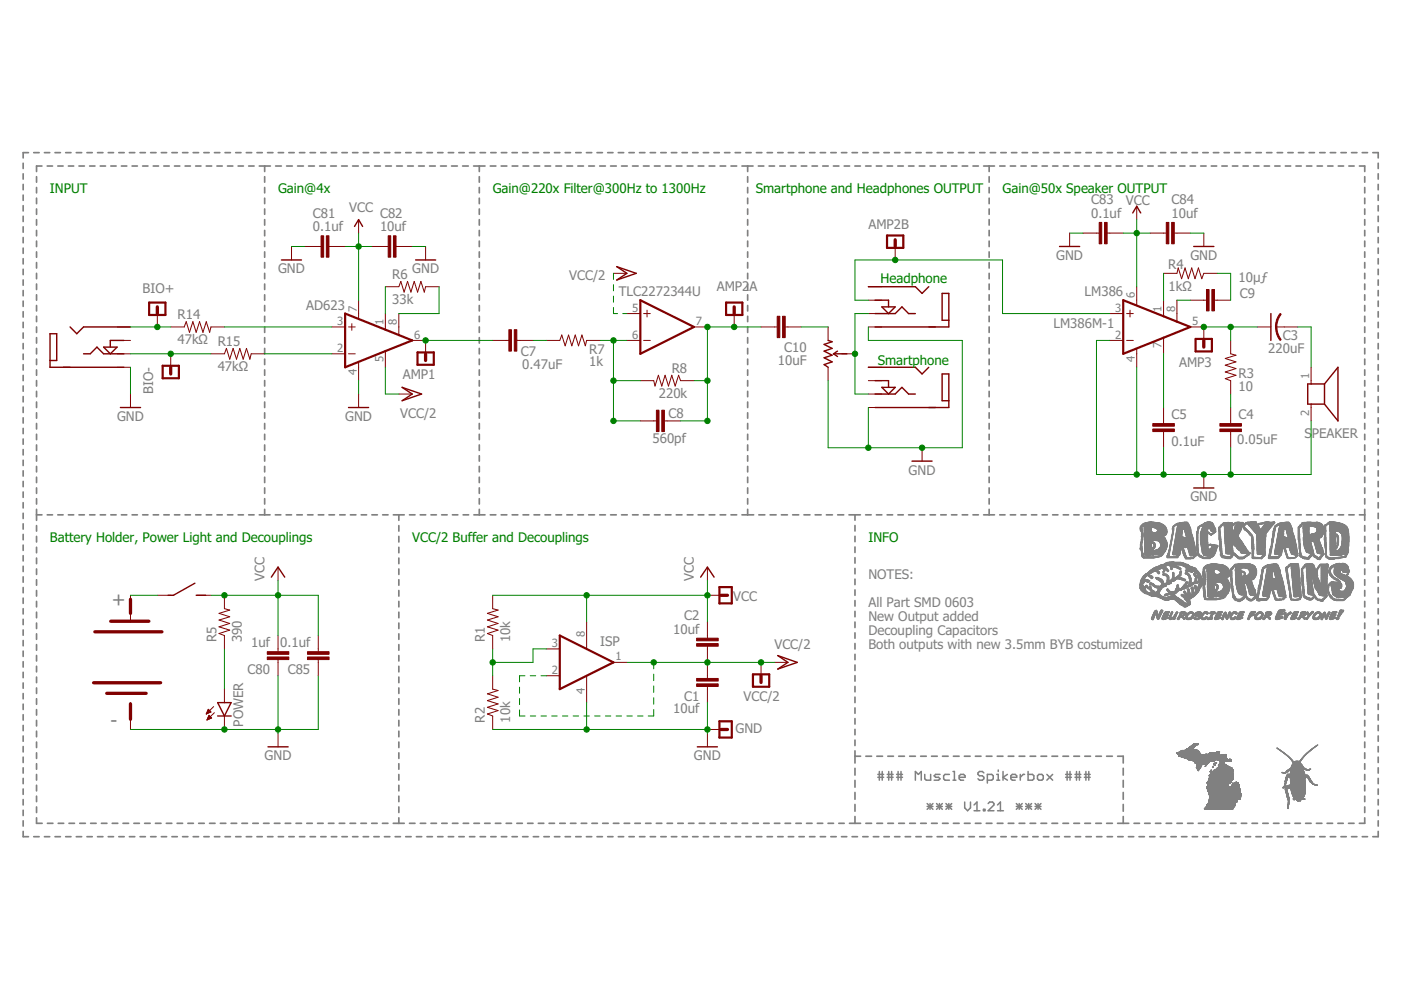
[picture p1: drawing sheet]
<svg xmlns="http://www.w3.org/2000/svg" width="297mm" height="210mm" viewBox="0 0 297 210" stroke-linecap="round" stroke-linejoin="round" font-family="sans-serif">
<defs><g id="words">
<g font-size="4" fill="#808080">
<text x="23.7" y="128.5">+</text>
<text x="23.4" y="154.1">-</text>
</g>
<g font-size="2.8" fill="#008000">
<text x="10.6" y="40.9">INPUT</text>
<text x="59" y="40.9">Gain@4x</text>
<text x="104.5" y="40.9">Gain@220x Filter@300Hz to 1300Hz</text>
<text x="160.2" y="40.9">Smartphone and Headphones OUTPUT</text>
<text x="212.6" y="40.9">Gain@50x Speaker OUTPUT</text>
<text x="186.7" y="59.9">Headphone</text>
<text x="186.1" y="77.3">Smartphone</text>
<text x="10.6" y="114.8">Battery Holder, Power Light and Decouplings</text>
<text x="87.4" y="114.8">VCC/2 Buffer and Decouplings</text>
<text x="184.1" y="114.8">INFO</text>
</g>
<g font-size="2.8" fill="#808080">
<text x="66.3" y="46.1">C81</text>
<text x="74" y="44.9">VCC</text>
<text x="80.6" y="46.1">C82</text>
<text x="231.3" y="46.1">0.1uf</text>
<text x="231.3" y="43.3">C83</text>
<text x="238.7" y="43.4">VCC</text>
<text x="248.4" y="46.1">10uf</text>
<text x="248.4" y="43.3">C84</text>
<text x="66.3" y="49">0.1uf</text>
<text x="80.6" y="49">10uf</text>
<text x="184.1" y="48.6">AMP2B</text>
<text x="59" y="58">GND</text>
<text x="83.1" y="59.1">R6</text>
<text x="87.4" y="58">GND</text>
<text x="120.7" y="59.4">VCC/2</text>
<text x="223.9" y="55.1">GND</text>
<text x="247.7" y="57.1">R4</text>
<text x="252.4" y="55.1">GND</text>
<text x="262.6" y="59.8">10µƒ</text>
<text x="30.2" y="62.2">BIO+</text>
<text x="64.9" y="65.6">AD623</text>
<text x="83.1" y="64.5">33k</text>
<text x="131.2" y="62.8">TLC2272344U</text>
<text x="152" y="61.7">AMP2A</text>
<text x="230" y="62.8">LM386</text>
<text x="247.8" y="61.6">1kΩ</text>
<text x="262.9" y="63.2">C9</text>
<text x="37.6" y="67.7">R14</text>
<text x="223.4" y="69.6">LM386M-1</text>
<text x="37.6" y="73">47kΩ</text>
<text x="46.2" y="73.3">R15</text>
<text x="110.4" y="75.4">C7</text>
<text x="124.9" y="77.6">1k</text>
<text x="124.9" y="75">R7</text>
<text x="164.9" y="77.4">10uF</text>
<text x="166.2" y="74.6">C10</text>
<text x="250" y="77.9">AMP3</text>
<text x="268.9" y="74.9">220uF</text>
<text x="272" y="72">C3</text>
<text x="32.5" y="83.6" transform="rotate(-90 32.5 83.6)">BIO-</text>
<text x="46.2" y="78.7">47kΩ</text>
<text x="85.4" y="80.4">AMP1</text>
<text x="110.7" y="78.3">0.47uF</text>
<text x="142.4" y="79">R8</text>
<text x="262.6" y="83">10</text>
<text x="262.6" y="80.2">R3</text>
<text x="24.8" y="89.2">GND</text>
<text x="73.2" y="89.2">GND</text>
<text x="84.8" y="88.7">VCC/2</text>
<text x="139.7" y="84.4">220k</text>
<text x="141.7" y="88.5">C8</text>
<text x="248.4" y="88.8">C5</text>
<text x="262.6" y="88.8">C4</text>
<text x="138.3" y="93.9">560pf</text>
<text x="248.4" y="94.5">0.1uF</text>
<text x="262.3" y="94.2">0.05uF</text>
<text x="276.6" y="92.8">S</text>
<text x="278.1" y="92.8">PEAKER</text>
<text x="192.6" y="100.6">GND</text>
<text x="252.4" y="106.3">GND</text>
<text x="56.1" y="123.1" transform="rotate(-90 56.1 123.1)">VCC</text>
<text x="147.1" y="123.1" transform="rotate(-90 147.1 123.1)">VCC</text>
<text x="184.1" y="122.7">NOTES:</text>
<text x="145" y="131.5">C2</text>
<text x="155.4" y="127.3">VCC</text>
<text x="184.1" y="128.6">All Part SMD 0603</text>
<text x="184.1" y="131.6">New Output added</text>
<text x="45.9" y="136.2" transform="rotate(-90 45.9 136.2)">R5</text>
<text x="51.3" y="136.2" transform="rotate(-90 51.3 136.2)">390</text>
<text x="53.2" y="137.2">1uf</text>
<text x="59.4" y="137.2">0.1uf</text>
<text x="102.8" y="136.2" transform="rotate(-90 102.8 136.2)">R1</text>
<text x="108.2" y="136.2" transform="rotate(-90 108.2 136.2)">10k</text>
<text x="127.2" y="136.9">ISP</text>
<text x="142.7" y="134.3">10uf</text>
<text x="164.2" y="137.6">VCC/2</text>
<text x="184.1" y="134.6">Decoupling Capacitors</text>
<text x="184.1" y="137.6">Both outputs with new 3.5mm BYB costumized</text>
<text x="52.5" y="142.8">C80</text>
<text x="61" y="142.8">C85</text>
<text x="145" y="148.5">C1</text>
<text x="157.7" y="148.7">VCC/2</text>
<text x="51.6" y="154.1" transform="rotate(-90 51.6 154.1)">POWER</text>
<text x="102.8" y="153.2" transform="rotate(-90 102.8 153.2)">R2</text>
<text x="108.2" y="153.2" transform="rotate(-90 108.2 153.2)">10k</text>
<text x="142.7" y="151.1">10uf</text>
<text x="156" y="155.5">GND</text>
<text x="56.1" y="161.2">GND</text>
<text x="147.1" y="161.2">GND</text>
</g>
<g font-size="2.4" fill="#808080">
<text x="240.6" y="63.2" transform="rotate(-90 240.6 63.2)">6</text>
<text x="71.5" y="68.9">3</text>
<text x="75.6" y="66.1" transform="rotate(-90 75.6 66.1)">7</text>
<text x="81.3" y="68.9" transform="rotate(-90 81.3 68.9)">1</text>
<text x="84.2" y="68.9" transform="rotate(-90 84.2 68.9)">8</text>
<text x="87.8" y="71.8">6</text>
<text x="134" y="71.8">6</text>
<text x="134" y="66.1">5</text>
<text x="147.5" y="68.9">7</text>
<text x="236.4" y="71.8">2</text>
<text x="236.4" y="66.1">3</text>
<text x="246.3" y="66.1" transform="rotate(-90 246.3 66.1)">1</text>
<text x="249.1" y="66.1" transform="rotate(-90 249.1 66.1)">8</text>
<text x="252.8" y="68.9">5</text>
<text x="71.5" y="74.6">2</text>
<text x="81.3" y="76.7" transform="rotate(-90 81.3 76.7)">5</text>
<text x="240.6" y="76.7" transform="rotate(-90 240.6 76.7)">4</text>
<text x="246.3" y="73.9" transform="rotate(-90 246.3 73.9)">7</text>
<text x="75.6" y="79.6" transform="rotate(-90 75.6 79.6)">4</text>
<text x="277.6" y="80.3" transform="rotate(-90 277.6 80.3)">1</text>
<text x="277.6" y="88.1" transform="rotate(-90 277.6 88.1)">2</text>
<text x="117" y="137.2">3</text>
<text x="124" y="135" transform="rotate(-90 124 135)">8</text>
<text x="117" y="142.9">2</text>
<text x="130.5" y="140">1</text>
<text x="124" y="147.2" transform="rotate(-90 124 147.2)">4</text>
</g>
</g></defs>
<g fill="none" stroke="#808080" stroke-width=".36">
<path d="M4.9 34.6v1.1M4.9 36.9v1.1M4.9 39.1v1.1M6 32.4h-1.1v1.1M7.2 32.4h1.1M7.7 37.5v1.1M7.7 39.8v1.1M8.9 35.2h-1.2v1.2M9.4 32.4h1.1M10 35.2h1.1M11.7 32.4h1.1M12.3 35.2h1.1"/>
<path d="M13.9 32.4h1.1M14.5 35.2h1.1M16.2 32.4h1.1M16.7 35.2h1.2M18.4 32.4h1.2M19 35.2h1.1M20.7 32.4h1.1M21.3 35.2h1.1M22.9 32.4h1.2M23.5 35.2h1.1M25.2 32.4h1.1M25.7 35.2h1.2"/>
<path d="M27.4 32.4h1.2M28 35.2h1.1M29.7 32.4h1.1M30.2 35.2h1.2M31.9 32.4h1.2M32.5 35.2h1.1M34.2 32.4h1.1M34.7 35.2h1.2M36.4 32.4h1.2M37 35.2h1.1M38.7 32.4h1.1M39.2 35.2h1.2"/>
<path d="M41 32.4h1.1M41.5 35.2h1.1M43.2 32.4h1.1M43.7 35.2h1.2M45.5 32.4h1.1M46 35.2h1.1M47.7 32.4h1.2M48.2 35.2h1.2M50 32.4h1.1M50.5 35.2h1.1M52.2 32.4h1.2M52.7 35.2h1.2"/>
<path d="M54.5 32.4h1.1M55 35.2h2.3M56.1 35.2v1.2M56.1 37.5v1.1M56.1 39.8v1.1M56.7 32.4h1.2M58.4 35.2h1.2M59 32.4h1.1M60.8 35.2h1.2M61.2 32.4h1.2M63.1 35.2h1.2M63.5 32.4h1.1"/>
<path d="M65.4 35.2h1.3M65.7 32.4h1.2M67.8 35.2h1.2M68 32.4h1.1M70.1 35.2h1.2M70.3 32.4h1.1M72.4 35.2h1.2M72.5 32.4h1.1M74.8 35.2h1.2M74.8 32.4h1.1M77 32.4h1.1M77.1 35.2h1.2"/>
<path d="M79.3 32.4h1.1M79.4 35.2h1.2M81.5 32.4h1.2M81.8 35.2h1.2M83.8 32.4h1.1M84.1 35.2h1.2M86 32.4h1.2M86.4 35.2h1.2M88.3 32.4h1.1M88.8 35.2h1.2M90.5 32.4h1.2M91.1 35.2h1.2"/>
<path d="M92.8 32.4h1.1M93.4 35.2h1.2M95 32.4h1.2M95.7 35.2h1.3M97.3 32.4h1.1M98.1 35.2h1.2M99.5 32.4h1.2M100.4 35.2h2.4M101.6 35.2v1.2M101.6 37.5v1.1M101.6 39.8v1.1M101.8 32.4h1.1"/>
<path d="M103.9 35.2h1.2M104.1 32.4h1.1M106.3 35.2h1.2M106.3 32.4h1.1M108.6 32.4h1.1M108.6 35.2h1.2M110.8 32.4h1.2M110.9 35.2h1.2M113.1 32.4h1.1M113.2 35.2h1.2M115.3 32.4h1.2M115.5 35.2h1.2"/>
<path d="M117.6 32.4h1.1M117.9 35.2h1.2M119.8 32.4h1.1M120.2 35.2h1.2M122.1 32.4h1.1M122.5 35.2h1.2M124.3 32.4h1.2M124.8 35.2h1.2M126.6 32.4h1.1M127.1 35.2h1.3M128.8 32.4h1.2M129.5 35.2h1.2"/>
<path d="M131.1 32.4h1.1M131.8 35.2h1.2M133.3 32.4h1.2M134.1 35.2h1.2M135.6 32.4h1.1M136.4 35.2h1.2M137.9 32.4h1.1M138.7 35.2h1.3M140.1 32.4h1.1M141.1 35.2h1.2M142.3 32.4h1.2M143.4 35.2h1.2"/>
<path d="M144.6 32.4h1.1M145.7 35.2h1.2M146.9 32.4h1.1M148 35.2h1.2M149.1 32.4h1.1M150.3 35.2h1.3M151.4 32.4h1.1M152.7 35.2h1.2M153.6 32.4h1.1M155 35.2h1.2M155.9 32.4h1.1M157.3 35.2h2.4"/>
<path d="M158.1 32.4h1.2M158.5 35.2v1.2M158.5 37.5v1.1M158.5 39.8v1.1M160.4 32.4h1.1M160.8 35.2h1.1M162.6 32.4h1.2M163.1 35.2h1.1M164.9 32.4h1.1M165.3 35.2h1.2M167.1 32.4h1.2M167.6 35.2h1.2"/>
<path d="M169.4 32.4h1.1M169.9 35.2h1.1M171.6 32.4h1.2M172.2 35.2h1.1M173.9 32.4h1.1M174.4 35.2h1.2M176.1 32.4h1.2M176.7 35.2h1.2M178.4 32.4h1.1M179 35.2h1.1M180.7 32.4h1.1M181.3 35.2h1.1"/>
<path d="M182.9 32.4h1.1M183.5 35.2h1.2M185.2 32.4h1.1M185.8 35.2h1.2M187.4 32.4h1.2M188.1 35.2h1.1M189.7 32.4h1.1M190.4 35.2h1.1M191.9 32.4h1.2M192.6 35.2h1.2M194.2 32.4h1.1M194.9 35.2h1.2"/>
<path d="M196.4 32.4h1.2M197.2 35.2h1.1M198.7 32.4h1.1M199.5 35.2h1.1M200.9 32.4h1.2M201.7 35.2h1.2M203.2 32.4h1.1M204 35.2h1.2M205.4 32.4h1.2M206.3 35.2h1.1M207.7 32.4h1.1M208.6 35.2h2.2"/>
<path d="M209.7 35.2v1.2M209.7 37.5v1.1M209.7 39.8v1.1M210 32.4h1.1M212 35.2h1.1M212.2 32.4h1.1M214.2 35.2h1.1M214.5 32.4h1.1M216.5 35.2h1.1M216.7 32.4h1.1M218.7 35.2h1.1M219 32.4h1.1"/>
<path d="M220.9 35.2h1.2M221.2 32.4h1.2M223.2 35.2h1.1M223.5 32.4h1.1M225.4 35.2h1.1M225.7 32.4h1.2M227.7 35.2h1.1M228 32.4h1.1M229.9 35.2h1.1M230.2 32.4h1.2M232.2 35.2h1.1M232.5 32.4h1.1"/>
<path d="M234.4 35.2h1.1M234.7 32.4h1.2M236.6 35.2h1.2M237 32.4h1.1M238.9 35.2h1.1M239.2 32.4h1.2M241.1 35.2h1.2M241.5 32.4h1.1M243.4 35.2h1.1M243.8 32.4h1.1M245.6 35.2h1.1M246 32.4h1.1"/>
<path d="M247.8 35.2h1.2M248.3 32.4h1.1M250.1 35.2h1.1M250.5 32.4h1.2M252.3 35.2h1.2M252.8 32.4h1.1M254.6 35.2h1.1M255 32.4h1.2M256.8 35.2h1.2M257.3 32.4h1.1M259.1 35.2h1.1M259.5 32.4h1.1"/>
<path d="M261.3 35.2h1.1M261.8 32.4h1.1M263.5 35.2h1.2M264 32.4h1.2M265.8 35.2h1.1M266.3 32.4h1.1M268 35.2h1.2M268.5 32.4h1.2M270.3 35.2h1.1M270.8 32.4h1.1M272.5 35.2h1.1M273 32.4h1.2"/>
<path d="M274.8 35.2h1.1M275.3 32.4h1.1M277 35.2h1.1M277.6 32.4h1.1M279.3 35.2h1.1M279.8 32.4h1.1M281.5 35.2h1.1M282 32.4h1.2M283.7 35.2h1.2M284.3 32.4h1.1M286 35.2h1.1M286.6 32.4h1.1"/>
<path d="M288.2 35.2h1.1v1.2M288.8 32.4h1.1M289.3 37.5v1.1M289.3 39.8v1.1M291.1 32.4h1.1v1.1M292.2 34.6v1.1M292.2 36.9v1.1M292.2 39.1v1.1M4.9 41.4v1.1M4.9 43.6v1.1M4.9 45.8v1.2M4.9 48.1v1.1"/>
<path d="M4.9 50.4v1.1M4.9 52.6v1.1M4.9 54.8v1.2M4.9 57.1v1.1M4.9 59.4v1.1M7.7 42v1.2M7.7 44.3v1.1M7.7 46.6v1.1M7.7 48.9v1.1M7.7 51.1v1.2M7.7 53.4v1.1M7.7 55.7v1.1"/>
<path d="M7.7 58v1.1M56.1 42v1.2M56.1 44.3v1.1M56.1 46.6v1.1M56.1 48.9v1.1M56.1 51.1v1.2M56.1 53.4v1.1M56.1 55.7v1.1M56.1 58v1.1M101.6 42v1.2M101.6 44.3v1.1M101.6 46.6v1.1"/>
<path d="M101.6 48.9v1.1M101.6 51.1v1.2M101.6 53.4v1.1M101.6 55.7v1.1M101.6 58v1.1M158.5 42v1.2M158.5 44.3v1.1M158.5 46.6v1.1M158.5 48.9v1.1M158.5 51.1v1.2M158.5 53.4v1.1M158.5 55.7v1.1"/>
<path d="M158.5 58v1.1M209.7 42v1.2M209.7 44.3v1.1M209.7 46.6v1.1M209.7 48.9v1.1M209.7 51.1v1.2M209.7 53.4v1.1M209.7 55.7v1.1M209.7 58v1.1M289.3 42v1.2M289.3 44.3v1.1M289.3 46.6v1.1"/>
<path d="M289.3 48.9v1.1M289.3 51.1v1.2M289.3 53.4v1.1M289.3 55.7v1.1M289.3 58v1.1M292.2 41.4v1.1M292.2 43.6v1.1M292.2 45.8v1.2M292.2 48.1v1.1M292.2 50.4v1.1M292.2 52.6v1.1M292.2 54.8v1.2"/>
<path d="M292.2 57.1v1.1M292.2 59.4v1.1M4.9 61.6v1.1M4.9 63.8v1.2M4.9 66.1v1.1M4.9 68.3v1.2M4.9 70.6v1.1M4.9 72.8v1.2M4.9 75.1v1.1M4.9 77.3v1.2M4.9 79.6v1.1M7.7 60.2v1.2"/>
<path d="M7.7 62.5v1.1M7.7 64.8v1.1M7.7 67.1v1.1M7.7 69.3v1.2M7.7 71.6v1.1M7.7 73.9v1.1M7.7 76.1v1.2M7.7 78.4v1.2M56.1 60.2v1.2M56.1 62.5v1.1M56.1 64.8v1.1M56.1 67.1v1.1"/>
<path d="M56.1 69.3v1.2M56.1 71.6v1.1M56.1 73.9v1.1M56.1 76.1v1.2M56.1 78.4v1.2M101.6 60.2v1.2M101.6 62.5v1.1M101.6 64.8v1.1M101.6 67.1v1.1M101.6 69.3v1.2M101.6 71.6v1.1M101.6 73.9v1.1"/>
<path d="M101.6 76.1v1.2M101.6 78.4v1.2M158.5 60.2v1.2M158.5 62.5v1.1M158.5 64.8v1.1M158.5 67.1v1.1M158.5 69.3v1.2M158.5 71.6v1.1M158.5 73.9v1.1M158.5 76.1v1.2M158.5 78.4v1.2M209.7 60.2v1.2"/>
<path d="M209.7 62.5v1.1M209.7 64.8v1.1M209.7 67.1v1.1M209.7 69.3v1.2M209.7 71.6v1.1M209.7 73.9v1.1M209.7 76.1v1.2M209.7 78.4v1.2M289.3 60.2v1.2M289.3 62.5v1.1M289.3 64.8v1.1M289.3 67.1v1.1"/>
<path d="M289.3 69.3v1.2M289.3 71.6v1.1M289.3 73.9v1.1M289.3 76.1v1.2M289.3 78.4v1.2M292.2 61.6v1.1M292.2 63.8v1.2M292.2 66.1v1.1M292.2 68.3v1.2M292.2 70.6v1.1M292.2 72.8v1.2M292.2 75.1v1.1"/>
<path d="M292.2 77.3v1.2M292.2 79.6v1.1M4.9 81.8v1.2M4.9 84.1v1.1M4.9 86.3v1.2M4.9 88.6v1.1M4.9 90.8v1.1M4.9 93.1v1.1M4.9 95.3v1.2M4.9 97.6v1.1M4.9 99.8v1.1M7.7 80.7v1.2"/>
<path d="M7.7 83v1.1M7.7 85.2v1.2M7.7 87.5v1.2M7.7 89.8v1.2M7.7 92.1v1.1M7.7 94.3v1.2M7.7 96.6v1.2M7.7 98.9v1.2M56.1 80.7v1.2M56.1 83v1.1M56.1 85.2v1.2M56.1 87.5v1.2"/>
<path d="M56.1 89.8v1.2M56.1 92.1v1.1M56.1 94.3v1.2M56.1 96.6v1.2M56.1 98.9v1.2M101.6 80.7v1.2M101.6 83v1.1M101.6 85.2v1.2M101.6 87.5v1.2M101.6 89.8v1.2M101.6 92.1v1.1M101.6 94.3v1.2"/>
<path d="M101.6 96.6v1.2M101.6 98.9v1.2M158.5 80.7v1.2M158.5 83v1.1M158.5 85.2v1.2M158.5 87.5v1.2M158.5 89.8v1.2M158.5 92.1v1.1M158.5 94.3v1.2M158.5 96.6v1.2M158.5 98.9v1.2M209.7 80.7v1.2"/>
<path d="M209.7 83v1.1M209.7 85.2v1.2M209.7 87.5v1.2M209.7 89.8v1.2M209.7 92.1v1.1M209.7 94.3v1.2M209.7 96.6v1.2M209.7 98.9v1.2M289.3 80.7v1.2M289.3 83v1.1M289.3 85.2v1.2M289.3 87.5v1.2"/>
<path d="M289.3 89.8v1.2M289.3 92.1v1.1M289.3 94.3v1.2M289.3 96.6v1.2M289.3 98.9v1.2M292.2 81.8v1.2M292.2 84.1v1.1M292.2 86.3v1.2M292.2 88.6v1.1M292.2 90.8v1.1M292.2 93.1v1.1M292.2 95.3v1.2"/>
<path d="M292.2 97.6v1.1M292.2 99.8v1.1M4.9 102.1v1.1M4.9 104.3v1.2M4.9 106.6v1.1M4.9 108.8v1.1M4.9 111.1v1.1M4.9 113.3v1.1M4.9 115.6v1.1M4.9 117.8v1.1M7.7 101.2v1.1M7.7 103.4v1.2"/>
<path d="M7.7 105.7v1.2M7.7 108v2.3M7.7 111.4v1.2M7.7 113.7v1.2M7.7 116v1.2M7.7 118.3v1.2M7.7 109.2h1.2M10 109.2h1.1M12.3 109.2h1.1M14.5 109.2h1.1M16.7 109.2h1.2M19 109.2h1.1"/>
<path d="M21.3 109.2h1.1M23.5 109.2h1.1M25.7 109.2h1.2M28 109.2h1.1M30.2 109.2h1.2M32.5 109.2h1.1M34.7 109.2h1.2M37 109.2h1.1M39.2 109.2h1.2M41.5 109.2h1.1M43.7 109.2h1.2M46 109.2h1.1"/>
<path d="M48.2 109.2h1.2M50.5 109.2h1.1M52.7 109.2h1.2M55 109.2h2.3M56.1 101.2v1.1M56.1 103.4v1.2M56.1 105.7v1.2M56.1 108v1.2M58.4 109.2h1.1M60.7 109.2h1.1M62.9 109.2h1.2M65.2 109.2h1.2"/>
<path d="M67.5 109.2h1.1M69.7 109.2h1.2M72 109.2h1.2M74.3 109.2h1.2M76.6 109.2h1.1M78.8 109.2h1.2M81.1 109.2h1.2M83.4 109.2h2.3M84.6 109.2v1.1M84.6 111.4v1.2M84.6 113.7v1.2M84.6 116v1.2"/>
<path d="M84.6 118.3v1.2M86.8 109.2h1.2M89.1 109.2h1.2M91.4 109.2h1.1M93.6 109.2h1.2M95.9 109.2h1.2M98.2 109.2h1.2M100.5 109.2h2.3M101.6 101.2v1.1M101.6 103.4v1.2M101.6 105.7v1.2M101.6 108v1.2"/>
<path d="M103.9 109.2h1.2M106.3 109.2h1.2M108.6 109.2h1.2M110.9 109.2h1.2M113.2 109.2h1.2M115.5 109.2h1.2M117.9 109.2h1.2M120.2 109.2h1.2M122.5 109.2h1.2M124.8 109.2h1.2M127.1 109.2h1.3M129.5 109.2h1.2"/>
<path d="M131.8 109.2h1.2M134.1 109.2h1.2M136.4 109.2h1.2M138.7 109.2h1.3M141.1 109.2h1.2M143.4 109.2h1.2M145.7 109.2h1.2M148 109.2h1.2M150.3 109.2h1.3M152.7 109.2h1.2M155 109.2h1.2M157.3 109.2h2.5"/>
<path d="M158.5 101.2v1.1M158.5 103.4v1.2M158.5 105.7v1.2M158.5 108v1.2M160.9 109.2h1.3M163.3 109.2h1.2M165.7 109.2h1.2M168.1 109.2h1.2M170.5 109.2h1.2M172.8 109.2h1.3M175.2 109.2h1.3M177.6 109.2h1.3"/>
<path d="M180 109.2h2.4M181.3 109.2v1.1M181.3 111.4v1.2M181.3 113.7v1.2M181.3 116v1.1M181.3 118.2v1.2M183.5 109.2h1.2M185.8 109.2h1.2M188.1 109.2h1.2M190.4 109.2h1.1M192.6 109.2h1.2M194.9 109.2h1.2"/>
<path d="M197.2 109.2h1.1M199.5 109.2h1.1M201.7 109.2h1.2M204 109.2h1.2M206.3 109.2h1.1M208.6 109.2h2.2M209.7 101.2v1.1M209.7 103.4v1.2M209.7 105.7v1.2M209.7 108v1.2M212 109.2h1.1M214.2 109.2h1.1"/>
<path d="M216.5 109.2h1.1M218.7 109.2h1.1M220.9 109.2h1.2M223.2 109.2h1.1M225.4 109.2h1.1M227.7 109.2h1.1M229.9 109.2h1.1M232.2 109.2h1.1M234.4 109.2h1.1M236.6 109.2h1.2M238.9 109.2h1.1M241.1 109.2h1.2"/>
<path d="M243.4 109.2h1.1M245.6 109.2h1.1M247.8 109.2h1.2M250.1 109.2h1.1M252.3 109.2h1.2M254.6 109.2h1.1M256.8 109.2h1.2M259.1 109.2h1.1M261.3 109.2h1.1M263.5 109.2h1.2M265.8 109.2h1.1M268 109.2h1.2"/>
<path d="M270.3 109.2h1.1M272.5 109.2h1.1M274.8 109.2h1.1M277 109.2h1.1M279.3 109.2h1.1M281.5 109.2h1.1M283.7 109.2h1.2M286 109.2h1.1M288.2 109.2h1.1M289.3 101.2v1.1M289.3 103.4v1.2M289.3 105.7v1.2"/>
<path d="M289.3 108v2.3M289.3 111.4v1.2M289.3 113.7v1.2M289.3 116v1.2M289.3 118.3v1.2M292.2 102.1v1.1M292.2 104.3v1.2M292.2 106.6v1.1M292.2 108.8v1.1M292.2 111.1v1.1M292.2 113.3v1.1M292.2 115.6v1.1"/>
<path d="M292.2 117.8v1.1M4.9 120.1v1.1M4.9 122.3v1.1M4.9 124.6v1.1M4.9 126.8v1.1M4.9 129.1v1.1M4.9 131.3v1.1M4.9 133.6v1.1M4.9 135.8v1.1M4.9 138v1.2M7.7 120.6v1.2M7.7 122.9v1.2"/>
<path d="M7.7 125.2v1.2M7.7 127.5v1.2M7.7 129.8v1.2M7.7 132.1v1.2M7.7 134.4v1.2M7.7 136.7v1.2M7.7 139v1.1M84.6 120.6v1.2M84.6 122.9v1.2M84.6 125.2v1.2M84.6 127.5v1.2M84.6 129.8v1.2"/>
<path d="M84.6 132.1v1.2M84.6 134.4v1.2M84.6 136.7v1.2M84.6 139v1.1M181.3 120.5v1.2M181.3 122.8v1.2M181.3 125.1v1.1M181.3 127.3v1.2M181.3 129.6v1.2M181.3 131.9v1.2M181.3 134.2v1.1M181.3 136.4v1.2"/>
<path d="M181.3 138.7v1.2M289.3 120.6v1.2M289.3 122.9v1.2M289.3 125.2v1.2M289.3 127.5v1.2M289.3 129.8v1.2M289.3 132.1v1.2M289.3 134.4v1.2M289.3 136.7v1.2M289.3 139v1.1M292.2 120.1v1.1M292.2 122.3v1.1"/>
<path d="M292.2 124.6v1.1M292.2 126.8v1.1M292.2 129.1v1.1M292.2 131.3v1.1M292.2 133.6v1.1M292.2 135.8v1.1M292.2 138v1.2M4.9 140.3v1.1M4.9 142.5v1.2M4.9 144.8v1.1M4.9 147v1.2M4.9 149.3v1.1"/>
<path d="M4.9 151.5v1.2M4.9 153.8v1.1M4.9 156v1.2M4.9 158.3v1.1M7.7 141.3v1.2M7.7 143.6v1.1M7.7 145.9v1.1M7.7 148.1v1.2M7.7 150.5v1.1M7.7 152.7v1.2M7.7 155v1.2M7.7 157.3v1.2"/>
<path d="M7.7 159.6v1.2M84.6 141.3v1.2M84.6 143.6v1.1M84.6 145.9v1.1M84.6 148.1v1.2M84.6 150.5v1.1M84.6 152.7v1.2M84.6 155v1.2M84.6 157.3v1.2M84.6 159.6v1.2M181.3 141v1.2M181.3 143.3v1.1"/>
<path d="M181.3 145.5v1.2M181.3 147.8v1.2M181.3 150.1v1.1M181.3 152.4v1.1M181.3 154.6v1.2M181.3 156.9v1.2M181.3 159.2v2.6M289.3 141.3v1.2M289.3 143.6v1.1M289.3 145.9v1.1M289.3 148.1v1.2M289.3 150.5v1.1"/>
<path d="M289.3 152.7v1.2M289.3 155v1.2M289.3 157.3v1.2M289.3 159.6v1.2M292.2 140.3v1.1M292.2 142.5v1.2M292.2 144.8v1.1M292.2 147v1.2M292.2 149.3v1.1M292.2 151.5v1.2M292.2 153.8v1.1M292.2 156v1.2"/>
<path d="M292.2 158.3v1.1M4.9 176.3v1.1h1.1M4.9 160.5v1.2M4.9 162.8v1.1M4.9 165v1.2M4.9 167.3v1.1M4.9 169.5v1.2M4.9 171.8v1.1M4.9 174v1.2M7.2 177.4h1.1M7.7 173.4v1.2h1.2M7.7 161.9v1.2"/>
<path d="M7.7 164.2v1.2M7.7 166.5v1.2M7.7 168.8v1.2M7.7 171.1v1.2M9.4 177.4h1.1M10.1 174.6h1.1M11.7 177.4h1.1M12.3 174.6h1.2M13.9 177.4h1.1M14.6 174.6h1.2M16.2 177.4h1.1M16.9 174.6h1.2"/>
<path d="M18.4 177.4h1.2M19.2 174.6h1.2M20.7 177.4h1.1M21.5 174.6h1.2M22.9 177.4h1.2M23.8 174.6h1.2M25.2 177.4h1.1M26.1 174.6h1.2M27.4 177.4h1.2M28.4 174.6h1.1M29.7 177.4h1.1M30.7 174.6h1.1"/>
<path d="M31.9 177.4h1.2M33 174.6h1.1M34.2 177.4h1.1M35.3 174.6h1.1M36.4 177.4h1.2M37.5 174.6h1.2M38.7 177.4h1.1M39.8 174.6h1.2M41 177.4h1.1M42.1 174.6h1.2M43.2 177.4h1.1M44.4 174.6h1.2"/>
<path d="M45.5 177.4h1.1M46.7 174.6h1.2M47.7 177.4h1.2M49 174.6h1.2M50 177.4h1.1M51.3 174.6h1.2M52.2 177.4h1.2M53.6 174.6h1.2M54.5 177.4h1.1M55.9 174.6h1.1M56.7 177.4h1.2M58.2 174.6h1.2"/>
<path d="M59 177.4h1.1M60.5 174.6h1.1M61.2 177.4h1.2M62.8 174.6h1.1M63.5 177.4h1.1M65 174.6h1.2M65.7 177.4h1.2M67.3 174.6h1.2M68 177.4h1.1M69.6 174.6h1.2M70.3 177.4h1.1M71.9 174.6h1.2"/>
<path d="M72.5 177.4h1.1M74.2 174.6h1.2M74.8 177.4h1.1M76.5 174.6h1.2M77 177.4h1.1M78.8 174.6h1.2M79.3 177.4h1.1M81.1 174.6h1.2M81.5 177.4h1.2M83.4 174.6h2.3M83.8 177.4h1.1M84.6 161.9v1.2"/>
<path d="M84.6 164.2v1.2M84.6 166.5v1.2M84.6 168.8v1.2M84.6 171.1v1.2M84.6 173.4v1.2M86 177.4h1.2M86.8 174.6h1.2M88.3 177.4h1.1M89.1 174.6h1.2M90.5 177.4h1.2M91.4 174.6h1.1M92.8 177.4h1.1"/>
<path d="M93.7 174.6h1.1M95 177.4h1.2M95.9 174.6h1.2M97.3 177.4h1.1M98.2 174.6h1.2M99.5 177.4h1.2M100.5 174.6h1.1M101.8 177.4h1.1M102.8 174.6h1.1M104.1 177.4h1.1M105 174.6h1.2M106.3 177.4h1.1"/>
<path d="M107.3 174.6h1.2M108.6 177.4h1.1M109.6 174.6h1.1M110.8 177.4h1.2M111.9 174.6h1.1M113.1 177.4h1.1M114.1 174.6h1.2M115.3 177.4h1.2M116.4 174.6h1.2M117.6 177.4h1.1M118.7 174.6h1.1M119.8 177.4h1.1"/>
<path d="M120.9 174.6h1.2M122.1 177.4h1.1M123.2 174.6h1.2M124.3 177.4h1.2M125.5 174.6h1.2M126.6 177.4h1.1M127.8 174.6h1.1M128.8 177.4h1.2M130 174.6h1.2M131.1 177.4h1.1M132.3 174.6h1.2M133.3 177.4h1.2"/>
<path d="M134.6 174.6h1.2M135.6 177.4h1.1M136.9 174.6h1.1M137.9 177.4h1.1M139.1 174.6h1.2M140.1 177.4h1.1M141.4 174.6h1.2M142.3 177.4h1.2M143.7 174.6h1.2M144.6 177.4h1.1M146 174.6h1.1M146.9 177.4h1.1"/>
<path d="M148.3 174.6h1.1M149.1 177.4h1.1M150.5 174.6h1.2M151.4 177.4h1.1M152.8 174.6h1.2M153.6 177.4h1.1M155.1 174.6h1.1M155.9 177.4h1.1M157.4 174.6h1.1M158.1 177.4h1.2M159.6 174.6h1.2M160.4 177.4h1.1"/>
<path d="M161.9 174.6h1.2M162.6 177.4h1.2M164.2 174.6h1.1M164.9 177.4h1.1M166.5 174.6h1.1M167.1 177.4h1.2M168.7 174.6h1.2M169.4 177.4h1.1M171 174.6h1.2M171.6 177.4h1.2M173.3 174.6h1.1M173.9 177.4h1.1"/>
<path d="M175.6 174.6h1.1M176.1 177.4h1.2M177.8 174.6h1.2M178.4 177.4h1.1M180.1 174.6h2.4M180.7 177.4h1.1M181.3 162.9v1.4M181.3 165.5v1.4M181.3 168v1.5M181.3 170.6v1.4M181.3 173.1v1.5M181.3 160.3h1.2"/>
<path d="M182.9 177.4h1.1M183.6 174.6h1.2M183.6 160.3h1.2M185.2 177.4h1.1M185.9 174.6h1.2M185.9 160.3h1.2M187.4 177.4h1.2M188.2 174.6h1.2M188.2 160.3h1.2M189.7 177.4h1.1M190.5 174.6h1.2M190.5 160.3h1.2"/>
<path d="M191.9 177.4h1.2M192.9 174.6h1.2M192.9 160.3h1.2M194.2 177.4h1.1M195.2 174.6h1.2M195.2 160.3h1.2M196.4 177.4h1.2M197.5 174.6h1.2M197.5 160.3h1.2M198.7 177.4h1.1M199.8 174.6h1.2M199.8 160.3h1.2"/>
<path d="M200.9 177.4h1.2M202.1 174.6h1.2M202.1 160.3h1.2M203.2 177.4h1.1M204.5 174.6h1.2M204.5 160.3h1.2M205.4 177.4h1.2M206.8 174.6h1.2M206.8 160.3h1.2M207.7 177.4h1.1M209.1 174.6h1.2M209.1 160.3h1.2"/>
<path d="M210 177.4h1.1M211.4 174.6h1.2M211.4 160.3h1.2M212.2 177.4h1.1M213.8 174.6h1.1M213.8 160.3h1.1M214.5 177.4h1.1M216.1 174.6h1.2M216.1 160.3h1.2M216.7 177.4h1.1M218.4 174.6h1.2M218.4 160.3h1.2"/>
<path d="M219 177.4h1.1M220.7 174.6h1.2M220.7 160.3h1.2M221.2 177.4h1.2M223 174.6h1.2M223 160.3h1.2M223.5 177.4h1.1M225.4 174.6h1.1M225.4 160.3h1.1M225.7 177.4h1.2M227.7 174.6h1.2M227.7 160.3h1.2"/>
<path d="M228 177.4h1.1M230 174.6h1.2M230 160.3h1.2M230.2 177.4h1.2M232.3 174.6h1.2M232.3 160.3h1.2M232.5 177.4h1.1M234.6 174.6h1.2M234.6 160.3h1.2M234.7 177.4h1.2M237 174.6h2.3M237 160.3h1.1v1.5"/>
<path d="M237 177.4h1.1M238.1 162.9v1.4M238.1 165.5v1.4M238.1 168v1.5M238.1 170.6v1.4M238.1 173.1v1.5M239.2 177.4h1.2M240.4 174.6h1.2M241.5 177.4h1.1M242.7 174.6h1.2M243.8 177.4h1.1M245 174.6h1.1"/>
<path d="M246 177.4h1.1M247.2 174.6h1.2M248.3 177.4h1.1M249.5 174.6h1.2M250.5 177.4h1.2M251.8 174.6h1.2M252.8 177.4h1.1M254.1 174.6h1.1M255 177.4h1.2M256.3 174.6h1.2M257.3 177.4h1.1M258.6 174.6h1.2"/>
<path d="M259.5 177.4h1.1M260.9 174.6h1.2M261.8 177.4h1.1M263.2 174.6h1.1M264 177.4h1.2M265.5 174.6h1.1M266.3 177.4h1.1M267.7 174.6h1.2M268.5 177.4h1.2M270 174.6h1.2M270.8 177.4h1.1M272.3 174.6h1.1"/>
<path d="M273 177.4h1.2M274.6 174.6h1.1M275.3 177.4h1.1M276.8 174.6h1.2M277.6 177.4h1.1M279.1 174.6h1.2M279.8 177.4h1.1M281.4 174.6h1.1M282 177.4h1.2M283.7 174.6h1.1M284.3 177.4h1.1M285.9 174.6h1.2"/>
<path d="M286.6 177.4h1.1M288.8 177.4h1.1M289.3 161.9v1.2M289.3 164.2v1.2M289.3 166.5v1.2M289.3 168.8v1.2M289.3 171.1v1.2M289.3 173.4v1.2h-1.1M292.2 176.3v1.1h-1.1M292.2 160.5v1.2M292.2 162.8v1.1M292.2 165v1.2"/>
<path d="M292.2 167.3v1.1M292.2 169.5v1.2M292.2 171.8v1.1M292.2 174v1.2"/>
</g>
<g fill="none" stroke="#808080" stroke-width=".32">
<path d="M186.1 164.2h1.2M186.1 164.8h1.2M186.4 163.6v1.8M187 163.6v1.8M188.1 164.2h1.3M188.1 164.8h1.3M188.4 163.6v1.8M189 163.6v1.8M190.1 164.2h1.2M190.1 164.8h1.2M190.4 163.6v1.8M191 163.6v1.8"/>
<path d="M194.1 165.4v-1.8l.6 .6 .6-.6v1.8M196.1 164.2v.9l.3 .3h.9v-1.2M196.6 170.4l1.2 1.2M196.6 171h1.2M197.2 170.4v1.2M197.8 170.4l-1.2 1.2M198.6 171h1.2M198.6 170.4l1.2 1.2M199.2 170.4v1.2M199.3 164.2h-.9l-.3 .3 .3 .3h.6l.3 .3-.3 .3h-.9M199.8 170.4l-1.2 1.2M200.6 171h1.2"/>
<path d="M200.6 170.4l1.2 1.2M201.2 170.4v1.2M201.3 164.2h-.9l-.3 .3v.6l.3 .3h.9M201.8 170.4l-1.2 1.2M202.1 165.4h.6M202.1 163.6h.3v1.8M203.4 164.8h1.2v-.3l-.3-.3h-.6l-.3 .3v.6l.3 .3h.6M204.5 170.1v1.2l.6 .6 .7-.6v-1.2M206.5 170.7l.6-.6v1.8M206.5 171.9h1.3M208.5 171.6h.3v.3h-.3zM208.6 163.9l-.3-.3h-.6l-.4 .3v.3l.4 .3h.6l.3 .3v.3l-.3 .3h-.6l-.4-.3"/>
<path d="M209.3 165.4h1l.3-.3v-.6l-.3-.3h-1v1.8M209.5 170.4l.3-.3h.6l.3 .3v.3l-1.2 1.2h1.2M211.3 164.2h.3v1.2M211.3 165.4h.7M211.5 171.9h1.2M211.5 170.7l.6-.6v1.8M211.6 163.3v.3M212.7 163.6v1.8M213.6 164.2l-.9 .6 .9 .6M214.3 164.8h1.3v-.3l-.4-.3h-.6l-.3 .3v.6l.3 .3h.6M215.5 171h1.2M215.5 170.4l1.2 1.2"/>
<path d="M216.1 170.4v1.2M216.3 164.2v1.2M216.7 170.4l-1.2 1.2M217.2 164.2h-.3l-.6 .6M217.5 171h1.2M217.5 170.4l1.2 1.2M218 163.6v1.8h.9l.3-.3v-.6l-.3-.3h-.9M218.1 170.4v1.2M218.7 170.4l-1.2 1.2M219.5 171h1.2M219.5 170.4l1.2 1.2M220.1 170.4v1.2"/>
<path d="M220.3 164.2h.6l.3 .3v.6l-.3 .3h-.6l-.3-.3v-.6zM220.7 170.4l-1.2 1.2M222 164.2l1.2 1.2M223.2 164.2l-1.2 1.2M225.9 164.2h1.3M225.9 164.8h1.3M226.3 163.6v1.8M226.9 163.6v1.8M227.9 164.2h1.3M227.9 164.8h1.3M228.2 163.6v1.8M228.9 163.6v1.8"/>
<path d="M229.9 164.2h1.2M229.9 164.8h1.2M230.2 163.6v1.8M230.8 163.6v1.8"/>
</g>
<g fill="#808080" stroke="#808080" stroke-width=".21">
<path d="M244.3 131.3l.2 .1z"/>
<path d="M246.5 131.3l.3 .1z"/>
<path d="M248 131.3l.2 .1z"/>
<path d="M249.7 131.3l.2 .1z"/>
<path d="M251.7 131.3l.5 .1z"/>
<path d="M253.5 131.3l.5 .1z"/>
<path d="M254.9 131.3l.5 .1z"/>
<path d="M256 131.3l.3 .1z"/>
<path d="M257.7 131.3l.2 .1z"/>
<path d="M259.1 131.3l.2 .1z"/>
<path d="M261 131.3l.6 .1z"/>
<path d="M262.4 131.3l.2 .1z"/>
<path d="M264.6 131.3l.2 .1z"/>
<path d="M266.4 131.3l.5 .1z"/>
<path d="M267.9 131.3l.1 .1z"/>
<path d="M270.6 131.3l.2 .1z"/>
<path d="M273.9 131.3l.1 .1z"/>
<path d="M275.3 131.3l.2 .1z"/>
<path d="M278.7 131.3l.5 .1z"/>
<path d="M280.1 131.3l.3 .1z"/>
<path d="M282 131.3l.2 .1z"/>
<path d="M283.4 131.3l.2 .1z"/>
<path d="M244.2 131.3h.3z"/>
<path d="M246.4 131.3h.5z"/>
<path d="M248 131.3h.3z"/>
<path d="M249.6 131.3h.3z"/>
<path d="M251 131.3h.1z"/>
<path d="M251.6 131.3h.8z"/>
<path d="M253.3 131.3h.8z"/>
<path d="M254.9 131.3h.6z"/>
<path d="M256 131.3h.8z"/>
<path d="M257.6 131.3h.5z"/>
<path d="M259 131.3h.3z"/>
<path d="M260.1 131.3h.1z"/>
<path d="M261 131.3h.7z"/>
<path d="M262.3 131.3h.5z"/>
<path d="M264.6 131.3h.2z"/>
<path d="M266.2 131.3h.8z"/>
<path d="M267.8 131.3h.3z"/>
<path d="M269.1 131.3h.1z"/>
<path d="M270.5 131.3h.5z"/>
<path d="M272.5 131.3h.1z"/>
<path d="M273.7 131.3h.5z"/>
<path d="M275.2 131.3h.3z"/>
<path d="M276.5 131.3h.2z"/>
<path d="M277 131.3h.2z"/>
<path d="M278.6 131.3h.8z"/>
<path d="M280.1 131.3h.3z"/>
<path d="M281.2 131.3h.1z"/>
<path d="M281.9 131.3h.5z"/>
<path d="M283.4 131.3h.3z"/>
<path d="M245.5 131.3h.2z"/>
<path d="M246.4 131.3h.7z"/>
<path d="M247.9 131.3h.6z"/>
<path d="M248.8 131.3h.3z"/>
<path d="M249.6 131.3h.4z"/>
<path d="M251.5 131.3h1z"/>
<path d="M253.3 131.3h.9z"/>
<path d="M254.8 131.3h.8z"/>
<path d="M256.1 131.3h.9z"/>
<path d="M257.6 131.3h.6z"/>
<path d="M260 131.3h.3z"/>
<path d="M261 131.3h.8z"/>
<path d="M262.2 131.3h.7z"/>
<path d="M264.5 131.3h.3z"/>
<path d="M266.1 131.3h1.1z"/>
<path d="M269.1 131.3h.2z"/>
<path d="M270.4 131.3h.8z"/>
<path d="M272.4 131.3h.2z"/>
<path d="M273.7 131.3h.7z"/>
<path d="M275.1 131.3h.5z"/>
<path d="M278.5 131.3h1z"/>
<path d="M281.1 131.3h.2z"/>
<path d="M281.9 131.3h.7z"/>
<path d="M283.3 131.3h.5z"/>
<path d="M244.1 131.2l.5 .1z"/>
<path d="M245.4 131.2l.3 .1z"/>
<path d="M246.4 131.2l.8 .1z"/>
<path d="M247.9 131.2l.7 .1z"/>
<path d="M248.8 131.2l.3 .1z"/>
<path d="M249.6 131.2l.4 .1z"/>
<path d="M250.9 131.2l.3 .1z"/>
<path d="M251.5 131.2l1.1 .1z"/>
<path d="M253.2 131.2l1.1 .1z"/>
<path d="M254.8 131.2l.9 .1z"/>
<path d="M256.1 131.2l.9 .1z"/>
<path d="M257.5 131.2l.9 .1z"/>
<path d="M259 131.2l.3 .1z"/>
<path d="M260 131.2l.3 .1z"/>
<path d="M260.9 131.2l1 .1z"/>
<path d="M262.2 131.2l.8 .1z"/>
<path d="M264.5 131.2l.3 .1z"/>
<path d="M266.1 131.2l1.2 .1z"/>
<path d="M267.7 131.2l.5 .1z"/>
<path d="M269.1 131.2l.2 .1z"/>
<path d="M270.4 131.2l.9 .1z"/>
<path d="M272.3 131.2l.4 .1z"/>
<path d="M273.7 131.2l.8 .1z"/>
<path d="M275.1 131.2l.5 .1z"/>
<path d="M276.5 131.2l.3 .1z"/>
<path d="M277 131.2l.2 .1z"/>
<path d="M278.4 131.2l1.2 .1z"/>
<path d="M280 131.2l.5 .1z"/>
<path d="M281.1 131.2l.2 .1z"/>
<path d="M281.8 131.2l.9 .1z"/>
<path d="M283.3 131.2l.5 .1z"/>
<path d="M244.1 131.2h.5z"/>
<path d="M245.4 131.2h.3z"/>
<path d="M246.4 131.2h.9z"/>
<path d="M247.9 131.2h1.2z"/>
<path d="M249.6 131.2h.4z"/>
<path d="M250.9 131.2h.3z"/>
<path d="M251.4 131.2h1.3z"/>
<path d="M253.2 131.2h1.1z"/>
<path d="M254.7 131.2h1.1z"/>
<path d="M256.1 131.2h.9z"/>
<path d="M257.5 131.2h1z"/>
<path d="M259 131.2h.4z"/>
<path d="M260 131.2h.3z"/>
<path d="M260.9 131.2h1z"/>
<path d="M262.2 131.2h.9z"/>
<path d="M264.5 131.2h.4z"/>
<path d="M266.1 131.2h1.2z"/>
<path d="M267.7 131.2h.5z"/>
<path d="M269 131.2h.4z"/>
<path d="M270.4 131.2h1.1z"/>
<path d="M272.2 131.2h.5z"/>
<path d="M273.7 131.2h1z"/>
<path d="M275.1 131.2h.5z"/>
<path d="M276.5 131.2h.3z"/>
<path d="M276.9 131.2h.4z"/>
<path d="M278.4 131.2h1.3z"/>
<path d="M280.1 131.2h.3z"/>
<path d="M281 131.2h.4z"/>
<path d="M281.8 131.2h1z"/>
<path d="M283.3 131.2h.5z"/>
<path d="M244.1 131.1l.5 .1z"/>
<path d="M245.3 131.1l.4 .1z"/>
<path d="M246.4 131.1l1.1 .1z"/>
<path d="M247.8 131.1l1.3 .1z"/>
<path d="M249.6 131.1l.5 .1z"/>
<path d="M250.9 131.1l.3 .1z"/>
<path d="M251.4 131.1l1.3 .1z"/>
<path d="M253.1 131.1l1.3 .1z"/>
<path d="M254.7 131.1l1.1 .1z"/>
<path d="M256.1 131.1l1 .1z"/>
<path d="M257.5 131.1l1.1 .1z"/>
<path d="M259 131.1l.4 .1z"/>
<path d="M260 131.1l.3 .1z"/>
<path d="M260.9 131.1l1.1 .1z"/>
<path d="M262.2 131.1l1.1 .1z"/>
<path d="M264.5 131.1l.4 .1z"/>
<path d="M266.1 131.1l1.3 .1z"/>
<path d="M267.8 131.1l.4 .1z"/>
<path d="M269 131.1l.4 .1z"/>
<path d="M270.4 131.1l1.2 .1z"/>
<path d="M272.2 131.1l.6 .1z"/>
<path d="M273.7 131.1l1.1 .1z"/>
<path d="M275.2 131.1l.5 .1z"/>
<path d="M276.5 131.1l.3 .1z"/>
<path d="M276.9 131.1l.4 .1z"/>
<path d="M278.4 131.1l1.3 .1z"/>
<path d="M280.1 131.1l.3 .1z"/>
<path d="M281 131.1l.4 .1z"/>
<path d="M281.8 131.1l1.1 .1z"/>
<path d="M283.3 131.1l.5 .1z"/>
<path d="M244.2 131.1h.4z"/>
<path d="M245.3 131.1h.5z"/>
<path d="M246.3 131.1h1.3z"/>
<path d="M247.8 131.1h1.3z"/>
<path d="M249.7 131.1h.4z"/>
<path d="M250.8 131.1h.4z"/>
<path d="M251.4 131.1h1.4z"/>
<path d="M253.1 131.1h1.4z"/>
<path d="M254.7 131.1h1.2z"/>
<path d="M256.1 131.1h1z"/>
<path d="M257.5 131.1h1.3z"/>
<path d="M259 131.1h.4z"/>
<path d="M259.9 131.1h.4z"/>
<path d="M260.8 131.1h1.2z"/>
<path d="M262.2 131.1h1.2z"/>
<path d="M264.6 131.1h.3z"/>
<path d="M266.1 131.1h1.4z"/>
<path d="M267.8 131.1h.5z"/>
<path d="M269 131.1h.4z"/>
<path d="M270.4 131.1h1.4z"/>
<path d="M272.3 131.1h.5z"/>
<path d="M273.7 131.1h1.2z"/>
<path d="M275.2 131.1h.5z"/>
<path d="M276.4 131.1h.4z"/>
<path d="M277 131.1h.3z"/>
<path d="M278.4 131.1h1.4z"/>
<path d="M280.1 131.1h.4z"/>
<path d="M281 131.1h.4z"/>
<path d="M281.9 131.1h1.2z"/>
<path d="M283.3 131.1h.6z"/>
<path d="M244.2 131l.4 .1z"/>
<path d="M245.3 131l.5 .1z"/>
<path d="M246.4 131l1.2 .1z"/>
<path d="M247.8 131l1.4 .1z"/>
<path d="M249.7 131l.4 .1z"/>
<path d="M250.8 131l.4 .1z"/>
<path d="M251.4 131l.5 .1z"/>
<path d="M252.2 131l.6 .1z"/>
<path d="M253.1 131l.6 .1z"/>
<path d="M254 131l.5 .1z"/>
<path d="M254.7 131l.4 .1z"/>
<path d="M255.4 131l.5 .1z"/>
<path d="M256.2 131l.9 .1z"/>
<path d="M257.6 131l1.3 .1z"/>
<path d="M259.1 131l.3 .1z"/>
<path d="M259.9 131l.5 .1z"/>
<path d="M260.8 131l.5 .1z"/>
<path d="M261.5 131l.5 .1z"/>
<path d="M262.2 131l1.3 .1z"/>
<path d="M264.6 131l.3 .1z"/>
<path d="M266 131l.6 .1z"/>
<path d="M266.9 131l.6 .1z"/>
<path d="M267.8 131l.5 .1z"/>
<path d="M268.9 131l.4 .1z"/>
<path d="M270.4 131l1.5 .1z"/>
<path d="M272.3 131l.5 .1z"/>
<path d="M273.7 131l1.3 .1z"/>
<path d="M275.3 131l.4 .1z"/>
<path d="M276.3 131l.5 .1z"/>
<path d="M277 131l.3 .1z"/>
<path d="M278.3 131l.6 .1z"/>
<path d="M279.2 131l.6 .1z"/>
<path d="M280.1 131l.4 .1z"/>
<path d="M281 131l.4 .1z"/>
<path d="M281.9 131l1.2 .1z"/>
<path d="M283.4 131l.5 .1z"/>
<path d="M244.2 131h.5z"/>
<path d="M245.3 131h.5z"/>
<path d="M246.4 131h1.2z"/>
<path d="M247.8 131h1.4z"/>
<path d="M249.7 131h.5z"/>
<path d="M250.7 131h.5z"/>
<path d="M251.4 131h.4z"/>
<path d="M252.3 131h.6z"/>
<path d="M253.1 131h.4z"/>
<path d="M254.1 131h.5z"/>
<path d="M254.7 131h.3z"/>
<path d="M255.5 131h.4z"/>
<path d="M256.4 131h.4z"/>
<path d="M256.9 131h.2z"/>
<path d="M257.6 131h1.3z"/>
<path d="M259.1 131h.3z"/>
<path d="M259.9 131h.5z"/>
<path d="M260.8 131h.4z"/>
<path d="M261.6 131h.5z"/>
<path d="M262.3 131h1.2z"/>
<path d="M264.6 131h.4z"/>
<path d="M266 131h.5z"/>
<path d="M267 131h.5z"/>
<path d="M267.9 131h.4z"/>
<path d="M268.9 131h.4z"/>
<path d="M270.4 131h1.6z"/>
<path d="M272.3 131h.5z"/>
<path d="M273.7 131h1.3z"/>
<path d="M275.3 131h.4z"/>
<path d="M276.3 131h.4z"/>
<path d="M277.1 131h.3z"/>
<path d="M278.3 131h.5z"/>
<path d="M279.3 131h.5z"/>
<path d="M280.1 131h.4z"/>
<path d="M281 131h.4z"/>
<path d="M281.9 131h1.3z"/>
<path d="M283.4 131h.5z"/>
<path d="M244.2 130.9l.5 .1z"/>
<path d="M245.3 130.9l.5 .1z"/>
<path d="M246.4 130.9l1.2 .1z"/>
<path d="M247.8 130.9l1.4 .1z"/>
<path d="M249.7 130.9l.5 .1z"/>
<path d="M250.6 130.9l.5 .1z"/>
<path d="M251.4 130.9l.4 .1z"/>
<path d="M252.3 130.9l.6 .1z"/>
<path d="M253.2 130.9l.2 .1z"/>
<path d="M254.2 130.9l.4 .1z"/>
<path d="M254.7 130.9l.3 .1z"/>
<path d="M255.5 130.9l.4 .1z"/>
<path d="M256.5 130.9l.3 .1z"/>
<path d="M257.6 130.9l.4 .1z"/>
<path d="M258 130.9l.8 .1z"/>
<path d="M259.1 130.9l.4 .1z"/>
<path d="M259.9 130.9l.5 .1z"/>
<path d="M260.8 130.9l.3 .1z"/>
<path d="M261.7 130.9l.4 .1z"/>
<path d="M262.3 130.9l1.2 .1z"/>
<path d="M264.6 130.9l.4 .1z"/>
<path d="M266 130.9l.4 .1z"/>
<path d="M267 130.9l.5 .1z"/>
<path d="M267.9 130.9l.4 .1z"/>
<path d="M268.8 130.9l.5 .1z"/>
<path d="M270.4 130.9l1.6 .1z"/>
<path d="M272.3 130.9l.5 .1z"/>
<path d="M273.7 130.9l.4 .1z"/>
<path d="M274.2 130.9l.8 .1z"/>
<path d="M275.3 130.9l.5 .1z"/>
<path d="M276.2 130.9l.5 .1z"/>
<path d="M277.1 130.9l.3 .1z"/>
<path d="M278.3 130.9l.5 .1z"/>
<path d="M279.3 130.9l.6 .1z"/>
<path d="M280.1 130.9l.4 .1z"/>
<path d="M281 130.9l.5 .1z"/>
<path d="M281.9 130.9l.4 .1z"/>
<path d="M282.4 130.9l.7 .1z"/>
<path d="M283.4 130.9l.5 .1z"/>
<path d="M244.2 130.9h.5z"/>
<path d="M245.3 130.9h.6z"/>
<path d="M246.4 130.9h.5z"/>
<path d="M247 130.9h.6z"/>
<path d="M247.8 130.9h.4z"/>
<path d="M248.5 130.9h.7z"/>
<path d="M249.8 130.9h.4z"/>
<path d="M250.6 130.9h.5z"/>
<path d="M251.4 130.9h.4z"/>
<path d="M252.4 130.9h.5z"/>
<path d="M253.2 130.9h.2z"/>
<path d="M254.2 130.9h.4z"/>
<path d="M254.7 130.9h.3z"/>
<path d="M255.6 130.9h.3z"/>
<path d="M256.5 130.9h.4z"/>
<path d="M257.6 130.9h.4z"/>
<path d="M258.1 130.9h.7z"/>
<path d="M259.1 130.9h.4z"/>
<path d="M259.9 130.9h.5z"/>
<path d="M260.8 130.9h.3z"/>
<path d="M261.7 130.9h.4z"/>
<path d="M262.3 130.9h.4z"/>
<path d="M262.8 130.9h.7z"/>
<path d="M264.6 130.9h.4z"/>
<path d="M266 130.9h.4z"/>
<path d="M267.1 130.9h.4z"/>
<path d="M267.9 130.9h.5z"/>
<path d="M268.7 130.9h.5z"/>
<path d="M270.4 130.9h1.6z"/>
<path d="M272.3 130.9h.5z"/>
<path d="M273.8 130.9h.3z"/>
<path d="M274.3 130.9h.6z"/>
<path d="M275.4 130.9h.4z"/>
<path d="M276.1 130.9h.5z"/>
<path d="M277.1 130.9h.3z"/>
<path d="M278.3 130.9h.4z"/>
<path d="M279.4 130.9h.5z"/>
<path d="M280.2 130.9h.3z"/>
<path d="M280.9 130.9h.6z"/>
<path d="M281.9 130.9h.4z"/>
<path d="M282.4 130.9h.7z"/>
<path d="M283.5 130.9h.3z"/>
<path d="M247.1 130.9h.5z"/>
<path d="M247.9 130.9h.3z"/>
<path d="M248.7 130.9h.5z"/>
<path d="M249.8 130.9h.5z"/>
<path d="M250.5 130.9h.5z"/>
<path d="M251.4 130.9h.3z"/>
<path d="M252.5 130.9h.4z"/>
<path d="M254.3 130.9h.3z"/>
<path d="M257.6 130.9h.5z"/>
<path d="M258.3 130.9h.5z"/>
<path d="M259.9 130.9h.6z"/>
<path d="M262.9 130.9h.5z"/>
<path d="M264.7 130.9h.3z"/>
<path d="M267.1 130.9h.5z"/>
<path d="M268 130.9h.4z"/>
<path d="M268.6 130.9h.6z"/>
<path d="M270.5 130.9h1.5z"/>
<path d="M272.3 130.9h.6z"/>
<path d="M273.7 130.9h.5z"/>
<path d="M274.4 130.9h.5z"/>
<path d="M277.1 130.9h.4z"/>
<path d="M280.2 130.9h.4z"/>
<path d="M281.9 130.9h.5z"/>
<path d="M282.6 130.9h.5z"/>
<path d="M244.2 130.8l.5 .1z"/>
<path d="M245.2 130.8l.7 .1z"/>
<path d="M246.4 130.8l.5 .1z"/>
<path d="M247.2 130.8l.4 .1z"/>
<path d="M247.9 130.8l.3 .1z"/>
<path d="M248.8 130.8l.5 .1z"/>
<path d="M249.9 130.8l1.1 .1z"/>
<path d="M251.4 130.8l.3 .1z"/>
<path d="M252.5 130.8l.4 .1z"/>
<path d="M254.3 130.8l.3 .1z"/>
<path d="M254.7 130.8l.3 .1z"/>
<path d="M255.6 130.8l.3 .1z"/>
<path d="M256.5 130.8l.4 .1z"/>
<path d="M257.6 130.8l.5 .1z"/>
<path d="M258.3 130.8l.5 .1z"/>
<path d="M259.2 130.8l.3 .1z"/>
<path d="M259.9 130.8l.6 .1z"/>
<path d="M260.8 130.8l.3 .1z"/>
<path d="M261.7 130.8l.4 .1z"/>
<path d="M262.3 130.8l.4 .1z"/>
<path d="M263 130.8l.4 .1z"/>
<path d="M264.7 130.8l.4 .1z"/>
<path d="M266 130.8l.4 .1z"/>
<path d="M267.2 130.8l.4 .1z"/>
<path d="M268 130.8l1.1 .1z"/>
<path d="M270.5 130.8l.5 .1z"/>
<path d="M271.1 130.8l.9 .1z"/>
<path d="M272.3 130.8l.6 .1z"/>
<path d="M273.8 130.8l.4 .1z"/>
<path d="M274.5 130.8l.4 .1z"/>
<path d="M275.4 130.8l1.1 .1z"/>
<path d="M277.2 130.8l.3 .1z"/>
<path d="M278.3 130.8l.4 .1z"/>
<path d="M279.5 130.8l.5 .1z"/>
<path d="M280.2 130.8l.4 .1z"/>
<path d="M280.9 130.8l.6 .1z"/>
<path d="M282 130.8l.4 .1z"/>
<path d="M282.7 130.8l.4 .1z"/>
<path d="M244.3 130.8h.5z"/>
<path d="M245.2 130.8h.7z"/>
<path d="M246.5 130.8h.4z"/>
<path d="M247.4 130.8h.2z"/>
<path d="M247.9 130.8h.3z"/>
<path d="M248.9 130.8h.4z"/>
<path d="M249.9 130.8h1z"/>
<path d="M251.4 130.8h.3z"/>
<path d="M252.6 130.8h.4z"/>
<path d="M254.3 130.8h.3z"/>
<path d="M254.7 130.8h.3z"/>
<path d="M255.7 130.8h.2z"/>
<path d="M256.6 130.8h.3z"/>
<path d="M257.6 130.8h.5z"/>
<path d="M258.6 130.8h.1z"/>
<path d="M259.2 130.8h.3z"/>
<path d="M259.8 130.8h.7z"/>
<path d="M260.8 130.8h.3z"/>
<path d="M261.8 130.8h.3z"/>
<path d="M262.4 130.8h.3z"/>
<path d="M263.2 130.8h.2z"/>
<path d="M264.7 130.8h.4z"/>
<path d="M266 130.8h.4z"/>
<path d="M267.2 130.8h.4z"/>
<path d="M268 130.8h1z"/>
<path d="M270.5 130.8h.5z"/>
<path d="M271.2 130.8h.8z"/>
<path d="M272.3 130.8h.6z"/>
<path d="M273.8 130.8h.4z"/>
<path d="M274.7 130.8h.2z"/>
<path d="M275.5 130.8h1z"/>
<path d="M277.2 130.8h.3z"/>
<path d="M278.4 130.8h.3z"/>
<path d="M279.5 130.8h.5z"/>
<path d="M280.2 130.8h.4z"/>
<path d="M280.9 130.8h.7z"/>
<path d="M282 130.8h.4z"/>
<path d="M282.9 130.8h.1z"/>
<path d="M244.3 130.7l.5 .1z"/>
<path d="M245.2 130.7l.8 .1z"/>
<path d="M246.5 130.7l.5 .1z"/>
<path d="M247.9 130.7l.4 .1z"/>
<path d="M248.9 130.7l.4 .1z"/>
<path d="M249.9 130.7l.9 .1z"/>
<path d="M251.4 130.7l.3 .1z"/>
<path d="M252.6 130.7l.4 .1z"/>
<path d="M254.3 130.7l.3 .1z"/>
<path d="M254.7 130.7l.3 .1z"/>
<path d="M255.8 130.7l.1 .1z"/>
<path d="M256.6 130.7l.4 .1z"/>
<path d="M257.7 130.7l.4 .1z"/>
<path d="M259.2 130.7l.4 .1z"/>
<path d="M259.8 130.7l.3 .1z"/>
<path d="M260.2 130.7l.3 .1z"/>
<path d="M260.8 130.7l.3 .1z"/>
<path d="M261.9 130.7l.1 .1z"/>
<path d="M262.3 130.7l.5 .1z"/>
<path d="M264.7 130.7l.4 .1z"/>
<path d="M266.1 130.7l.3 .1z"/>
<path d="M267.3 130.7l.4 .1z"/>
<path d="M268.1 130.7l.8 .1z"/>
<path d="M270.5 130.7l.5 .1z"/>
<path d="M271.3 130.7l.7 .1z"/>
<path d="M272.3 130.7l.7 .1z"/>
<path d="M273.8 130.7l.4 .1z"/>
<path d="M275.5 130.7l.9 .1z"/>
<path d="M277.2 130.7l.4 .1z"/>
<path d="M278.4 130.7l.3 .1z"/>
<path d="M279.6 130.7l.4 .1z"/>
<path d="M280.3 130.7l.3 .1z"/>
<path d="M280.9 130.7l.3 .1z"/>
<path d="M281.3 130.7l.3 .1z"/>
<path d="M282 130.7l.4 .1z"/>
<path d="M244.3 130.7h.5z"/>
<path d="M245.2 130.7h.8z"/>
<path d="M246.5 130.7h.5z"/>
<path d="M247.9 130.7h.4z"/>
<path d="M248.9 130.7h.4z"/>
<path d="M249.9 130.7h.9z"/>
<path d="M251.4 130.7h.4z"/>
<path d="M252.7 130.7h.3z"/>
<path d="M254.3 130.7h.3z"/>
<path d="M254.7 130.7h.3z"/>
<path d="M256.6 130.7h.4z"/>
<path d="M257.7 130.7h.4z"/>
<path d="M259.2 130.7h.4z"/>
<path d="M259.8 130.7h.3z"/>
<path d="M260.2 130.7h.3z"/>
<path d="M260.8 130.7h.3z"/>
<path d="M262.3 130.7h.5z"/>
<path d="M264.7 130.7h.4z"/>
<path d="M266.1 130.7h.3z"/>
<path d="M267.3 130.7h.4z"/>
<path d="M268.1 130.7h.8z"/>
<path d="M270.5 130.7h.5z"/>
<path d="M271.5 130.7h.4z"/>
<path d="M272.3 130.7h.7z"/>
<path d="M273.9 130.7h.4z"/>
<path d="M275.5 130.7h.8z"/>
<path d="M277.3 130.7h.3z"/>
<path d="M278.4 130.7h.3z"/>
<path d="M279.6 130.7h.5z"/>
<path d="M280.3 130.7h.3z"/>
<path d="M280.9 130.7h.3z"/>
<path d="M281.3 130.7h.3z"/>
<path d="M282 130.7h.4z"/>
<path d="M244.3 130.6l.5 .1z"/>
<path d="M245.2 130.6l.8 .1z"/>
<path d="M246.5 130.6l.5 .1z"/>
<path d="M248 130.6l.3 .1z"/>
<path d="M248.9 130.6l.4 .1z"/>
<path d="M249.9 130.6l1 .1z"/>
<path d="M251.4 130.6l.4 .1z"/>
<path d="M252.7 130.6l.4 .1z"/>
<path d="M254.1 130.6l.5 .1z"/>
<path d="M254.7 130.6l.3 .1z"/>
<path d="M256.7 130.6l.3 .1z"/>
<path d="M257.7 130.6l.5 .1z"/>
<path d="M259.2 130.6l.4 .1z"/>
<path d="M259.8 130.6l.3 .1z"/>
<path d="M260.2 130.6l.3 .1z"/>
<path d="M260.8 130.6l.3 .1z"/>
<path d="M262.4 130.6l.5 .1z"/>
<path d="M264.8 130.6l.4 .1z"/>
<path d="M266.1 130.6l.3 .1z"/>
<path d="M267.4 130.6l.3 .1z"/>
<path d="M268.1 130.6l.9 .1z"/>
<path d="M270.5 130.6l.6 .1z"/>
<path d="M271.6 130.6l.3 .1z"/>
<path d="M272.4 130.6l.2 .1z"/>
<path d="M272.7 130.6l.3 .1z"/>
<path d="M273.9 130.6l.5 .1z"/>
<path d="M275.5 130.6l.9 .1z"/>
<path d="M277.3 130.6l.4 .1z"/>
<path d="M278.4 130.6l.3 .1z"/>
<path d="M279.7 130.6l.3 .1z"/>
<path d="M280.2 130.6l.5 .1z"/>
<path d="M280.9 130.6l.3 .1z"/>
<path d="M281.3 130.6l.3 .1z"/>
<path d="M282 130.6l.6 .1z"/>
<path d="M283.6 130.6l.5 .1z"/>
<path d="M244.3 130.6h.5z"/>
<path d="M245.2 130.6h.3z"/>
<path d="M245.6 130.6h.4z"/>
<path d="M246.6 130.6h.6z"/>
<path d="M248 130.6h.3z"/>
<path d="M248.9 130.6h.5z"/>
<path d="M250 130.6h.9z"/>
<path d="M251.4 130.6h.4z"/>
<path d="M252.7 130.6h.4z"/>
<path d="M253.3 130.6h1.3z"/>
<path d="M254.7 130.6h.3z"/>
<path d="M256.7 130.6h.3z"/>
<path d="M257.7 130.6h.7z"/>
<path d="M259.3 130.6h.3z"/>
<path d="M259.8 130.6h.3z"/>
<path d="M260.2 130.6h.4z"/>
<path d="M260.8 130.6h.3z"/>
<path d="M262.4 130.6h.6z"/>
<path d="M264.8 130.6h.6z"/>
<path d="M266 130.6h.5z"/>
<path d="M267.4 130.6h.4z"/>
<path d="M268.1 130.6h.9z"/>
<path d="M270.6 130.6h.5z"/>
<path d="M272.4 130.6h.2z"/>
<path d="M272.7 130.6h.3z"/>
<path d="M273.9 130.6h.6z"/>
<path d="M275.6 130.6h.9z"/>
<path d="M277.3 130.6h.4z"/>
<path d="M278.4 130.6h.4z"/>
<path d="M279.7 130.6h.4z"/>
<path d="M280.3 130.6h.3z"/>
<path d="M280.9 130.6h.3z"/>
<path d="M281.3 130.6h.3z"/>
<path d="M282 130.6h.7z"/>
<path d="M283.6 130.6h.5z"/>
<path d="M244.4 130.5l.4 .1z"/>
<path d="M245.2 130.5l.3 .1z"/>
<path d="M245.6 130.5l.4 .1z"/>
<path d="M246.6 130.5l.7 .1z"/>
<path d="M248 130.5l.3 .1z"/>
<path d="M248.9 130.5l.5 .1z"/>
<path d="M250 130.5l1 .1z"/>
<path d="M251.5 130.5l.3 .1z"/>
<path d="M252.8 130.5l.3 .1z"/>
<path d="M253.2 130.5l1.4 .1z"/>
<path d="M254.7 130.5l.3 .1z"/>
<path d="M256.7 130.5l.3 .1z"/>
<path d="M257.7 130.5l.8 .1z"/>
<path d="M259.3 130.5l.3 .1z"/>
<path d="M259.8 130.5l.3 .1z"/>
<path d="M260.2 130.5l.4 .1z"/>
<path d="M260.8 130.5l.3 .1z"/>
<path d="M262.4 130.5l.8 .1z"/>
<path d="M264.8 130.5l.7 .1z"/>
<path d="M266.1 130.5l.4 .1z"/>
<path d="M267.4 130.5l.4 .1z"/>
<path d="M268.1 130.5l1.1 .1z"/>
<path d="M270.6 130.5l.5 .1z"/>
<path d="M272.4 130.5l.2 .1z"/>
<path d="M272.8 130.5l.2 .1z"/>
<path d="M273.9 130.5l.8 .1z"/>
<path d="M275.6 130.5l1 .1z"/>
<path d="M277.4 130.5l.3 .1z"/>
<path d="M278.4 130.5l.4 .1z"/>
<path d="M279.7 130.5l.4 .1z"/>
<path d="M280.3 130.5l.4 .1z"/>
<path d="M280.9 130.5l.3 .1z"/>
<path d="M281.3 130.5l.3 .1z"/>
<path d="M282 130.5l.8 .1z"/>
<path d="M283.7 130.5l.4 .1z"/>
<path d="M244.4 130.5h.4z"/>
<path d="M245.1 130.5h.5z"/>
<path d="M245.6 130.5h.4z"/>
<path d="M246.6 130.5h.9z"/>
<path d="M248 130.5h.3z"/>
<path d="M249 130.5h.4z"/>
<path d="M250 130.5h1.1z"/>
<path d="M251.5 130.5h.3z"/>
<path d="M252.8 130.5h.3z"/>
<path d="M253.2 130.5h1.4z"/>
<path d="M254.7 130.5h.3z"/>
<path d="M256.7 130.5h.3z"/>
<path d="M257.8 130.5h.9z"/>
<path d="M259.2 130.5h.5z"/>
<path d="M259.8 130.5h.3z"/>
<path d="M260.3 130.5h.3z"/>
<path d="M260.8 130.5h.4z"/>
<path d="M262.4 130.5h.9z"/>
<path d="M264.8 130.5h.9z"/>
<path d="M266.1 130.5h.4z"/>
<path d="M267.5 130.5h.3z"/>
<path d="M268.2 130.5h1z"/>
<path d="M270.6 130.5h.5z"/>
<path d="M272.4 130.5h.2z"/>
<path d="M272.8 130.5h.3z"/>
<path d="M273.9 130.5h.9z"/>
<path d="M275.6 130.5h1z"/>
<path d="M277.3 130.5h.5z"/>
<path d="M278.4 130.5h.4z"/>
<path d="M279.8 130.5h.3z"/>
<path d="M280.4 130.5h.3z"/>
<path d="M280.9 130.5h.3z"/>
<path d="M281.3 130.5h.4z"/>
<path d="M282.1 130.5h.9z"/>
<path d="M283.7 130.5h.5z"/>
<path d="M245.6 130.5h.5z"/>
<path d="M246.6 130.5h1z"/>
<path d="M248.1 130.5h.3z"/>
<path d="M250 130.5h.4z"/>
<path d="M250.5 130.5h.6z"/>
<path d="M251.5 130.5h.4z"/>
<path d="M256.8 130.5h.3z"/>
<path d="M257.8 130.5h1z"/>
<path d="M259.3 130.5h.4z"/>
<path d="M260.9 130.5h.3z"/>
<path d="M262.4 130.5h1.1z"/>
<path d="M264.8 130.5h1z"/>
<path d="M266.2 130.5h.3z"/>
<path d="M268.2 130.5h.3z"/>
<path d="M268.7 130.5h.6z"/>
<path d="M270.6 130.5h.6z"/>
<path d="M274 130.5h1z"/>
<path d="M275.6 130.5h.3z"/>
<path d="M276.1 130.5h.6z"/>
<path d="M278.5 130.5h.3z"/>
<path d="M280.4 130.5h.4z"/>
<path d="M280.8 130.5h.4z"/>
<path d="M282.1 130.5h1z"/>
<path d="M244.4 130.4l.5 .1z"/>
<path d="M245.1 130.4l.5 .1z"/>
<path d="M245.7 130.4l.4 .1z"/>
<path d="M246.6 130.4l1.1 .1z"/>
<path d="M248.1 130.4l.3 .1z"/>
<path d="M249 130.4l.4 .1z"/>
<path d="M250.1 130.4l.3 .1z"/>
<path d="M250.7 130.4l.5 .1z"/>
<path d="M251.5 130.4l.4 .1z"/>
<path d="M252.8 130.4l.3 .1z"/>
<path d="M253.2 130.4l1.3 .1z"/>
<path d="M254.7 130.4l.4 .1z"/>
<path d="M256.8 130.4l.3 .1z"/>
<path d="M257.8 130.4l1.1 .1z"/>
<path d="M259.3 130.4l.8 .1z"/>
<path d="M260.3 130.4l.4 .1z"/>
<path d="M260.9 130.4l.3 .1z"/>
<path d="M262.5 130.4l1.1 .1z"/>
<path d="M264.9 130.4l1 .1z"/>
<path d="M266.2 130.4l.3 .1z"/>
<path d="M267.5 130.4l.3 .1z"/>
<path d="M268.2 130.4l.4 .1z"/>
<path d="M268.8 130.4l.6 .1z"/>
<path d="M270.7 130.4l.7 .1z"/>
<path d="M272.4 130.4l.2 .1z"/>
<path d="M272.8 130.4l.4 .1z"/>
<path d="M274 130.4l1.1 .1z"/>
<path d="M275.7 130.4l.2 .1z"/>
<path d="M276.3 130.4l.5 .1z"/>
<path d="M277.3 130.4l.6 .1z"/>
<path d="M278.5 130.4l.4 .1z"/>
<path d="M279.8 130.4l.3 .1z"/>
<path d="M280.4 130.4l.8 .1z"/>
<path d="M281.4 130.4l.3 .1z"/>
<path d="M282.2 130.4l1.1 .1z"/>
<path d="M283.7 130.4l.5 .1z"/>
<path d="M244.4 130.4h.5z"/>
<path d="M245.1 130.4h.4z"/>
<path d="M245.7 130.4h.4z"/>
<path d="M246.7 130.4h1.1z"/>
<path d="M248.1 130.4h.3z"/>
<path d="M249 130.4h.4z"/>
<path d="M250.1 130.4h.3z"/>
<path d="M250.8 130.4h.5z"/>
<path d="M251.6 130.4h.3z"/>
<path d="M252.9 130.4h.3z"/>
<path d="M253.2 130.4h1.2z"/>
<path d="M254.8 130.4h.3z"/>
<path d="M256.8 130.4h.3z"/>
<path d="M257.8 130.4h1.1z"/>
<path d="M259.3 130.4h.8z"/>
<path d="M260.3 130.4h.4z"/>
<path d="M260.9 130.4h.4z"/>
<path d="M262.5 130.4h1.1z"/>
<path d="M264.9 130.4h1.1z"/>
<path d="M266.2 130.4h.4z"/>
<path d="M267.5 130.4h.3z"/>
<path d="M268.2 130.4h.4z"/>
<path d="M268.9 130.4h.5z"/>
<path d="M270.7 130.4h.8z"/>
<path d="M272.4 130.4h.2z"/>
<path d="M272.8 130.4h.4z"/>
<path d="M274 130.4h1.1z"/>
<path d="M275.7 130.4h.3z"/>
<path d="M276.4 130.4h.4z"/>
<path d="M277.3 130.4h.6z"/>
<path d="M278.5 130.4h.4z"/>
<path d="M279.8 130.4h.3z"/>
<path d="M280.4 130.4h.8z"/>
<path d="M281.4 130.4h.3z"/>
<path d="M282.2 130.4h1.1z"/>
<path d="M283.7 130.4h.5z"/>
<path d="M244.5 130.3h.4z"/>
<path d="M245.1 130.3h.4z"/>
<path d="M245.7 130.3h.4z"/>
<path d="M246.7 130.3h1z"/>
<path d="M248.1 130.3h.3z"/>
<path d="M249.1 130.3h.3z"/>
<path d="M250.1 130.3h.4z"/>
<path d="M250.9 130.3h.4z"/>
<path d="M251.5 130.3h.5z"/>
<path d="M252.9 130.3h.3z"/>
<path d="M253.2 130.3h.5z"/>
<path d="M253.9 130.3h.4z"/>
<path d="M254.8 130.3h.4z"/>
<path d="M256.8 130.3h.3z"/>
<path d="M257.9 130.3h1z"/>
<path d="M259.3 130.3h.8z"/>
<path d="M260.4 130.3h.3z"/>
<path d="M261 130.3h.3z"/>
<path d="M262.5 130.3h1.1z"/>
<path d="M264.9 130.3h1.1z"/>
<path d="M266.2 130.3h.4z"/>
<path d="M267.5 130.3h.3z"/>
<path d="M268.3 130.3h.3z"/>
<path d="M269 130.3h.5z"/>
<path d="M270.7 130.3h1z"/>
<path d="M272.4 130.3h.2z"/>
<path d="M272.9 130.3h.4z"/>
<path d="M274 130.3h1.1z"/>
<path d="M275.7 130.3h.3z"/>
<path d="M276.4 130.3h.5z"/>
<path d="M277.3 130.3h.6z"/>
<path d="M278.6 130.3h.3z"/>
<path d="M279.8 130.3h.3z"/>
<path d="M280.4 130.3h.7z"/>
<path d="M281.4 130.3h.4z"/>
<path d="M282.2 130.3h1.1z"/>
<path d="M283.8 130.3h.5z"/>
<path d="M245.7 130.3h.5z"/>
<path d="M248.2 130.3h.3z"/>
<path d="M249.1 130.3h.4z"/>
<path d="M250.9 130.3h.5z"/>
<path d="M251.6 130.3h.4z"/>
<path d="M253.3 130.3h.3z"/>
<path d="M256.8 130.3h.4z"/>
<path d="M259.4 130.3h.7z"/>
<path d="M262.5 130.3h1z"/>
<path d="M264.9 130.3h1z"/>
<path d="M266.2 130.3h.5z"/>
<path d="M270.7 130.3h1.1z"/>
<path d="M274 130.3h1z"/>
<path d="M276.5 130.3h.4z"/>
<path d="M277.2 130.3h.8z"/>
<path d="M278.6 130.3h.4z"/>
<path d="M282.2 130.3h1z"/>
<path d="M244.5 130.2l.5 .1z"/>
<path d="M245 130.2l.5 .1z"/>
<path d="M245.8 130.2l.4 .1z"/>
<path d="M246.7 130.2l.4 .1z"/>
<path d="M247.2 130.2l.5 .1z"/>
<path d="M248.2 130.2l.3 .1z"/>
<path d="M249.1 130.2l.4 .1z"/>
<path d="M250.2 130.2l.3 .1z"/>
<path d="M251 130.2l.4 .1z"/>
<path d="M251.6 130.2l.5 .1z"/>
<path d="M252.9 130.2l.3 .1z"/>
<path d="M253.3 130.2l.3 .1z"/>
<path d="M254.9 130.2l.3 .1z"/>
<path d="M256.8 130.2l.4 .1z"/>
<path d="M257.9 130.2l.4 .1z"/>
<path d="M258.4 130.2l.5 .1z"/>
<path d="M259.4 130.2l.7 .1z"/>
<path d="M260.4 130.2l.4 .1z"/>
<path d="M261 130.2l.3 .1z"/>
<path d="M262.6 130.2l.4 .1z"/>
<path d="M263 130.2l.5 .1z"/>
<path d="M264.9 130.2l.4 .1z"/>
<path d="M265.4 130.2l.5 .1z"/>
<path d="M266.3 130.2l.4 .1z"/>
<path d="M267.5 130.2l.3 .1z"/>
<path d="M268.3 130.2l.3 .1z"/>
<path d="M269.1 130.2l.5 .1z"/>
<path d="M270.7 130.2l1.3 .1z"/>
<path d="M272.4 130.2l.2 .1z"/>
<path d="M272.9 130.2l.5 .1z"/>
<path d="M274 130.2l.4 .1z"/>
<path d="M274.5 130.2l.5 .1z"/>
<path d="M275.7 130.2l.3 .1z"/>
<path d="M276.5 130.2l.5 .1z"/>
<path d="M277.2 130.2l.4 .1z"/>
<path d="M277.6 130.2l.4 .1z"/>
<path d="M278.6 130.2l.4 .1z"/>
<path d="M279.8 130.2l.3 .1z"/>
<path d="M280.4 130.2l.7 .1z"/>
<path d="M281.5 130.2l.3 .1z"/>
<path d="M282.2 130.2l.4 .1z"/>
<path d="M282.7 130.2l.5 .1z"/>
<path d="M283.8 130.2l.6 .1z"/>
<path d="M244.5 130.2h1z"/>
<path d="M245.8 130.2h.4z"/>
<path d="M246.7 130.2h.4z"/>
<path d="M247.5 130.2h.1z"/>
<path d="M248.2 130.2h.3z"/>
<path d="M249.2 130.2h.3z"/>
<path d="M250.2 130.2h.3z"/>
<path d="M251 130.2h.5z"/>
<path d="M251.6 130.2h.5z"/>
<path d="M252.9 130.2h.3z"/>
<path d="M253.2 130.2h.5z"/>
<path d="M254.5 130.2h.1z"/>
<path d="M254.9 130.2h.3z"/>
<path d="M255.9 130.2h.1z"/>
<path d="M256.9 130.2h.3z"/>
<path d="M257.9 130.2h.4z"/>
<path d="M259.4 130.2h.6z"/>
<path d="M260.4 130.2h.4z"/>
<path d="M261 130.2h.4z"/>
<path d="M262 130.2h.2z"/>
<path d="M262.6 130.2h.4z"/>
<path d="M263.3 130.2h.2z"/>
<path d="M264.9 130.2h.5z"/>
<path d="M266.3 130.2h.4z"/>
<path d="M267.5 130.2h.3z"/>
<path d="M268.3 130.2h.3z"/>
<path d="M269.2 130.2h.4z"/>
<path d="M270.8 130.2h1.3z"/>
<path d="M272.4 130.2h.2z"/>
<path d="M273 130.2h.5z"/>
<path d="M274.1 130.2h.3z"/>
<path d="M274.8 130.2h.2z"/>
<path d="M275.8 130.2h.3z"/>
<path d="M276.6 130.2h.4z"/>
<path d="M277.2 130.2h.3z"/>
<path d="M277.7 130.2h.3z"/>
<path d="M278.6 130.2h.5z"/>
<path d="M279.8 130.2h.3z"/>
<path d="M280.5 130.2h.6z"/>
<path d="M281.5 130.2h.3z"/>
<path d="M282.2 130.2h.4z"/>
<path d="M283 130.2h.1z"/>
<path d="M283.8 130.2h.6z"/>
<path d="M244.6 130.1l.8 .1z"/>
<path d="M245.8 130.1l.4 .1z"/>
<path d="M246.7 130.1l.5 .1z"/>
<path d="M248.2 130.1l.3 .1z"/>
<path d="M249.2 130.1l.3 .1z"/>
<path d="M250.2 130.1l.3 .1z"/>
<path d="M251.1 130.1l.4 .1z"/>
<path d="M251.7 130.1l.4 .1z"/>
<path d="M252.8 130.1l.3 .1z"/>
<path d="M253.3 130.1l.4 .1z"/>
<path d="M254.4 130.1l.3 .1z"/>
<path d="M254.9 130.1l.4 .1z"/>
<path d="M255.9 130.1l.2 .1z"/>
<path d="M256.9 130.1l.4 .1z"/>
<path d="M257.9 130.1l.4 .1z"/>
<path d="M259.4 130.1l.6 .1z"/>
<path d="M260.4 130.1l.4 .1z"/>
<path d="M261 130.1l.5 .1z"/>
<path d="M262 130.1l.2 .1z"/>
<path d="M262.6 130.1l.4 .1z"/>
<path d="M264.9 130.1l.5 .1z"/>
<path d="M266.3 130.1l.5 .1z"/>
<path d="M267.5 130.1l.3 .1z"/>
<path d="M268.4 130.1l.3 .1z"/>
<path d="M269.3 130.1l.3 .1z"/>
<path d="M270.8 130.1l1.4 .1z"/>
<path d="M272.4 130.1l.2 .1z"/>
<path d="M273 130.1l.6 .1z"/>
<path d="M274.1 130.1l.4 .1z"/>
<path d="M275.7 130.1l.5 .1z"/>
<path d="M276.6 130.1l.5 .1z"/>
<path d="M277.1 130.1l.4 .1z"/>
<path d="M277.7 130.1l.4 .1z"/>
<path d="M278.6 130.1l.5 .1z"/>
<path d="M279.8 130.1l.3 .1z"/>
<path d="M280.5 130.1l.6 .1z"/>
<path d="M281.5 130.1l.4 .1z"/>
<path d="M282.2 130.1l.4 .1z"/>
<path d="M283.8 130.1l.6 .1z"/>
<path d="M244.6 130.1h.8z"/>
<path d="M245.8 130.1h.5z"/>
<path d="M246.7 130.1h.5z"/>
<path d="M248.2 130.1h.3z"/>
<path d="M249.2 130.1h.4z"/>
<path d="M250.2 130.1h.3z"/>
<path d="M251.2 130.1h.3z"/>
<path d="M251.7 130.1h.5z"/>
<path d="M252.8 130.1h.3z"/>
<path d="M253.3 130.1h.5z"/>
<path d="M254.4 130.1h.3z"/>
<path d="M255 130.1h.4z"/>
<path d="M255.8 130.1h.3z"/>
<path d="M256.5 130.1h1.1z"/>
<path d="M257.9 130.1h.5z"/>
<path d="M259.5 130.1h.5z"/>
<path d="M260.5 130.1h.3z"/>
<path d="M261.1 130.1h.4z"/>
<path d="M262 130.1h.3z"/>
<path d="M262.6 130.1h.4z"/>
<path d="M265 130.1h.4z"/>
<path d="M266.4 130.1h.5z"/>
<path d="M267.4 130.1h.4z"/>
<path d="M268.3 130.1h.5z"/>
<path d="M269.3 130.1h.3z"/>
<path d="M270.8 130.1h1.4z"/>
<path d="M272.4 130.1h.2z"/>
<path d="M273.1 130.1h.6z"/>
<path d="M274.1 130.1h.4z"/>
<path d="M275.8 130.1h.3z"/>
<path d="M276.7 130.1h.3z"/>
<path d="M277.1 130.1h.4z"/>
<path d="M277.7 130.1h.5z"/>
<path d="M278.7 130.1h.5z"/>
<path d="M279.7 130.1h.4z"/>
<path d="M280.5 130.1h.6z"/>
<path d="M281.5 130.1h.4z"/>
<path d="M282.3 130.1h.4z"/>
<path d="M283.8 130.1h.6z"/>
<path d="M244.6 130l.8 .1z"/>
<path d="M245.8 130l.5 .1z"/>
<path d="M246.8 130l.4 .1z"/>
<path d="M248.2 130l.3 .1z"/>
<path d="M249.3 130l.3 .1z"/>
<path d="M250.2 130l.4 .1z"/>
<path d="M251.2 130l.3 .1z"/>
<path d="M251.8 130l.6 .1z"/>
<path d="M252.7 130l.4 .1z"/>
<path d="M253.3 130l.6 .1z"/>
<path d="M254.4 130l.3 .1z"/>
<path d="M255 130l.4 .1z"/>
<path d="M255.8 130l.4 .1z"/>
<path d="M256.5 130l1.2 .1z"/>
<path d="M257.9 130l.5 .1z"/>
<path d="M259.5 130l.5 .1z"/>
<path d="M260.5 130l.4 .1z"/>
<path d="M261.1 130l.5 .1z"/>
<path d="M262 130l.3 .1z"/>
<path d="M262.6 130l.4 .1z"/>
<path d="M265 130l.4 .1z"/>
<path d="M266.4 130l.6 .1z"/>
<path d="M267.3 130l.5 .1z"/>
<path d="M268.3 130l.5 .1z"/>
<path d="M269.3 130l.3 .1z"/>
<path d="M270.8 130l1.4 .1z"/>
<path d="M272.4 130l.2 .1z"/>
<path d="M273.1 130l.6 .1z"/>
<path d="M274.1 130l.4 .1z"/>
<path d="M275.8 130l.4 .1z"/>
<path d="M276.7 130l.8 .1z"/>
<path d="M277.7 130l.5 .1z"/>
<path d="M278.7 130l.6 .1z"/>
<path d="M279.6 130l.5 .1z"/>
<path d="M280.5 130l.6 .1z"/>
<path d="M281.5 130l.4 .1z"/>
<path d="M282.3 130l.4 .1z"/>
<path d="M283.8 130l.6 .1z"/>
<path d="M244.6 130h.8z"/>
<path d="M245.9 130h.4z"/>
<path d="M246.8 130h.6z"/>
<path d="M248.2 130h.4z"/>
<path d="M249.3 130h.3z"/>
<path d="M250.2 130h.5z"/>
<path d="M251.2 130h.3z"/>
<path d="M251.8 130h1.3z"/>
<path d="M253.4 130h.6z"/>
<path d="M254.3 130h.4z"/>
<path d="M255 130h.5z"/>
<path d="M255.7 130h.5z"/>
<path d="M256.5 130h1.1z"/>
<path d="M258 130h.6z"/>
<path d="M259.5 130h.5z"/>
<path d="M260.5 130h.4z"/>
<path d="M261.2 130h.4z"/>
<path d="M261.9 130h.4z"/>
<path d="M262.7 130h.5z"/>
<path d="M265 130h.6z"/>
<path d="M266.5 130h1.3z"/>
<path d="M268.3 130h.5z"/>
<path d="M269.3 130h.3z"/>
<path d="M270.8 130h1.3z"/>
<path d="M272.4 130h.2z"/>
<path d="M273.2 130h.5z"/>
<path d="M274.1 130h.6z"/>
<path d="M275.8 130h.5z"/>
<path d="M276.8 130h.7z"/>
<path d="M277.8 130h.5z"/>
<path d="M278.8 130h1.3z"/>
<path d="M280.6 130h.4z"/>
<path d="M281.6 130h.3z"/>
<path d="M282.3 130h.6z"/>
<path d="M283.9 130h.6z"/>
<path d="M246.8 130h.9z"/>
<path d="M248.3 130h.3z"/>
<path d="M249.3 130h.4z"/>
<path d="M250.2 130h1.3z"/>
<path d="M251.9 130h1.2z"/>
<path d="M253.5 130h1.2z"/>
<path d="M255.1 130h1.1z"/>
<path d="M258 130h.9z"/>
<path d="M261.2 130h1.1z"/>
<path d="M262.7 130h.8z"/>
<path d="M265 130h1z"/>
<path d="M266.6 130h1.1z"/>
<path d="M268.4 130h1.3z"/>
<path d="M270.8 130h.6z"/>
<path d="M271.4 130h.7z"/>
<path d="M273.2 130h.6z"/>
<path d="M274.2 130h.9z"/>
<path d="M275.8 130h1.3z"/>
<path d="M277.1 130h.3z"/>
<path d="M278.9 130h1.2z"/>
<path d="M281.6 130h.4z"/>
<path d="M282.3 130h.9z"/>
<path d="M244.6 129.9h.8z"/>
<path d="M245.9 129.9h.5z"/>
<path d="M246.8 129.9h1.1z"/>
<path d="M248.3 129.9h.3z"/>
<path d="M249.3 129.9h.4z"/>
<path d="M250.2 129.9h1.3z"/>
<path d="M252 129.9h1z"/>
<path d="M253.5 129.9h1.2z"/>
<path d="M255.1 129.9h1z"/>
<path d="M256.5 129.9h1.1z"/>
<path d="M258 129.9h1.1z"/>
<path d="M259.6 129.9h.4z"/>
<path d="M260.6 129.9h.3z"/>
<path d="M261.2 129.9h1.1z"/>
<path d="M262.7 129.9h1z"/>
<path d="M265.1 129.9h1z"/>
<path d="M266.6 129.9h1.1z"/>
<path d="M268.3 129.9h1.3z"/>
<path d="M270.8 129.9h.6z"/>
<path d="M271.7 129.9h.4z"/>
<path d="M272.4 129.9h.2z"/>
<path d="M273.3 129.9h.5z"/>
<path d="M274.2 129.9h1z"/>
<path d="M275.8 129.9h1.3z"/>
<path d="M277.1 129.9h.3z"/>
<path d="M277.9 129.9h.5z"/>
<path d="M278.9 129.9h1.1z"/>
<path d="M280.6 129.9h.4z"/>
<path d="M281.6 129.9h.4z"/>
<path d="M282.4 129.9h1z"/>
<path d="M283.9 129.9h.7z"/>
<path d="M246.9 129.9h1.1z"/>
<path d="M249.3 129.9h.5z"/>
<path d="M253.6 129.9h1.1z"/>
<path d="M255.2 129.9h.9z"/>
<path d="M256.6 129.9h1z"/>
<path d="M258.1 129.9h1z"/>
<path d="M259.6 129.9h.3z"/>
<path d="M260.5 129.9h.5z"/>
<path d="M261.3 129.9h1z"/>
<path d="M262.8 129.9h1z"/>
<path d="M266.7 129.9h.9z"/>
<path d="M270.9 129.9h.5z"/>
<path d="M274.2 129.9h1.1z"/>
<path d="M275.8 129.9h1.2z"/>
<path d="M277.1 129.9h.2z"/>
<path d="M279 129.9h1z"/>
<path d="M280.7 129.9h.3z"/>
<path d="M244.7 129.8l.7 .1z"/>
<path d="M245.9 129.8l.5 .1z"/>
<path d="M247 129.8l1 .1z"/>
<path d="M248.3 129.8l.4 .1z"/>
<path d="M249.4 129.8l.3 .1z"/>
<path d="M250.2 129.8l1.2 .1z"/>
<path d="M252.1 129.8l.8 .1z"/>
<path d="M253.7 129.8l1 .1z"/>
<path d="M255.2 129.8l.9 .1z"/>
<path d="M256.6 129.8l1 .1z"/>
<path d="M258.1 129.8l1.1 .1z"/>
<path d="M259.7 129.8l.2 .1z"/>
<path d="M260.6 129.8l.3 .1z"/>
<path d="M261.4 129.8l.8 .1z"/>
<path d="M262.8 129.8l1 .1z"/>
<path d="M265.1 129.8l1 .1z"/>
<path d="M266.7 129.8l.9 .1z"/>
<path d="M268.4 129.8l1.2 .1z"/>
<path d="M270.9 129.8l.5 .1z"/>
<path d="M272.4 129.8l.2 .1z"/>
<path d="M273.4 129.8l.3 .1z"/>
<path d="M274.3 129.8l1 .1z"/>
<path d="M275.8 129.8l1.1 .1z"/>
<path d="M277.1 129.8l.2 .1z"/>
<path d="M278 129.8l.5 .1z"/>
<path d="M279.1 129.8l.8 .1z"/>
<path d="M280.7 129.8l.3 .1z"/>
<path d="M281.7 129.8l.3 .1z"/>
<path d="M282.4 129.8l1 .1z"/>
<path d="M283.9 129.8l.7 .1z"/>
<path d="M244.7 129.8h.7z"/>
<path d="M245.9 129.8h.5z"/>
<path d="M247 129.8h1z"/>
<path d="M248.4 129.8h.3z"/>
<path d="M249.4 129.8h.3z"/>
<path d="M250.3 129.8h1z"/>
<path d="M252.2 129.8h.7z"/>
<path d="M253.7 129.8h.9z"/>
<path d="M255.3 129.8h.7z"/>
<path d="M256.7 129.8h.9z"/>
<path d="M258.1 129.8h1.1z"/>
<path d="M259.8 129.8h.1z"/>
<path d="M260.6 129.8h.3z"/>
<path d="M261.4 129.8h.8z"/>
<path d="M262.8 129.8h1z"/>
<path d="M265.2 129.8h.9z"/>
<path d="M266.8 129.8h.7z"/>
<path d="M268.5 129.8h1z"/>
<path d="M270.9 129.8h.5z"/>
<path d="M273.5 129.8h.2z"/>
<path d="M274.3 129.8h1z"/>
<path d="M275.9 129.8h1z"/>
<path d="M277.1 129.8h.2z"/>
<path d="M278 129.8h.5z"/>
<path d="M279.1 129.8h.8z"/>
<path d="M280.8 129.8h.1z"/>
<path d="M281.7 129.8h.3z"/>
<path d="M282.5 129.8h.9z"/>
<path d="M283.9 129.8h.8z"/>
<path d="M244.7 129.7l.7 .1z"/>
<path d="M245.9 129.7l.5 .1z"/>
<path d="M247.1 129.7l.9 .1z"/>
<path d="M248.4 129.7l.2 .1z"/>
<path d="M249.4 129.7l.2 .1z"/>
<path d="M250.5 129.7l.8 .1z"/>
<path d="M252.3 129.7l.5 .1z"/>
<path d="M253.9 129.7l.6 .1z"/>
<path d="M255.4 129.7l.5 .1z"/>
<path d="M256.7 129.7l.9 .1z"/>
<path d="M258.2 129.7l.9 .1z"/>
<path d="M260.6 129.7l.2 .1z"/>
<path d="M261.5 129.7l.6 .1z"/>
<path d="M262.9 129.7l.9 .1z"/>
<path d="M265.3 129.7l.8 .1z"/>
<path d="M266.9 129.7l.5 .1z"/>
<path d="M268.6 129.7l.8 .1z"/>
<path d="M270.9 129.7l.5 .1z"/>
<path d="M273.6 129.7l.1 .1z"/>
<path d="M274.4 129.7l.9 .1z"/>
<path d="M276.1 129.7l.7 .1z"/>
<path d="M278.1 129.7l.4 .1z"/>
<path d="M279.3 129.7l.4 .1z"/>
<path d="M282.6 129.7l.8 .1z"/>
<path d="M284 129.7l.7 .1z"/>
<path d="M244.7 129.7h.7z"/>
<path d="M246 129.7h.4z"/>
<path d="M247.3 129.7h.7z"/>
<path d="M250.6 129.7h.5z"/>
<path d="M255.5 129.7h.3z"/>
<path d="M258.4 129.7h.7z"/>
<path d="M261.6 129.7h.3z"/>
<path d="M263.1 129.7h.7z"/>
<path d="M265.5 129.7h.6z"/>
<path d="M268.8 129.7h.5z"/>
<path d="M271 129.7h.5z"/>
<path d="M274.6 129.7h.7z"/>
<path d="M276.2 129.7h.5z"/>
<path d="M278.2 129.7h.3z"/>
<path d="M282.8 129.7h.6z"/>
<path d="M284 129.7h.7z"/>
<path d="M244.8 129.6l.5 .1z"/>
<path d="M246 129.6l.5 .1z"/>
<path d="M247.6 129.6l.3 .1z"/>
<path d="M258.8 129.6l.3 .1z"/>
<path d="M263.4 129.6l.3 .1z"/>
<path d="M265.8 129.6l.3 .1z"/>
<path d="M271 129.6l.8 .1z"/>
<path d="M274.9 129.6l.3 .1z"/>
<path d="M278.2 129.6l.2 .1z"/>
<path d="M283 129.6l.4 .1z"/>
<path d="M284 129.6l.8 .1z"/>
<path d="M244.8 129.6h.5z"/>
<path d="M246 129.6h.5z"/>
<path d="M271 129.6h1.1z"/>
<path d="M284 129.6h.8z"/>
<path d="M271 129.6h1.4z"/>
<path d="M244.9 129.5h.4z"/>
<path d="M246.1 129.5h.4z"/>
<path d="M271.1 129.5h1.3z"/>
<path d="M284.1 129.5h.8z"/>
<path d="M245 129.4l.2 .1z"/>
<path d="M246.1 129.4l.4 .1z"/>
<path d="M271.1 129.4l1.3 .1z"/>
<path d="M284.1 129.4l.8 .1z"/>
<path d="M246.1 129.4h.4z"/>
<path d="M271.2 129.4h1.2z"/>
<path d="M284.1 129.4h.8z"/>
<path d="M246.2 129.3l.2 .1z"/>
<path d="M271.3 129.3l1.1 .1z"/>
<path d="M284.2 129.3l.3 .1z"/>
<path d="M271.5 129.3h.9z"/>
<path d="M271.8 129.2l.6 .1z"/>
<path d="M272.1 129.2h.2z"/>
<path d="M251 128.7h.5z"/>
<path d="M251 128.6l.6 .1z"/>
<path d="M250.9 128.6h.8z"/>
<path d="M250.9 128.5l.8 .1z"/>
<path d="M250.8 128.5h1z"/>
<path d="M250.8 128.4l1.1 .1z"/>
<path d="M250.7 128.4h1.3z"/>
<path d="M250.7 128.3l1.3 .1z"/>
<path d="M250.5 128.3h1.6z"/>
<path d="M250.4 128.2l1.8 .1z"/>
<path d="M250.3 128.2h2z"/>
<path d="M250.2 128.1l2.2 .1z"/>
<path d="M250.1 128.1h2.2z"/>
<path d="M250.1 128l2.2 .1z"/>
<path d="M250.1 128h2.2z"/>
<path d="M250 127.9l2.3 .1z"/>
<path d="M250 127.9h2.3z"/>
<path d="M249.9 127.8l1.4 .1z"/>
<path d="M251.7 127.8l.7 .1z"/>
<path d="M249.9 127.8h1.4z"/>
<path d="M251.8 127.8h.6z"/>
<path d="M249.9 127.8h1.3z"/>
<path d="M249.7 127.7l1.4 .1z"/>
<path d="M251.8 127.7l.6 .1z"/>
<path d="M249.7 127.7h1.4z"/>
<path d="M251.7 127.7h.7z"/>
<path d="M249.7 127.6l1.3 .1z"/>
<path d="M251.7 127.6l.6 .1z"/>
<path d="M249.6 127.6h1.4z"/>
<path d="M251.7 127.6h.6z"/>
<path d="M249.6 127.5l1.3 .1z"/>
<path d="M251.6 127.5l.7 .1z"/>
<path d="M262.7 127.5l.1 .1z"/>
<path d="M249.5 127.5h1.4z"/>
<path d="M251.6 127.5h.7z"/>
<path d="M262.6 127.5h.2z"/>
<path d="M249.5 127.4l1.3 .1z"/>
<path d="M251.6 127.4l.7 .1z"/>
<path d="M262.5 127.4l.4 .1z"/>
<path d="M249.4 127.4h1.4z"/>
<path d="M251.6 127.4h.7z"/>
<path d="M262.4 127.4h.7z"/>
<path d="M280 127.4h.5z"/>
<path d="M249.3 127.4h1.4z"/>
<path d="M251.5 127.4h.8z"/>
<path d="M262.3 127.4h.8z"/>
<path d="M264.9 127.4h.5z"/>
<path d="M266.7 127.4h.5z"/>
<path d="M279.9 127.4h.6z"/>
<path d="M249.3 127.3l1.4 .1z"/>
<path d="M251.5 127.3l.8 .1z"/>
<path d="M262 127.3l1.2 .1z"/>
<path d="M264.9 127.3l.6 .1z"/>
<path d="M266.6 127.3l.6 .1z"/>
<path d="M279.6 127.3l1 .1z"/>
<path d="M283.3 127.3l1.5 .1z"/>
<path d="M247.1 127.3h.6z"/>
<path d="M249.3 127.3h1.3z"/>
<path d="M251.5 127.3h.8z"/>
<path d="M261.9 127.3h1.4z"/>
<path d="M264.8 127.3h.8z"/>
<path d="M266.5 127.3h.7z"/>
<path d="M274.3 127.3h.5z"/>
<path d="M279.5 127.3h1.1z"/>
<path d="M283.1 127.3h1.8z"/>
<path d="M247 127.2l.8 .1z"/>
<path d="M249.2 127.2l1.2 .1z"/>
<path d="M251.4 127.2l.8 .1z"/>
<path d="M261.9 127.2l1.5 .1z"/>
<path d="M264.7 127.2l.9 .1z"/>
<path d="M266.5 127.2l2.1 .1z"/>
<path d="M270.5 127.2l.9 .1z"/>
<path d="M274.3 127.2l.8 .1z"/>
<path d="M279.3 127.2l1.3 .1z"/>
<path d="M282.8 127.2l2.2 .1z"/>
<path d="M246.9 127.2h1z"/>
<path d="M249.1 127.2h1.3z"/>
<path d="M251.3 127.2h.9z"/>
<path d="M261.8 127.2h1.7z"/>
<path d="M264.6 127.2h1.1z"/>
<path d="M266.5 127.2h2.1z"/>
<path d="M270.4 127.2h1.4z"/>
<path d="M273.7 127.2h1.6z"/>
<path d="M277.5 127.2h.5z"/>
<path d="M279.3 127.2h1.3z"/>
<path d="M282.8 127.2h2.3z"/>
<path d="M246.7 127.1l1.3 .1z"/>
<path d="M249 127.1l1.4 .1z"/>
<path d="M251.3 127.1l.8 .1z"/>
<path d="M255.8 127.1l2.2 .1z"/>
<path d="M261.8 127.1l1.7 .1z"/>
<path d="M264.5 127.1l1.3 .1z"/>
<path d="M266.4 127.1l2.3 .1z"/>
<path d="M270.4 127.1l1.5 .1z"/>
<path d="M273.7 127.1l1.8 .1z"/>
<path d="M277.4 127.1l.7 .1z"/>
<path d="M279.2 127.1l1.5 .1z"/>
<path d="M282.7 127.1l2.4 .1z"/>
<path d="M246.6 127.1h1.5z"/>
<path d="M249 127.1h1.3z"/>
<path d="M251.2 127.1h.9z"/>
<path d="M255.4 127.1h2.8z"/>
<path d="M261.7 127.1h1.8z"/>
<path d="M264.5 127.1h.8z"/>
<path d="M265.4 127.1h.4z"/>
<path d="M266.4 127.1h2.3z"/>
<path d="M270.4 127.1h1.7z"/>
<path d="M273.7 127.1h2z"/>
<path d="M277.3 127.1h.9z"/>
<path d="M279.1 127.1h1.6z"/>
<path d="M282.6 127.1h2.6z"/>
<path d="M246.5 127l1.7 .1z"/>
<path d="M248.9 127l1.3 .1z"/>
<path d="M251.2 127l.8 .1z"/>
<path d="M255.4 127l3 .1z"/>
<path d="M261.7 127l1.3 .1z"/>
<path d="M263 127l.7 .1z"/>
<path d="M264.4 127l.8 .1z"/>
<path d="M265.4 127l.5 .1z"/>
<path d="M266.4 127l2.4 .1z"/>
<path d="M270.3 127l1.9 .1z"/>
<path d="M273.6 127l.8 .1z"/>
<path d="M274.8 127l.9 .1z"/>
<path d="M277.3 127l.9 .1z"/>
<path d="M279.1 127l.8 .1z"/>
<path d="M280.4 127l.4 .1z"/>
<path d="M282.6 127l1 .1z"/>
<path d="M283.7 127l.2 .1z"/>
<path d="M284.9 127l.3 .1z"/>
<path d="M246.5 127h1.9z"/>
<path d="M248.4 127h1.7z"/>
<path d="M251.2 127h.8z"/>
<path d="M255.4 127h3.2z"/>
<path d="M261.7 127h.6z"/>
<path d="M263.1 127h.6z"/>
<path d="M264.4 127h.6z"/>
<path d="M265.5 127h.5z"/>
<path d="M266.4 127h2.4z"/>
<path d="M270.3 127h.3z"/>
<path d="M270.7 127h.2z"/>
<path d="M271.2 127h.2z"/>
<path d="M271.8 127h.4z"/>
<path d="M273.6 127h.3z"/>
<path d="M275.1 127h.6z"/>
<path d="M277.1 127h1.2z"/>
<path d="M279 127h.4z"/>
<path d="M280.4 127h.4z"/>
<path d="M282.5 127h.5z"/>
<path d="M284.9 127h.3z"/>
<path d="M246.4 127h3.7z"/>
<path d="M251.1 127h1.3z"/>
<path d="M255.4 127h.4z"/>
<path d="M255.8 127h3z"/>
<path d="M261.6 127h.6z"/>
<path d="M264.4 127h.5z"/>
<path d="M271.9 127h.3z"/>
<path d="M275.4 127h.3z"/>
<path d="M277 127h1.3z"/>
<path d="M280.4 127h.5z"/>
<path d="M282.4 127h.6z"/>
<path d="M285 127h.3z"/>
<path d="M246.3 126.9l3.7 .1z"/>
<path d="M251.1 126.9l1.4 .1z"/>
<path d="M255.4 126.9l.4 .1z"/>
<path d="M256.4 126.9l.6 .1z"/>
<path d="M257.9 126.9l1.2 .1z"/>
<path d="M261.6 126.9l.5 .1z"/>
<path d="M263.1 126.9l.7 .1z"/>
<path d="M264.3 126.9l.5 .1z"/>
<path d="M265.6 126.9l.5 .1z"/>
<path d="M266.4 126.9l.3 .1z"/>
<path d="M268.5 126.9l.3 .1z"/>
<path d="M270.3 126.9l.3 .1z"/>
<path d="M272 126.9l.3 .1z"/>
<path d="M273.6 126.9l.3 .1z"/>
<path d="M275.4 126.9l.3 .1z"/>
<path d="M276.9 126.9l1.5 .1z"/>
<path d="M279 126.9l.3 .1z"/>
<path d="M280.5 126.9l.4 .1z"/>
<path d="M282.4 126.9l.5 .1z"/>
<path d="M285.1 126.9l.2 .1z"/>
<path d="M246.3 126.9h3.7z"/>
<path d="M251.1 126.9h1.4z"/>
<path d="M255.4 126.9h.3z"/>
<path d="M258.2 126.9h1.1z"/>
<path d="M261.6 126.9h.5z"/>
<path d="M263.2 126.9h.6z"/>
<path d="M264.3 126.9h.4z"/>
<path d="M265.6 126.9h.5z"/>
<path d="M266.4 126.9h.3z"/>
<path d="M268.6 126.9h.3z"/>
<path d="M270.3 126.9h.2z"/>
<path d="M272 126.9h.3z"/>
<path d="M273.6 126.9h.3z"/>
<path d="M275.5 126.9h.3z"/>
<path d="M276.8 126.9h1.1z"/>
<path d="M278.1 126.9h.3z"/>
<path d="M278.9 126.9h.4z"/>
<path d="M280.6 126.9h.3z"/>
<path d="M282.3 126.9h.5z"/>
<path d="M285.1 126.9h.3z"/>
<path d="M246.1 126.8l3.8 .1z"/>
<path d="M251.1 126.8l1.5 .1z"/>
<path d="M255.4 126.8l.3 .1z"/>
<path d="M258.4 126.8l1 .1z"/>
<path d="M261.6 126.8l.4 .1z"/>
<path d="M263.3 126.8l.5 .1z"/>
<path d="M264.3 126.8l.3 .1z"/>
<path d="M265.7 126.8l.5 .1z"/>
<path d="M266.4 126.8l.3 .1z"/>
<path d="M268.6 126.8l.3 .1z"/>
<path d="M270.2 126.8l.3 .1z"/>
<path d="M272.1 126.8l.3 .1z"/>
<path d="M273.6 126.8l.3 .1z"/>
<path d="M275.5 126.8l.3 .1z"/>
<path d="M276.7 126.8l1.1 .1z"/>
<path d="M278.1 126.8l.4 .1z"/>
<path d="M278.9 126.8l.3 .1z"/>
<path d="M280.6 126.8l.4 .1z"/>
<path d="M282.2 126.8l.5 .1z"/>
<path d="M285.2 126.8l.2 .1z"/>
<path d="M246 126.8h3.9z"/>
<path d="M251.1 126.8h1.6z"/>
<path d="M255.4 126.8h.3z"/>
<path d="M258.6 126.8h.9z"/>
<path d="M261.5 126.8h.5z"/>
<path d="M263.3 126.8h.6z"/>
<path d="M264.2 126.8h.4z"/>
<path d="M265.7 126.8h.5z"/>
<path d="M266.4 126.8h.3z"/>
<path d="M268.6 126.8h.3z"/>
<path d="M270.2 126.8h.3z"/>
<path d="M272.2 126.8h.2z"/>
<path d="M273.6 126.8h.3z"/>
<path d="M275.5 126.8h.3z"/>
<path d="M276.6 126.8h1.1z"/>
<path d="M278.2 126.8h.3z"/>
<path d="M278.8 126.8h.4z"/>
<path d="M280.7 126.8h.3z"/>
<path d="M282.2 126.8h.4z"/>
<path d="M285.2 126.8h.3z"/>
<path d="M245.9 126.7l3.9 .1z"/>
<path d="M251 126.7l1.7 .1z"/>
<path d="M255.4 126.7l.2 .1z"/>
<path d="M258.9 126.7l.7 .1z"/>
<path d="M261.5 126.7l.5 .1z"/>
<path d="M263.4 126.7l.5 .1z"/>
<path d="M264.2 126.7l.4 .1z"/>
<path d="M265.7 126.7l.6 .1z"/>
<path d="M266.5 126.7l.2 .1z"/>
<path d="M268.7 126.7l.3 .1z"/>
<path d="M270.2 126.7l.3 .1z"/>
<path d="M272.2 126.7l.3 .1z"/>
<path d="M273.5 126.7l.3 .1z"/>
<path d="M275.5 126.7l.3 .1z"/>
<path d="M276.6 126.7l.9 .1z"/>
<path d="M278.2 126.7l.4 .1z"/>
<path d="M278.8 126.7l.3 .1z"/>
<path d="M280.8 126.7l.3 .1z"/>
<path d="M282.1 126.7l.5 .1z"/>
<path d="M285.2 126.7l.3 .1z"/>
<path d="M245.8 126.7h1.2z"/>
<path d="M247.2 126.7h2.5z"/>
<path d="M251 126.7h1.8z"/>
<path d="M255.4 126.7h.2z"/>
<path d="M259.1 126.7h.5z"/>
<path d="M261.4 126.7h.6z"/>
<path d="M263.4 126.7h.5z"/>
<path d="M264.1 126.7h.4z"/>
<path d="M265.8 126.7h.5z"/>
<path d="M266.5 126.7h.2z"/>
<path d="M268.7 126.7h.3z"/>
<path d="M270.2 126.7h.3z"/>
<path d="M272.2 126.7h.4z"/>
<path d="M273.5 126.7h.3z"/>
<path d="M275.6 126.7h.2z"/>
<path d="M276.5 126.7h.9z"/>
<path d="M278.3 126.7h.3z"/>
<path d="M278.7 126.7h.4z"/>
<path d="M280.8 126.7h.4z"/>
<path d="M282.1 126.7h.5z"/>
<path d="M285.3 126.7h.2z"/>
<path d="M245.7 126.6l1.1 .1z"/>
<path d="M247.3 126.6l2.3 .1z"/>
<path d="M251 126.6l1.9 .1z"/>
<path d="M255.3 126.6l.3 .1z"/>
<path d="M259.2 126.6l.5 .1z"/>
<path d="M261.4 126.6l.5 .1z"/>
<path d="M263.5 126.6l.5 .1z"/>
<path d="M264.1 126.6l.4 .1z"/>
<path d="M265.8 126.6l.5 .1z"/>
<path d="M266.5 126.6l.3 .1z"/>
<path d="M268.7 126.6l.3 .1z"/>
<path d="M270.2 126.6l.3 .1z"/>
<path d="M272.4 126.6l.3 .1z"/>
<path d="M273.5 126.6l.3 .1z"/>
<path d="M275.6 126.6l.3 .1z"/>
<path d="M276.5 126.6l.8 .1z"/>
<path d="M278.3 126.6l.3 .1z"/>
<path d="M278.7 126.6l.4 .1z"/>
<path d="M280.9 126.6l.3 .1z"/>
<path d="M282 126.6l.5 .1z"/>
<path d="M285.3 126.6l.3 .1z"/>
<path d="M245.7 126.6h1z"/>
<path d="M247.5 126.6h2z"/>
<path d="M251 126.6h1.9z"/>
<path d="M255.3 126.6h.3z"/>
<path d="M256.4 126.6h.6z"/>
<path d="M259.2 126.6h.5z"/>
<path d="M261.4 126.6h.5z"/>
<path d="M263.5 126.6h.5z"/>
<path d="M264 126.6h.5z"/>
<path d="M265.9 126.6h.4z"/>
<path d="M266.5 126.6h.3z"/>
<path d="M268.8 126.6h.2z"/>
<path d="M270.2 126.6h.3z"/>
<path d="M272.4 126.6h.3z"/>
<path d="M273.5 126.6h.3z"/>
<path d="M275.6 126.6h.3z"/>
<path d="M276.5 126.6h.6z"/>
<path d="M278.3 126.6h.4z"/>
<path d="M278.7 126.6h.3z"/>
<path d="M280.9 126.6h.3z"/>
<path d="M282 126.6h.5z"/>
<path d="M283.4 126.6h.6z"/>
<path d="M284 126.6h1.3z"/>
<path d="M285.4 126.6h.3z"/>
<path d="M245.6 126.6h1.2z"/>
<path d="M247.6 126.6h1.9z"/>
<path d="M250.8 126.6h2.2z"/>
<path d="M256.3 126.6h1z"/>
<path d="M259.2 126.6h.6z"/>
<path d="M263.6 126.6h.8z"/>
<path d="M268.8 126.6h.3z"/>
<path d="M270.2 126.6h.2z"/>
<path d="M272.2 126.6h.4z"/>
<path d="M276.5 126.6h.5z"/>
<path d="M278.4 126.6h.6z"/>
<path d="M280.9 126.6h.4z"/>
<path d="M282 126.6h.4z"/>
<path d="M283.3 126.6h2.5z"/>
<path d="M245.3 126.5l1.5 .1z"/>
<path d="M247.7 126.5l1.7 .1z"/>
<path d="M250.8 126.5l2.2 .1z"/>
<path d="M255.3 126.5l.3 .1z"/>
<path d="M256.1 126.5l1.4 .1z"/>
<path d="M257.7 126.5l.3 .1z"/>
<path d="M259.3 126.5l.5 .1z"/>
<path d="M261.4 126.5l.5 .1z"/>
<path d="M263.6 126.5l.8 .1z"/>
<path d="M266 126.5l.4 .1z"/>
<path d="M266.5 126.5l.3 .1z"/>
<path d="M268.8 126.5l.3 .1z"/>
<path d="M270.2 126.5l.2 .1z"/>
<path d="M271.8 126.5l.8 .1z"/>
<path d="M273.5 126.5l.3 .1z"/>
<path d="M274.4 126.5l.5 .1z"/>
<path d="M275.6 126.5l.3 .1z"/>
<path d="M276.4 126.5l.5 .1z"/>
<path d="M278.4 126.5l.6 .1z"/>
<path d="M280.9 126.5l.4 .1z"/>
<path d="M282 126.5l.4 .1z"/>
<path d="M283.3 126.5l2.5 .1z"/>
<path d="M245.2 126.5h1.6z"/>
<path d="M247.8 126.5h1.6z"/>
<path d="M250.7 126.5h2.4z"/>
<path d="M255.3 126.5h.3z"/>
<path d="M256.1 126.5h1.5z"/>
<path d="M257.7 126.5h.3z"/>
<path d="M258.2 126.5h.3z"/>
<path d="M259.4 126.5h.4z"/>
<path d="M261.4 126.5h.5z"/>
<path d="M263.7 126.5h.7z"/>
<path d="M266 126.5h.4z"/>
<path d="M266.5 126.5h.3z"/>
<path d="M268.9 126.5h.2z"/>
<path d="M270.2 126.5h.2z"/>
<path d="M271.3 126.5h1.3z"/>
<path d="M273.5 126.5h.3z"/>
<path d="M274.4 126.5h.9z"/>
<path d="M275.6 126.5h.3z"/>
<path d="M276.4 126.5h.5z"/>
<path d="M278.5 126.5h.4z"/>
<path d="M281 126.5h.3z"/>
<path d="M282 126.5h.4z"/>
<path d="M283.2 126.5h2.6z"/>
<path d="M245.1 126.4h1.3z"/>
<path d="M248 126.4h1.3z"/>
<path d="M250.7 126.4h2.5z"/>
<path d="M255.2 126.4h.4z"/>
<path d="M256.1 126.4h2.9z"/>
<path d="M259.4 126.4h.5z"/>
<path d="M261.3 126.4h.5z"/>
<path d="M263.7 126.4h.6z"/>
<path d="M266.1 126.4h.3z"/>
<path d="M266.5 126.4h.3z"/>
<path d="M268.9 126.4h.2z"/>
<path d="M270.1 126.4h.3z"/>
<path d="M271.2 126.4h1.4z"/>
<path d="M273.5 126.4h.3z"/>
<path d="M274.3 126.4h1.6z"/>
<path d="M276.3 126.4h.5z"/>
<path d="M278.5 126.4h.4z"/>
<path d="M281 126.4h.4z"/>
<path d="M281.9 126.4h.4z"/>
<path d="M283.1 126.4h2.8z"/>
<path d="M244.1 126.4h2.2z"/>
<path d="M248.1 126.4h1.1z"/>
<path d="M250.6 126.4h1z"/>
<path d="M251.7 126.4h1.6z"/>
<path d="M256.1 126.4h3.1z"/>
<path d="M259.5 126.4h.4z"/>
<path d="M266.6 126.4h.2z"/>
<path d="M267.8 126.4h1.3z"/>
<path d="M274.3 126.4h1.5z"/>
<path d="M276.3 126.4h.4z"/>
<path d="M278.6 126.4h.3z"/>
<path d="M281.1 126.4h.3z"/>
<path d="M283 126.4h3z"/>
<path d="M244 126.3l2.2 .1z"/>
<path d="M248.4 126.3l.3 .1z"/>
<path d="M248.8 126.3l.4 .1z"/>
<path d="M250.6 126.3l.6 .1z"/>
<path d="M251.3 126.3l.3 .1z"/>
<path d="M251.9 126.3l1.4 .1z"/>
<path d="M255.2 126.3l.4 .1z"/>
<path d="M256.1 126.3l3.4 .1z"/>
<path d="M259.6 126.3l.3 .1z"/>
<path d="M261.3 126.3l.5 .1z"/>
<path d="M263.8 126.3l.5 .1z"/>
<path d="M266.2 126.3l.2 .1z"/>
<path d="M266.6 126.3l.2 .1z"/>
<path d="M267.8 126.3l1.4 .1z"/>
<path d="M270.1 126.3l.3 .1z"/>
<path d="M271.1 126.3l1.5 .1z"/>
<path d="M273.5 126.3l.3 .1z"/>
<path d="M274.3 126.3l1.5 .1z"/>
<path d="M276.3 126.3l.4 .1z"/>
<path d="M278.6 126.3l.2 .1z"/>
<path d="M280.5 126.3l.9 .1z"/>
<path d="M281.9 126.3l.3 .1z"/>
<path d="M283 126.3l3 .1z"/>
<path d="M244 126.3h2.1z"/>
<path d="M247 126.3h.2z"/>
<path d="M248.8 126.3h.3z"/>
<path d="M250.5 126.3h.6z"/>
<path d="M251.3 126.3h.3z"/>
<path d="M251.9 126.3h1.4z"/>
<path d="M255.2 126.3h.4z"/>
<path d="M256.1 126.3h3.9z"/>
<path d="M261.4 126.3h.3z"/>
<path d="M263.8 126.3h.5z"/>
<path d="M266.1 126.3h.3z"/>
<path d="M266.6 126.3h.2z"/>
<path d="M267.7 126.3h1.5z"/>
<path d="M270.1 126.3h.3z"/>
<path d="M271.1 126.3h1.5z"/>
<path d="M273.5 126.3h.3z"/>
<path d="M274.3 126.3h1.6z"/>
<path d="M276.3 126.3h.3z"/>
<path d="M278.6 126.3h.2z"/>
<path d="M280.2 126.3h1.2z"/>
<path d="M281.8 126.3h.4z"/>
<path d="M282.9 126.3h3.2z"/>
<path d="M243.9 126.2l2.2 .1z"/>
<path d="M247 126.2l.3 .1z"/>
<path d="M248.8 126.2l.3 .1z"/>
<path d="M250.5 126.2l.6 .1z"/>
<path d="M251.3 126.2l.3 .1z"/>
<path d="M251.9 126.2l1.5 .1z"/>
<path d="M255.2 126.2l.4 .1z"/>
<path d="M256 126.2l4 .1z"/>
<path d="M261.4 126.2l.3 .1z"/>
<path d="M263.8 126.2l.5 .1z"/>
<path d="M266 126.2l.4 .1z"/>
<path d="M266.6 126.2l.3 .1z"/>
<path d="M267.7 126.2l1.5 .1z"/>
<path d="M270.1 126.2l.3 .1z"/>
<path d="M271.1 126.2l1.5 .1z"/>
<path d="M273.5 126.2l.3 .1z"/>
<path d="M274.3 126.2l1.6 .1z"/>
<path d="M276.3 126.2l.3 .1z"/>
<path d="M278.5 126.2l.3 .1z"/>
<path d="M280 126.2l1.4 .1z"/>
<path d="M281.8 126.2l.3 .1z"/>
<path d="M282.8 126.2l3.4 .1z"/>
<path d="M243.7 126.2h2.3z"/>
<path d="M246.9 126.2h.5z"/>
<path d="M248.9 126.2h.1z"/>
<path d="M250.4 126.2h.6z"/>
<path d="M251.3 126.2h.3z"/>
<path d="M251.9 126.2h.4z"/>
<path d="M252.4 126.2h1z"/>
<path d="M255.2 126.2h.4z"/>
<path d="M256 126.2h4z"/>
<path d="M261.4 126.2h.3z"/>
<path d="M263.8 126.2h.5z"/>
<path d="M265.9 126.2h.5z"/>
<path d="M266.6 126.2h.3z"/>
<path d="M267.7 126.2h1.5z"/>
<path d="M270.1 126.2h.3z"/>
<path d="M271.1 126.2h1.5z"/>
<path d="M273.5 126.2h.3z"/>
<path d="M274.3 126.2h1.6z"/>
<path d="M276.3 126.2h.3z"/>
<path d="M278.3 126.2h.4z"/>
<path d="M279.9 126.2h1.4z"/>
<path d="M281.8 126.2h.3z"/>
<path d="M282.8 126.2h3.4z"/>
<path d="M243.6 126.2h2.4z"/>
<path d="M246.9 126.2h.7z"/>
<path d="M250.4 126.2h.5z"/>
<path d="M252.5 126.2h1z"/>
<path d="M256 126.2h4.1z"/>
<path d="M263.7 126.2h.6z"/>
<path d="M265.1 126.2h1.2z"/>
<path d="M270 126.2h.3z"/>
<path d="M273.5 126.2h.2z"/>
<path d="M276.3 126.2h.2z"/>
<path d="M278.2 126.2h.5z"/>
<path d="M279.8 126.2h1.5z"/>
<path d="M281.7 126.2h.3z"/>
<path d="M282.7 126.2h3.5z"/>
<path d="M243.6 126.1l2.4 .1z"/>
<path d="M246.9 126.1l.8 .1z"/>
<path d="M250.4 126.1l.5 .1z"/>
<path d="M251.3 126.1l.3 .1z"/>
<path d="M251.9 126.1l.4 .1z"/>
<path d="M252.5 126.1l1 .1z"/>
<path d="M255.2 126.1l.4 .1z"/>
<path d="M256 126.1l4.1 .1z"/>
<path d="M261.4 126.1l.2 .1z"/>
<path d="M263.1 126.1l.6 .1z"/>
<path d="M263.7 126.1l.6 .1z"/>
<path d="M265.1 126.1l1.2 .1z"/>
<path d="M266.6 126.1l.3 .1z"/>
<path d="M267.7 126.1l1.5 .1z"/>
<path d="M270 126.1l.3 .1z"/>
<path d="M271.1 126.1l1.5 .1z"/>
<path d="M273.5 126.1l.2 .1z"/>
<path d="M274.3 126.1l1.6 .1z"/>
<path d="M276.3 126.1l.2 .1z"/>
<path d="M277.9 126.1l.8 .1z"/>
<path d="M279.7 126.1l1.6 .1z"/>
<path d="M281.7 126.1l.3 .1z"/>
<path d="M282.6 126.1l3.7 .1z"/>
<path d="M243.5 126l2.5 .1z"/>
<path d="M247 126l.8 .1z"/>
<path d="M248.3 126l.3 .1z"/>
<path d="M250.4 126l.4 .1z"/>
<path d="M251.3 126l.3 .1z"/>
<path d="M251.9 126l.4 .1z"/>
<path d="M252.6 126l1 .1z"/>
<path d="M255.2 126l.4 .1z"/>
<path d="M256 126l4.1 .1z"/>
<path d="M261.4 126l.2 .1z"/>
<path d="M263 126l.9 .1z"/>
<path d="M264 126l.3 .1z"/>
<path d="M265 126l1.3 .1z"/>
<path d="M266.6 126l.3 .1z"/>
<path d="M267.7 126l1.5 .1z"/>
<path d="M270 126l.3 .1z"/>
<path d="M271 126l1.6 .1z"/>
<path d="M273.5 126l.2 .1z"/>
<path d="M274.3 126l1.6 .1z"/>
<path d="M276.3 126l.2 .1z"/>
<path d="M277.5 126l1.2 .1z"/>
<path d="M279.6 126l1.7 .1z"/>
<path d="M281.7 126l.3 .1z"/>
<path d="M282.6 126l3.7 .1z"/>
<path d="M243.4 126h2.5z"/>
<path d="M247 126h2z"/>
<path d="M250.5 126h.2z"/>
<path d="M251.2 126h.5z"/>
<path d="M251.9 126h.4z"/>
<path d="M252.7 126h.9z"/>
<path d="M255.2 126h.4z"/>
<path d="M256 126h4.1z"/>
<path d="M261.3 126h.3z"/>
<path d="M262.9 126h1z"/>
<path d="M264 126h.3z"/>
<path d="M264.9 126h1.4z"/>
<path d="M266.6 126h.3z"/>
<path d="M267.7 126h1.5z"/>
<path d="M270 126h.3z"/>
<path d="M271 126h1.6z"/>
<path d="M273.5 126h.2z"/>
<path d="M274.3 126h1.6z"/>
<path d="M276.3 126h.2z"/>
<path d="M277.4 126h1.2z"/>
<path d="M279.6 126h1.7z"/>
<path d="M281.7 126h.3z"/>
<path d="M282.5 126h3.8z"/>
<path d="M247.1 126h2z"/>
<path d="M262.8 126h1.1z"/>
<path d="M271 126h1.5z"/>
<path d="M274.3 126h1.5z"/>
<path d="M281.7 126h.2z"/>
<path d="M243.3 125.9l2.6 .1z"/>
<path d="M247.2 125.9l1.9 .1z"/>
<path d="M251.2 125.9l.4 .1z"/>
<path d="M251.9 125.9l.4 .1z"/>
<path d="M252.7 125.9l1 .1z"/>
<path d="M255.2 125.9l.4 .1z"/>
<path d="M256 125.9l4.2 .1z"/>
<path d="M261.3 125.9l.2 .1z"/>
<path d="M262.8 125.9l1.1 .1z"/>
<path d="M264 125.9l.3 .1z"/>
<path d="M264.9 125.9l1.4 .1z"/>
<path d="M266.6 125.9l.3 .1z"/>
<path d="M267.7 125.9l1.5 .1z"/>
<path d="M269.9 125.9l.4 .1z"/>
<path d="M271 125.9l1.5 .1z"/>
<path d="M273.5 125.9l.2 .1z"/>
<path d="M274.3 125.9l1.5 .1z"/>
<path d="M276.3 125.9l.2 .1z"/>
<path d="M277.4 125.9l1.2 .1z"/>
<path d="M279.6 125.9l1.7 .1z"/>
<path d="M281.7 125.9l.2 .1z"/>
<path d="M282.5 125.9l3.8 .1z"/>
<path d="M243.1 125.9h2.7z"/>
<path d="M247.3 125.9h1.8z"/>
<path d="M251.1 125.9h.5z"/>
<path d="M251.9 125.9h.4z"/>
<path d="M252.7 125.9h1z"/>
<path d="M255.2 125.9h.4z"/>
<path d="M256 125.9h4.2z"/>
<path d="M261.3 125.9h.2z"/>
<path d="M262.7 125.9h1.1z"/>
<path d="M264 125.9h.2z"/>
<path d="M264.9 125.9h1.4z"/>
<path d="M266.7 125.9h.2z"/>
<path d="M267.7 125.9h1.5z"/>
<path d="M269.9 125.9h.3z"/>
<path d="M271 125.9h1.5z"/>
<path d="M273.4 125.9h.3z"/>
<path d="M274.3 125.9h1.5z"/>
<path d="M276.3 125.9h.2z"/>
<path d="M277.3 125.9h1.2z"/>
<path d="M279.6 125.9h1.7z"/>
<path d="M281.6 125.9h.3z"/>
<path d="M282.5 125.9h3.8z"/>
<path d="M242.8 125.8l3 .1z"/>
<path d="M247.5 125.8l1.7 .1z"/>
<path d="M251.1 125.8l.5 .1z"/>
<path d="M251.9 125.8l.4 .1z"/>
<path d="M252.7 125.8l1 .1z"/>
<path d="M255.2 125.8l.3 .1z"/>
<path d="M256 125.8l4.3 .1z"/>
<path d="M261.3 125.8l.2 .1z"/>
<path d="M262.6 125.8l1.2 .1z"/>
<path d="M264 125.8l.2 .1z"/>
<path d="M264.9 125.8l1.4 .1z"/>
<path d="M266.7 125.8l.3 .1z"/>
<path d="M267.7 125.8l1.5 .1z"/>
<path d="M269.9 125.8l.3 .1z"/>
<path d="M271 125.8l1.5 .1z"/>
<path d="M273.4 125.8l.3 .1z"/>
<path d="M274.3 125.8l1.5 .1z"/>
<path d="M276.3 125.8l.2 .1z"/>
<path d="M277.3 125.8l1.2 .1z"/>
<path d="M279.6 125.8l1.7 .1z"/>
<path d="M281.6 125.8l.3 .1z"/>
<path d="M282.5 125.8l3.9 .1z"/>
<path d="M242.7 125.8h3.1z"/>
<path d="M247.6 125.8h1.6z"/>
<path d="M251.1 125.8h.4z"/>
<path d="M251.9 125.8h.4z"/>
<path d="M252.7 125.8h.4z"/>
<path d="M253.1 125.8h.7z"/>
<path d="M255.2 125.8h.3z"/>
<path d="M256 125.8h4.3z"/>
<path d="M261.3 125.8h.2z"/>
<path d="M262.6 125.8h1.2z"/>
<path d="M264 125.8h.2z"/>
<path d="M264.9 125.8h1.4z"/>
<path d="M266.7 125.8h.3z"/>
<path d="M267.7 125.8h1.5z"/>
<path d="M269.9 125.8h.3z"/>
<path d="M271 125.8h1.5z"/>
<path d="M273.4 125.8h.3z"/>
<path d="M274.3 125.8h1.5z"/>
<path d="M276.2 125.8h.3z"/>
<path d="M277.3 125.8h1.2z"/>
<path d="M279.5 125.8h1.8z"/>
<path d="M281.6 125.8h.3z"/>
<path d="M282.5 125.8h3.9z"/>
<path d="M242.6 125.8h3.2z"/>
<path d="M247.7 125.8h1.6z"/>
<path d="M253.2 125.8h.6z"/>
<path d="M256 125.8h4.4z"/>
<path d="M264.9 125.8h1.3z"/>
<path d="M267.8 125.8h1.4z"/>
<path d="M242.6 125.7l1.4 .1z"/>
<path d="M244.2 125.7l1.6 .1z"/>
<path d="M247.9 125.7l1.5 .1z"/>
<path d="M251 125.7l.5 .1z"/>
<path d="M251.9 125.7l.4 .1z"/>
<path d="M252.7 125.7l.4 .1z"/>
<path d="M253.2 125.7l.7 .1z"/>
<path d="M255.2 125.7l.3 .1z"/>
<path d="M256 125.7l4.4 .1z"/>
<path d="M261.3 125.7l.2 .1z"/>
<path d="M262.6 125.7l1.2 .1z"/>
<path d="M263.9 125.7l.3 .1z"/>
<path d="M264.9 125.7l1.3 .1z"/>
<path d="M266.7 125.7l.3 .1z"/>
<path d="M267.8 125.7l1.4 .1z"/>
<path d="M269.9 125.7l.3 .1z"/>
<path d="M271 125.7l1.5 .1z"/>
<path d="M273.4 125.7l.3 .1z"/>
<path d="M274.3 125.7l1.5 .1z"/>
<path d="M276.2 125.7l.3 .1z"/>
<path d="M277.3 125.7l1.2 .1z"/>
<path d="M279.5 125.7l1.8 .1z"/>
<path d="M281.6 125.7l.2 .1z"/>
<path d="M282.5 125.7l3.9 .1z"/>
<path d="M242.5 125.6l1.3 .1z"/>
<path d="M244.2 125.6l1.6 .1z"/>
<path d="M247.9 125.6l1.5 .1z"/>
<path d="M251.1 125.6l.3 .1z"/>
<path d="M251.9 125.6l.4 .1z"/>
<path d="M252.7 125.6l.4 .1z"/>
<path d="M253.3 125.6l.6 .1z"/>
<path d="M255.2 125.6l.3 .1z"/>
<path d="M256 125.6l4.5 .1z"/>
<path d="M261.3 125.6l.2 .1z"/>
<path d="M262.6 125.6l1.2 .1z"/>
<path d="M263.9 125.6l.3 .1z"/>
<path d="M264.9 125.6l1.3 .1z"/>
<path d="M266.7 125.6l.3 .1z"/>
<path d="M267.8 125.6l1.5 .1z"/>
<path d="M269.8 125.6l.3 .1z"/>
<path d="M271 125.6l1.5 .1z"/>
<path d="M273.4 125.6l.3 .1z"/>
<path d="M274.3 125.6l1.5 .1z"/>
<path d="M276.2 125.6l.3 .1z"/>
<path d="M277.3 125.6l1.2 .1z"/>
<path d="M279.5 125.6l1.8 .1z"/>
<path d="M281.5 125.6l.3 .1z"/>
<path d="M282.5 125.6l3.9 .1z"/>
<path d="M242.5 125.6h1z"/>
<path d="M244.2 125.6h1.6z"/>
<path d="M247.8 125.6h1.6z"/>
<path d="M251.1 125.6h.3z"/>
<path d="M251.9 125.6h.4z"/>
<path d="M252.7 125.6h.4z"/>
<path d="M253.3 125.6h.7z"/>
<path d="M255.2 125.6h.3z"/>
<path d="M256 125.6h4.5z"/>
<path d="M261.3 125.6h.2z"/>
<path d="M262.5 125.6h1.3z"/>
<path d="M263.9 125.6h.3z"/>
<path d="M264.9 125.6h1.3z"/>
<path d="M266.7 125.6h.3z"/>
<path d="M267.8 125.6h1.5z"/>
<path d="M269.8 125.6h.3z"/>
<path d="M271 125.6h1.5z"/>
<path d="M273.4 125.6h.3z"/>
<path d="M274.2 125.6h1.6z"/>
<path d="M276.2 125.6h.3z"/>
<path d="M277.3 125.6h1.2z"/>
<path d="M279.5 125.6h1.8z"/>
<path d="M281.5 125.6h.3z"/>
<path d="M282.5 125.6h3.9z"/>
<path d="M242.5 125.6h.9z"/>
<path d="M244.2 125.6h.8z"/>
<path d="M245 125.6h.8z"/>
<path d="M247.8 125.6h1.7z"/>
<path d="M251 125.6h.4z"/>
<path d="M256 125.6h4.4z"/>
<path d="M273.4 125.6h.2z"/>
<path d="M282.5 125.6h4z"/>
<path d="M242.4 125.5l.9 .1z"/>
<path d="M244.2 125.5l.6 .1z"/>
<path d="M245.1 125.5l.7 .1z"/>
<path d="M247.8 125.5l1.1 .1z"/>
<path d="M248.9 125.5l.7 .1z"/>
<path d="M251 125.5l.4 .1z"/>
<path d="M251.9 125.5l.3 .1z"/>
<path d="M252.7 125.5l.4 .1z"/>
<path d="M253.4 125.5l.7 .1z"/>
<path d="M255.2 125.5l.3 .1z"/>
<path d="M256 125.5l1.9 .1z"/>
<path d="M258.1 125.5l2.3 .1z"/>
<path d="M261.3 125.5l.2 .1z"/>
<path d="M262.5 125.5l1.3 .1z"/>
<path d="M263.9 125.5l.3 .1z"/>
<path d="M264.8 125.5l1.3 .1z"/>
<path d="M266.7 125.5l.3 .1z"/>
<path d="M267.8 125.5l1.5 .1z"/>
<path d="M269.8 125.5l.3 .1z"/>
<path d="M270.9 125.5l1.6 .1z"/>
<path d="M273.4 125.5l.2 .1z"/>
<path d="M274.2 125.5l1.6 .1z"/>
<path d="M276.2 125.5l.3 .1z"/>
<path d="M277.3 125.5l1.2 .1z"/>
<path d="M279.4 125.5l1.9 .1z"/>
<path d="M281.5 125.5l.3 .1z"/>
<path d="M282.5 125.5l4 .1z"/>
<path d="M242.3 125.5h.9z"/>
<path d="M244.1 125.5h.7z"/>
<path d="M245.2 125.5h.7z"/>
<path d="M247.7 125.5h1.2z"/>
<path d="M249 125.5h.6z"/>
<path d="M251 125.5h.4z"/>
<path d="M251.9 125.5h.3z"/>
<path d="M252.7 125.5h.4z"/>
<path d="M253.4 125.5h.7z"/>
<path d="M255.2 125.5h.3z"/>
<path d="M256 125.5h1.8z"/>
<path d="M258.3 125.5h2.2z"/>
<path d="M261.2 125.5h.3z"/>
<path d="M262.5 125.5h1.2z"/>
<path d="M263.9 125.5h.3z"/>
<path d="M264.8 125.5h1.3z"/>
<path d="M266.7 125.5h.3z"/>
<path d="M267.8 125.5h1.5z"/>
<path d="M269.8 125.5h.3z"/>
<path d="M270.9 125.5h1.6z"/>
<path d="M273.4 125.5h.2z"/>
<path d="M274.2 125.5h1.6z"/>
<path d="M276.2 125.5h.3z"/>
<path d="M277.3 125.5h1.2z"/>
<path d="M279.4 125.5h1.9z"/>
<path d="M281.5 125.5h.2z"/>
<path d="M282.5 125.5h4z"/>
<path d="M242.2 125.4l.9 .1z"/>
<path d="M244.1 125.4l.7 .1z"/>
<path d="M245.3 125.4l.6 .1z"/>
<path d="M247.7 125.4l.5 .1z"/>
<path d="M249.1 125.4l.6 .1z"/>
<path d="M251 125.4l.3 .1z"/>
<path d="M251.9 125.4l.3 .1z"/>
<path d="M252.7 125.4l.4 .1z"/>
<path d="M253.4 125.4l.7 .1z"/>
<path d="M255.2 125.4l.3 .1z"/>
<path d="M256 125.4l1.6 .1z"/>
<path d="M257.6 125.4l.2 .1z"/>
<path d="M258.5 125.4l2 .1z"/>
<path d="M261.2 125.4l.3 .1z"/>
<path d="M262.5 125.4l1.2 .1z"/>
<path d="M263.9 125.4l.3 .1z"/>
<path d="M264.8 125.4l1.3 .1z"/>
<path d="M266.7 125.4l.3 .1z"/>
<path d="M267.8 125.4l1.5 .1z"/>
<path d="M269.8 125.4l.3 .1z"/>
<path d="M270.9 125.4l1.6 .1z"/>
<path d="M273.4 125.4l.2 .1z"/>
<path d="M274.2 125.4l1.6 .1z"/>
<path d="M276.2 125.4l.3 .1z"/>
<path d="M277.3 125.4l1.2 .1z"/>
<path d="M279.4 125.4l1.9 .1z"/>
<path d="M281.5 125.4l.2 .1z"/>
<path d="M282.5 125.4l4 .1z"/>
<path d="M242.2 125.4h.8z"/>
<path d="M244.1 125.4h.7z"/>
<path d="M245.3 125.4h.6z"/>
<path d="M247.6 125.4h.5z"/>
<path d="M249.1 125.4h.6z"/>
<path d="M251 125.4h.3z"/>
<path d="M251.9 125.4h.3z"/>
<path d="M252.7 125.4h.4z"/>
<path d="M253.4 125.4h.7z"/>
<path d="M255.2 125.4h.3z"/>
<path d="M256 125.4h1.8z"/>
<path d="M258.6 125.4h2z"/>
<path d="M261.2 125.4h.3z"/>
<path d="M262.5 125.4h1.2z"/>
<path d="M263.9 125.4h.3z"/>
<path d="M264.8 125.4h1.3z"/>
<path d="M266.7 125.4h.3z"/>
<path d="M267.8 125.4h1.5z"/>
<path d="M269.7 125.4h.3z"/>
<path d="M270.9 125.4h1.5z"/>
<path d="M273.4 125.4h.2z"/>
<path d="M274.2 125.4h1.6z"/>
<path d="M276.2 125.4h.3z"/>
<path d="M277.3 125.4h1.2z"/>
<path d="M279.4 125.4h1.9z"/>
<path d="M281.5 125.4h.2z"/>
<path d="M282.5 125.4h4.1z"/>
<path d="M242.1 125.3l.9 .1z"/>
<path d="M244 125.3l.7 .1z"/>
<path d="M245.4 125.3l.5 .1z"/>
<path d="M247.6 125.3l.5 .1z"/>
<path d="M249.1 125.3l.7 .1z"/>
<path d="M251.1 125.3l.1 .1z"/>
<path d="M251.9 125.3l.3 .1z"/>
<path d="M252.7 125.3l.4 .1z"/>
<path d="M253.5 125.3l.6 .1z"/>
<path d="M255.2 125.3l.3 .1z"/>
<path d="M256 125.3l1.9 .1z"/>
<path d="M258.7 125.3l1.8 .1z"/>
<path d="M261.2 125.3l.3 .1z"/>
<path d="M262.4 125.3l1.3 .1z"/>
<path d="M263.9 125.3l.2 .1z"/>
<path d="M264.8 125.3l1.3 .1z"/>
<path d="M266.7 125.3l.3 .1z"/>
<path d="M267.8 125.3l1.5 .1z"/>
<path d="M269.7 125.3l.3 .1z"/>
<path d="M270.8 125.3l1.6 .1z"/>
<path d="M273.4 125.3l.2 .1z"/>
<path d="M274.2 125.3l1.6 .1z"/>
<path d="M276.2 125.3l.3 .1z"/>
<path d="M277.3 125.3l1.2 .1z"/>
<path d="M279.3 125.3l2 .1z"/>
<path d="M281.5 125.3l.2 .1z"/>
<path d="M282.5 125.3l4.1 .1z"/>
<path d="M242.1 125.3h.9z"/>
<path d="M244 125.3h.6z"/>
<path d="M245.4 125.3h.5z"/>
<path d="M247.5 125.3h.5z"/>
<path d="M249.1 125.3h.7z"/>
<path d="M251.9 125.3h.3z"/>
<path d="M252.7 125.3h.4z"/>
<path d="M253.5 125.3h.7z"/>
<path d="M255.2 125.3h.3z"/>
<path d="M256 125.3h1.9z"/>
<path d="M258.8 125.3h1.8z"/>
<path d="M261.2 125.3h.3z"/>
<path d="M262.4 125.3h1.3z"/>
<path d="M263.9 125.3h.2z"/>
<path d="M264.8 125.3h1.3z"/>
<path d="M266.7 125.3h.3z"/>
<path d="M267.8 125.3h1.5z"/>
<path d="M269.7 125.3h.3z"/>
<path d="M270.8 125.3h1.6z"/>
<path d="M273.4 125.3h.2z"/>
<path d="M274.2 125.3h1.6z"/>
<path d="M276.2 125.3h.3z"/>
<path d="M277.3 125.3h1.2z"/>
<path d="M279.3 125.3h2z"/>
<path d="M281.5 125.3h.2z"/>
<path d="M282.5 125.3h1.6z"/>
<path d="M284.9 125.3h1.7z"/>
<path d="M242.1 125.2l.9 .1z"/>
<path d="M244 125.2l.6 .1z"/>
<path d="M245.4 125.2l.6 .1z"/>
<path d="M247.5 125.2l.5 .1z"/>
<path d="M249.1 125.2l.8 .1z"/>
<path d="M251.9 125.2l.3 .1z"/>
<path d="M252.7 125.2l.4 .1z"/>
<path d="M253.5 125.2l.7 .1z"/>
<path d="M255.1 125.2l.4 .1z"/>
<path d="M256 125.2l1.9 .1z"/>
<path d="M258.8 125.2l1.8 .1z"/>
<path d="M261.2 125.2l.3 .1z"/>
<path d="M262.4 125.2l1.3 .1z"/>
<path d="M263.9 125.2l.2 .1z"/>
<path d="M264.8 125.2l1.3 .1z"/>
<path d="M266.7 125.2l.3 .1z"/>
<path d="M267.9 125.2l1.5 .1z"/>
<path d="M269.7 125.2l.3 .1z"/>
<path d="M270.8 125.2l1.6 .1z"/>
<path d="M273.4 125.2l.2 .1z"/>
<path d="M274.2 125.2l1.6 .1z"/>
<path d="M276.2 125.2l.3 .1z"/>
<path d="M277.3 125.2l1.2 .1z"/>
<path d="M279.3 125.2l2 .1z"/>
<path d="M281.5 125.2l.2 .1z"/>
<path d="M282.4 125.2l1.7 .1z"/>
<path d="M285 125.2l1.6 .1z"/>
<path d="M242 125.2h1z"/>
<path d="M243.9 125.2h.5z"/>
<path d="M245.4 125.2h.6z"/>
<path d="M247.5 125.2h.4z"/>
<path d="M249.2 125.2h.8z"/>
<path d="M251.9 125.2h.3z"/>
<path d="M252.7 125.2h.4z"/>
<path d="M253.6 125.2h.6z"/>
<path d="M255.1 125.2h.4z"/>
<path d="M256 125.2h1.6z"/>
<path d="M257.6 125.2h.3z"/>
<path d="M259 125.2h1.6z"/>
<path d="M261.2 125.2h.3z"/>
<path d="M262.4 125.2h1.3z"/>
<path d="M263.9 125.2h.2z"/>
<path d="M264.8 125.2h1.3z"/>
<path d="M266.7 125.2h.3z"/>
<path d="M267.9 125.2h1.5z"/>
<path d="M269.7 125.2h.3z"/>
<path d="M270.8 125.2h1.6z"/>
<path d="M273.4 125.2h.2z"/>
<path d="M274.2 125.2h1.6z"/>
<path d="M276.2 125.2h.3z"/>
<path d="M277.3 125.2h1.1z"/>
<path d="M279.2 125.2h2.1z"/>
<path d="M281.5 125.2h.2z"/>
<path d="M282.4 125.2h1.7z"/>
<path d="M285 125.2h1.6z"/>
<path d="M243.9 125.2h.4z"/>
<path d="M247.4 125.2h.5z"/>
<path d="M249.2 125.2h1.2z"/>
<path d="M251.8 125.2h.4z"/>
<path d="M253.6 125.2h.7z"/>
<path d="M266.7 125.2h.4z"/>
<path d="M273.3 125.2h.3z"/>
<path d="M282.4 125.2h1.6z"/>
<path d="M285.1 125.2h1.6z"/>
<path d="M241.9 125.1l1.1 .1z"/>
<path d="M243.9 125.1l.4 .1z"/>
<path d="M245.5 125.1l.5 .1z"/>
<path d="M247.4 125.1l.4 .1z"/>
<path d="M249.2 125.1l1.2 .1z"/>
<path d="M251.8 125.1l.4 .1z"/>
<path d="M252.7 125.1l.4 .1z"/>
<path d="M253.5 125.1l.8 .1z"/>
<path d="M255.1 125.1l.4 .1z"/>
<path d="M256 125.1l1.6 .1z"/>
<path d="M257.7 125.1l.3 .1z"/>
<path d="M259 125.1l1.6 .1z"/>
<path d="M261.2 125.1l.3 .1z"/>
<path d="M262.3 125.1l1.4 .1z"/>
<path d="M263.8 125.1l.3 .1z"/>
<path d="M264.8 125.1l1.3 .1z"/>
<path d="M266.7 125.1l.4 .1z"/>
<path d="M267.9 125.1l1.5 .1z"/>
<path d="M269.7 125.1l.3 .1z"/>
<path d="M270.8 125.1l1.6 .1z"/>
<path d="M273.3 125.1l.3 .1z"/>
<path d="M274.2 125.1l1.6 .1z"/>
<path d="M276.2 125.1l.3 .1z"/>
<path d="M277.3 125.1l1.1 .1z"/>
<path d="M279.2 125.1l2.1 .1z"/>
<path d="M281.5 125.1l.2 .1z"/>
<path d="M282.4 125.1l1.6 .1z"/>
<path d="M285.1 125.1l1.6 .1z"/>
<path d="M241.9 125.1h1z"/>
<path d="M243.8 125.1h.5z"/>
<path d="M245.5 125.1h.6z"/>
<path d="M247.4 125.1h.4z"/>
<path d="M249.2 125.1h1.3z"/>
<path d="M251.8 125.1h.4z"/>
<path d="M252.7 125.1h.4z"/>
<path d="M253.5 125.1h.8z"/>
<path d="M255.1 125.1h.4z"/>
<path d="M256 125.1h1.6z"/>
<path d="M257.7 125.1h.4z"/>
<path d="M259.1 125.1h1.5z"/>
<path d="M261.2 125.1h.3z"/>
<path d="M262.3 125.1h1.4z"/>
<path d="M263.8 125.1h.2z"/>
<path d="M264.8 125.1h1.3z"/>
<path d="M266.7 125.1h.4z"/>
<path d="M267.9 125.1h1.5z"/>
<path d="M269.7 125.1h.2z"/>
<path d="M270.8 125.1h1.6z"/>
<path d="M273.3 125.1h.3z"/>
<path d="M274.2 125.1h1.6z"/>
<path d="M276.2 125.1h.3z"/>
<path d="M277.3 125.1h1.1z"/>
<path d="M279.1 125.1h2.2z"/>
<path d="M281.5 125.1h.2z"/>
<path d="M282.4 125.1h1.6z"/>
<path d="M285.1 125.1h1.6z"/>
<path d="M241.9 125l1 .1z"/>
<path d="M243.8 125l.4 .1z"/>
<path d="M245.5 125l.6 .1z"/>
<path d="M247.4 125l.3 .1z"/>
<path d="M249.2 125l1.4 .1z"/>
<path d="M251.7 125l.5 .1z"/>
<path d="M252.7 125l.4 .1z"/>
<path d="M253.5 125l.8 .1z"/>
<path d="M255.1 125l.4 .1z"/>
<path d="M256 125l1.6 .1z"/>
<path d="M257.7 125l.4 .1z"/>
<path d="M259.2 125l1.5 .1z"/>
<path d="M261.2 125l.3 .1z"/>
<path d="M262.3 125l1.4 .1z"/>
<path d="M263.8 125l.2 .1z"/>
<path d="M264.7 125l1.4 .1z"/>
<path d="M266.8 125l.3 .1z"/>
<path d="M267.9 125l1.6 .1z"/>
<path d="M269.6 125l.4 .1z"/>
<path d="M270.8 125l1.6 .1z"/>
<path d="M273.3 125l.3 .1z"/>
<path d="M274.2 125l1.6 .1z"/>
<path d="M276.2 125l.3 .1z"/>
<path d="M277.3 125l1.1 .1z"/>
<path d="M279.1 125l2.2 .1z"/>
<path d="M281.5 125l.2 .1z"/>
<path d="M282.4 125l1.5 .1z"/>
<path d="M285.2 125l1.5 .1z"/>
<path d="M241.9 125h1z"/>
<path d="M243.8 125h.4z"/>
<path d="M245.5 125h.6z"/>
<path d="M247.4 125h.3z"/>
<path d="M249.2 125h1.4z"/>
<path d="M251.7 125h.4z"/>
<path d="M252.6 125h.4z"/>
<path d="M253.4 125h.9z"/>
<path d="M255.1 125h.4z"/>
<path d="M256 125h1.5z"/>
<path d="M257.7 125h.4z"/>
<path d="M259.2 125h1.5z"/>
<path d="M261.2 125h.3z"/>
<path d="M262.3 125h1.4z"/>
<path d="M263.8 125h.2z"/>
<path d="M264.7 125h1.4z"/>
<path d="M266.8 125h.3z"/>
<path d="M267.9 125h1.6z"/>
<path d="M269.6 125h.6z"/>
<path d="M270.8 125h1.6z"/>
<path d="M273.3 125h.2z"/>
<path d="M274.2 125h1.6z"/>
<path d="M276.2 125h.3z"/>
<path d="M277.3 125h1.1z"/>
<path d="M279.1 125h2.2z"/>
<path d="M281.5 125h.2z"/>
<path d="M282.4 125h1.5z"/>
<path d="M285.2 125h1.6z"/>
<path d="M241.8 124.9l1.1 .1z"/>
<path d="M243.8 124.9l.4 .1z"/>
<path d="M245.5 124.9l.7 .1z"/>
<path d="M247.4 124.9l.3 .1z"/>
<path d="M249.2 124.9l1.5 .1z"/>
<path d="M251.7 124.9l.4 .1z"/>
<path d="M252.6 124.9l.4 .1z"/>
<path d="M253.4 124.9l.9 .1z"/>
<path d="M255.1 124.9l.3 .1z"/>
<path d="M256 124.9l1.5 .1z"/>
<path d="M257.8 124.9l.3 .1z"/>
<path d="M259.2 124.9l1.5 .1z"/>
<path d="M261.2 124.9l.3 .1z"/>
<path d="M262.3 124.9l1.4 .1z"/>
<path d="M263.7 124.9l.3 .1z"/>
<path d="M264.7 124.9l1.4 .1z"/>
<path d="M266.8 124.9l.3 .1z"/>
<path d="M267.9 124.9l2.5 .1z"/>
<path d="M270.8 124.9l1.6 .1z"/>
<path d="M273.3 124.9l.2 .1z"/>
<path d="M274.2 124.9l1.6 .1z"/>
<path d="M276.2 124.9l.3 .1z"/>
<path d="M277.3 124.9l1.1 .1z"/>
<path d="M279.1 124.9l2.2 .1z"/>
<path d="M281.5 124.9l.2 .1z"/>
<path d="M282.4 124.9l1.5 .1z"/>
<path d="M285.2 124.9l1.6 .1z"/>
<path d="M241.8 124.9h1z"/>
<path d="M243.7 124.9h.5z"/>
<path d="M245.6 124.9h.6z"/>
<path d="M247.4 124.9h.2z"/>
<path d="M249.3 124.9h1.4z"/>
<path d="M251.7 124.9h.4z"/>
<path d="M252.6 124.9h.4z"/>
<path d="M253.4 124.9h1z"/>
<path d="M255.1 124.9h.3z"/>
<path d="M256 124.9h1.5z"/>
<path d="M257.8 124.9h.4z"/>
<path d="M259.2 124.9h1.5z"/>
<path d="M261.2 124.9h.3z"/>
<path d="M262.3 124.9h1.4z"/>
<path d="M263.7 124.9h.3z"/>
<path d="M264.7 124.9h1.2z"/>
<path d="M266.8 124.9h.3z"/>
<path d="M267.9 124.9h2.7z"/>
<path d="M270.7 124.9h1.7z"/>
<path d="M273.3 124.9h.2z"/>
<path d="M274.2 124.9h1.5z"/>
<path d="M276.1 124.9h.3z"/>
<path d="M277.3 124.9h1.1z"/>
<path d="M279 124.9h2.3z"/>
<path d="M281.5 124.9h.2z"/>
<path d="M282.4 124.9h1.4z"/>
<path d="M285.3 124.9h1.5z"/>
<path d="M241.8 124.8l1 .1z"/>
<path d="M243.6 124.8l.5 .1z"/>
<path d="M245.6 124.8l.7 .1z"/>
<path d="M247.5 124.8l.1 .1z"/>
<path d="M249.3 124.8l1.8 .1z"/>
<path d="M251.9 124.8l.1 .1z"/>
<path d="M252.6 124.8l.4 .1z"/>
<path d="M253.4 124.8l1 .1z"/>
<path d="M255.1 124.8l.3 .1z"/>
<path d="M256 124.8l1.5 .1z"/>
<path d="M257.9 124.8l.3 .1z"/>
<path d="M259.3 124.8l1.4 .1z"/>
<path d="M261.2 124.8l.3 .1z"/>
<path d="M262.3 124.8l1.4 .1z"/>
<path d="M263.7 124.8l.3 .1z"/>
<path d="M264.7 124.8l1.2 .1z"/>
<path d="M266.8 124.8l.3 .1z"/>
<path d="M267.9 124.8l4.4 .1z"/>
<path d="M273.3 124.8l.2 .1z"/>
<path d="M274.2 124.8l1.5 .1z"/>
<path d="M276.1 124.8l.3 .1z"/>
<path d="M277.3 124.8l1.1 .1z"/>
<path d="M279 124.8l2.3 .1z"/>
<path d="M281.5 124.8l.2 .1z"/>
<path d="M282.4 124.8l1.4 .1z"/>
<path d="M285.3 124.8l1.6 .1z"/>
<path d="M241.7 124.8h1.1z"/>
<path d="M243.4 124.8h.7z"/>
<path d="M245.6 124.8h.7z"/>
<path d="M249.3 124.8h.6z"/>
<path d="M250.3 124.8h.9z"/>
<path d="M252.5 124.8h.5z"/>
<path d="M253.3 124.8h1.1z"/>
<path d="M255.1 124.8h.3z"/>
<path d="M256 124.8h1.5z"/>
<path d="M257.9 124.8h.4z"/>
<path d="M259.3 124.8h1.4z"/>
<path d="M261.2 124.8h.2z"/>
<path d="M262.3 124.8h1.4z"/>
<path d="M263.7 124.8h.3z"/>
<path d="M264.7 124.8h1.2z"/>
<path d="M266.8 124.8h.3z"/>
<path d="M267.9 124.8h4.4z"/>
<path d="M273.3 124.8h.2z"/>
<path d="M274.2 124.8h1.5z"/>
<path d="M276.1 124.8h.3z"/>
<path d="M277.3 124.8h1.1z"/>
<path d="M278.9 124.8h2.4z"/>
<path d="M281.5 124.8h.2z"/>
<path d="M282.4 124.8h1.4z"/>
<path d="M285.3 124.8h1.6z"/>
<path d="M241.7 124.8h1.2z"/>
<path d="M243.3 124.8h.8z"/>
<path d="M250.4 124.8h.9z"/>
<path d="M264.6 124.8h1.3z"/>
<path d="M266.8 124.8h.4z"/>
<path d="M282.4 124.8h1.6z"/>
<path d="M241.7 124.7l1.2 .1z"/>
<path d="M243.3 124.7l.8 .1z"/>
<path d="M245.7 124.7l.6 .1z"/>
<path d="M249.4 124.7l.5 .1z"/>
<path d="M250.4 124.7l1 .1z"/>
<path d="M252.5 124.7l.5 .1z"/>
<path d="M253.3 124.7l1.1 .1z"/>
<path d="M255.1 124.7l.3 .1z"/>
<path d="M256 124.7l1.5 .1z"/>
<path d="M258 124.7l.3 .1z"/>
<path d="M259.3 124.7l1.4 .1z"/>
<path d="M261.1 124.7l.3 .1z"/>
<path d="M262.3 124.7l1.4 .1z"/>
<path d="M263.7 124.7l.3 .1z"/>
<path d="M264.6 124.7l1.3 .1z"/>
<path d="M266.8 124.7l.4 .1z"/>
<path d="M267.9 124.7l4.5 .1z"/>
<path d="M273.3 124.7l.2 .1z"/>
<path d="M274.2 124.7l1.5 .1z"/>
<path d="M276.1 124.7l.3 .1z"/>
<path d="M277.3 124.7l1.1 .1z"/>
<path d="M278.9 124.7l2.4 .1z"/>
<path d="M281.5 124.7l.2 .1z"/>
<path d="M282.3 124.7l2 .1z"/>
<path d="M285.4 124.7l1.5 .1z"/>
<path d="M241.7 124.7h1.2z"/>
<path d="M243.3 124.7h.8z"/>
<path d="M245.5 124.7h.9z"/>
<path d="M249.4 124.7h.5z"/>
<path d="M250.5 124.7h1z"/>
<path d="M252.5 124.7h.5z"/>
<path d="M253.3 124.7h1.1z"/>
<path d="M255.1 124.7h.3z"/>
<path d="M256 124.7h1.5z"/>
<path d="M258 124.7h.3z"/>
<path d="M259.4 124.7h1.4z"/>
<path d="M261.1 124.7h.3z"/>
<path d="M262.3 124.7h1.4z"/>
<path d="M263.7 124.7h.3z"/>
<path d="M264.6 124.7h1.3z"/>
<path d="M266.8 124.7h.4z"/>
<path d="M267.9 124.7h4.5z"/>
<path d="M273.2 124.7h.3z"/>
<path d="M274.2 124.7h1.5z"/>
<path d="M276.1 124.7h.3z"/>
<path d="M277.3 124.7h1.1z"/>
<path d="M278.8 124.7h2.5z"/>
<path d="M281.5 124.7h.2z"/>
<path d="M282.3 124.7h2.1z"/>
<path d="M285.4 124.7h1.5z"/>
<path d="M241.7 124.6l1.3 .1z"/>
<path d="M243.3 124.6l.8 .1z"/>
<path d="M245.3 124.6l1.1 .1z"/>
<path d="M249.6 124.6l.3 .1z"/>
<path d="M250.5 124.6l1.1 .1z"/>
<path d="M252.6 124.6l.4 .1z"/>
<path d="M253.3 124.6l.5 .1z"/>
<path d="M253.9 124.6l.6 .1z"/>
<path d="M255.1 124.6l.3 .1z"/>
<path d="M256 124.6l1.5 .1z"/>
<path d="M258 124.6l.3 .1z"/>
<path d="M259.4 124.6l1.4 .1z"/>
<path d="M261.1 124.6l.3 .1z"/>
<path d="M262.2 124.6l1.5 .1z"/>
<path d="M263.7 124.6l.3 .1z"/>
<path d="M264.6 124.6l1.3 .1z"/>
<path d="M266.8 124.6l.4 .1z"/>
<path d="M267.9 124.6l4.4 .1z"/>
<path d="M273.2 124.6l.3 .1z"/>
<path d="M274.1 124.6l1.6 .1z"/>
<path d="M276.1 124.6l.3 .1z"/>
<path d="M277.2 124.6l1.1 .1z"/>
<path d="M278.8 124.6l2.5 .1z"/>
<path d="M281.5 124.6l.2 .1z"/>
<path d="M282.3 124.6l2.1 .1z"/>
<path d="M285.4 124.6l1.5 .1z"/>
<path d="M241.7 124.6h1.3z"/>
<path d="M243.3 124.6h.7z"/>
<path d="M245.1 124.6h1.3z"/>
<path d="M249.5 124.6h.5z"/>
<path d="M250.6 124.6h1.1z"/>
<path d="M252.6 124.6h.4z"/>
<path d="M253.3 124.6h.5z"/>
<path d="M253.9 124.6h.6z"/>
<path d="M255.1 124.6h.3z"/>
<path d="M256 124.6h1.5z"/>
<path d="M258 124.6h.3z"/>
<path d="M259.4 124.6h1.4z"/>
<path d="M261.1 124.6h.3z"/>
<path d="M262.2 124.6h1.5z"/>
<path d="M263.7 124.6h.2z"/>
<path d="M264.6 124.6h1.2z"/>
<path d="M266.8 124.6h.4z"/>
<path d="M267.9 124.6h4.4z"/>
<path d="M273.2 124.6h.3z"/>
<path d="M274.1 124.6h1.6z"/>
<path d="M276.1 124.6h.3z"/>
<path d="M277.2 124.6h1.1z"/>
<path d="M278.8 124.6h2.5z"/>
<path d="M281.5 124.6h.2z"/>
<path d="M282.3 124.6h1.5z"/>
<path d="M283.9 124.6h.5z"/>
<path d="M285.4 124.6h1.5z"/>
<path d="M241.7 124.5l1.3 .1z"/>
<path d="M243.3 124.5l.7 .1z"/>
<path d="M245 124.5l1.5 .1z"/>
<path d="M249.5 124.5l.4 .1z"/>
<path d="M250.6 124.5l1.2 .1z"/>
<path d="M252.6 124.5l.3 .1z"/>
<path d="M253.3 124.5l.4 .1z"/>
<path d="M253.9 124.5l.7 .1z"/>
<path d="M255.1 124.5l.3 .1z"/>
<path d="M256 124.5l1.5 .1z"/>
<path d="M258 124.5l.3 .1z"/>
<path d="M259.4 124.5l1.4 .1z"/>
<path d="M261.1 124.5l.3 .1z"/>
<path d="M262.2 124.5l1.4 .1z"/>
<path d="M263.7 124.5l.2 .1z"/>
<path d="M264.6 124.5l1.2 .1z"/>
<path d="M266.8 124.5l.4 .1z"/>
<path d="M267.9 124.5l4.4 .1z"/>
<path d="M273.2 124.5l.3 .1z"/>
<path d="M274.1 124.5l1.6 .1z"/>
<path d="M276.1 124.5l.3 .1z"/>
<path d="M277.2 124.5l1.1 .1z"/>
<path d="M278.8 124.5l2.5 .1z"/>
<path d="M281.5 124.5l.2 .1z"/>
<path d="M282.3 124.5l1.5 .1z"/>
<path d="M284 124.5l.4 .1z"/>
<path d="M285.4 124.5l1.5 .1z"/>
<path d="M241.7 124.5h.8z"/>
<path d="M242.6 124.5h.5z"/>
<path d="M243.4 124.5h.2z"/>
<path d="M243.7 124.5h.3z"/>
<path d="M244.8 124.5h1.8z"/>
<path d="M249.5 124.5h.4z"/>
<path d="M250.6 124.5h1.3z"/>
<path d="M252.6 124.5h.2z"/>
<path d="M253.3 124.5h.4z"/>
<path d="M254 124.5h.6z"/>
<path d="M255.1 124.5h.3z"/>
<path d="M256 124.5h1.5z"/>
<path d="M258 124.5h.3z"/>
<path d="M259.4 124.5h1.4z"/>
<path d="M261.1 124.5h.3z"/>
<path d="M262.2 124.5h1.4z"/>
<path d="M263.7 124.5h.2z"/>
<path d="M264.5 124.5h1.3z"/>
<path d="M266.8 124.5h.4z"/>
<path d="M268 124.5h4.3z"/>
<path d="M273.2 124.5h.3z"/>
<path d="M274.1 124.5h1.6z"/>
<path d="M276.1 124.5h.3z"/>
<path d="M277.2 124.5h1.1z"/>
<path d="M278.8 124.5h2.5z"/>
<path d="M281.5 124.5h.2z"/>
<path d="M282.3 124.5h1.5z"/>
<path d="M284 124.5h.4z"/>
<path d="M285.5 124.5h1.5z"/>
<path d="M241.7 124.4l.8 .1z"/>
<path d="M242.6 124.4l.5 .1z"/>
<path d="M243.7 124.4l.3 .1z"/>
<path d="M244.8 124.4l1.8 .1z"/>
<path d="M249.5 124.4l.4 .1z"/>
<path d="M250.7 124.4l1.2 .1z"/>
<path d="M252.7 124.4l.1 .1z"/>
<path d="M253.3 124.4l.4 .1z"/>
<path d="M254 124.4l.6 .1z"/>
<path d="M255.1 124.4l.3 .1z"/>
<path d="M256 124.4l1.5 .1z"/>
<path d="M258 124.4l.3 .1z"/>
<path d="M259.4 124.4l1.4 .1z"/>
<path d="M261.1 124.4l.3 .1z"/>
<path d="M262.2 124.4l1.4 .1z"/>
<path d="M263.7 124.4l.2 .1z"/>
<path d="M264.5 124.4l1.3 .1z"/>
<path d="M266.8 124.4l.4 .1z"/>
<path d="M268 124.4l4.3 .1z"/>
<path d="M273.2 124.4l.3 .1z"/>
<path d="M274.1 124.4l1.6 .1z"/>
<path d="M276.1 124.4l.3 .1z"/>
<path d="M277.2 124.4l1.1 .1z"/>
<path d="M278.8 124.4l2.5 .1z"/>
<path d="M281.5 124.4l.2 .1z"/>
<path d="M282.3 124.4l1.5 .1z"/>
<path d="M284 124.4l.4 .1z"/>
<path d="M285.5 124.4l1.5 .1z"/>
<path d="M241.7 124.4h.8z"/>
<path d="M242.7 124.4h.5z"/>
<path d="M243.7 124.4h.3z"/>
<path d="M244.8 124.4h1.1z"/>
<path d="M246 124.4h.8z"/>
<path d="M249.5 124.4h.4z"/>
<path d="M250.7 124.4h1.3z"/>
<path d="M253.3 124.4h.4z"/>
<path d="M254 124.4h.6z"/>
<path d="M255.1 124.4h.3z"/>
<path d="M256 124.4h1.4z"/>
<path d="M258 124.4h.3z"/>
<path d="M259.4 124.4h1.4z"/>
<path d="M261.1 124.4h.3z"/>
<path d="M262.2 124.4h1.4z"/>
<path d="M263.7 124.4h.2z"/>
<path d="M264.5 124.4h1.3z"/>
<path d="M266.9 124.4h.3z"/>
<path d="M268 124.4h4.2z"/>
<path d="M273.2 124.4h.3z"/>
<path d="M274.1 124.4h1.6z"/>
<path d="M276.1 124.4h.3z"/>
<path d="M277.2 124.4h1.1z"/>
<path d="M278.8 124.4h2.5z"/>
<path d="M281.5 124.4h.2z"/>
<path d="M282.3 124.4h1.5z"/>
<path d="M284 124.4h.5z"/>
<path d="M285.5 124.4h1.5z"/>
<path d="M244.7 124.4h1.2z"/>
<path d="M246 124.4h.9z"/>
<path d="M250.7 124.4h.5z"/>
<path d="M251.3 124.4h.8z"/>
<path d="M253.2 124.4h.5z"/>
<path d="M254.1 124.4h.6z"/>
<path d="M261 124.4h.4z"/>
<path d="M264.5 124.4h1.2z"/>
<path d="M266.9 124.4h.4z"/>
<path d="M284.1 124.4h.4z"/>
<path d="M241.7 124.3l.8 .1z"/>
<path d="M242.8 124.3l.5 .1z"/>
<path d="M243.7 124.3l.3 .1z"/>
<path d="M244.6 124.3l1.3 .1z"/>
<path d="M246 124.3l1 .1z"/>
<path d="M249.5 124.3l.4 .1z"/>
<path d="M250.8 124.3l.5 .1z"/>
<path d="M251.4 124.3l.9 .1z"/>
<path d="M253.2 124.3l.5 .1z"/>
<path d="M254.1 124.3l.6 .1z"/>
<path d="M255.1 124.3l.3 .1z"/>
<path d="M256 124.3l1.4 .1z"/>
<path d="M258 124.3l.3 .1z"/>
<path d="M259.4 124.3l1.4 .1z"/>
<path d="M261 124.3l.4 .1z"/>
<path d="M262.2 124.3l1.4 .1z"/>
<path d="M263.7 124.3l.2 .1z"/>
<path d="M264.5 124.3l1.2 .1z"/>
<path d="M266.9 124.3l.4 .1z"/>
<path d="M268 124.3l4.2 .1z"/>
<path d="M273.2 124.3l.3 .1z"/>
<path d="M274.1 124.3l1.6 .1z"/>
<path d="M276.1 124.3l.3 .1z"/>
<path d="M277.2 124.3l1.1 .1z"/>
<path d="M278.7 124.3l2.6 .1z"/>
<path d="M281.5 124.3l.2 .1z"/>
<path d="M282.2 124.3l1.6 .1z"/>
<path d="M284.1 124.3l.4 .1z"/>
<path d="M285.5 124.3l1.5 .1z"/>
<path d="M241.7 124.3h.8z"/>
<path d="M242.8 124.3h.5z"/>
<path d="M243.7 124.3h.3z"/>
<path d="M244.5 124.3h1.3z"/>
<path d="M246.1 124.3h1.1z"/>
<path d="M249.5 124.3h.4z"/>
<path d="M250.8 124.3h.5z"/>
<path d="M251.5 124.3h.9z"/>
<path d="M253.2 124.3h.5z"/>
<path d="M254.1 124.3h.6z"/>
<path d="M255.1 124.3h.3z"/>
<path d="M256 124.3h1.4z"/>
<path d="M258 124.3h.3z"/>
<path d="M259.4 124.3h1.4z"/>
<path d="M261 124.3h.4z"/>
<path d="M262.2 124.3h1.4z"/>
<path d="M263.7 124.3h.2z"/>
<path d="M264.5 124.3h1.2z"/>
<path d="M266.9 124.3h.4z"/>
<path d="M268 124.3h4.2z"/>
<path d="M273.2 124.3h.3z"/>
<path d="M274.1 124.3h1.6z"/>
<path d="M276.1 124.3h.3z"/>
<path d="M277.2 124.3h1.1z"/>
<path d="M278.7 124.3h2.6z"/>
<path d="M281.5 124.3h.2z"/>
<path d="M282.2 124.3h1.6z"/>
<path d="M284.1 124.3h.4z"/>
<path d="M285.5 124.3h1.5z"/>
<path d="M241.7 124.2l.7 .1z"/>
<path d="M242.8 124.2l.5 .1z"/>
<path d="M243.8 124.2l.1 .1z"/>
<path d="M244.5 124.2l.7 .1z"/>
<path d="M246 124.2l1.3 .1z"/>
<path d="M249.5 124.2l.4 .1z"/>
<path d="M250.9 124.2l.4 .1z"/>
<path d="M251.5 124.2l.9 .1z"/>
<path d="M253.2 124.2l.4 .1z"/>
<path d="M254.1 124.2l.7 .1z"/>
<path d="M255.1 124.2l.3 .1z"/>
<path d="M256 124.2l1.4 .1z"/>
<path d="M257.9 124.2l.4 .1z"/>
<path d="M259.4 124.2l1.4 .1z"/>
<path d="M261 124.2l.4 .1z"/>
<path d="M262.1 124.2l1.5 .1z"/>
<path d="M263.7 124.2l.2 .1z"/>
<path d="M264.4 124.2l1.3 .1z"/>
<path d="M266.9 124.2l.4 .1z"/>
<path d="M268.1 124.2l4.1 .1z"/>
<path d="M273.2 124.2l.3 .1z"/>
<path d="M274.1 124.2l1.6 .1z"/>
<path d="M276.1 124.2l.3 .1z"/>
<path d="M277.2 124.2l1.1 .1z"/>
<path d="M278.7 124.2l2.6 .1z"/>
<path d="M281.5 124.2l.2 .1z"/>
<path d="M282.2 124.2l1.6 .1z"/>
<path d="M284.1 124.2l.4 .1z"/>
<path d="M285.5 124.2l1.5 .1z"/>
<path d="M241.7 124.2h.7z"/>
<path d="M242.9 124.2h.3z"/>
<path d="M244.5 124.2h.5z"/>
<path d="M246 124.2h1.3z"/>
<path d="M249.5 124.2h.4z"/>
<path d="M250.9 124.2h.5z"/>
<path d="M251.7 124.2h.8z"/>
<path d="M253.3 124.2h.2z"/>
<path d="M254.1 124.2h.7z"/>
<path d="M255.1 124.2h.3z"/>
<path d="M256 124.2h1.4z"/>
<path d="M257.9 124.2h.4z"/>
<path d="M259.4 124.2h1.4z"/>
<path d="M261 124.2h.3z"/>
<path d="M262.1 124.2h1.5z"/>
<path d="M263.7 124.2h.2z"/>
<path d="M264.4 124.2h1.3z"/>
<path d="M266.9 124.2h.4z"/>
<path d="M268 124.2h4.2z"/>
<path d="M273.2 124.2h.3z"/>
<path d="M274.1 124.2h1.6z"/>
<path d="M276.1 124.2h.3z"/>
<path d="M277.2 124.2h1.1z"/>
<path d="M278.7 124.2h2.6z"/>
<path d="M281.5 124.2h.2z"/>
<path d="M282.2 124.2h1.6z"/>
<path d="M284.1 124.2h.4z"/>
<path d="M285.5 124.2h1.5z"/>
<path d="M241.7 124.1l.7 .1z"/>
<path d="M243 124.1l.2 .1z"/>
<path d="M244.4 124.1l.5 .1z"/>
<path d="M246 124.1l1.3 .1z"/>
<path d="M249.5 124.1l.4 .1z"/>
<path d="M251 124.1l.4 .1z"/>
<path d="M251.8 124.1l.7 .1z"/>
<path d="M253.3 124.1l.2 .1z"/>
<path d="M254.1 124.1l.7 .1z"/>
<path d="M255.1 124.1l.3 .1z"/>
<path d="M256 124.1l1.4 .1z"/>
<path d="M257.9 124.1l.4 .1z"/>
<path d="M259.3 124.1l1.5 .1z"/>
<path d="M261 124.1l.3 .1z"/>
<path d="M262.1 124.1l1.5 .1z"/>
<path d="M263.7 124.1l.2 .1z"/>
<path d="M264.4 124.1l1.3 .1z"/>
<path d="M266.9 124.1l.4 .1z"/>
<path d="M268 124.1l4.2 .1z"/>
<path d="M273.2 124.1l.2 .1z"/>
<path d="M274.1 124.1l1.5 .1z"/>
<path d="M276.1 124.1l.3 .1z"/>
<path d="M277.2 124.1l1.1 .1z"/>
<path d="M278.7 124.1l2.6 .1z"/>
<path d="M281.6 124.1l.2 .1z"/>
<path d="M282.2 124.1l1.6 .1z"/>
<path d="M284.1 124.1l.4 .1z"/>
<path d="M285.5 124.1l1.5 .1z"/>
<path d="M241.7 124.1h.6z"/>
<path d="M243 124.1h.2z"/>
<path d="M244.4 124.1h.5z"/>
<path d="M246.1 124.1h1.2z"/>
<path d="M249.5 124.1h.4z"/>
<path d="M251 124.1h.5z"/>
<path d="M251.9 124.1h.8z"/>
<path d="M254.1 124.1h.8z"/>
<path d="M255.1 124.1h.3z"/>
<path d="M256 124.1h1.4z"/>
<path d="M257.8 124.1h.4z"/>
<path d="M259.3 124.1h1.4z"/>
<path d="M261 124.1h.3z"/>
<path d="M262.1 124.1h1.5z"/>
<path d="M263.7 124.1h.2z"/>
<path d="M264.4 124.1h1.3z"/>
<path d="M266.9 124.1h.4z"/>
<path d="M268 124.1h4.2z"/>
<path d="M273.2 124.1h.2z"/>
<path d="M274.1 124.1h1.5z"/>
<path d="M276.1 124.1h.3z"/>
<path d="M277.2 124.1h1.1z"/>
<path d="M278.7 124.1h2.6z"/>
<path d="M281.6 124.1h.2z"/>
<path d="M282.2 124.1h1.6z"/>
<path d="M284.1 124.1h.4z"/>
<path d="M285.5 124.1h1.5z"/>
<path d="M241.7 124l.6 .1z"/>
<path d="M244.3 124l.5 .1z"/>
<path d="M246.2 124l1.1 .1z"/>
<path d="M249.6 124l.2 .1z"/>
<path d="M251 124l.5 .1z"/>
<path d="M251.9 124l.9 .1z"/>
<path d="M254.1 124l.8 .1z"/>
<path d="M255.1 124l.3 .1z"/>
<path d="M256 124l1.4 .1z"/>
<path d="M257.7 124l.4 .1z"/>
<path d="M259.3 124l1.4 .1z"/>
<path d="M261 124l.3 .1z"/>
<path d="M262.1 124l1.4 .1z"/>
<path d="M263.7 124l.2 .1z"/>
<path d="M264.4 124l1.2 .1z"/>
<path d="M267 124l.3 .1z"/>
<path d="M268 124l4.2 .1z"/>
<path d="M273.2 124l.2 .1z"/>
<path d="M274.1 124l1.5 .1z"/>
<path d="M276.1 124l.3 .1z"/>
<path d="M277.2 124l1.1 .1z"/>
<path d="M278.7 124l2.6 .1z"/>
<path d="M281.6 124l.3 .1z"/>
<path d="M282.2 124l1.6 .1z"/>
<path d="M284.1 124l.4 .1z"/>
<path d="M285.5 124l1.5 .1z"/>
<path d="M241.7 124h.4z"/>
<path d="M244.2 124h.6z"/>
<path d="M246.4 124h.9z"/>
<path d="M249.6 124h.2z"/>
<path d="M251.1 124h.4z"/>
<path d="M252 124h.8z"/>
<path d="M254.1 124h.8z"/>
<path d="M255.1 124h.3z"/>
<path d="M256 124h1.4z"/>
<path d="M257.7 124h.4z"/>
<path d="M259.3 124h1.4z"/>
<path d="M261 124h.3z"/>
<path d="M262.1 124h1.4z"/>
<path d="M263.7 124h.2z"/>
<path d="M264.4 124h1.2z"/>
<path d="M267 124h.3z"/>
<path d="M268 124h4.2z"/>
<path d="M273.2 124h.2z"/>
<path d="M274.1 124h1.5z"/>
<path d="M276.1 124h.3z"/>
<path d="M277.2 124h1z"/>
<path d="M278.7 124h2.6z"/>
<path d="M281.6 124h.3z"/>
<path d="M282.2 124h1.6z"/>
<path d="M284.1 124h.4z"/>
<path d="M285.5 124h1.5z"/>
<path d="M244.1 124h.7z"/>
<path d="M246.4 124h1z"/>
<path d="M251.1 124h.5z"/>
<path d="M252 124h.9z"/>
<path d="M259.2 124h1.5z"/>
<path d="M263.6 124h.2z"/>
<path d="M268.1 124h4z"/>
<path d="M281.6 124h.4z"/>
<path d="M285.4 124h1.6z"/>
<path d="M241.7 123.9l.5 .1z"/>
<path d="M244.1 123.9l.6 .1z"/>
<path d="M246.4 123.9l1.4 .1z"/>
<path d="M251.1 123.9l.5 .1z"/>
<path d="M252.1 123.9l.9 .1z"/>
<path d="M254.2 123.9l.7 .1z"/>
<path d="M255.1 123.9l.4 .1z"/>
<path d="M256 123.9l1.4 .1z"/>
<path d="M257.5 123.9l.5 .1z"/>
<path d="M259.2 123.9l1.5 .1z"/>
<path d="M261 123.9l.3 .1z"/>
<path d="M262.1 123.9l1.4 .1z"/>
<path d="M263.6 123.9l.2 .1z"/>
<path d="M264.3 123.9l1.3 .1z"/>
<path d="M267 123.9l.4 .1z"/>
<path d="M268.1 123.9l4 .1z"/>
<path d="M273.2 123.9l.2 .1z"/>
<path d="M274.1 123.9l1.5 .1z"/>
<path d="M276.1 123.9l.3 .1z"/>
<path d="M277.2 123.9l1 .1z"/>
<path d="M278.7 123.9l2.6 .1z"/>
<path d="M281.6 123.9l.5 .1z"/>
<path d="M282.2 123.9l1.6 .1z"/>
<path d="M284.1 123.9l.4 .1z"/>
<path d="M285.4 123.9l1.6 .1z"/>
<path d="M241.7 123.9h.5z"/>
<path d="M243.8 123.9h.8z"/>
<path d="M246.4 123.9h1.4z"/>
<path d="M251.2 123.9h.5z"/>
<path d="M252.1 123.9h.9z"/>
<path d="M254.2 123.9h.7z"/>
<path d="M255.1 123.9h.4z"/>
<path d="M256 123.9h1.3z"/>
<path d="M257.4 123.9h.6z"/>
<path d="M259.2 123.9h1.5z"/>
<path d="M261 123.9h.3z"/>
<path d="M262.1 123.9h1.4z"/>
<path d="M263.6 123.9h.2z"/>
<path d="M264.3 123.9h1.3z"/>
<path d="M267 123.9h.4z"/>
<path d="M268.1 123.9h4z"/>
<path d="M273.2 123.9h.2z"/>
<path d="M274.1 123.9h1.5z"/>
<path d="M276.1 123.9h.3z"/>
<path d="M277.2 123.9h1z"/>
<path d="M278.7 123.9h2.6z"/>
<path d="M281.7 123.9h.4z"/>
<path d="M282.2 123.9h1.6z"/>
<path d="M284.1 123.9h.4z"/>
<path d="M285.4 123.9h1.6z"/>
<path d="M241.7 123.8l.6 .1z"/>
<path d="M243.8 123.8l.8 .1z"/>
<path d="M246.4 123.8l1.5 .1z"/>
<path d="M251.2 123.8l.5 .1z"/>
<path d="M252.1 123.8l1 .1z"/>
<path d="M254.3 123.8l.6 .1z"/>
<path d="M255.1 123.8l.4 .1z"/>
<path d="M256 123.8l1.3 .1z"/>
<path d="M257.4 123.8l.5 .1z"/>
<path d="M259.2 123.8l1.5 .1z"/>
<path d="M261 123.8l.3 .1z"/>
<path d="M262.1 123.8l1.4 .1z"/>
<path d="M263.6 123.8l.2 .1z"/>
<path d="M264.3 123.8l1.2 .1z"/>
<path d="M267 123.8l.4 .1z"/>
<path d="M268.1 123.8l4 .1z"/>
<path d="M273.2 123.8l.2 .1z"/>
<path d="M274.1 123.8l1.5 .1z"/>
<path d="M276.1 123.8l.3 .1z"/>
<path d="M277.2 123.8l1 .1z"/>
<path d="M278.7 123.8l2.6 .1z"/>
<path d="M281.8 123.8l.3 .1z"/>
<path d="M282.2 123.8l1.6 .1z"/>
<path d="M284.1 123.8l.3 .1z"/>
<path d="M285.4 123.8l1.6 .1z"/>
<path d="M241.7 123.8h.7z"/>
<path d="M243.7 123.8h.9z"/>
<path d="M246.4 123.8h.3z"/>
<path d="M246.8 123.8h1.2z"/>
<path d="M251.3 123.8h.3z"/>
<path d="M252.1 123.8h.3z"/>
<path d="M252.5 123.8h.7z"/>
<path d="M254.3 123.8h.6z"/>
<path d="M255.1 123.8h.4z"/>
<path d="M256 123.8h1.3z"/>
<path d="M257.4 123.8h.4z"/>
<path d="M259.2 123.8h1.5z"/>
<path d="M261 123.8h.3z"/>
<path d="M262.1 123.8h1.4z"/>
<path d="M263.6 123.8h.1z"/>
<path d="M264.2 123.8h1.3z"/>
<path d="M267.1 123.8h.3z"/>
<path d="M268.1 123.8h4z"/>
<path d="M273.1 123.8h.3z"/>
<path d="M274.1 123.8h1.6z"/>
<path d="M276.1 123.8h.3z"/>
<path d="M277.2 123.8h1z"/>
<path d="M278.6 123.8h2.7z"/>
<path d="M281.8 123.8h2z"/>
<path d="M284.1 123.8h.3z"/>
<path d="M285.4 123.8h1.6z"/>
<path d="M241.7 123.7l.7 .1z"/>
<path d="M243.7 123.7l.8 .1z"/>
<path d="M246.3 123.7l.4 .1z"/>
<path d="M246.9 123.7l1.2 .1z"/>
<path d="M251.3 123.7l.4 .1z"/>
<path d="M252.1 123.7l.3 .1z"/>
<path d="M252.5 123.7l.8 .1z"/>
<path d="M253.4 123.7l.2 .1z"/>
<path d="M254.3 123.7l.6 .1z"/>
<path d="M255.1 123.7l.4 .1z"/>
<path d="M256 123.7l1.8 .1z"/>
<path d="M259.1 123.7l1.6 .1z"/>
<path d="M261 123.7l.3 .1z"/>
<path d="M262.1 123.7l1.4 .1z"/>
<path d="M263.6 123.7l.1 .1z"/>
<path d="M264.2 123.7l1.3 .1z"/>
<path d="M267.1 123.7l.3 .1z"/>
<path d="M268.1 123.7l4 .1z"/>
<path d="M273.1 123.7l.3 .1z"/>
<path d="M274.1 123.7l1.6 .1z"/>
<path d="M276.1 123.7l.3 .1z"/>
<path d="M277.2 123.7l1 .1z"/>
<path d="M278.6 123.7l2.7 .1z"/>
<path d="M281.9 123.7l1.9 .1z"/>
<path d="M284.1 123.7l.3 .1z"/>
<path d="M285.4 123.7l1.6 .1z"/>
<path d="M241.7 123.7h.8z"/>
<path d="M243.7 123.7h.7z"/>
<path d="M246.3 123.7h.4z"/>
<path d="M247 123.7h1.1z"/>
<path d="M248.2 123.7h.1z"/>
<path d="M251.3 123.7h.4z"/>
<path d="M252.1 123.7h.3z"/>
<path d="M252.6 123.7h.7z"/>
<path d="M253.4 123.7h.2z"/>
<path d="M254.3 123.7h.6z"/>
<path d="M255.1 123.7h.4z"/>
<path d="M256 123.7h1.7z"/>
<path d="M259.1 123.7h1.6z"/>
<path d="M261 123.7h.3z"/>
<path d="M262.1 123.7h1.4z"/>
<path d="M263.6 123.7h.2z"/>
<path d="M264.2 123.7h1.3z"/>
<path d="M267.1 123.7h.3z"/>
<path d="M268.1 123.7h4z"/>
<path d="M273.1 123.7h.3z"/>
<path d="M274.1 123.7h1.6z"/>
<path d="M276.1 123.7h.3z"/>
<path d="M277.2 123.7h1z"/>
<path d="M278.6 123.7h2.7z"/>
<path d="M281.9 123.7h1.9z"/>
<path d="M284 123.7h.3z"/>
<path d="M285.3 123.7h1.7z"/>
<path d="M241.7 123.6l.8 .1z"/>
<path d="M243.8 123.6l.5 .1z"/>
<path d="M246.3 123.6l.4 .1z"/>
<path d="M247.1 123.6l1.2 .1z"/>
<path d="M251.3 123.6l.4 .1z"/>
<path d="M252.1 123.6l.3 .1z"/>
<path d="M252.6 123.6l1.3 .1z"/>
<path d="M254.3 123.6l.6 .1z"/>
<path d="M255.1 123.6l.4 .1z"/>
<path d="M256 123.6l1.6 .1z"/>
<path d="M259 123.6l1.7 .1z"/>
<path d="M261 123.6l.3 .1z"/>
<path d="M262.1 123.6l1.7 .1z"/>
<path d="M264.2 123.6l1.3 .1z"/>
<path d="M267.1 123.6l.3 .1z"/>
<path d="M268.1 123.6l4 .1z"/>
<path d="M273 123.6l.3 .1z"/>
<path d="M274 123.6l1.7 .1z"/>
<path d="M276.1 123.6l.3 .1z"/>
<path d="M277.2 123.6l1 .1z"/>
<path d="M278.6 123.6l1.3 .1z"/>
<path d="M280.1 123.6l1.2 .1z"/>
<path d="M282 123.6l1.8 .1z"/>
<path d="M284 123.6l.3 .1z"/>
<path d="M285.3 123.6l1.6 .1z"/>
<path d="M241.7 123.6h.8z"/>
<path d="M243.8 123.6h.4z"/>
<path d="M246.3 123.6h.4z"/>
<path d="M247.3 123.6h1z"/>
<path d="M251.4 123.6h.3z"/>
<path d="M252.1 123.6h.3z"/>
<path d="M252.8 123.6h1.1z"/>
<path d="M254.4 123.6h.5z"/>
<path d="M255.1 123.6h.4z"/>
<path d="M256 123.6h1.6z"/>
<path d="M259 123.6h1.6z"/>
<path d="M261 123.6h.3z"/>
<path d="M262 123.6h2.1z"/>
<path d="M264.2 123.6h1.3z"/>
<path d="M267.1 123.6h.3z"/>
<path d="M268.1 123.6h4z"/>
<path d="M273 123.6h.3z"/>
<path d="M274 123.6h1.7z"/>
<path d="M276.1 123.6h.3z"/>
<path d="M277.2 123.6h1z"/>
<path d="M278.6 123.6h1.3z"/>
<path d="M280.1 123.6h1.2z"/>
<path d="M282 123.6h1.8z"/>
<path d="M284 123.6h.2z"/>
<path d="M285.3 123.6h1.6z"/>
<path d="M241.7 123.5l.8 .1z"/>
<path d="M246.3 123.5l.4 .1z"/>
<path d="M247.4 123.5l.9 .1z"/>
<path d="M251.4 123.5l.3 .1z"/>
<path d="M252.1 123.5l.4 .1z"/>
<path d="M252.9 123.5l1.3 .1z"/>
<path d="M254.4 123.5l.5 .1z"/>
<path d="M255.1 123.5l.4 .1z"/>
<path d="M256 123.5l1.4 .1z"/>
<path d="M258.9 123.5l1.7 .1z"/>
<path d="M261 123.5l.3 .1z"/>
<path d="M262 123.5l3.4 .1z"/>
<path d="M267.1 123.5l.3 .1z"/>
<path d="M268.1 123.5l4 .1z"/>
<path d="M273 123.5l.3 .1z"/>
<path d="M274 123.5l1.7 .1z"/>
<path d="M276.1 123.5l.3 .1z"/>
<path d="M277.2 123.5l1 .1z"/>
<path d="M278.6 123.5l1.3 .1z"/>
<path d="M280.1 123.5l1.2 .1z"/>
<path d="M282 123.5l1.8 .1z"/>
<path d="M284 123.5l.2 .1z"/>
<path d="M285.3 123.5l1.6 .1z"/>
<path d="M241.8 123.5h.7z"/>
<path d="M246.2 123.5h.5z"/>
<path d="M247.4 123.5h.9z"/>
<path d="M251.4 123.5h.4z"/>
<path d="M252.1 123.5h.4z"/>
<path d="M253 123.5h2z"/>
<path d="M255.1 123.5h.4z"/>
<path d="M256 123.5h1.5z"/>
<path d="M258.8 123.5h1.8z"/>
<path d="M261 123.5h.3z"/>
<path d="M262 123.5h3.4z"/>
<path d="M267.1 123.5h.3z"/>
<path d="M268.1 123.5h4z"/>
<path d="M273 123.5h.3z"/>
<path d="M274 123.5h1.7z"/>
<path d="M276.1 123.5h.3z"/>
<path d="M277.2 123.5h1z"/>
<path d="M278.6 123.5h1.2z"/>
<path d="M280.1 123.5h1.2z"/>
<path d="M282 123.5h1.8z"/>
<path d="M284 123.5h.2z"/>
<path d="M285.3 123.5h1.6z"/>
<path d="M241.8 123.5h.8z"/>
<path d="M243.3 123.5h.1z"/>
<path d="M247.4 123.5h1z"/>
<path d="M255.1 123.5h.5z"/>
<path d="M256 123.5h1.6z"/>
<path d="M258.6 123.5h2z"/>
<path d="M268.2 123.5h3.9z"/>
<path d="M282.1 123.5h1.6z"/>
<path d="M241.8 123.4l.8 .1z"/>
<path d="M243.2 123.4l.3 .1z"/>
<path d="M246.2 123.4l.5 .1z"/>
<path d="M247.4 123.4l1 .1z"/>
<path d="M251.4 123.4l.4 .1z"/>
<path d="M252.1 123.4l.4 .1z"/>
<path d="M253.1 123.4l1.9 .1z"/>
<path d="M255.1 123.4l.5 .1z"/>
<path d="M256 123.4l4.6 .1z"/>
<path d="M261 123.4l.3 .1z"/>
<path d="M262 123.4l3.4 .1z"/>
<path d="M267.1 123.4l.3 .1z"/>
<path d="M268.2 123.4l3.9 .1z"/>
<path d="M273 123.4l.3 .1z"/>
<path d="M274 123.4l1.7 .1z"/>
<path d="M276.1 123.4l.3 .1z"/>
<path d="M277.2 123.4l1 .1z"/>
<path d="M278.5 123.4l1.3 .1z"/>
<path d="M280.1 123.4l1.2 .1z"/>
<path d="M282.2 123.4l1.4 .1z"/>
<path d="M283.9 123.4l.3 .1z"/>
<path d="M285.3 123.4l1.6 .1z"/>
<path d="M241.8 123.4h.9z"/>
<path d="M243.2 123.4h.4z"/>
<path d="M246.1 123.4h.6z"/>
<path d="M247.4 123.4h1z"/>
<path d="M251.5 123.4h.2z"/>
<path d="M252.1 123.4h.4z"/>
<path d="M253.2 123.4h1.8z"/>
<path d="M255.1 123.4h.5z"/>
<path d="M256 123.4h4.5z"/>
<path d="M261 123.4h.3z"/>
<path d="M262 123.4h3.4z"/>
<path d="M267.1 123.4h.3z"/>
<path d="M268.2 123.4h3.8z"/>
<path d="M273 123.4h.3z"/>
<path d="M274 123.4h1.6z"/>
<path d="M276.1 123.4h.3z"/>
<path d="M277.2 123.4h1z"/>
<path d="M278.5 123.4h1.3z"/>
<path d="M280.1 123.4h1.2z"/>
<path d="M282.3 123.4h.6z"/>
<path d="M283.9 123.4h.3z"/>
<path d="M285.2 123.4h1.7z"/>
<path d="M241.8 123.3l.9 .1z"/>
<path d="M243.1 123.3l.6 .1z"/>
<path d="M246.1 123.3l.6 .1z"/>
<path d="M247.4 123.3l1 .1z"/>
<path d="M251.5 123.3l.2 .1z"/>
<path d="M252.1 123.3l.4 .1z"/>
<path d="M253.3 123.3l1.7 .1z"/>
<path d="M255.1 123.3l.5 .1z"/>
<path d="M256 123.3l4.5 .1z"/>
<path d="M261 123.3l.3 .1z"/>
<path d="M262 123.3l3.4 .1z"/>
<path d="M267.1 123.3l.3 .1z"/>
<path d="M268.2 123.3l3.8 .1z"/>
<path d="M273 123.3l.3 .1z"/>
<path d="M274 123.3l1.6 .1z"/>
<path d="M276.1 123.3l.3 .1z"/>
<path d="M277.2 123.3l1 .1z"/>
<path d="M278.5 123.3l1.3 .1z"/>
<path d="M280.1 123.3l1.2 .1z"/>
<path d="M282.3 123.3l.2 .1z"/>
<path d="M283.8 123.3l.3 .1z"/>
<path d="M285.2 123.3l1.7 .1z"/>
<path d="M241.8 123.3h1z"/>
<path d="M243 123.3h.8z"/>
<path d="M246 123.3h.6z"/>
<path d="M247.4 123.3h1z"/>
<path d="M251.5 123.3h.2z"/>
<path d="M252.1 123.3h.4z"/>
<path d="M253.3 123.3h.3z"/>
<path d="M253.8 123.3h1.2z"/>
<path d="M255.1 123.3h.5z"/>
<path d="M256 123.3h4.5z"/>
<path d="M261 123.3h.3z"/>
<path d="M262 123.3h3.4z"/>
<path d="M267.1 123.3h.4z"/>
<path d="M268.2 123.3h3.8z"/>
<path d="M273 123.3h.3z"/>
<path d="M274 123.3h1.6z"/>
<path d="M276 123.3h.4z"/>
<path d="M277.1 123.3h1.1z"/>
<path d="M278.5 123.3h1.2z"/>
<path d="M280.1 123.3h1.2z"/>
<path d="M283.8 123.3h.3z"/>
<path d="M285.2 123.3h1.6z"/>
<path d="M241.8 123.2l1 .1z"/>
<path d="M243 123.2l.8 .1z"/>
<path d="M246 123.2l.6 .1z"/>
<path d="M247.4 123.2l1 .1z"/>
<path d="M248.6 123.2l.2 .1z"/>
<path d="M252.2 123.2l.3 .1z"/>
<path d="M253.3 123.2l.4 .1z"/>
<path d="M253.9 123.2l1.1 .1z"/>
<path d="M255.1 123.2l.5 .1z"/>
<path d="M256 123.2l4.5 .1z"/>
<path d="M261 123.2l.3 .1z"/>
<path d="M262 123.2l3.4 .1z"/>
<path d="M267.1 123.2l.4 .1z"/>
<path d="M268.2 123.2l3.8 .1z"/>
<path d="M273 123.2l.3 .1z"/>
<path d="M274 123.2l1.6 .1z"/>
<path d="M276 123.2l.4 .1z"/>
<path d="M277.1 123.2l1.1 .1z"/>
<path d="M278.5 123.2l1.2 .1z"/>
<path d="M280.1 123.2l1.2 .1z"/>
<path d="M283.7 123.2l.4 .1z"/>
<path d="M285.2 123.2l1.5 .1z"/>
<path d="M241.8 123.2h2z"/>
<path d="M246 123.2h.6z"/>
<path d="M247.4 123.2h.6z"/>
<path d="M248 123.2h.5z"/>
<path d="M248.6 123.2h.3z"/>
<path d="M252.2 123.2h.3z"/>
<path d="M253.3 123.2h.4z"/>
<path d="M254.2 123.2h.8z"/>
<path d="M255.2 123.2h.4z"/>
<path d="M256 123.2h4.4z"/>
<path d="M261 123.2h.3z"/>
<path d="M262 123.2h3.4z"/>
<path d="M267.1 123.2h.4z"/>
<path d="M268.2 123.2h3.8z"/>
<path d="M273 123.2h.3z"/>
<path d="M274 123.2h1.6z"/>
<path d="M276 123.2h.4z"/>
<path d="M277.1 123.2h1.1z"/>
<path d="M278.5 123.2h1.2z"/>
<path d="M280.1 123.2h1.2z"/>
<path d="M283.7 123.2h.4z"/>
<path d="M285.1 123.2h1.6z"/>
<path d="M241.8 123.1l2 .1z"/>
<path d="M245.9 123.1l.7 .1z"/>
<path d="M247.4 123.1l.6 .1z"/>
<path d="M248.1 123.1l.9 .1z"/>
<path d="M252.2 123.1l.3 .1z"/>
<path d="M253.3 123.1l.4 .1z"/>
<path d="M254.2 123.1l.7 .1z"/>
<path d="M255.2 123.1l.4 .1z"/>
<path d="M256 123.1l4.4 .1z"/>
<path d="M261 123.1l.3 .1z"/>
<path d="M262 123.1l3.3 .1z"/>
<path d="M267.1 123.1l.4 .1z"/>
<path d="M268.2 123.1l3.8 .1z"/>
<path d="M273 123.1l.3 .1z"/>
<path d="M274 123.1l1.6 .1z"/>
<path d="M276 123.1l.4 .1z"/>
<path d="M277.1 123.1l1.1 .1z"/>
<path d="M278.5 123.1l1.2 .1z"/>
<path d="M280.1 123.1l1.2 .1z"/>
<path d="M283.6 123.1l.4 .1z"/>
<path d="M285 123.1l1.7 .1z"/>
<path d="M241.8 123.1h2z"/>
<path d="M245.8 123.1h.7z"/>
<path d="M247.4 123.1h.5z"/>
<path d="M248.1 123.1h.9z"/>
<path d="M251 123.1h.2z"/>
<path d="M252.2 123.1h.3z"/>
<path d="M253.4 123.1h.3z"/>
<path d="M254.1 123.1h.8z"/>
<path d="M255.2 123.1h.4z"/>
<path d="M256 123.1h4.4z"/>
<path d="M261 123.1h.3z"/>
<path d="M262 123.1h3.3z"/>
<path d="M267.1 123.1h.4z"/>
<path d="M268.2 123.1h3.8z"/>
<path d="M273 123.1h.3z"/>
<path d="M274 123.1h1.6z"/>
<path d="M276 123.1h.4z"/>
<path d="M277.1 123.1h1.1z"/>
<path d="M278.5 123.1h1.2z"/>
<path d="M280.1 123.1h1.2z"/>
<path d="M283.6 123.1h.3z"/>
<path d="M284.9 123.1h1.8z"/>
<path d="M241.9 123.1h1.8z"/>
<path d="M245.7 123.1h.8z"/>
<path d="M248.1 123.1h1z"/>
<path d="M250.9 123.1h.4z"/>
<path d="M261 123.1h.2z"/>
<path d="M267.2 123.1h.3z"/>
<path d="M276 123.1h.3z"/>
<path d="M283.5 123.1h.5z"/>
<path d="M284.8 123.1h1.9z"/>
<path d="M241.9 123l1.7 .1z"/>
<path d="M245.6 123l.9 .1z"/>
<path d="M247.4 123l.4 .1z"/>
<path d="M248.2 123l1 .1z"/>
<path d="M250.8 123l.6 .1z"/>
<path d="M252.2 123l.3 .1z"/>
<path d="M253.4 123l.3 .1z"/>
<path d="M254.1 123l.8 .1z"/>
<path d="M255.2 123l.4 .1z"/>
<path d="M256 123l4.4 .1z"/>
<path d="M261 123l.2 .1z"/>
<path d="M262 123l3.3 .1z"/>
<path d="M267.2 123l.3 .1z"/>
<path d="M268.2 123l3.7 .1z"/>
<path d="M273 123l.3 .1z"/>
<path d="M274 123l1.6 .1z"/>
<path d="M276 123l.3 .1z"/>
<path d="M277.1 123l1 .1z"/>
<path d="M278.4 123l1.3 .1z"/>
<path d="M280.1 123l1.2 .1z"/>
<path d="M283.4 123l.5 .1z"/>
<path d="M284.8 123l1.8 .1z"/>
<path d="M241.9 123h1.6z"/>
<path d="M245.6 123h.8z"/>
<path d="M247.4 123h.4z"/>
<path d="M248.2 123h1z"/>
<path d="M250.8 123h.6z"/>
<path d="M252.2 123h.3z"/>
<path d="M253.4 123h.3z"/>
<path d="M254.1 123h.8z"/>
<path d="M255.2 123h.4z"/>
<path d="M256 123h4.3z"/>
<path d="M261 123h.2z"/>
<path d="M262 123h3.4z"/>
<path d="M267.2 123h.3z"/>
<path d="M268.2 123h3.7z"/>
<path d="M273 123h.2z"/>
<path d="M274 123h1.6z"/>
<path d="M276 123h.3z"/>
<path d="M277.1 123h1z"/>
<path d="M278.4 123h1.2z"/>
<path d="M280.1 123h1.2z"/>
<path d="M283.3 123h.5z"/>
<path d="M284.6 123h2z"/>
<path d="M241.9 122.9l.6 .1z"/>
<path d="M242.8 122.9l.6 .1z"/>
<path d="M245.5 122.9l.9 .1z"/>
<path d="M247.5 122.9l.3 .1z"/>
<path d="M248.3 122.9l1 .1z"/>
<path d="M250.5 122.9l.9 .1z"/>
<path d="M252.3 122.9l.2 .1z"/>
<path d="M253.4 122.9l.3 .1z"/>
<path d="M254.1 122.9l.8 .1z"/>
<path d="M255.2 122.9l.4 .1z"/>
<path d="M255.9 122.9l4.4 .1z"/>
<path d="M261 122.9l.2 .1z"/>
<path d="M262 122.9l3.5 .1z"/>
<path d="M267.2 122.9l.3 .1z"/>
<path d="M268.2 122.9l3.7 .1z"/>
<path d="M273 122.9l.2 .1z"/>
<path d="M274 122.9l1.6 .1z"/>
<path d="M276 122.9l.3 .1z"/>
<path d="M277.1 122.9l1 .1z"/>
<path d="M278.4 122.9l1.2 .1z"/>
<path d="M280.1 122.9l1.2 .1z"/>
<path d="M283.2 122.9l.6 .1z"/>
<path d="M284.6 122.9l2 .1z"/>
<path d="M242 122.9h.5z"/>
<path d="M242.8 122.9h.5z"/>
<path d="M245.4 122.9h1z"/>
<path d="M247.5 122.9h.3z"/>
<path d="M248.3 122.9h1z"/>
<path d="M250.4 122.9h1z"/>
<path d="M252.3 122.9h.2z"/>
<path d="M253.4 122.9h.3z"/>
<path d="M254.1 122.9h.8z"/>
<path d="M255.2 122.9h.4z"/>
<path d="M255.9 122.9h4.4z"/>
<path d="M261 122.9h.2z"/>
<path d="M262 122.9h3.6z"/>
<path d="M267.2 122.9h.4z"/>
<path d="M268.2 122.9h3.7z"/>
<path d="M272.9 122.9h.3z"/>
<path d="M274 122.9h1.6z"/>
<path d="M276 122.9h.3z"/>
<path d="M277.1 122.9h1z"/>
<path d="M278.4 122.9h1.2z"/>
<path d="M280.1 122.9h1.2z"/>
<path d="M283.1 122.9h.6z"/>
<path d="M284.5 122.9h2z"/>
<path d="M242 122.8l.6 .1z"/>
<path d="M245.3 122.8l1 .1z"/>
<path d="M247.5 122.8l.3 .1z"/>
<path d="M248.4 122.8l.9 .1z"/>
<path d="M250.3 122.8l1 .1z"/>
<path d="M252.3 122.8l.2 .1z"/>
<path d="M253.4 122.8l.3 .1z"/>
<path d="M254.1 122.8l.8 .1z"/>
<path d="M255.2 122.8l.4 .1z"/>
<path d="M255.9 122.8l4.3 .1z"/>
<path d="M261 122.8l.2 .1z"/>
<path d="M262 122.8l3.7 .1z"/>
<path d="M267.2 122.8l.4 .1z"/>
<path d="M268.2 122.8l3.7 .1z"/>
<path d="M272.9 122.8l.3 .1z"/>
<path d="M274 122.8l1.6 .1z"/>
<path d="M276 122.8l.3 .1z"/>
<path d="M277.1 122.8l1 .1z"/>
<path d="M278.4 122.8l1.1 .1z"/>
<path d="M280.1 122.8l1.2 .1z"/>
<path d="M283 122.8l.7 .1z"/>
<path d="M284.4 122.8l2.1 .1z"/>
<path d="M242 122.8h.6z"/>
<path d="M245.2 122.8h1.1z"/>
<path d="M247.5 122.8h.3z"/>
<path d="M248.5 122.8h.9z"/>
<path d="M250.1 122.8h1.2z"/>
<path d="M252.2 122.8h.3z"/>
<path d="M253.4 122.8h.3z"/>
<path d="M254.1 122.8h.8z"/>
<path d="M255.2 122.8h.4z"/>
<path d="M255.9 122.8h4.3z"/>
<path d="M261 122.8h.2z"/>
<path d="M262 122.8h3.8z"/>
<path d="M267.3 122.8h.3z"/>
<path d="M268.2 122.8h3.7z"/>
<path d="M272.9 122.8h.3z"/>
<path d="M274 122.8h1.6z"/>
<path d="M276 122.8h.3z"/>
<path d="M277.1 122.8h1z"/>
<path d="M278.4 122.8h1.1z"/>
<path d="M280.1 122.8h1.2z"/>
<path d="M282.9 122.8h.7z"/>
<path d="M284.3 122.8h2.2z"/>
<path d="M242 122.7l.6 .1z"/>
<path d="M245.2 122.7l.9 .1z"/>
<path d="M247.5 122.7l.3 .1z"/>
<path d="M248.5 122.7l.9 .1z"/>
<path d="M250 122.7l1.1 .1z"/>
<path d="M252.2 122.7l.3 .1z"/>
<path d="M253.4 122.7l.3 .1z"/>
<path d="M254.1 122.7l.8 .1z"/>
<path d="M255.2 122.7l.4 .1z"/>
<path d="M256 122.7l4.2 .1z"/>
<path d="M261 122.7l.2 .1z"/>
<path d="M262 122.7l3.8 .1z"/>
<path d="M267.3 122.7l.3 .1z"/>
<path d="M268.2 122.7l2.2 .1z"/>
<path d="M270.5 122.7l1.4 .1z"/>
<path d="M272.9 122.7l.3 .1z"/>
<path d="M274 122.7l1.6 .1z"/>
<path d="M276 122.7l.3 .1z"/>
<path d="M277.1 122.7l1 .1z"/>
<path d="M278.4 122.7l1.1 .1z"/>
<path d="M280.1 122.7l1.2 .1z"/>
<path d="M282.9 122.7l.6 .1z"/>
<path d="M284.2 122.7l2.2 .1z"/>
<path d="M242.1 122.7h.5z"/>
<path d="M245.2 122.7h.9z"/>
<path d="M247.5 122.7h.3z"/>
<path d="M248.5 122.7h2.5z"/>
<path d="M252.1 122.7h.4z"/>
<path d="M253.4 122.7h.3z"/>
<path d="M254.1 122.7h.8z"/>
<path d="M255.2 122.7h.4z"/>
<path d="M256 122.7h4.1z"/>
<path d="M261 122.7h.2z"/>
<path d="M262 122.7h3.9z"/>
<path d="M267.3 122.7h.3z"/>
<path d="M268.3 122.7h1.9z"/>
<path d="M270.5 122.7h1.3z"/>
<path d="M272.9 122.7h.3z"/>
<path d="M274 122.7h1.6z"/>
<path d="M276 122.7h.3z"/>
<path d="M277.1 122.7h1z"/>
<path d="M278.4 122.7h1.1z"/>
<path d="M280.1 122.7h1.3z"/>
<path d="M282.8 122.7h.6z"/>
<path d="M284.2 122.7h2.2z"/>
<path d="M242.1 122.7h.6z"/>
<path d="M245.2 122.7h.8z"/>
<path d="M248.6 122.7h2.3z"/>
<path d="M260.9 122.7h.3z"/>
<path d="M278.3 122.7h1.2z"/>
<path d="M282.7 122.7h.6z"/>
<path d="M284.1 122.7h2.3z"/>
<path d="M242.1 122.6l.6 .1z"/>
<path d="M244.1 122.6l.1 .1z"/>
<path d="M245.2 122.6l.7 .1z"/>
<path d="M247.5 122.6l.3 .1z"/>
<path d="M248.6 122.6l.3 .1z"/>
<path d="M248.9 122.6l2 .1z"/>
<path d="M252.1 122.6l.4 .1z"/>
<path d="M253.4 122.6l.3 .1z"/>
<path d="M254.1 122.6l.8 .1z"/>
<path d="M255.2 122.6l.3 .1z"/>
<path d="M255.9 122.6l4.2 .1z"/>
<path d="M260.9 122.6l.3 .1z"/>
<path d="M262 122.6l4 .1z"/>
<path d="M267.3 122.6l.3 .1z"/>
<path d="M268.3 122.6l1.7 .1z"/>
<path d="M270.5 122.6l1.3 .1z"/>
<path d="M272.9 122.6l.3 .1z"/>
<path d="M274 122.6l1.6 .1z"/>
<path d="M276.1 122.6l.2 .1z"/>
<path d="M277.1 122.6l1 .1z"/>
<path d="M278.3 122.6l1.1 .1z"/>
<path d="M280.1 122.6l1.3 .1z"/>
<path d="M282.7 122.6l.6 .1z"/>
<path d="M284 122.6l2.3 .1z"/>
<path d="M242.1 122.6h.6z"/>
<path d="M244 122.6h.3z"/>
<path d="M245.1 122.6h.7z"/>
<path d="M247.5 122.6h.3z"/>
<path d="M248.6 122.6h.3z"/>
<path d="M249 122.6h1.6z"/>
<path d="M252.1 122.6h.4z"/>
<path d="M253.4 122.6h.4z"/>
<path d="M254.1 122.6h.8z"/>
<path d="M255.1 122.6h.4z"/>
<path d="M255.9 122.6h4.1z"/>
<path d="M260.9 122.6h.3z"/>
<path d="M262 122.6h4z"/>
<path d="M267.3 122.6h.3z"/>
<path d="M268.3 122.6h1.6z"/>
<path d="M270.5 122.6h1.3z"/>
<path d="M272.9 122.6h.3z"/>
<path d="M274 122.6h1.6z"/>
<path d="M276 122.6h.3z"/>
<path d="M277.1 122.6h1z"/>
<path d="M278.3 122.6h1.1z"/>
<path d="M280.1 122.6h1.2z"/>
<path d="M282.6 122.6h.6z"/>
<path d="M283.9 122.6h2.4z"/>
<path d="M242.1 122.5l.7 .1z"/>
<path d="M244 122.5l.4 .1z"/>
<path d="M245 122.5l.7 .1z"/>
<path d="M247.5 122.5l.3 .1z"/>
<path d="M248.6 122.5l.3 .1z"/>
<path d="M249.1 122.5l1.5 .1z"/>
<path d="M252.2 122.5l.3 .1z"/>
<path d="M253.5 122.5l.3 .1z"/>
<path d="M254 122.5l.8 .1z"/>
<path d="M255.1 122.5l.4 .1z"/>
<path d="M255.9 122.5l4.1 .1z"/>
<path d="M260.9 122.5l.3 .1z"/>
<path d="M262 122.5l4 .1z"/>
<path d="M267.3 122.5l.3 .1z"/>
<path d="M268.3 122.5l1.4 .1z"/>
<path d="M270.5 122.5l1.3 .1z"/>
<path d="M272.9 122.5l.3 .1z"/>
<path d="M274 122.5l1.6 .1z"/>
<path d="M276 122.5l.3 .1z"/>
<path d="M277.1 122.5l1 .1z"/>
<path d="M278.3 122.5l1.1 .1z"/>
<path d="M280.1 122.5l1.2 .1z"/>
<path d="M282.6 122.5l.5 .1z"/>
<path d="M283.9 122.5l2.3 .1z"/>
<path d="M242.2 122.5h.6z"/>
<path d="M244 122.5h.4z"/>
<path d="M245 122.5h.7z"/>
<path d="M247.5 122.5h.3z"/>
<path d="M248.6 122.5h.3z"/>
<path d="M249.2 122.5h1.4z"/>
<path d="M252.1 122.5h.4z"/>
<path d="M253.5 122.5h.3z"/>
<path d="M254 122.5h.8z"/>
<path d="M255.1 122.5h.4z"/>
<path d="M255.9 122.5h4z"/>
<path d="M260.9 122.5h.3z"/>
<path d="M262 122.5h4z"/>
<path d="M267.3 122.5h.3z"/>
<path d="M268.3 122.5h1.4z"/>
<path d="M270.5 122.5h1.3z"/>
<path d="M272.9 122.5h.3z"/>
<path d="M274 122.5h1.6z"/>
<path d="M276 122.5h.3z"/>
<path d="M277.1 122.5h1z"/>
<path d="M278.3 122.5h1.1z"/>
<path d="M280.1 122.5h1.2z"/>
<path d="M282.5 122.5h.5z"/>
<path d="M283.8 122.5h2.4z"/>
<path d="M242.2 122.4l.6 .1z"/>
<path d="M244 122.4l.4 .1z"/>
<path d="M245 122.4l.6 .1z"/>
<path d="M247.5 122.4l.3 .1z"/>
<path d="M248.6 122.4l.3 .1z"/>
<path d="M249.2 122.4l1.2 .1z"/>
<path d="M252.1 122.4l.3 .1z"/>
<path d="M253.5 122.4l.3 .1z"/>
<path d="M254 122.4l.7 .1z"/>
<path d="M255.1 122.4l.4 .1z"/>
<path d="M255.9 122.4l4 .1z"/>
<path d="M260.9 122.4l.3 .1z"/>
<path d="M262 122.4l4.1 .1z"/>
<path d="M267.3 122.4l.3 .1z"/>
<path d="M268.4 122.4l1.3 .1z"/>
<path d="M270.4 122.4l1.4 .1z"/>
<path d="M272.9 122.4l.3 .1z"/>
<path d="M273.9 122.4l1.6 .1z"/>
<path d="M275.9 122.4l.4 .1z"/>
<path d="M277.1 122.4l1 .1z"/>
<path d="M278.3 122.4l1.1 .1z"/>
<path d="M280.1 122.4l1.2 .1z"/>
<path d="M282.4 122.4l.6 .1z"/>
<path d="M283.8 122.4l2.3 .1z"/>
<path d="M242.2 122.4h.6z"/>
<path d="M243.9 122.4h.5z"/>
<path d="M247.5 122.4h.3z"/>
<path d="M248.6 122.4h.3z"/>
<path d="M249.3 122.4h.9z"/>
<path d="M252.1 122.4h.3z"/>
<path d="M253.5 122.4h.3z"/>
<path d="M254 122.4h.7z"/>
<path d="M255.1 122.4h.4z"/>
<path d="M255.9 122.4h4.2z"/>
<path d="M260.9 122.4h.3z"/>
<path d="M262 122.4h4.1z"/>
<path d="M267.3 122.4h.3z"/>
<path d="M268.4 122.4h1.3z"/>
<path d="M270.4 122.4h1.4z"/>
<path d="M272.9 122.4h.2z"/>
<path d="M273.9 122.4h1.6z"/>
<path d="M275.9 122.4h.4z"/>
<path d="M277.1 122.4h1z"/>
<path d="M278.3 122.4h1.1z"/>
<path d="M280.1 122.4h1.2z"/>
<path d="M282.4 122.4h.5z"/>
<path d="M283.7 122.4h2.3z"/>
<path d="M242.3 122.3l.6 .1z"/>
<path d="M243.8 122.3l.6 .1z"/>
<path d="M247.5 122.3l.3 .1z"/>
<path d="M248.6 122.3l.3 .1z"/>
<path d="M249.4 122.3l.6 .1z"/>
<path d="M252.1 122.3l.3 .1z"/>
<path d="M253.5 122.3l.3 .1z"/>
<path d="M254 122.3l.7 .1z"/>
<path d="M255.1 122.3l.4 .1z"/>
<path d="M255.9 122.3l4.4 .1z"/>
<path d="M260.9 122.3l.3 .1z"/>
<path d="M262 122.3l4.1 .1z"/>
<path d="M267.3 122.3l.3 .1z"/>
<path d="M268.4 122.3l1.3 .1z"/>
<path d="M270.4 122.3l1.4 .1z"/>
<path d="M272.9 122.3l.2 .1z"/>
<path d="M273.9 122.3l1.6 .1z"/>
<path d="M275.9 122.3l.4 .1z"/>
<path d="M277.1 122.3l1 .1z"/>
<path d="M278.3 122.3l1.1 .1z"/>
<path d="M280.1 122.3l1.2 .1z"/>
<path d="M282.4 122.3l.4 .1z"/>
<path d="M283.7 122.3l2.3 .1z"/>
<path d="M242.3 122.3h.6z"/>
<path d="M243.7 122.3h.7z"/>
<path d="M247.4 122.3h.4z"/>
<path d="M248.6 122.3h.3z"/>
<path d="M249.4 122.3h.6z"/>
<path d="M252.1 122.3h.3z"/>
<path d="M253.5 122.3h.3z"/>
<path d="M254 122.3h.7z"/>
<path d="M255.1 122.3h.4z"/>
<path d="M255.9 122.3h4.5z"/>
<path d="M260.9 122.3h.3z"/>
<path d="M262 122.3h4.1z"/>
<path d="M267.3 122.3h.3z"/>
<path d="M268.4 122.3h1.3z"/>
<path d="M270.4 122.3h1.3z"/>
<path d="M272.9 122.3h.2z"/>
<path d="M273.9 122.3h1.6z"/>
<path d="M275.9 122.3h.4z"/>
<path d="M277.1 122.3h1z"/>
<path d="M278.3 122.3h1z"/>
<path d="M280.1 122.3h1.2z"/>
<path d="M282.3 122.3h.5z"/>
<path d="M283.6 122.3h2.3z"/>
<path d="M242.4 122.3h.6z"/>
<path d="M243.6 122.3h.8z"/>
<path d="M249.5 122.3h.6z"/>
<path d="M252.1 122.3h.2z"/>
<path d="M253.4 122.3h.5z"/>
<path d="M255.9 122.3h4.6z"/>
<path d="M272.8 122.3h.3z"/>
<path d="M276 122.3h.3z"/>
<path d="M277.1 122.3h.9z"/>
<path d="M282.3 122.3h.4z"/>
<path d="M242.4 122.2h.6z"/>
<path d="M243.6 122.2h.7z"/>
<path d="M247.4 122.2h.4z"/>
<path d="M248.6 122.2h.3z"/>
<path d="M249.6 122.2h.5z"/>
<path d="M252 122.2h.3z"/>
<path d="M253.4 122.2h.4z"/>
<path d="M254 122.2h.7z"/>
<path d="M255 122.2h.5z"/>
<path d="M255.9 122.2h4.7z"/>
<path d="M260.9 122.2h.3z"/>
<path d="M262 122.2h4.2z"/>
<path d="M267.3 122.2h.3z"/>
<path d="M268.4 122.2h1.3z"/>
<path d="M270.4 122.2h1.3z"/>
<path d="M272.8 122.2h.3z"/>
<path d="M273.9 122.2h1.6z"/>
<path d="M276 122.2h.3z"/>
<path d="M277.1 122.2h.9z"/>
<path d="M278.3 122.2h1z"/>
<path d="M280.1 122.2h1.3z"/>
<path d="M282.2 122.2h.5z"/>
<path d="M283.4 122.2h2.4z"/>
<path d="M243.5 122.2h.8z"/>
<path d="M247.3 122.2h.5z"/>
<path d="M249.7 122.2h.5z"/>
<path d="M253.3 122.2h.5z"/>
<path d="M254 122.2h.6z"/>
<path d="M262 122.2h1.2z"/>
<path d="M263.4 122.2h.5z"/>
<path d="M264 122.2h2.2z"/>
<path d="M282.2 122.2h.4z"/>
<path d="M283.4 122.2h2.3z"/>
<path d="M242.4 122.1l.7 .1z"/>
<path d="M243.5 122.1l.7 .1z"/>
<path d="M247.2 122.1l.6 .1z"/>
<path d="M248.6 122.1l.3 .1z"/>
<path d="M249.7 122.1l.5 .1z"/>
<path d="M252 122.1l.3 .1z"/>
<path d="M253.3 122.1l.4 .1z"/>
<path d="M254 122.1l.6 .1z"/>
<path d="M255 122.1l.5 .1z"/>
<path d="M255.9 122.1l4.7 .1z"/>
<path d="M260.9 122.1l.3 .1z"/>
<path d="M262 122.1l1.2 .1z"/>
<path d="M263.6 122.1l.3 .1z"/>
<path d="M264.1 122.1l2.2 .1z"/>
<path d="M267.3 122.1l.4 .1z"/>
<path d="M268.4 122.1l1.3 .1z"/>
<path d="M270.4 122.1l1.3 .1z"/>
<path d="M272.8 122.1l.3 .1z"/>
<path d="M273.9 122.1l1.6 .1z"/>
<path d="M276 122.1l.3 .1z"/>
<path d="M277.1 122.1l.9 .1z"/>
<path d="M278.3 122.1l1.1 .1z"/>
<path d="M280.1 122.1l1.3 .1z"/>
<path d="M282.1 122.1l.5 .1z"/>
<path d="M283.4 122.1l2.2 .1z"/>
<path d="M242.5 122.1h.7z"/>
<path d="M243.4 122.1h.7z"/>
<path d="M247.2 122.1h.5z"/>
<path d="M248.6 122.1h.3z"/>
<path d="M249.7 122.1h.6z"/>
<path d="M252 122.1h.3z"/>
<path d="M253.3 122.1h.4z"/>
<path d="M254 122.1h.6z"/>
<path d="M255 122.1h.5z"/>
<path d="M255.9 122.1h4.7z"/>
<path d="M260.9 122.1h.3z"/>
<path d="M262 122.1h1.2z"/>
<path d="M263.7 122.1h.3z"/>
<path d="M264.3 122.1h2z"/>
<path d="M267.3 122.1h.4z"/>
<path d="M268.4 122.1h1.3z"/>
<path d="M270.4 122.1h1.3z"/>
<path d="M272.8 122.1h.3z"/>
<path d="M273.9 122.1h1.6z"/>
<path d="M276 122.1h.3z"/>
<path d="M277.1 122.1h.9z"/>
<path d="M278.2 122.1h1.2z"/>
<path d="M280.1 122.1h1.3z"/>
<path d="M282.1 122.1h.5z"/>
<path d="M283.3 122.1h2.3z"/>
<path d="M242.5 122l.7 .1z"/>
<path d="M243.4 122l.6 .1z"/>
<path d="M247.1 122l.5 .1z"/>
<path d="M248.6 122l.3 .1z"/>
<path d="M249.8 122l.5 .1z"/>
<path d="M251.9 122l.4 .1z"/>
<path d="M253.2 122l.5 .1z"/>
<path d="M253.9 122l.7 .1z"/>
<path d="M255 122l.5 .1z"/>
<path d="M255.9 122l4.7 .1z"/>
<path d="M260.9 122l.3 .1z"/>
<path d="M262 122l1.2 .1z"/>
<path d="M263.7 122l.3 .1z"/>
<path d="M264.4 122l1.9 .1z"/>
<path d="M267.3 122l.4 .1z"/>
<path d="M268.4 122l1.3 .1z"/>
<path d="M270.4 122l1.3 .1z"/>
<path d="M272.8 122l.3 .1z"/>
<path d="M273.9 122l1.6 .1z"/>
<path d="M276 122l.3 .1z"/>
<path d="M277.1 122l.9 .1z"/>
<path d="M278.2 122l1.2 .1z"/>
<path d="M280.1 122l1.3 .1z"/>
<path d="M282 122l.5 .1z"/>
<path d="M283.2 122l2.4 .1z"/>
<path d="M242.5 122h.8z"/>
<path d="M243.3 122h.6z"/>
<path d="M246.8 122h.8z"/>
<path d="M248.6 122h.3z"/>
<path d="M249.8 122h.5z"/>
<path d="M251.9 122h.4z"/>
<path d="M253.2 122h.5z"/>
<path d="M253.9 122h.7z"/>
<path d="M255 122h.5z"/>
<path d="M255.9 122h4.8z"/>
<path d="M260.9 122h.3z"/>
<path d="M262 122h1.2z"/>
<path d="M263.7 122h.3z"/>
<path d="M264.5 122h1.8z"/>
<path d="M267.4 122h.3z"/>
<path d="M268.4 122h1.3z"/>
<path d="M270.4 122h1.2z"/>
<path d="M272.8 122h.3z"/>
<path d="M273.9 122h1.6z"/>
<path d="M276 122h.3z"/>
<path d="M277.1 122h.9z"/>
<path d="M278.2 122h1.2z"/>
<path d="M280.1 122h1.3z"/>
<path d="M282 122h.5z"/>
<path d="M283.2 122h2.1z"/>
<path d="M285.4 122h.2z"/>
<path d="M242.6 121.9l1.3 .1z"/>
<path d="M246.6 121.9l1 .1z"/>
<path d="M248.6 121.9l.3 .1z"/>
<path d="M249.9 121.9l.5 .1z"/>
<path d="M251.9 121.9l.4 .1z"/>
<path d="M253.2 121.9l.4 .1z"/>
<path d="M253.9 121.9l.7 .1z"/>
<path d="M255 121.9l.5 .1z"/>
<path d="M255.9 121.9l4.8 .1z"/>
<path d="M260.9 121.9l.3 .1z"/>
<path d="M262 121.9l1.2 .1z"/>
<path d="M263.8 121.9l.2 .1z"/>
<path d="M264.5 121.9l1.8 .1z"/>
<path d="M267.4 121.9l.3 .1z"/>
<path d="M268.4 121.9l1.3 .1z"/>
<path d="M270.3 121.9l1.3 .1z"/>
<path d="M272.8 121.9l.3 .1z"/>
<path d="M273.9 121.9l1.6 .1z"/>
<path d="M276 121.9l.3 .1z"/>
<path d="M277.1 121.9l.9 .1z"/>
<path d="M278.2 121.9l1.1 .1z"/>
<path d="M280.1 121.9l1.3 .1z"/>
<path d="M282 121.9l.5 .1z"/>
<path d="M283.1 121.9l2.1 .1z"/>
<path d="M285.4 121.9l.3 .1z"/>
<path d="M242.7 121.9h1.1z"/>
<path d="M246.6 121.9h.9z"/>
<path d="M248.6 121.9h.3z"/>
<path d="M249.9 121.9h.5z"/>
<path d="M251.8 121.9h.4z"/>
<path d="M253.2 121.9h.4z"/>
<path d="M253.9 121.9h.7z"/>
<path d="M255 121.9h.5z"/>
<path d="M255.9 121.9h4.8z"/>
<path d="M260.9 121.9h.3z"/>
<path d="M261.9 121.9h1.3z"/>
<path d="M263.8 121.9h.2z"/>
<path d="M264.6 121.9h1.7z"/>
<path d="M267.4 121.9h.3z"/>
<path d="M268.4 121.9h1.3z"/>
<path d="M270.3 121.9h1.3z"/>
<path d="M272.8 121.9h.3z"/>
<path d="M273.9 121.9h1.6z"/>
<path d="M275.9 121.9h.4z"/>
<path d="M277.1 121.9h.9z"/>
<path d="M278.2 121.9h1.1z"/>
<path d="M280.1 121.9h1.3z"/>
<path d="M282 121.9h.4z"/>
<path d="M283.1 121.9h2z"/>
<path d="M285.5 121.9h.2z"/>
<path d="M242.7 121.9h1z"/>
<path d="M246.5 121.9h1z"/>
<path d="M250 121.9h.4z"/>
<path d="M253.1 121.9h.4z"/>
<path d="M281.9 121.9h.5z"/>
<path d="M283.1 121.9h1.9z"/>
<path d="M285.5 121.9h.3z"/>
<path d="M242.8 121.8h.9z"/>
<path d="M246.5 121.8h.9z"/>
<path d="M248.6 121.8h.3z"/>
<path d="M250 121.8h.4z"/>
<path d="M251.7 121.8h.4z"/>
<path d="M253.1 121.8h.4z"/>
<path d="M253.9 121.8h.6z"/>
<path d="M255 121.8h.5z"/>
<path d="M255.9 121.8h4.8z"/>
<path d="M260.9 121.8h.3z"/>
<path d="M261.9 121.8h1.3z"/>
<path d="M263.8 121.8h.2z"/>
<path d="M264.7 121.8h1.6z"/>
<path d="M267.4 121.8h.3z"/>
<path d="M268.4 121.8h1.3z"/>
<path d="M270.3 121.8h1.3z"/>
<path d="M272.8 121.8h.2z"/>
<path d="M273.9 121.8h1.6z"/>
<path d="M275.9 121.8h.3z"/>
<path d="M277.1 121.8h.9z"/>
<path d="M278.2 121.8h1.1z"/>
<path d="M280.1 121.8h1.3z"/>
<path d="M281.9 121.8h.4z"/>
<path d="M283 121.8h1.8z"/>
<path d="M285.6 121.8h.2z"/>
<path d="M242.8 121.8h.8z"/>
<path d="M246.5 121.8h.8z"/>
<path d="M250.1 121.8h.3z"/>
<path d="M251.6 121.8h.5z"/>
<path d="M255.9 121.8h2z"/>
<path d="M258.3 121.8h2.4z"/>
<path d="M264.7 121.8h1.7z"/>
<path d="M270.3 121.8h1.2z"/>
<path d="M283 121.8h1.7z"/>
<path d="M242.9 121.7l.8 .1z"/>
<path d="M246.5 121.7l.8 .1z"/>
<path d="M248.6 121.7l.3 .1z"/>
<path d="M250.1 121.7l.3 .1z"/>
<path d="M251.4 121.7l.7 .1z"/>
<path d="M253.1 121.7l.3 .1z"/>
<path d="M253.8 121.7l.7 .1z"/>
<path d="M255 121.7l.5 .1z"/>
<path d="M255.9 121.7l1.8 .1z"/>
<path d="M258.4 121.7l2.3 .1z"/>
<path d="M260.9 121.7l.3 .1z"/>
<path d="M261.9 121.7l1.3 .1z"/>
<path d="M263.8 121.7l.2 .1z"/>
<path d="M264.8 121.7l1.6 .1z"/>
<path d="M267.4 121.7l.3 .1z"/>
<path d="M268.4 121.7l1.3 .1z"/>
<path d="M270.3 121.7l1.2 .1z"/>
<path d="M272.8 121.7l.2 .1z"/>
<path d="M273.9 121.7l1.6 .1z"/>
<path d="M275.9 121.7l.3 .1z"/>
<path d="M277.1 121.7l.9 .1z"/>
<path d="M278.2 121.7l1.1 .1z"/>
<path d="M280.1 121.7l1.3 .1z"/>
<path d="M281.9 121.7l.4 .1z"/>
<path d="M283 121.7l1.6 .1z"/>
<path d="M285.6 121.7l.3 .1z"/>
<path d="M242.9 121.7h.8z"/>
<path d="M246.6 121.7h.2z"/>
<path d="M248.6 121.7h.3z"/>
<path d="M250.1 121.7h.3z"/>
<path d="M251.4 121.7h.7z"/>
<path d="M253.1 121.7h.3z"/>
<path d="M253.8 121.7h.6z"/>
<path d="M255 121.7h.5z"/>
<path d="M255.9 121.7h1.8z"/>
<path d="M258.5 121.7h2.2z"/>
<path d="M260.9 121.7h.3z"/>
<path d="M261.9 121.7h1.3z"/>
<path d="M263.9 121.7h.1z"/>
<path d="M264.8 121.7h1.6z"/>
<path d="M267.5 121.7h.2z"/>
<path d="M268.5 121.7h1.2z"/>
<path d="M270.3 121.7h1.2z"/>
<path d="M272.8 121.7h.2z"/>
<path d="M273.9 121.7h1.6z"/>
<path d="M275.9 121.7h.3z"/>
<path d="M277.1 121.7h1z"/>
<path d="M278.1 121.7h1.2z"/>
<path d="M280.1 121.7h1.3z"/>
<path d="M281.9 121.7h.3z"/>
<path d="M283 121.7h1.5z"/>
<path d="M285.6 121.7h.3z"/>
<path d="M243 121.6l.8 .1z"/>
<path d="M245.6 121.6l.2 .1z"/>
<path d="M246.6 121.6l.2 .1z"/>
<path d="M248.6 121.6l.3 .1z"/>
<path d="M250.1 121.6l.3 .1z"/>
<path d="M251.3 121.6l.7 .1z"/>
<path d="M253.1 121.6l.3 .1z"/>
<path d="M253.8 121.6l.6 .1z"/>
<path d="M255 121.6l.5 .1z"/>
<path d="M255.9 121.6l1.7 .1z"/>
<path d="M258.6 121.6l2.1 .1z"/>
<path d="M260.9 121.6l.3 .1z"/>
<path d="M261.9 121.6l1.3 .1z"/>
<path d="M263.8 121.6l.2 .1z"/>
<path d="M264.9 121.6l1.5 .1z"/>
<path d="M267.5 121.6l.2 .1z"/>
<path d="M268.5 121.6l1.2 .1z"/>
<path d="M270.3 121.6l1.2 .1z"/>
<path d="M272.8 121.6l.2 .1z"/>
<path d="M273.9 121.6l1.6 .1z"/>
<path d="M275.9 121.6l.3 .1z"/>
<path d="M277 121.6l2.3 .1z"/>
<path d="M280.1 121.6l1.3 .1z"/>
<path d="M281.8 121.6l.4 .1z"/>
<path d="M282.9 121.6l1.5 .1z"/>
<path d="M285.6 121.6l.3 .1z"/>
<path d="M243.1 121.6h.8z"/>
<path d="M245.6 121.6h.2z"/>
<path d="M248.6 121.6h.3z"/>
<path d="M250.1 121.6h.3z"/>
<path d="M251.3 121.6h.7z"/>
<path d="M253.1 121.6h.3z"/>
<path d="M253.7 121.6h.7z"/>
<path d="M255 121.6h.5z"/>
<path d="M255.9 121.6h1.7z"/>
<path d="M258.6 121.6h2.1z"/>
<path d="M260.9 121.6h.3z"/>
<path d="M261.9 121.6h1.3z"/>
<path d="M263.8 121.6h.2z"/>
<path d="M264.9 121.6h1.5z"/>
<path d="M267.5 121.6h.2z"/>
<path d="M268.5 121.6h1.2z"/>
<path d="M270.2 121.6h1.3z"/>
<path d="M272.8 121.6h.2z"/>
<path d="M273.9 121.6h1.6z"/>
<path d="M275.9 121.6h.3z"/>
<path d="M277 121.6h2.3z"/>
<path d="M280.1 121.6h1.3z"/>
<path d="M281.8 121.6h.3z"/>
<path d="M282.9 121.6h1.4z"/>
<path d="M285.7 121.6h.2z"/>
<path d="M243.2 121.5l.8 .1z"/>
<path d="M245.5 121.5l.4 .1z"/>
<path d="M248.6 121.5l.3 .1z"/>
<path d="M250.1 121.5l.3 .1z"/>
<path d="M251.3 121.5l.6 .1z"/>
<path d="M253.2 121.5l.1 .1z"/>
<path d="M253.7 121.5l.6 .1z"/>
<path d="M255 121.5l.5 .1z"/>
<path d="M255.9 121.5l1.6 .1z"/>
<path d="M258.7 121.5l2 .1z"/>
<path d="M260.9 121.5l.3 .1z"/>
<path d="M261.9 121.5l1.3 .1z"/>
<path d="M263.8 121.5l.2 .1z"/>
<path d="M264.9 121.5l1.5 .1z"/>
<path d="M267.5 121.5l.2 .1z"/>
<path d="M268.5 121.5l1.2 .1z"/>
<path d="M270.2 121.5l1.3 .1z"/>
<path d="M272.8 121.5l.2 .1z"/>
<path d="M273.9 121.5l1.6 .1z"/>
<path d="M275.9 121.5l.3 .1z"/>
<path d="M277 121.5l2.3 .1z"/>
<path d="M280.1 121.5l1.4 .1z"/>
<path d="M281.8 121.5l.3 .1z"/>
<path d="M282.9 121.5l1.3 .1z"/>
<path d="M285.7 121.5l.2 .1z"/>
<path d="M243.3 121.5h.8z"/>
<path d="M245.5 121.5h.4z"/>
<path d="M248.6 121.5h.3z"/>
<path d="M250.1 121.5h.3z"/>
<path d="M251.3 121.5h.6z"/>
<path d="M253.6 121.5h.7z"/>
<path d="M255 121.5h.5z"/>
<path d="M255.9 121.5h1.6z"/>
<path d="M258.7 121.5h2z"/>
<path d="M260.9 121.5h.3z"/>
<path d="M261.9 121.5h1.3z"/>
<path d="M263.8 121.5h.2z"/>
<path d="M264.9 121.5h1.5z"/>
<path d="M267.5 121.5h.2z"/>
<path d="M268.5 121.5h1.2z"/>
<path d="M270.2 121.5h1.3z"/>
<path d="M272.8 121.5h.2z"/>
<path d="M273.9 121.5h1.6z"/>
<path d="M275.9 121.5h.3z"/>
<path d="M277 121.5h2.3z"/>
<path d="M280.1 121.5h1.4z"/>
<path d="M281.8 121.5h.3z"/>
<path d="M282.9 121.5h1.3z"/>
<path d="M285.7 121.5h.2z"/>
<path d="M243.3 121.5h.9z"/>
<path d="M245.4 121.5h.5z"/>
<path d="M251.3 121.5h.5z"/>
<path d="M253.5 121.5h.7z"/>
<path d="M258.8 121.5h2z"/>
<path d="M263.7 121.5h.3z"/>
<path d="M285.8 121.5h.1z"/>
<path d="M243.4 121.4h.8z"/>
<path d="M245.4 121.4h.5z"/>
<path d="M248.6 121.4h.3z"/>
<path d="M250.1 121.4h.4z"/>
<path d="M251.4 121.4h.3z"/>
<path d="M253.4 121.4h.8z"/>
<path d="M255 121.4h.5z"/>
<path d="M255.9 121.4h1.6z"/>
<path d="M258.8 121.4h2z"/>
<path d="M260.9 121.4h.3z"/>
<path d="M261.9 121.4h1.3z"/>
<path d="M263.7 121.4h.2z"/>
<path d="M264.9 121.4h1.5z"/>
<path d="M267.5 121.4h.2z"/>
<path d="M268.5 121.4h1.2z"/>
<path d="M270.2 121.4h1.3z"/>
<path d="M272.7 121.4h.3z"/>
<path d="M273.9 121.4h1.6z"/>
<path d="M275.9 121.4h.3z"/>
<path d="M277 121.4h2.1z"/>
<path d="M279.1 121.4h.2z"/>
<path d="M280.1 121.4h1.4z"/>
<path d="M281.7 121.4h.5z"/>
<path d="M282.9 121.4h1.3z"/>
<path d="M285.8 121.4h.1z"/>
<path d="M243.4 121.3l.9 .1z"/>
<path d="M245.4 121.3l.4 .1z"/>
<path d="M248.7 121.3l.1 .1z"/>
<path d="M250.1 121.3l.4 .1z"/>
<path d="M251.4 121.3l.1 .1z"/>
<path d="M253.4 121.3l.8 .1z"/>
<path d="M255 121.3l.5 .1z"/>
<path d="M255.9 121.3l1.5 .1z"/>
<path d="M258.8 121.3l2 .1z"/>
<path d="M260.9 121.3l.3 .1z"/>
<path d="M261.9 121.3l1.6 .1z"/>
<path d="M263.6 121.3l.3 .1z"/>
<path d="M264.9 121.3l1.5 .1z"/>
<path d="M267.5 121.3l.3 .1z"/>
<path d="M268.5 121.3l1.2 .1z"/>
<path d="M270.2 121.3l1.3 .1z"/>
<path d="M272.7 121.3l.3 .1z"/>
<path d="M273.9 121.3l1.6 .1z"/>
<path d="M275.9 121.3l.3 .1z"/>
<path d="M277 121.3l2.1 .1z"/>
<path d="M279.1 121.3l.2 .1z"/>
<path d="M280.1 121.3l1.4 .1z"/>
<path d="M281.7 121.3l.5 .1z"/>
<path d="M282.9 121.3l1.3 .1z"/>
<path d="M285.8 121.3l.2 .1z"/>
<path d="M243.5 121.3h.8z"/>
<path d="M245.4 121.3h.4z"/>
<path d="M246.5 121.3h.2z"/>
<path d="M250.2 121.3h.3z"/>
<path d="M252.7 121.3h.1z"/>
<path d="M253.3 121.3h.8z"/>
<path d="M255 121.3h.5z"/>
<path d="M255.9 121.3h1.5z"/>
<path d="M258.8 121.3h2z"/>
<path d="M260.9 121.3h.3z"/>
<path d="M261.9 121.3h2z"/>
<path d="M264.9 121.3h1.5z"/>
<path d="M267.5 121.3h.3z"/>
<path d="M268.5 121.3h1.2z"/>
<path d="M270.2 121.3h1.3z"/>
<path d="M272.7 121.3h.3z"/>
<path d="M273.9 121.3h1.6z"/>
<path d="M275.9 121.3h.3z"/>
<path d="M277 121.3h2.1z"/>
<path d="M279.1 121.3h.2z"/>
<path d="M280.1 121.3h1.4z"/>
<path d="M281.7 121.3h.3z"/>
<path d="M282.9 121.3h1.3z"/>
<path d="M284.7 121.3h.5z"/>
<path d="M285.8 121.3h.2z"/>
<path d="M243.5 121.3h1z"/>
<path d="M246.5 121.3h.3z"/>
<path d="M252.5 121.3h.3z"/>
<path d="M258.8 121.3h1.9z"/>
<path d="M262 121.3h1.8z"/>
<path d="M284.8 121.3h.8z"/>
<path d="M243.6 121.2l.9 .1z"/>
<path d="M245.3 121.2l.4 .1z"/>
<path d="M246.5 121.2l.3 .1z"/>
<path d="M250.2 121.2l.3 .1z"/>
<path d="M252.3 121.2l.6 .1z"/>
<path d="M253.2 121.2l.9 .1z"/>
<path d="M255 121.2l.5 .1z"/>
<path d="M255.9 121.2l1.5 .1z"/>
<path d="M258.8 121.2l1.9 .1z"/>
<path d="M260.9 121.2l.3 .1z"/>
<path d="M262 121.2l1.8 .1z"/>
<path d="M264.9 121.2l1.5 .1z"/>
<path d="M267.5 121.2l.3 .1z"/>
<path d="M268.5 121.2l1.2 .1z"/>
<path d="M270.1 121.2l1.3 .1z"/>
<path d="M272.7 121.2l.2 .1z"/>
<path d="M273.9 121.2l1.6 .1z"/>
<path d="M275.9 121.2l.3 .1z"/>
<path d="M277 121.2l2 .1z"/>
<path d="M279.1 121.2l.2 .1z"/>
<path d="M280.1 121.2l1.4 .1z"/>
<path d="M281.7 121.2l.3 .1z"/>
<path d="M282.9 121.2l1.3 .1z"/>
<path d="M284.7 121.2l1 .1z"/>
<path d="M285.9 121.2l.2 .1z"/>
<path d="M243.6 121.2h1z"/>
<path d="M245.2 121.2h.5z"/>
<path d="M246.5 121.2h.4z"/>
<path d="M250.2 121.2h.3z"/>
<path d="M252.2 121.2h.7z"/>
<path d="M253.2 121.2h.9z"/>
<path d="M255 121.2h.5z"/>
<path d="M255.9 121.2h1.5z"/>
<path d="M258.7 121.2h2z"/>
<path d="M260.9 121.2h.3z"/>
<path d="M262 121.2h1.7z"/>
<path d="M264.9 121.2h1.5z"/>
<path d="M267.5 121.2h.3z"/>
<path d="M268.5 121.2h1.2z"/>
<path d="M270.1 121.2h1.3z"/>
<path d="M272.7 121.2h.2z"/>
<path d="M273.9 121.2h1.6z"/>
<path d="M275.9 121.2h.3z"/>
<path d="M277 121.2h2z"/>
<path d="M279.1 121.2h.2z"/>
<path d="M280.1 121.2h1.4z"/>
<path d="M281.7 121.2h.3z"/>
<path d="M282.9 121.2h1.3z"/>
<path d="M284.6 121.2h1.5z"/>
<path d="M243.6 121.1l1 .1z"/>
<path d="M245.1 121.1l.6 .1z"/>
<path d="M246.6 121.1l.3 .1z"/>
<path d="M247.5 121.1l.2 .1z"/>
<path d="M250.2 121.1l.3 .1z"/>
<path d="M251.5 121.1l1.4 .1z"/>
<path d="M253.1 121.1l1 .1z"/>
<path d="M255.1 121.1l.3 .1z"/>
<path d="M255.9 121.1l1.4 .1z"/>
<path d="M258.7 121.1l2 .1z"/>
<path d="M260.9 121.1l.3 .1z"/>
<path d="M261.9 121.1l1.7 .1z"/>
<path d="M264.9 121.1l1.5 .1z"/>
<path d="M267.5 121.1l.3 .1z"/>
<path d="M268.6 121.1l1.1 .1z"/>
<path d="M270.1 121.1l1.3 .1z"/>
<path d="M272.7 121.1l.2 .1z"/>
<path d="M273.8 121.1l1.7 .1z"/>
<path d="M275.9 121.1l.3 .1z"/>
<path d="M277 121.1l2 .1z"/>
<path d="M279.1 121.1l.2 .1z"/>
<path d="M280.1 121.1l1.4 .1z"/>
<path d="M281.7 121.1l.3 .1z"/>
<path d="M282.9 121.1l1.3 .1z"/>
<path d="M284.6 121.1l1.5 .1z"/>
<path d="M243.7 121.1h1z"/>
<path d="M244.8 121.1h.8z"/>
<path d="M246.7 121.1h.2z"/>
<path d="M247.5 121.1h.3z"/>
<path d="M250.3 121.1h.2z"/>
<path d="M251.4 121.1h1.5z"/>
<path d="M253.1 121.1h.9z"/>
<path d="M255.1 121.1h.3z"/>
<path d="M255.9 121.1h1.5z"/>
<path d="M258.7 121.1h2z"/>
<path d="M260.9 121.1h.2z"/>
<path d="M261.9 121.1h1.6z"/>
<path d="M264.9 121.1h1.5z"/>
<path d="M267.5 121.1h.3z"/>
<path d="M268.6 121.1h1.1z"/>
<path d="M269.9 121.1h1.5z"/>
<path d="M272.7 121.1h.2z"/>
<path d="M273.8 121.1h1.7z"/>
<path d="M275.9 121.1h.3z"/>
<path d="M277 121.1h2z"/>
<path d="M279.1 121.1h.2z"/>
<path d="M280.1 121.1h1.4z"/>
<path d="M281.7 121.1h.3z"/>
<path d="M282.9 121.1h1.3z"/>
<path d="M284.6 121.1h1.5z"/>
<path d="M243.8 121l1.8 .1z"/>
<path d="M246.8 121l.2 .1z"/>
<path d="M247.4 121l.4 .1z"/>
<path d="M250.3 121l.1 .1z"/>
<path d="M251.4 121l1.5 .1z"/>
<path d="M253 121l1 .1z"/>
<path d="M255.1 121l.3 .1z"/>
<path d="M255.9 121l1.5 .1z"/>
<path d="M258.6 121l2 .1z"/>
<path d="M260.9 121l.2 .1z"/>
<path d="M261.9 121l1.2 .1z"/>
<path d="M264.9 121l1.5 .1z"/>
<path d="M267.5 121l.3 .1z"/>
<path d="M268.6 121l2.8 .1z"/>
<path d="M272.6 121l.3 .1z"/>
<path d="M273.8 121l1.7 .1z"/>
<path d="M275.9 121l.3 .1z"/>
<path d="M277 121l1.9 .1z"/>
<path d="M279.1 121l.2 .1z"/>
<path d="M280.1 121l1.4 .1z"/>
<path d="M281.7 121l.3 .1z"/>
<path d="M282.9 121l1.3 .1z"/>
<path d="M284.6 121l1.5 .1z"/>
<path d="M243.8 121h1.7z"/>
<path d="M246.8 121h.2z"/>
<path d="M247.4 121h.4z"/>
<path d="M251.3 121h1.5z"/>
<path d="M252.9 121h1z"/>
<path d="M255.1 121h.3z"/>
<path d="M255.9 121h1.5z"/>
<path d="M258.5 121h2.1z"/>
<path d="M260.9 121h.2z"/>
<path d="M261.9 121h1.2z"/>
<path d="M264.9 121h1.5z"/>
<path d="M267.5 121h.3z"/>
<path d="M268.6 121h2.8z"/>
<path d="M272.6 121h.3z"/>
<path d="M273.8 121h1.6z"/>
<path d="M275.9 121h.3z"/>
<path d="M277 121h1.9z"/>
<path d="M279.1 121h.2z"/>
<path d="M280.1 121h1.4z"/>
<path d="M281.7 121h.3z"/>
<path d="M282.9 121h1.3z"/>
<path d="M284.6 121h1.5z"/>
<path d="M243.8 120.9l1.7 .1z"/>
<path d="M246.8 120.9l.2 .1z"/>
<path d="M247.3 120.9l.5 .1z"/>
<path d="M251.3 120.9l1.5 .1z"/>
<path d="M252.9 120.9l1 .1z"/>
<path d="M255.1 120.9l.3 .1z"/>
<path d="M255.9 120.9l1.5 .1z"/>
<path d="M258.5 120.9l2.1 .1z"/>
<path d="M260.9 120.9l.2 .1z"/>
<path d="M261.9 120.9l1.2 .1z"/>
<path d="M264.9 120.9l1.5 .1z"/>
<path d="M267.5 120.9l.3 .1z"/>
<path d="M268.6 120.9l2.8 .1z"/>
<path d="M272.6 120.9l.3 .1z"/>
<path d="M273.8 120.9l1.6 .1z"/>
<path d="M275.9 120.9l.3 .1z"/>
<path d="M277 120.9l1.9 .1z"/>
<path d="M279.1 120.9l.2 .1z"/>
<path d="M280.1 120.9l1.4 .1z"/>
<path d="M281.7 120.9l.3 .1z"/>
<path d="M282.9 120.9l1.3 .1z"/>
<path d="M284.6 120.9l1.5 .1z"/>
<path d="M243.9 120.9h1.5z"/>
<path d="M246.8 120.9h.2z"/>
<path d="M247.3 120.9h.5z"/>
<path d="M251.3 120.9h1.3z"/>
<path d="M252.9 120.9h.9z"/>
<path d="M255.1 120.9h.3z"/>
<path d="M255.9 120.9h1.5z"/>
<path d="M258.5 120.9h2.1z"/>
<path d="M260.9 120.9h.2z"/>
<path d="M261.9 120.9h1.2z"/>
<path d="M264.9 120.9h1.5z"/>
<path d="M267.5 120.9h.3z"/>
<path d="M268.6 120.9h2.8z"/>
<path d="M272.6 120.9h.3z"/>
<path d="M273.8 120.9h1.6z"/>
<path d="M275.9 120.9h.3z"/>
<path d="M277 120.9h1.9z"/>
<path d="M279.1 120.9h.3z"/>
<path d="M280.1 120.9h1.4z"/>
<path d="M281.7 120.9h.3z"/>
<path d="M282.9 120.9h1.3z"/>
<path d="M284.5 120.9h1.5z"/>
<path d="M244 120.9h1.3z"/>
<path d="M247.2 120.9h.5z"/>
<path d="M251.4 120.9h1z"/>
<path d="M252.8 120.9h.9z"/>
<path d="M258.4 120.9h2.2z"/>
<path d="M264.8 120.9h1.6z"/>
<path d="M284.4 120.9h1.6z"/>
<path d="M244.1 120.8l1.1 .1z"/>
<path d="M246.8 120.8l.2 .1z"/>
<path d="M247.2 120.8l.5 .1z"/>
<path d="M251.5 120.8l.7 .1z"/>
<path d="M252.5 120.8l1.2 .1z"/>
<path d="M255.1 120.8l.3 .1z"/>
<path d="M255.9 120.8l1.5 .1z"/>
<path d="M258.3 120.8l2.3 .1z"/>
<path d="M260.9 120.8l.2 .1z"/>
<path d="M261.9 120.8l1.2 .1z"/>
<path d="M264.8 120.8l1.6 .1z"/>
<path d="M267.5 120.8l.3 .1z"/>
<path d="M268.6 120.8l2.8 .1z"/>
<path d="M272.6 120.8l.3 .1z"/>
<path d="M273.8 120.8l1.6 .1z"/>
<path d="M275.9 120.8l.3 .1z"/>
<path d="M277 120.8l1.9 .1z"/>
<path d="M279.1 120.8l.3 .1z"/>
<path d="M280.1 120.8l1.4 .1z"/>
<path d="M281.8 120.8l.2 .1z"/>
<path d="M282.9 120.8l3.1 .1z"/>
<path d="M244.1 120.8h1.1z"/>
<path d="M246.8 120.8h.2z"/>
<path d="M247.1 120.8h.5z"/>
<path d="M252.4 120.8h1.3z"/>
<path d="M255.1 120.8h.3z"/>
<path d="M255.9 120.8h1.5z"/>
<path d="M258.2 120.8h2.4z"/>
<path d="M260.9 120.8h.3z"/>
<path d="M261.9 120.8h1.2z"/>
<path d="M264.8 120.8h1.6z"/>
<path d="M267.5 120.8h.3z"/>
<path d="M268.6 120.8h2.8z"/>
<path d="M272.6 120.8h.3z"/>
<path d="M273.8 120.8h1.6z"/>
<path d="M275.9 120.8h.3z"/>
<path d="M277 120.8h1.9z"/>
<path d="M279.1 120.8h.3z"/>
<path d="M280.1 120.8h1.4z"/>
<path d="M281.8 120.8h.3z"/>
<path d="M282.9 120.8h3.1z"/>
<path d="M244.2 120.7l1.1 .1z"/>
<path d="M246.8 120.7l.2 .1z"/>
<path d="M247.1 120.7l.5 .1z"/>
<path d="M248.3 120.7l.2 .1z"/>
<path d="M250.1 120.7l.2 .1z"/>
<path d="M252.3 120.7l1.4 .1z"/>
<path d="M255.1 120.7l.3 .1z"/>
<path d="M255.9 120.7l1.5 .1z"/>
<path d="M258 120.7l2.5 .1z"/>
<path d="M261 120.7l.3 .1z"/>
<path d="M261.9 120.7l1.2 .1z"/>
<path d="M264.8 120.7l1.6 .1z"/>
<path d="M267.6 120.7l.2 .1z"/>
<path d="M268.6 120.7l2.8 .1z"/>
<path d="M272.6 120.7l.3 .1z"/>
<path d="M273.8 120.7l1.6 .1z"/>
<path d="M275.9 120.7l.3 .1z"/>
<path d="M277 120.7l1.8 .1z"/>
<path d="M279.1 120.7l.3 .1z"/>
<path d="M280.1 120.7l1.4 .1z"/>
<path d="M281.8 120.7l.3 .1z"/>
<path d="M282.9 120.7l3.1 .1z"/>
<path d="M244.2 120.7h1.1z"/>
<path d="M245.7 120.7h.2z"/>
<path d="M246.7 120.7h.3z"/>
<path d="M247.1 120.7h.5z"/>
<path d="M248.2 120.7h.3z"/>
<path d="M250.1 120.7h.2z"/>
<path d="M252.3 120.7h1.4z"/>
<path d="M255.1 120.7h.3z"/>
<path d="M255.9 120.7h1.5z"/>
<path d="M258 120.7h2.5z"/>
<path d="M261 120.7h.3z"/>
<path d="M261.9 120.7h1.2z"/>
<path d="M264.7 120.7h1.6z"/>
<path d="M267.6 120.7h.2z"/>
<path d="M268.6 120.7h2.7z"/>
<path d="M272.6 120.7h.3z"/>
<path d="M273.8 120.7h1.6z"/>
<path d="M275.9 120.7h.3z"/>
<path d="M277 120.7h1.8z"/>
<path d="M279.1 120.7h.3z"/>
<path d="M280.1 120.7h1.4z"/>
<path d="M281.8 120.7h.3z"/>
<path d="M282.9 120.7h3.1z"/>
<path d="M244.3 120.6l1.1 .1z"/>
<path d="M245.6 120.6l.4 .1z"/>
<path d="M246.7 120.6l.3 .1z"/>
<path d="M247 120.6l.5 .1z"/>
<path d="M248.2 120.6l.3 .1z"/>
<path d="M250 120.6l.4 .1z"/>
<path d="M252.2 120.6l1.5 .1z"/>
<path d="M255.1 120.6l.3 .1z"/>
<path d="M255.9 120.6l4.6 .1z"/>
<path d="M261 120.6l.3 .1z"/>
<path d="M262 120.6l1.1 .1z"/>
<path d="M264.7 120.6l1.6 .1z"/>
<path d="M267.6 120.6l.2 .1z"/>
<path d="M268.7 120.6l2.6 .1z"/>
<path d="M272.6 120.6l.3 .1z"/>
<path d="M273.8 120.6l1.6 .1z"/>
<path d="M275.9 120.6l.3 .1z"/>
<path d="M277 120.6l1.8 .1z"/>
<path d="M279.2 120.6l.2 .1z"/>
<path d="M280.1 120.6l1.4 .1z"/>
<path d="M281.8 120.6l.4 .1z"/>
<path d="M282.9 120.6l3 .1z"/>
<path d="M244.3 120.6h1.7z"/>
<path d="M246.5 120.6h.5z"/>
<path d="M247 120.6h.5z"/>
<path d="M248.2 120.6h.3z"/>
<path d="M249.9 120.6h.5z"/>
<path d="M251.9 120.6h1.7z"/>
<path d="M255.1 120.6h.4z"/>
<path d="M255.9 120.6h4.6z"/>
<path d="M261 120.6h.4z"/>
<path d="M262 120.6h1.1z"/>
<path d="M264.6 120.6h1.7z"/>
<path d="M267.6 120.6h.2z"/>
<path d="M268.7 120.6h2.6z"/>
<path d="M272.6 120.6h.3z"/>
<path d="M273.8 120.6h1.6z"/>
<path d="M275.9 120.6h.3z"/>
<path d="M277 120.6h1.8z"/>
<path d="M279.2 120.6h.2z"/>
<path d="M280.1 120.6h1.4z"/>
<path d="M281.9 120.6h.3z"/>
<path d="M282.9 120.6h3z"/>
<path d="M244.4 120.5l1.7 .1z"/>
<path d="M246.4 120.5l1 .1z"/>
<path d="M248.2 120.5l.3 .1z"/>
<path d="M249.9 120.5l.5 .1z"/>
<path d="M251.8 120.5l1.8 .1z"/>
<path d="M255.1 120.5l.4 .1z"/>
<path d="M255.9 120.5l4.5 .1z"/>
<path d="M261 120.5l.5 .1z"/>
<path d="M262 120.5l1.1 .1z"/>
<path d="M264.5 120.5l1.8 .1z"/>
<path d="M267.7 120.5l.3 .1z"/>
<path d="M268.7 120.5l2.6 .1z"/>
<path d="M272.6 120.5l.3 .1z"/>
<path d="M273.8 120.5l1.6 .1z"/>
<path d="M276 120.5l.3 .1z"/>
<path d="M277 120.5l1.8 .1z"/>
<path d="M279.2 120.5l.3 .1z"/>
<path d="M280.1 120.5l1.4 .1z"/>
<path d="M281.9 120.5l.4 .1z"/>
<path d="M282.9 120.5l3 .1z"/>
<path d="M244.5 120.5h2.9z"/>
<path d="M248.2 120.5h.3z"/>
<path d="M249.7 120.5h.6z"/>
<path d="M251.7 120.5h1.8z"/>
<path d="M255.1 120.5h.5z"/>
<path d="M255.9 120.5h4.5z"/>
<path d="M261 120.5h.5z"/>
<path d="M262 120.5h1.1z"/>
<path d="M264.4 120.5h1.9z"/>
<path d="M267.7 120.5h.3z"/>
<path d="M268.7 120.5h2.6z"/>
<path d="M272.6 120.5h.3z"/>
<path d="M273.8 120.5h1.6z"/>
<path d="M276.1 120.5h.3z"/>
<path d="M277 120.5h1.8z"/>
<path d="M279.3 120.5h.2z"/>
<path d="M280.1 120.5h1.4z"/>
<path d="M281.9 120.5h.4z"/>
<path d="M282.9 120.5h3z"/>
<path d="M251.5 120.5h1.9z"/>
<path d="M255.2 120.5h.4z"/>
<path d="M264.3 120.5h2z"/>
<path d="M267.7 120.5h.4z"/>
<path d="M268.7 120.5h2.5z"/>
<path d="M283 120.5h2.9z"/>
<path d="M244.7 120.4l2.6 .1z"/>
<path d="M248.2 120.4l.3 .1z"/>
<path d="M249.5 120.4l.8 .1z"/>
<path d="M251.5 120.4l1.9 .1z"/>
<path d="M255.2 120.4l.5 .1z"/>
<path d="M255.9 120.4l4.4 .1z"/>
<path d="M261.2 120.4l.3 .1z"/>
<path d="M261.9 120.4l1.5 .1z"/>
<path d="M263.9 120.4l2.3 .1z"/>
<path d="M267.7 120.4l.5 .1z"/>
<path d="M268.7 120.4l2.5 .1z"/>
<path d="M272.6 120.4l.4 .1z"/>
<path d="M273.8 120.4l1.6 .1z"/>
<path d="M276.1 120.4l.3 .1z"/>
<path d="M277 120.4l1.8 .1z"/>
<path d="M279.3 120.4l.3 .1z"/>
<path d="M280.1 120.4l1.4 .1z"/>
<path d="M282 120.4l.4 .1z"/>
<path d="M283 120.4l2.9 .1z"/>
<path d="M244.7 120.4h2.5z"/>
<path d="M248.2 120.4h.3z"/>
<path d="M249.5 120.4h.7z"/>
<path d="M251.4 120.4h1.9z"/>
<path d="M255.2 120.4h.6z"/>
<path d="M255.9 120.4h4.4z"/>
<path d="M261.2 120.4h.3z"/>
<path d="M261.9 120.4h4.3z"/>
<path d="M267.7 120.4h.5z"/>
<path d="M268.7 120.4h2.5z"/>
<path d="M272.6 120.4h.4z"/>
<path d="M273.8 120.4h1.6z"/>
<path d="M276.2 120.4h.3z"/>
<path d="M277 120.4h1.8z"/>
<path d="M279.3 120.4h.3z"/>
<path d="M280.1 120.4h1.5z"/>
<path d="M282 120.4h.4z"/>
<path d="M283 120.4h2.9z"/>
<path d="M244.8 120.3l2.4 .1z"/>
<path d="M248.2 120.3l.3 .1z"/>
<path d="M249.3 120.3l.8 .1z"/>
<path d="M251.4 120.3l1.9 .1z"/>
<path d="M255.2 120.3l.6 .1z"/>
<path d="M255.9 120.3l4.3 .1z"/>
<path d="M261.3 120.3l.3 .1z"/>
<path d="M262 120.3l4.2 .1z"/>
<path d="M267.8 120.3l.5 .1z"/>
<path d="M268.7 120.3l2.5 .1z"/>
<path d="M272.6 120.3l.5 .1z"/>
<path d="M273.8 120.3l1.6 .1z"/>
<path d="M276.1 120.3l.5 .1z"/>
<path d="M277 120.3l1.7 .1z"/>
<path d="M279.4 120.3l.2 .1z"/>
<path d="M280.1 120.3l1.5 .1z"/>
<path d="M282 120.3l.4 .1z"/>
<path d="M283 120.3l2.9 .1z"/>
<path d="M244.9 120.3h2.1z"/>
<path d="M248.2 120.3h.3z"/>
<path d="M249.3 120.3h.8z"/>
<path d="M251.4 120.3h1.6z"/>
<path d="M255.3 120.3h.6z"/>
<path d="M255.9 120.3h4.3z"/>
<path d="M261.3 120.3h.3z"/>
<path d="M262 120.3h4.1z"/>
<path d="M267.8 120.3h.6z"/>
<path d="M268.7 120.3h2.5z"/>
<path d="M272.6 120.3h.6z"/>
<path d="M273.8 120.3h1.6z"/>
<path d="M276.2 120.3h.4z"/>
<path d="M277 120.3h1.7z"/>
<path d="M279.4 120.3h.2z"/>
<path d="M280.1 120.3h1.5z"/>
<path d="M282 120.3h.5z"/>
<path d="M283 120.3h2.9z"/>
<path d="M245 120.2l2 .1z"/>
<path d="M248.2 120.2l.3 .1z"/>
<path d="M249.1 120.2l.9 .1z"/>
<path d="M251.3 120.2l1.6 .1z"/>
<path d="M255.3 120.2l4.8 .1z"/>
<path d="M261.3 120.2l.3 .1z"/>
<path d="M262 120.2l4.1 .1z"/>
<path d="M267.9 120.2l.5 .1z"/>
<path d="M268.7 120.2l2.4 .1z"/>
<path d="M272.7 120.2l.5 .1z"/>
<path d="M273.8 120.2l1.6 .1z"/>
<path d="M276.2 120.2l.4 .1z"/>
<path d="M277 120.2l1.7 .1z"/>
<path d="M279.4 120.2l.3 .1z"/>
<path d="M280.1 120.2l1.5 .1z"/>
<path d="M282.1 120.2l.5 .1z"/>
<path d="M283 120.2l2.8 .1z"/>
<path d="M245.2 120.2h1.3z"/>
<path d="M248.2 120.2h.3z"/>
<path d="M248.7 120.2h1.1z"/>
<path d="M251.3 120.2h1.5z"/>
<path d="M255.4 120.2h4.7z"/>
<path d="M261.3 120.2h.4z"/>
<path d="M262 120.2h4.1z"/>
<path d="M268 120.2h.5z"/>
<path d="M268.7 120.2h2.4z"/>
<path d="M272.8 120.2h.4z"/>
<path d="M273.8 120.2h1.6z"/>
<path d="M276.3 120.2h.4z"/>
<path d="M276.9 120.2h1.8z"/>
<path d="M279.5 120.2h.2z"/>
<path d="M280.1 120.2h1.5z"/>
<path d="M282.1 120.2h.6z"/>
<path d="M283.1 120.2h2.7z"/>
<path d="M245.3 120.1l1.7 .1z"/>
<path d="M248.2 120.1l.3 .1z"/>
<path d="M248.7 120.1l1 .1z"/>
<path d="M251.2 120.1l1.5 .1z"/>
<path d="M255.4 120.1l4.6 .1z"/>
<path d="M261.4 120.1l.3 .1z"/>
<path d="M262 120.1l4.1 .1z"/>
<path d="M268 120.1l.6 .1z"/>
<path d="M268.7 120.1l2.4 .1z"/>
<path d="M272.9 120.1l.4 .1z"/>
<path d="M273.7 120.1l1.6 .1z"/>
<path d="M276.3 120.1l.4 .1z"/>
<path d="M276.9 120.1l1.8 .1z"/>
<path d="M279.5 120.1l.2 .1z"/>
<path d="M280.1 120.1l1.5 .1z"/>
<path d="M282.1 120.1l.7 .1z"/>
<path d="M283.2 120.1l2.6 .1z"/>
<path d="M245.4 120.1h1.6z"/>
<path d="M248.1 120.1h.4z"/>
<path d="M248.6 120.1h1.1z"/>
<path d="M251 120.1h1.6z"/>
<path d="M255.4 120.1h4.6z"/>
<path d="M261.5 120.1h.2z"/>
<path d="M262 120.1h4.1z"/>
<path d="M268.1 120.1h.6z"/>
<path d="M268.8 120.1h2.3z"/>
<path d="M272.9 120.1h.4z"/>
<path d="M273.7 120.1h1.6z"/>
<path d="M276.4 120.1h.4z"/>
<path d="M276.9 120.1h1.7z"/>
<path d="M279.5 120.1h.3z"/>
<path d="M280.1 120.1h1.5z"/>
<path d="M282.2 120.1h.6z"/>
<path d="M283.2 120.1h2.6z"/>
<path d="M245.5 120.1h1.6z"/>
<path d="M248.6 120.1h1z"/>
<path d="M250.9 120.1h1.5z"/>
<path d="M255.5 120.1h4.4z"/>
<path d="M268.2 120.1h2.8z"/>
<path d="M273 120.1h.3z"/>
<path d="M279.6 120.1h.2z"/>
<path d="M282.2 120.1h.7z"/>
<path d="M283.3 120.1h2.5z"/>
<path d="M245.6 120l1.6 .1z"/>
<path d="M248.1 120l.3 .1z"/>
<path d="M248.6 120l.8 .1z"/>
<path d="M250.9 120l1.4 .1z"/>
<path d="M255.5 120l4.3 .1z"/>
<path d="M261.5 120l.2 .1z"/>
<path d="M262 120l4 .1z"/>
<path d="M268.2 120l2.8 .1z"/>
<path d="M273 120l.3 .1z"/>
<path d="M273.7 120l1.6 .1z"/>
<path d="M276.4 120l.5 .1z"/>
<path d="M276.9 120l1.7 .1z"/>
<path d="M279.6 120l.2 .1z"/>
<path d="M280.1 120l1.5 .1z"/>
<path d="M282.3 120l.7 .1z"/>
<path d="M283.4 120l2.4 .1z"/>
<path d="M245.7 120h1.6z"/>
<path d="M248.1 120h.3z"/>
<path d="M248.7 120h.7z"/>
<path d="M250.8 120h1.4z"/>
<path d="M255.6 120h4.1z"/>
<path d="M261.5 120h.2z"/>
<path d="M262 120h3.9z"/>
<path d="M268.2 120h2.8z"/>
<path d="M273.1 120h.3z"/>
<path d="M273.7 120h1.6z"/>
<path d="M276.5 120h2.1z"/>
<path d="M279.6 120h.2z"/>
<path d="M280.1 120h1.5z"/>
<path d="M282.4 120h.7z"/>
<path d="M283.4 120h2.3z"/>
<path d="M245.8 119.9l1.6 .1z"/>
<path d="M247.9 119.9l.5 .1z"/>
<path d="M248.7 119.9l.5 .1z"/>
<path d="M250.7 119.9l1.4 .1z"/>
<path d="M255.6 119.9l4.1 .1z"/>
<path d="M261.6 119.9l.2 .1z"/>
<path d="M262 119.9l3.9 .1z"/>
<path d="M268.3 119.9l2.7 .1z"/>
<path d="M273.2 119.9l.3 .1z"/>
<path d="M273.7 119.9l1.6 .1z"/>
<path d="M276.5 119.9l2.1 .1z"/>
<path d="M279.7 119.9l.3 .1z"/>
<path d="M280.1 119.9l1.5 .1z"/>
<path d="M282.4 119.9l.7 .1z"/>
<path d="M283.5 119.9l2.2 .1z"/>
<path d="M245.9 119.9h1.6z"/>
<path d="M247.9 119.9h.5z"/>
<path d="M250.7 119.9h1.4z"/>
<path d="M255.7 119.9h3.9z"/>
<path d="M261.6 119.9h.3z"/>
<path d="M262 119.9h3.8z"/>
<path d="M268.5 119.9h2.5z"/>
<path d="M273.2 119.9h.3z"/>
<path d="M273.7 119.9h1.6z"/>
<path d="M276.5 119.9h2.1z"/>
<path d="M279.7 119.9h.4z"/>
<path d="M280.1 119.9h1.5z"/>
<path d="M282.5 119.9h.7z"/>
<path d="M283.5 119.9h2.2z"/>
<path d="M246 119.8l1.6 .1z"/>
<path d="M247.8 119.8l.8 .1z"/>
<path d="M250.5 119.8l1.4 .1z"/>
<path d="M255.8 119.8l3.7 .1z"/>
<path d="M261.6 119.8l.3 .1z"/>
<path d="M262 119.8l3.7 .1z"/>
<path d="M268.6 119.8l2.4 .1z"/>
<path d="M273.2 119.8l.3 .1z"/>
<path d="M273.7 119.8l1.6 .1z"/>
<path d="M276.5 119.8l2.1 .1z"/>
<path d="M279.7 119.8l1.9 .1z"/>
<path d="M282.6 119.8l.7 .1z"/>
<path d="M283.6 119.8l2 .1z"/>
<path d="M246 119.8h1.6z"/>
<path d="M247.8 119.8h1.7z"/>
<path d="M250.3 119.8h1.6z"/>
<path d="M255.9 119.8h3.4z"/>
<path d="M261.7 119.8h.2z"/>
<path d="M262 119.8h3.7z"/>
<path d="M268.6 119.8h.3z"/>
<path d="M268.9 119.8h2.1z"/>
<path d="M273.2 119.8h.4z"/>
<path d="M273.7 119.8h1.6z"/>
<path d="M276.6 119.8h2z"/>
<path d="M279.8 119.8h1.8z"/>
<path d="M282.7 119.8h.7z"/>
<path d="M283.7 119.8h1.8z"/>
<path d="M246.3 119.7l5.6 .1z"/>
<path d="M256 119.7l3.2 .1z"/>
<path d="M261.7 119.7l3.9 .1z"/>
<path d="M268.7 119.7l.1 .1z"/>
<path d="M268.9 119.7l2 .1z"/>
<path d="M273.3 119.7l.3 .1z"/>
<path d="M273.7 119.7l1.6 .1z"/>
<path d="M276.6 119.7l1.9 .1z"/>
<path d="M279.8 119.7l1.8 .1z"/>
<path d="M282.8 119.7l.6 .1z"/>
<path d="M283.8 119.7l1.7 .1z"/>
<path d="M246.5 119.7h5.4z"/>
<path d="M256.1 119.7h2.8z"/>
<path d="M261.7 119.7h3.8z"/>
<path d="M269 119.7h1.8z"/>
<path d="M273.3 119.7h2z"/>
<path d="M276.6 119.7h1.9z"/>
<path d="M279.8 119.7h1.8z"/>
<path d="M282.9 119.7h.6z"/>
<path d="M283.8 119.7h1.7z"/>
<path d="M246.6 119.7h5.3z"/>
<path d="M256.3 119.7h2.3z"/>
<path d="M261.7 119.7h3.6z"/>
<path d="M269.2 119.7h1.6z"/>
<path d="M273.4 119.7h1.9z"/>
<path d="M276.7 119.7h1.7z"/>
<path d="M279.9 119.7h1.7z"/>
<path d="M283 119.7h2.4z"/>
<path d="M246.8 119.6l4.8 .1z"/>
<path d="M256.5 119.6l1.8 .1z"/>
<path d="M261.9 119.6l3.3 .1z"/>
<path d="M269.6 119.6l1.2 .1z"/>
<path d="M273.5 119.6l1.8 .1z"/>
<path d="M276.8 119.6l1.6 .1z"/>
<path d="M280 119.6l1.6 .1z"/>
<path d="M283.1 119.6l2.3 .1z"/>
<path d="M246.8 119.6h4.6z"/>
<path d="M256.7 119.6h1.3z"/>
<path d="M262.4 119.6h2.7z"/>
<path d="M269.9 119.6h.8z"/>
<path d="M273.6 119.6h1.7z"/>
<path d="M276.9 119.6h1.4z"/>
<path d="M281.2 119.6h.3z"/>
<path d="M283.2 119.6h2z"/>
<path d="M246.9 119.5l4.4 .1z"/>
<path d="M257 119.5l.7 .1z"/>
<path d="M273.6 119.5l.2 .1z"/>
<path d="M273.8 119.5l1.5 .1z"/>
<path d="M277.5 119.5l.3 .1z"/>
<path d="M283.3 119.5l1.9 .1z"/>
<path d="M247 119.5h4.2z"/>
<path d="M283.6 119.5h.5z"/>
<path d="M284.2 119.5h.9z"/>
<path d="M247.1 119.4l4 .1z"/>
<path d="M284.6 119.4l.2 .1z"/>
<path d="M247.1 119.4h3.9z"/>
<path d="M247.2 119.3l3.7 .1z"/>
<path d="M247.4 119.3h3.3z"/>
<path d="M247.4 119.3h3.1z"/>
<path d="M247.6 119.2l2.8 .1z"/>
<path d="M247.9 119.2h1z"/>
<path d="M248.4 119.1h.5z"/>
<path d="M279.6 118.6l.2 .1z"/>
<path d="M279.4 118.6h.5z"/>
<path d="M282 118.6h.2z"/>
<path d="M279.4 118.5l.5 .1z"/>
<path d="M281.8 118.5l.9 .1z"/>
<path d="M277 118.5h.6z"/>
<path d="M279.3 118.5h.7z"/>
<path d="M281.7 118.5h1.3z"/>
<path d="M251.3 118.4l1.2 .1z"/>
<path d="M262.6 118.4l.9 .1z"/>
<path d="M267.4 118.4l.1 .1z"/>
<path d="M276.5 118.4l1.1 .1z"/>
<path d="M279.2 118.4l.8 .1z"/>
<path d="M281.6 118.4l1.4 .1z"/>
<path d="M251.3 118.4h1.7z"/>
<path d="M255.2 118.4h1.4z"/>
<path d="M260.1 118.4h.9z"/>
<path d="M262.6 118.4h1.1z"/>
<path d="M265.6 118.4h1.9z"/>
<path d="M269 118.4h1.8z"/>
<path d="M273.1 118.4h.6z"/>
<path d="M276.4 118.4h1.2z"/>
<path d="M279.1 118.4h.9z"/>
<path d="M281.6 118.4h2.3z"/>
<path d="M255.1 118.4h1.5z"/>
<path d="M259.9 118.4h1z"/>
<path d="M262.5 118.4h1.3z"/>
<path d="M265.5 118.4h2.1z"/>
<path d="M268.9 118.4h2z"/>
<path d="M272.9 118.4h1.2z"/>
<path d="M276.2 118.4h1.3z"/>
<path d="M281.5 118.4h2.5z"/>
<path d="M242.4 118.3h.1z"/>
<path d="M251.3 118.3h1.7z"/>
<path d="M254.9 118.3h1.7z"/>
<path d="M259.8 118.3h1.1z"/>
<path d="M262.4 118.3h1.5z"/>
<path d="M265.5 118.3h2.1z"/>
<path d="M268.9 118.3h2.1z"/>
<path d="M272.9 118.3h1.5z"/>
<path d="M276.1 118.3h1.5z"/>
<path d="M279.1 118.3h.9z"/>
<path d="M281.4 118.3h2.8z"/>
<path d="M242.4 118.3h2.4z"/>
<path d="M251.3 118.3h1.9z"/>
<path d="M254.8 118.3h1.8z"/>
<path d="M259.5 118.3h1.5z"/>
<path d="M265.5 118.3h2.2z"/>
<path d="M268.9 118.3h2.2z"/>
<path d="M272.9 118.3h1.8z"/>
<path d="M276.1 118.3h1.6z"/>
<path d="M279 118.3h.6z"/>
<path d="M279.6 118.3h.5z"/>
<path d="M281.3 118.3h.8z"/>
<path d="M282.6 118.3h1.8z"/>
<path d="M242.4 118.2l2.6 .1z"/>
<path d="M247.4 118.2l2.3 .1z"/>
<path d="M251.2 118.2l.7 .1z"/>
<path d="M252.1 118.2l1.1 .1z"/>
<path d="M254.7 118.2l1.4 .1z"/>
<path d="M256.5 118.2l.2 .1z"/>
<path d="M259.2 118.2l1.8 .1z"/>
<path d="M262.3 118.2l1.6 .1z"/>
<path d="M265.5 118.2l2.2 .1z"/>
<path d="M268.9 118.2l2.2 .1z"/>
<path d="M272.9 118.2l.3 .1z"/>
<path d="M273.3 118.2l1.4 .1z"/>
<path d="M276.1 118.2l1.6 .1z"/>
<path d="M278.9 118.2l.6 .1z"/>
<path d="M279.7 118.2l.4 .1z"/>
<path d="M281.2 118.2l.7 .1z"/>
<path d="M283 118.2l1.7 .1z"/>
<path d="M242.3 118.2h2.8z"/>
<path d="M247.4 118.2h2.3z"/>
<path d="M251.2 118.2h.6z"/>
<path d="M253 118.2h.2z"/>
<path d="M254.7 118.2h.9z"/>
<path d="M256.5 118.2h.3z"/>
<path d="M259.2 118.2h2z"/>
<path d="M262.3 118.2h1.7z"/>
<path d="M265.5 118.2h1.2z"/>
<path d="M267.4 118.2h.3z"/>
<path d="M268.9 118.2h2.2z"/>
<path d="M272.9 118.2h.3z"/>
<path d="M274.5 118.2h.2z"/>
<path d="M275.9 118.2h1.3z"/>
<path d="M277.4 118.2h.3z"/>
<path d="M278.9 118.2h.6z"/>
<path d="M279.7 118.2h.5z"/>
<path d="M281.2 118.2h.5z"/>
<path d="M283.4 118.2h1.4z"/>
<path d="M242.2 118.1l3.2 .1z"/>
<path d="M247.4 118.1l2.3 .1z"/>
<path d="M251.2 118.1l.4 .1z"/>
<path d="M253 118.1l.2 .1z"/>
<path d="M254.5 118.1l.7 .1z"/>
<path d="M256.6 118.1l.3 .1z"/>
<path d="M259.1 118.1l2 .1z"/>
<path d="M262.3 118.1l.3 .1z"/>
<path d="M262.7 118.1l1.4 .1z"/>
<path d="M265.5 118.1l.6 .1z"/>
<path d="M267.4 118.1l.4 .1z"/>
<path d="M268.9 118.1l2.4 .1z"/>
<path d="M272.9 118.1l.2 .1z"/>
<path d="M274.6 118.1l.2 .1z"/>
<path d="M275.9 118.1l1 .1z"/>
<path d="M277.4 118.1l.4 .1z"/>
<path d="M278.8 118.1l.6 .1z"/>
<path d="M279.8 118.1l.4 .1z"/>
<path d="M281.2 118.1l.5 .1z"/>
<path d="M283.8 118.1l1.5 .1z"/>
<path d="M242.2 118.1h3.4z"/>
<path d="M247.4 118.1h2.4z"/>
<path d="M251.2 118.1h.3z"/>
<path d="M253 118.1h.3z"/>
<path d="M254.4 118.1h.7z"/>
<path d="M256.7 118.1h.3z"/>
<path d="M259 118.1h2.2z"/>
<path d="M262.2 118.1h.4z"/>
<path d="M263.7 118.1h.4z"/>
<path d="M265.5 118.1h.2z"/>
<path d="M267.4 118.1h.4z"/>
<path d="M269 118.1h2.3z"/>
<path d="M272.8 118.1h.3z"/>
<path d="M274.6 118.1h.2z"/>
<path d="M275.8 118.1h.8z"/>
<path d="M277.4 118.1h.5z"/>
<path d="M278.7 118.1h.6z"/>
<path d="M279.8 118.1h.4z"/>
<path d="M281.2 118.1h.4z"/>
<path d="M284.2 118.1h1.2z"/>
<path d="M242.2 118l.4 .1z"/>
<path d="M243.1 118l.2 .1z"/>
<path d="M244.7 118l1.1 .1z"/>
<path d="M247.4 118l2 .1z"/>
<path d="M249.4 118l.4 .1z"/>
<path d="M251.2 118l.3 .1z"/>
<path d="M253.1 118l.2 .1z"/>
<path d="M254.4 118l.6 .1z"/>
<path d="M256.8 118l.2 .1z"/>
<path d="M259 118l2.3 .1z"/>
<path d="M262.1 118l.5 .1z"/>
<path d="M263.7 118l.4 .1z"/>
<path d="M265.5 118l.2 .1z"/>
<path d="M267.4 118l.5 .1z"/>
<path d="M269 118l.4 .1z"/>
<path d="M269.6 118l1.7 .1z"/>
<path d="M272.8 118l.2 .1z"/>
<path d="M274.7 118l.2 .1z"/>
<path d="M275.7 118l.6 .1z"/>
<path d="M277.5 118l.4 .1z"/>
<path d="M278.6 118l.6 .1z"/>
<path d="M279.8 118l.5 .1z"/>
<path d="M281.1 118l.3 .1z"/>
<path d="M284.6 118l.8 .1z"/>
<path d="M242.1 118h.4z"/>
<path d="M244.9 118h1.1z"/>
<path d="M247.4 118h.4z"/>
<path d="M248.1 118h.6z"/>
<path d="M249.5 118h.3z"/>
<path d="M251.2 118h.3z"/>
<path d="M253.1 118h.3z"/>
<path d="M254.3 118h.6z"/>
<path d="M256.8 118h.3z"/>
<path d="M259 118h1.1z"/>
<path d="M260.8 118h.5z"/>
<path d="M262.1 118h.4z"/>
<path d="M263.8 118h.4z"/>
<path d="M265.5 118h.2z"/>
<path d="M267.5 118h.4z"/>
<path d="M269 118h.3z"/>
<path d="M270.4 118h.5z"/>
<path d="M271 118h.3z"/>
<path d="M272.8 118h.2z"/>
<path d="M274.7 118h.2z"/>
<path d="M275.7 118h.5z"/>
<path d="M277.5 118h.5z"/>
<path d="M278.5 118h.7z"/>
<path d="M279.9 118h.3z"/>
<path d="M281.1 118h.3z"/>
<path d="M285 118h.4z"/>
<path d="M242.1 117.9l.4 .1z"/>
<path d="M245.2 117.9l.9 .1z"/>
<path d="M247.4 117.9l.4 .1z"/>
<path d="M249.5 117.9l.3 .1z"/>
<path d="M251.1 117.9l.4 .1z"/>
<path d="M253.2 117.9l.2 .1z"/>
<path d="M254.2 117.9l.7 .1z"/>
<path d="M256.9 117.9l.3 .1z"/>
<path d="M259 117.9l.9 .1z"/>
<path d="M260.9 117.9l.4 .1z"/>
<path d="M262 117.9l.5 .1z"/>
<path d="M263.9 117.9l.4 .1z"/>
<path d="M265.5 117.9l.2 .1z"/>
<path d="M267.5 117.9l.5 .1z"/>
<path d="M269 117.9l.3 .1z"/>
<path d="M271 117.9l.3 .1z"/>
<path d="M272.8 117.9l.2 .1z"/>
<path d="M274.8 117.9l.2 .1z"/>
<path d="M275.6 117.9l.5 .1z"/>
<path d="M277.5 117.9l.6 .1z"/>
<path d="M278.5 117.9l.6 .1z"/>
<path d="M279.9 117.9l.5 .1z"/>
<path d="M281.1 117.9l.2 .1z"/>
<path d="M285.1 117.9l.3 .1z"/>
<path d="M242.1 117.9h.4z"/>
<path d="M245.4 117.9h.8z"/>
<path d="M247.4 117.9h.4z"/>
<path d="M249.5 117.9h.3z"/>
<path d="M251.1 117.9h.4z"/>
<path d="M253.2 117.9h.3z"/>
<path d="M254.2 117.9h.6z"/>
<path d="M256.9 117.9h.4z"/>
<path d="M258.9 117.9h.8z"/>
<path d="M260.9 117.9h.4z"/>
<path d="M262 117.9h.4z"/>
<path d="M263.9 117.9h.5z"/>
<path d="M265.5 117.9h.2z"/>
<path d="M267.6 117.9h.5z"/>
<path d="M269 117.9h.3z"/>
<path d="M271.1 117.9h.3z"/>
<path d="M272.8 117.9h.2z"/>
<path d="M274.8 117.9h.2z"/>
<path d="M275.6 117.9h.5z"/>
<path d="M277.6 117.9h.5z"/>
<path d="M278.5 117.9h.6z"/>
<path d="M280 117.9h.4z"/>
<path d="M281.1 117.9h.2z"/>
<path d="M285.1 117.9h.4z"/>
<path d="M245.6 117.9h.7z"/>
<path d="M249.6 117.9h.3z"/>
<path d="M251 117.9h.5z"/>
<path d="M253.2 117.9h.4z"/>
<path d="M254.1 117.9h.6z"/>
<path d="M255.8 117.9h1.5z"/>
<path d="M258.8 117.9h.7z"/>
<path d="M260.9 117.9h.5z"/>
<path d="M261.9 117.9h.5z"/>
<path d="M264 117.9h.5z"/>
<path d="M274.8 117.9h.3z"/>
<path d="M275.5 117.9h.6z"/>
<path d="M277.6 117.9h.6z"/>
<path d="M278.5 117.9h.4z"/>
<path d="M280.1 117.9h.3z"/>
<path d="M285.2 117.9h.3z"/>
<path d="M242.1 117.8l.4 .1z"/>
<path d="M245.8 117.8l.5 .1z"/>
<path d="M247.4 117.8l.4 .1z"/>
<path d="M249.6 117.8l.3 .1z"/>
<path d="M251 117.8l.5 .1z"/>
<path d="M252.3 117.8l.6 .1z"/>
<path d="M252.9 117.8l.8 .1z"/>
<path d="M254.1 117.8l.6 .1z"/>
<path d="M255.6 117.8l1.7 .1z"/>
<path d="M258.8 117.8l.5 .1z"/>
<path d="M261 117.8l.4 .1z"/>
<path d="M261.9 117.8l.5 .1z"/>
<path d="M264 117.8l.5 .1z"/>
<path d="M265.5 117.8l.2 .1z"/>
<path d="M267.7 117.8l.4 .1z"/>
<path d="M269 117.8l.4 .1z"/>
<path d="M271.2 117.8l.3 .1z"/>
<path d="M272.8 117.8l.2 .1z"/>
<path d="M274.9 117.8l.3 .1z"/>
<path d="M275.5 117.8l.5 .1z"/>
<path d="M277.7 117.8l.5 .1z"/>
<path d="M278.4 117.8l.5 .1z"/>
<path d="M280.1 117.8l.3 .1z"/>
<path d="M281.1 117.8l.2 .1z"/>
<path d="M285.2 117.8l.3 .1z"/>
<path d="M242.1 117.8h.4z"/>
<path d="M245.9 117.8h.5z"/>
<path d="M247.5 117.8h.4z"/>
<path d="M249.7 117.8h.3z"/>
<path d="M251 117.8h.4z"/>
<path d="M252.3 117.8h1.4z"/>
<path d="M254 117.8h.5z"/>
<path d="M255.3 117.8h2z"/>
<path d="M258.8 117.8h.4z"/>
<path d="M261 117.8h.4z"/>
<path d="M261.8 117.8h.5z"/>
<path d="M264.1 117.8h.5z"/>
<path d="M265.5 117.8h.2z"/>
<path d="M267.7 117.8h.5z"/>
<path d="M269 117.8h.4z"/>
<path d="M271.2 117.8h.4z"/>
<path d="M272.8 117.8h.2z"/>
<path d="M274.9 117.8h.3z"/>
<path d="M275.6 117.8h.3z"/>
<path d="M277.7 117.8h.5z"/>
<path d="M278.4 117.8h.4z"/>
<path d="M280.1 117.8h.4z"/>
<path d="M281.1 117.8h.2z"/>
<path d="M285.2 117.8h.3z"/>
<path d="M242.1 117.7l.4 .1z"/>
<path d="M243 117.7l.7 .1z"/>
<path d="M243.8 117.7l.1 .1z"/>
<path d="M245.9 117.7l.5 .1z"/>
<path d="M247.5 117.7l.4 .1z"/>
<path d="M249.7 117.7l.4 .1z"/>
<path d="M251 117.7l.4 .1z"/>
<path d="M252.3 117.7l1.4 .1z"/>
<path d="M254 117.7l.5 .1z"/>
<path d="M255.2 117.7l2.2 .1z"/>
<path d="M258.8 117.7l.4 .1z"/>
<path d="M261.1 117.7l.3 .1z"/>
<path d="M261.8 117.7l.4 .1z"/>
<path d="M264.1 117.7l.6 .1z"/>
<path d="M265.5 117.7l.2 .1z"/>
<path d="M267.7 117.7l.5 .1z"/>
<path d="M269 117.7l.4 .1z"/>
<path d="M271.3 117.7l.3 .1z"/>
<path d="M272.8 117.7l.2 .1z"/>
<path d="M274.7 117.7l.5 .1z"/>
<path d="M275.6 117.7l.3 .1z"/>
<path d="M277.7 117.7l.5 .1z"/>
<path d="M278.3 117.7l.4 .1z"/>
<path d="M280.1 117.7l.4 .1z"/>
<path d="M281.1 117.7l.2 .1z"/>
<path d="M285.2 117.7l.3 .1z"/>
<path d="M242.1 117.7h.4z"/>
<path d="M242.9 117.7h1.1z"/>
<path d="M244.3 117.7h.1z"/>
<path d="M245.9 117.7h.5z"/>
<path d="M247.5 117.7h.4z"/>
<path d="M249.8 117.7h.3z"/>
<path d="M251 117.7h.4z"/>
<path d="M252.3 117.7h1.3z"/>
<path d="M254 117.7h.4z"/>
<path d="M255.2 117.7h2.2z"/>
<path d="M258.7 117.7h.5z"/>
<path d="M261.2 117.7h.3z"/>
<path d="M261.7 117.7h.5z"/>
<path d="M264.3 117.7h.4z"/>
<path d="M265.5 117.7h.2z"/>
<path d="M267.8 117.7h.4z"/>
<path d="M269.1 117.7h.3z"/>
<path d="M271.3 117.7h.3z"/>
<path d="M272.7 117.7h.2z"/>
<path d="M274.6 117.7h.6z"/>
<path d="M275.6 117.7h.3z"/>
<path d="M277.7 117.7h.6z"/>
<path d="M278.3 117.7h.3z"/>
<path d="M280.2 117.7h.3z"/>
<path d="M281 117.7h.2z"/>
<path d="M282 117.7h.2z"/>
<path d="M282.5 117.7h1.9z"/>
<path d="M285.3 117.7h.2z"/>
<path d="M242.1 117.6l.4 .1z"/>
<path d="M242.8 117.6l1.4 .1z"/>
<path d="M244.3 117.6l.4 .1z"/>
<path d="M246 117.6l.5 .1z"/>
<path d="M247.5 117.6l.4 .1z"/>
<path d="M249.3 117.6l.3 .1z"/>
<path d="M249.7 117.6l.4 .1z"/>
<path d="M251 117.6l.4 .1z"/>
<path d="M252.3 117.6l1.3 .1z"/>
<path d="M253.9 117.6l.5 .1z"/>
<path d="M255.2 117.6l2.2 .1z"/>
<path d="M258.7 117.6l.5 .1z"/>
<path d="M261.2 117.6l.3 .1z"/>
<path d="M261.7 117.6l.4 .1z"/>
<path d="M264.3 117.6l.5 .1z"/>
<path d="M265.5 117.6l.2 .1z"/>
<path d="M267.8 117.6l.4 .1z"/>
<path d="M269.1 117.6l.3 .1z"/>
<path d="M271.4 117.6l.2 .1z"/>
<path d="M272.7 117.6l.2 .1z"/>
<path d="M274.5 117.6l.6 .1z"/>
<path d="M275.6 117.6l.3 .1z"/>
<path d="M277.8 117.6l.8 .1z"/>
<path d="M280.2 117.6l.4 .1z"/>
<path d="M281 117.6l.2 .1z"/>
<path d="M282 117.6l2.5 .1z"/>
<path d="M285.3 117.6l.3 .1z"/>
<path d="M242.1 117.6h.4z"/>
<path d="M242.8 117.6h1.5z"/>
<path d="M244.3 117.6h.5z"/>
<path d="M244.9 117.6h.3z"/>
<path d="M246.1 117.6h.4z"/>
<path d="M247.6 117.6h.3z"/>
<path d="M248.7 117.6h1.4z"/>
<path d="M251 117.6h.4z"/>
<path d="M252.3 117.6h1.3z"/>
<path d="M253.9 117.6h.4z"/>
<path d="M255.1 117.6h2.3z"/>
<path d="M258.7 117.6h.5z"/>
<path d="M261.2 117.6h.3z"/>
<path d="M261.7 117.6h.4z"/>
<path d="M264.4 117.6h.5z"/>
<path d="M265.5 117.6h.2z"/>
<path d="M267.9 117.6h.3z"/>
<path d="M269.1 117.6h.3z"/>
<path d="M271.4 117.6h.3z"/>
<path d="M272.7 117.6h.2z"/>
<path d="M274.3 117.6h.8z"/>
<path d="M275.6 117.6h.3z"/>
<path d="M277.8 117.6h.8z"/>
<path d="M280.3 117.6h.3z"/>
<path d="M281 117.6h.2z"/>
<path d="M282 117.6h2.6z"/>
<path d="M285.4 117.6h.2z"/>
<path d="M242.1 117.5l.3 .1z"/>
<path d="M242.7 117.5l3.1 .1z"/>
<path d="M246.2 117.5l.3 .1z"/>
<path d="M247.6 117.5l.3 .1z"/>
<path d="M248.6 117.5l1.6 .1z"/>
<path d="M250.9 117.5l.4 .1z"/>
<path d="M252.3 117.5l1.3 .1z"/>
<path d="M253.9 117.5l.4 .1z"/>
<path d="M255.1 117.5l2.4 .1z"/>
<path d="M258.7 117.5l.5 .1z"/>
<path d="M261.3 117.5l.2 .1z"/>
<path d="M261.6 117.5l.4 .1z"/>
<path d="M264.4 117.5l.5 .1z"/>
<path d="M265.5 117.5l.2 .1z"/>
<path d="M267.9 117.5l.3 .1z"/>
<path d="M269.1 117.5l.3 .1z"/>
<path d="M270.4 117.5l1.3 .1z"/>
<path d="M272.6 117.5l.3 .1z"/>
<path d="M274.2 117.5l.9 .1z"/>
<path d="M275.6 117.5l.3 .1z"/>
<path d="M277.9 117.5l.7 .1z"/>
<path d="M280.3 117.5l.4 .1z"/>
<path d="M281 117.5l.2 .1z"/>
<path d="M282 117.5l2.8 .1z"/>
<path d="M285.4 117.5l.2 .1z"/>
<path d="M242.1 117.5h.3z"/>
<path d="M242.7 117.5h3.3z"/>
<path d="M246.2 117.5h.4z"/>
<path d="M247.6 117.5h.3z"/>
<path d="M248.6 117.5h1.6z"/>
<path d="M250.9 117.5h.4z"/>
<path d="M252.2 117.5h1.4z"/>
<path d="M253.9 117.5h.4z"/>
<path d="M255.1 117.5h2.4z"/>
<path d="M258.7 117.5h.5z"/>
<path d="M261.3 117.5h.1z"/>
<path d="M261.6 117.5h.4z"/>
<path d="M264.5 117.5h.4z"/>
<path d="M265.5 117.5h.2z"/>
<path d="M267.9 117.5h.3z"/>
<path d="M269.1 117.5h.3z"/>
<path d="M270.3 117.5h1.4z"/>
<path d="M272.6 117.5h.3z"/>
<path d="M274.1 117.5h1z"/>
<path d="M275.6 117.5h.3z"/>
<path d="M277.9 117.5h.7z"/>
<path d="M280.3 117.5h.5z"/>
<path d="M281 117.5h.2z"/>
<path d="M282 117.5h3z"/>
<path d="M285.4 117.5h.2z"/>
<path d="M242.7 117.5h3.9z"/>
<path d="M252.1 117.5h1.6z"/>
<path d="M253.9 117.5h.3z"/>
<path d="M255.1 117.5h2.5z"/>
<path d="M260.9 117.5h.6z"/>
<path d="M261.5 117.5h.5z"/>
<path d="M264.6 117.5h.3z"/>
<path d="M266.6 117.5h1.6z"/>
<path d="M273.8 117.5h1.4z"/>
<path d="M278 117.5h.6z"/>
<path d="M280.2 117.5h.6z"/>
<path d="M282 117.5h3.1z"/>
<path d="M285.5 117.5h.2z"/>
<path d="M242.1 117.4l.3 .1z"/>
<path d="M242.7 117.4l4 .1z"/>
<path d="M247.6 117.4l.3 .1z"/>
<path d="M248.6 117.4l1.6 .1z"/>
<path d="M250.9 117.4l.4 .1z"/>
<path d="M252.2 117.4l1.5 .1z"/>
<path d="M253.9 117.4l.3 .1z"/>
<path d="M255.1 117.4l2.5 .1z"/>
<path d="M258.8 117.4l.3 .1z"/>
<path d="M260.2 117.4l1.7 .1z"/>
<path d="M264.6 117.4l.3 .1z"/>
<path d="M265.5 117.4l.3 .1z"/>
<path d="M266.6 117.4l1.6 .1z"/>
<path d="M269.1 117.4l.3 .1z"/>
<path d="M270.2 117.4l1.5 .1z"/>
<path d="M272.6 117.4l.3 .1z"/>
<path d="M273.8 117.4l1.4 .1z"/>
<path d="M275.6 117.4l.2 .1z"/>
<path d="M278 117.4l.6 .1z"/>
<path d="M280 117.4l.7 .1z"/>
<path d="M281 117.4l.2 .1z"/>
<path d="M282.1 117.4l3.1 .1z"/>
<path d="M285.5 117.4l.2 .1z"/>
<path d="M242.1 117.4h.3z"/>
<path d="M242.7 117.4h4z"/>
<path d="M247.6 117.4h.3z"/>
<path d="M248.6 117.4h1.6z"/>
<path d="M250.9 117.4h.4z"/>
<path d="M252.2 117.4h1.5z"/>
<path d="M253.9 117.4h.2z"/>
<path d="M255.1 117.4h2.5z"/>
<path d="M258.8 117.4h.3z"/>
<path d="M259.9 117.4h2z"/>
<path d="M264.7 117.4h.2z"/>
<path d="M265.5 117.4h.3z"/>
<path d="M266.6 117.4h1.6z"/>
<path d="M269.1 117.4h.3z"/>
<path d="M270.2 117.4h1.5z"/>
<path d="M272.6 117.4h.2z"/>
<path d="M273.8 117.4h1.4z"/>
<path d="M275.6 117.4h.2z"/>
<path d="M278 117.4h.6z"/>
<path d="M279.7 117.4h1z"/>
<path d="M281 117.4h.2z"/>
<path d="M282.1 117.4h3.3z"/>
<path d="M285.6 117.4h.1z"/>
<path d="M242.1 117.3l.3 .1z"/>
<path d="M242.7 117.3l4 .1z"/>
<path d="M247.6 117.3l.3 .1z"/>
<path d="M248.6 117.3l1.6 .1z"/>
<path d="M250.8 117.3l.5 .1z"/>
<path d="M252.2 117.3l1.5 .1z"/>
<path d="M253.9 117.3l.2 .1z"/>
<path d="M255 117.3l2.6 .1z"/>
<path d="M258.8 117.3l.3 .1z"/>
<path d="M259.9 117.3l1.9 .1z"/>
<path d="M264.8 117.3l.3 .1z"/>
<path d="M265.5 117.3l.3 .1z"/>
<path d="M266.6 117.3l1.6 .1z"/>
<path d="M269.1 117.3l.4 .1z"/>
<path d="M270.2 117.3l1.5 .1z"/>
<path d="M272.6 117.3l.2 .1z"/>
<path d="M273.8 117.3l1.4 .1z"/>
<path d="M275.6 117.3l.2 .1z"/>
<path d="M277.8 117.3l.7 .1z"/>
<path d="M279.5 117.3l1.1 .1z"/>
<path d="M281 117.3l.2 .1z"/>
<path d="M282.1 117.3l3.3 .1z"/>
<path d="M285.6 117.3l.1 .1z"/>
<path d="M242.1 117.3h.2z"/>
<path d="M242.7 117.3h4.1z"/>
<path d="M247.7 117.3h.3z"/>
<path d="M248.6 117.3h1.6z"/>
<path d="M250.8 117.3h.4z"/>
<path d="M252.1 117.3h1.6z"/>
<path d="M253.9 117.3h.2z"/>
<path d="M255 117.3h2.6z"/>
<path d="M258.8 117.3h.3z"/>
<path d="M259.9 117.3h1.8z"/>
<path d="M263.3 117.3h.9z"/>
<path d="M264.8 117.3h.3z"/>
<path d="M265.5 117.3h.3z"/>
<path d="M266.6 117.3h1.6z"/>
<path d="M269.2 117.3h.3z"/>
<path d="M270.2 117.3h1.6z"/>
<path d="M272.6 117.3h.2z"/>
<path d="M273.8 117.3h1.4z"/>
<path d="M275.6 117.3h.2z"/>
<path d="M277.6 117.3h.9z"/>
<path d="M279.3 117.3h1.4z"/>
<path d="M281 117.3h.2z"/>
<path d="M282.1 117.3h3.4z"/>
<path d="M285.6 117.3h.2z"/>
<path d="M242.1 117.2l.2 .1z"/>
<path d="M242.7 117.2l4.1 .1z"/>
<path d="M247.7 117.2l.3 .1z"/>
<path d="M248.6 117.2l1.6 .1z"/>
<path d="M250.8 117.2l.4 .1z"/>
<path d="M252.1 117.2l1.5 .1z"/>
<path d="M253.9 117.2l.2 .1z"/>
<path d="M255 117.2l2.6 .1z"/>
<path d="M258.8 117.2l.3 .1z"/>
<path d="M259.9 117.2l1.8 .1z"/>
<path d="M263.2 117.2l1.9 .1z"/>
<path d="M265.5 117.2l.3 .1z"/>
<path d="M266.6 117.2l1.6 .1z"/>
<path d="M269.2 117.2l.3 .1z"/>
<path d="M270.2 117.2l1.6 .1z"/>
<path d="M272.6 117.2l.2 .1z"/>
<path d="M273.7 117.2l1.5 .1z"/>
<path d="M275.6 117.2l.2 .1z"/>
<path d="M277.5 117.2l1 .1z"/>
<path d="M279.3 117.2l1.3 .1z"/>
<path d="M281 117.2l.2 .1z"/>
<path d="M282 117.2l3.6 .1z"/>
<path d="M285.6 117.2l.2 .1z"/>
<path d="M242.1 117.2h.2z"/>
<path d="M242.7 117.2h4.1z"/>
<path d="M247.7 117.2h.3z"/>
<path d="M248.6 117.2h1.6z"/>
<path d="M250.8 117.2h.4z"/>
<path d="M252.1 117.2h1.5z"/>
<path d="M253.9 117.2h.2z"/>
<path d="M254.9 117.2h2.8z"/>
<path d="M258.8 117.2h.3z"/>
<path d="M259.9 117.2h1.7z"/>
<path d="M263.1 117.2h2z"/>
<path d="M265.5 117.2h.3z"/>
<path d="M266.6 117.2h1.6z"/>
<path d="M269.2 117.2h.3z"/>
<path d="M270.2 117.2h1.6z"/>
<path d="M272.5 117.2h.3z"/>
<path d="M273.7 117.2h1.4z"/>
<path d="M275.6 117.2h.2z"/>
<path d="M277.4 117.2h1.1z"/>
<path d="M279.3 117.2h1.3z"/>
<path d="M281 117.2h.2z"/>
<path d="M282 117.2h3.6z"/>
<path d="M285.7 117.2h.1z"/>
<path d="M242.1 117.1l.2 .1z"/>
<path d="M242.7 117.1l4.1 .1z"/>
<path d="M247.7 117.1l.3 .1z"/>
<path d="M248.7 117.1l1.6 .1z"/>
<path d="M250.8 117.1l.4 .1z"/>
<path d="M252.1 117.1l1.5 .1z"/>
<path d="M253.9 117.1l.2 .1z"/>
<path d="M254.9 117.1l2.8 .1z"/>
<path d="M258.8 117.1l.3 .1z"/>
<path d="M259.9 117.1l1.7 .1z"/>
<path d="M263.1 117.1l1.8 .1z"/>
<path d="M265.5 117.1l.3 .1z"/>
<path d="M266.6 117.1l1.6 .1z"/>
<path d="M269.2 117.1l.3 .1z"/>
<path d="M270.2 117.1l1.6 .1z"/>
<path d="M272.5 117.1l.3 .1z"/>
<path d="M273.7 117.1l1.4 .1z"/>
<path d="M275.6 117.1l.2 .1z"/>
<path d="M277.1 117.1l1.4 .1z"/>
<path d="M279.2 117.1l1.4 .1z"/>
<path d="M281 117.1l.2 .1z"/>
<path d="M282 117.1l3.8 .1z"/>
<path d="M242.1 117.1h.2z"/>
<path d="M242.7 117.1h4.1z"/>
<path d="M247.7 117.1h.3z"/>
<path d="M248.7 117.1h1.6z"/>
<path d="M250.8 117.1h.4z"/>
<path d="M252.1 117.1h1.4z"/>
<path d="M253.8 117.1h.2z"/>
<path d="M254.9 117.1h2.8z"/>
<path d="M258.8 117.1h.3z"/>
<path d="M259.9 117.1h1.6z"/>
<path d="M263.1 117.1h1.7z"/>
<path d="M265.5 117.1h.3z"/>
<path d="M266.6 117.1h1.6z"/>
<path d="M269.2 117.1h.3z"/>
<path d="M270.2 117.1h1.6z"/>
<path d="M272.5 117.1h.3z"/>
<path d="M273.7 117.1h1.4z"/>
<path d="M275.6 117.1h.2z"/>
<path d="M277 117.1h1.5z"/>
<path d="M279.2 117.1h1.4z"/>
<path d="M281 117.1h.2z"/>
<path d="M282 117.1h3.9z"/>
<path d="M242 117.1h.2z"/>
<path d="M242.7 117.1h4.2z"/>
<path d="M247.8 117.1h.2z"/>
<path d="M259.9 117.1h1.5z"/>
<path d="M263 117.1h1.8z"/>
<path d="M272.5 117.1h.2z"/>
<path d="M242 117l.2 .1z"/>
<path d="M242.7 117l4.2 .1z"/>
<path d="M247.8 117l.2 .1z"/>
<path d="M248.7 117l1.6 .1z"/>
<path d="M250.8 117l.3 .1z"/>
<path d="M252.1 117l1.4 .1z"/>
<path d="M253.8 117l.2 .1z"/>
<path d="M254.9 117l2.8 .1z"/>
<path d="M258.8 117l.3 .1z"/>
<path d="M259.9 117l1.5 .1z"/>
<path d="M263 117l1.8 .1z"/>
<path d="M265.5 117l.3 .1z"/>
<path d="M266.6 117l1.6 .1z"/>
<path d="M269.2 117l.3 .1z"/>
<path d="M270.3 117l1.5 .1z"/>
<path d="M272.5 117l.2 .1z"/>
<path d="M273.6 117l1.5 .1z"/>
<path d="M275.6 117l.2 .1z"/>
<path d="M277 117l1.5 .1z"/>
<path d="M279.2 117l1.4 .1z"/>
<path d="M281 117l.2 .1z"/>
<path d="M282 117l3.9 .1z"/>
<path d="M242 117h.2z"/>
<path d="M242.7 117h4.3z"/>
<path d="M247.8 117h.2z"/>
<path d="M248.7 117h1.6z"/>
<path d="M250.8 117h.3z"/>
<path d="M252 117h1.5z"/>
<path d="M253.8 117h.2z"/>
<path d="M254.9 117h2.9z"/>
<path d="M258.7 117h.4z"/>
<path d="M259.9 117h1.5z"/>
<path d="M263 117h1.7z"/>
<path d="M265.5 117h.3z"/>
<path d="M266.6 117h1.6z"/>
<path d="M269.2 117h.3z"/>
<path d="M270.3 117h1.5z"/>
<path d="M272.5 117h.2z"/>
<path d="M273.6 117h1.5z"/>
<path d="M275.6 117h.1z"/>
<path d="M276.9 117h1.6z"/>
<path d="M279.2 117h1.3z"/>
<path d="M281 117h.2z"/>
<path d="M282 117h3.9z"/>
<path d="M242 116.9l.2 .1z"/>
<path d="M242.7 116.9l4.3 .1z"/>
<path d="M247.8 116.9l.2 .1z"/>
<path d="M248.7 116.9l1.6 .1z"/>
<path d="M250.7 116.9l.5 .1z"/>
<path d="M252 116.9l1.5 .1z"/>
<path d="M253.8 116.9l.2 .1z"/>
<path d="M254.9 116.9l2.9 .1z"/>
<path d="M258.7 116.9l.4 .1z"/>
<path d="M259.9 116.9l1.5 .1z"/>
<path d="M263 116.9l1.7 .1z"/>
<path d="M265.5 116.9l.3 .1z"/>
<path d="M266.6 116.9l1.6 .1z"/>
<path d="M269.2 116.9l.3 .1z"/>
<path d="M270.3 116.9l1.5 .1z"/>
<path d="M272.4 116.9l.3 .1z"/>
<path d="M273.6 116.9l1.4 .1z"/>
<path d="M275.6 116.9l.1 .1z"/>
<path d="M276.9 116.9l1.6 .1z"/>
<path d="M279.2 116.9l1.3 .1z"/>
<path d="M281 116.9l.2 .1z"/>
<path d="M282 116.9l3.9 .1z"/>
<path d="M242 116.9h.2z"/>
<path d="M242.7 116.9h4.4z"/>
<path d="M247.8 116.9h.2z"/>
<path d="M248.7 116.9h1.6z"/>
<path d="M250.8 116.9h.3z"/>
<path d="M252 116.9h1.5z"/>
<path d="M253.8 116.9h.2z"/>
<path d="M254.9 116.9h2.9z"/>
<path d="M258.7 116.9h.4z"/>
<path d="M259.9 116.9h1.5z"/>
<path d="M263 116.9h1.7z"/>
<path d="M265.5 116.9h.3z"/>
<path d="M266.6 116.9h1.6z"/>
<path d="M269.2 116.9h.3z"/>
<path d="M270.3 116.9h1.5z"/>
<path d="M272.4 116.9h.3z"/>
<path d="M273.6 116.9h1.4z"/>
<path d="M275.6 116.9h.1z"/>
<path d="M276.9 116.9h1.5z"/>
<path d="M279.2 116.9h1.3z"/>
<path d="M281 116.9h.2z"/>
<path d="M282 116.9h3.9z"/>
<path d="M242 116.8l.2 .1z"/>
<path d="M242.7 116.8l4.4 .1z"/>
<path d="M247.8 116.8l.2 .1z"/>
<path d="M248.7 116.8l1.6 .1z"/>
<path d="M250.7 116.8l.4 .1z"/>
<path d="M252 116.8l1.5 .1z"/>
<path d="M253.8 116.8l.2 .1z"/>
<path d="M254.9 116.8l2.9 .1z"/>
<path d="M258.7 116.8l.4 .1z"/>
<path d="M259.9 116.8l1.5 .1z"/>
<path d="M262.9 116.8l1.7 .1z"/>
<path d="M265.5 116.8l.3 .1z"/>
<path d="M266.6 116.8l1.6 .1z"/>
<path d="M269.2 116.8l.4 .1z"/>
<path d="M270.3 116.8l1.5 .1z"/>
<path d="M272.4 116.8l.3 .1z"/>
<path d="M273.6 116.8l1.4 .1z"/>
<path d="M275.6 116.8l.1 .1z"/>
<path d="M276.9 116.8l1.5 .1z"/>
<path d="M279.2 116.8l1.3 .1z"/>
<path d="M281 116.8l.2 .1z"/>
<path d="M282 116.8l3.9 .1z"/>
<path d="M242 116.8h.2z"/>
<path d="M242.7 116.8h4.4z"/>
<path d="M247.8 116.8h.3z"/>
<path d="M248.7 116.8h1.6z"/>
<path d="M250.7 116.8h.4z"/>
<path d="M252 116.8h1.5z"/>
<path d="M253.8 116.8h.2z"/>
<path d="M254.9 116.8h2.9z"/>
<path d="M258.7 116.8h.4z"/>
<path d="M259.9 116.8h1.5z"/>
<path d="M262.9 116.8h1.7z"/>
<path d="M265.5 116.8h.3z"/>
<path d="M266.5 116.8h1.7z"/>
<path d="M269.2 116.8h.4z"/>
<path d="M270.3 116.8h1.5z"/>
<path d="M272.4 116.8h.3z"/>
<path d="M273.5 116.8h1.5z"/>
<path d="M275.5 116.8h.2z"/>
<path d="M276.9 116.8h1.5z"/>
<path d="M279.1 116.8h1.4z"/>
<path d="M281 116.8h.2z"/>
<path d="M282 116.8h3.9z"/>
<path d="M242 116.7l.2 .1z"/>
<path d="M242.7 116.7l4.4 .1z"/>
<path d="M247.8 116.7l.3 .1z"/>
<path d="M248.8 116.7l1.5 .1z"/>
<path d="M250.6 116.7l.5 .1z"/>
<path d="M252 116.7l1.5 .1z"/>
<path d="M253.7 116.7l.3 .1z"/>
<path d="M254.9 116.7l2.9 .1z"/>
<path d="M258.7 116.7l.4 .1z"/>
<path d="M259.9 116.7l1.5 .1z"/>
<path d="M262.8 116.7l1.7 .1z"/>
<path d="M265.5 116.7l.3 .1z"/>
<path d="M266.6 116.7l1.6 .1z"/>
<path d="M269.2 116.7l.4 .1z"/>
<path d="M270.3 116.7l1.5 .1z"/>
<path d="M272.4 116.7l.2 .1z"/>
<path d="M273.5 116.7l1.5 .1z"/>
<path d="M275.5 116.7l.2 .1z"/>
<path d="M276.9 116.7l1.5 .1z"/>
<path d="M279.1 116.7l1.4 .1z"/>
<path d="M281 116.7l.2 .1z"/>
<path d="M282 116.7l3.9 .1z"/>
<path d="M242 116.7h.2z"/>
<path d="M242.7 116.7h4.4z"/>
<path d="M247.8 116.7h.3z"/>
<path d="M248.8 116.7h1.5z"/>
<path d="M250.6 116.7h.5z"/>
<path d="M252 116.7h1.5z"/>
<path d="M253.7 116.7h.3z"/>
<path d="M254.9 116.7h2.9z"/>
<path d="M258.7 116.7h.3z"/>
<path d="M259.9 116.7h1.5z"/>
<path d="M262.8 116.7h1.7z"/>
<path d="M265.5 116.7h.3z"/>
<path d="M266.6 116.7h1.6z"/>
<path d="M269.2 116.7h.4z"/>
<path d="M270.3 116.7h1.5z"/>
<path d="M272.4 116.7h.2z"/>
<path d="M273.5 116.7h1.5z"/>
<path d="M275.5 116.7h.2z"/>
<path d="M276.8 116.7h1.6z"/>
<path d="M279.1 116.7h1.4z"/>
<path d="M281 116.7h.2z"/>
<path d="M282 116.7h3.9z"/>
<path d="M241.9 116.6l.3 .1z"/>
<path d="M242.7 116.6l1.7 .1z"/>
<path d="M244.9 116.6l2.2 .1z"/>
<path d="M247.8 116.6l.3 .1z"/>
<path d="M248.8 116.6l1.5 .1z"/>
<path d="M250.6 116.6l.5 .1z"/>
<path d="M251.9 116.6l1.6 .1z"/>
<path d="M253.7 116.6l.3 .1z"/>
<path d="M254.8 116.6l3 .1z"/>
<path d="M258.7 116.6l.3 .1z"/>
<path d="M259.9 116.6l1.5 .1z"/>
<path d="M262.8 116.6l1.7 .1z"/>
<path d="M265.5 116.6l.3 .1z"/>
<path d="M266.5 116.6l1.7 .1z"/>
<path d="M269.2 116.6l.4 .1z"/>
<path d="M270.3 116.6l1.5 .1z"/>
<path d="M272.4 116.6l.2 .1z"/>
<path d="M273.5 116.6l1.5 .1z"/>
<path d="M275.5 116.6l.2 .1z"/>
<path d="M276.8 116.6l1.6 .1z"/>
<path d="M279.1 116.6l1.4 .1z"/>
<path d="M281 116.6l.2 .1z"/>
<path d="M282 116.6l1.3 .1z"/>
<path d="M283.8 116.6l2.1 .1z"/>
<path d="M241.9 116.6h.3z"/>
<path d="M242.7 116.6h1.8z"/>
<path d="M245 116.6h2.2z"/>
<path d="M247.8 116.6h.3z"/>
<path d="M248.8 116.6h1.5z"/>
<path d="M250.7 116.6h.3z"/>
<path d="M251.9 116.6h1.6z"/>
<path d="M253.7 116.6h.3z"/>
<path d="M254.8 116.6h3.1z"/>
<path d="M258.7 116.6h.3z"/>
<path d="M259.9 116.6h1.5z"/>
<path d="M262.6 116.6h1.8z"/>
<path d="M265.5 116.6h.3z"/>
<path d="M266.5 116.6h1.7z"/>
<path d="M269.2 116.6h.4z"/>
<path d="M270.3 116.6h1.6z"/>
<path d="M272.4 116.6h.2z"/>
<path d="M273.5 116.6h1.5z"/>
<path d="M275.5 116.6h.2z"/>
<path d="M276.8 116.6h1.6z"/>
<path d="M279.1 116.6h1.4z"/>
<path d="M281 116.6h.2z"/>
<path d="M282 116.6h1.3z"/>
<path d="M283.8 116.6h2.1z"/>
<path d="M245.2 116.6h2z"/>
<path d="M247.9 116.6h.2z"/>
<path d="M270.4 116.6h1.5z"/>
<path d="M282 116.6h1.2z"/>
<path d="M241.8 116.5l.4 .1z"/>
<path d="M242.7 116.5l1.8 .1z"/>
<path d="M245.3 116.5l1.9 .1z"/>
<path d="M247.9 116.5l.2 .1z"/>
<path d="M248.8 116.5l1.5 .1z"/>
<path d="M250.6 116.5l.4 .1z"/>
<path d="M251.9 116.5l1.6 .1z"/>
<path d="M253.7 116.5l.3 .1z"/>
<path d="M254.8 116.5l3.1 .1z"/>
<path d="M258.7 116.5l.3 .1z"/>
<path d="M259.9 116.5l1.5 .1z"/>
<path d="M262.5 116.5l1.9 .1z"/>
<path d="M265.5 116.5l.3 .1z"/>
<path d="M266.5 116.5l1.7 .1z"/>
<path d="M269.2 116.5l.4 .1z"/>
<path d="M270.4 116.5l1.5 .1z"/>
<path d="M272.3 116.5l.3 .1z"/>
<path d="M273.5 116.5l1.5 .1z"/>
<path d="M275.5 116.5l.2 .1z"/>
<path d="M276.8 116.5l1.5 .1z"/>
<path d="M279.1 116.5l1.4 .1z"/>
<path d="M281 116.5l.2 .1z"/>
<path d="M282 116.5l1.2 .1z"/>
<path d="M283.9 116.5l2 .1z"/>
<path d="M241.8 116.5h.4z"/>
<path d="M242.7 116.5h1.9z"/>
<path d="M245.4 116.5h1.8z"/>
<path d="M247.9 116.5h.2z"/>
<path d="M248.8 116.5h1.6z"/>
<path d="M250.6 116.5h.4z"/>
<path d="M251.9 116.5h1.5z"/>
<path d="M253.7 116.5h.3z"/>
<path d="M254.8 116.5h1.5z"/>
<path d="M256.4 116.5h1.5z"/>
<path d="M258.6 116.5h.4z"/>
<path d="M259.9 116.5h1.5z"/>
<path d="M262.5 116.5h1.9z"/>
<path d="M265.5 116.5h.3z"/>
<path d="M266.5 116.5h1.7z"/>
<path d="M269.3 116.5h.3z"/>
<path d="M270.4 116.5h1.5z"/>
<path d="M272.3 116.5h.3z"/>
<path d="M273.5 116.5h1.5z"/>
<path d="M275.5 116.5h.2z"/>
<path d="M276.8 116.5h1.5z"/>
<path d="M279 116.5h1.4z"/>
<path d="M281 116.5h.2z"/>
<path d="M282 116.5h1.2z"/>
<path d="M283.9 116.5h2z"/>
<path d="M241.7 116.4l.5 .1z"/>
<path d="M242.7 116.4l1.9 .1z"/>
<path d="M245.5 116.4l1.7 .1z"/>
<path d="M247.9 116.4l.2 .1z"/>
<path d="M248.8 116.4l1.6 .1z"/>
<path d="M250.6 116.4l.4 .1z"/>
<path d="M251.9 116.4l1.5 .1z"/>
<path d="M253.7 116.4l.3 .1z"/>
<path d="M254.8 116.4l1.5 .1z"/>
<path d="M256.4 116.4l1.6 .1z"/>
<path d="M258.6 116.4l.4 .1z"/>
<path d="M259.8 116.4l1.6 .1z"/>
<path d="M262.4 116.4l1.9 .1z"/>
<path d="M265.5 116.4l.3 .1z"/>
<path d="M266.5 116.4l1.7 .1z"/>
<path d="M269.3 116.4l.3 .1z"/>
<path d="M270.4 116.4l1.5 .1z"/>
<path d="M272.3 116.4l.2 .1z"/>
<path d="M273.4 116.4l1.6 .1z"/>
<path d="M275.5 116.4l.2 .1z"/>
<path d="M276.7 116.4l1.6 .1z"/>
<path d="M279 116.4l1.4 .1z"/>
<path d="M281 116.4l.2 .1z"/>
<path d="M282 116.4l1.2 .1z"/>
<path d="M283.9 116.4l2 .1z"/>
<path d="M241.7 116.4h.5z"/>
<path d="M242.7 116.4h1.9z"/>
<path d="M245.6 116.4h1.7z"/>
<path d="M247.9 116.4h.2z"/>
<path d="M248.8 116.4h1.6z"/>
<path d="M250.6 116.4h.4z"/>
<path d="M251.9 116.4h1.5z"/>
<path d="M253.7 116.4h.3z"/>
<path d="M254.8 116.4h1.5z"/>
<path d="M256.5 116.4h1.5z"/>
<path d="M258.6 116.4h.4z"/>
<path d="M259.8 116.4h1.6z"/>
<path d="M262.4 116.4h1.9z"/>
<path d="M265.4 116.4h.5z"/>
<path d="M266.5 116.4h1.7z"/>
<path d="M269.3 116.4h.3z"/>
<path d="M270.4 116.4h1.5z"/>
<path d="M272.2 116.4h.3z"/>
<path d="M273.4 116.4h1.6z"/>
<path d="M275.5 116.4h.2z"/>
<path d="M276.7 116.4h1.6z"/>
<path d="M279 116.4h1.4z"/>
<path d="M281 116.4h.2z"/>
<path d="M282 116.4h1.2z"/>
<path d="M284 116.4h1.9z"/>
<path d="M241.7 116.3l.5 .1z"/>
<path d="M242.7 116.3l1.5 .1z"/>
<path d="M244.3 116.3l.3 .1z"/>
<path d="M245.6 116.3l1.7 .1z"/>
<path d="M247.9 116.3l.2 .1z"/>
<path d="M248.8 116.3l1.6 .1z"/>
<path d="M250.6 116.3l.3 .1z"/>
<path d="M251.9 116.3l1.5 .1z"/>
<path d="M253.7 116.3l.3 .1z"/>
<path d="M254.8 116.3l1.4 .1z"/>
<path d="M256.6 116.3l1.4 .1z"/>
<path d="M258.6 116.3l.4 .1z"/>
<path d="M259.8 116.3l1.6 .1z"/>
<path d="M262.3 116.3l2 .1z"/>
<path d="M265.4 116.3l.5 .1z"/>
<path d="M266.5 116.3l1.7 .1z"/>
<path d="M269.3 116.3l.3 .1z"/>
<path d="M270.4 116.3l1.5 .1z"/>
<path d="M272.2 116.3l.3 .1z"/>
<path d="M273.4 116.3l1.5 .1z"/>
<path d="M275.5 116.3l.2 .1z"/>
<path d="M276.7 116.3l1.6 .1z"/>
<path d="M279 116.3l1.4 .1z"/>
<path d="M281 116.3l.2 .1z"/>
<path d="M282 116.3l1.2 .1z"/>
<path d="M284 116.3l1.9 .1z"/>
<path d="M241.7 116.3h.5z"/>
<path d="M242.7 116.3h1.5z"/>
<path d="M244.3 116.3h.3z"/>
<path d="M245.7 116.3h1.6z"/>
<path d="M248 116.3h.1z"/>
<path d="M248.8 116.3h1.6z"/>
<path d="M250.6 116.3h.3z"/>
<path d="M251.9 116.3h1.5z"/>
<path d="M253.7 116.3h.3z"/>
<path d="M254.8 116.3h1.3z"/>
<path d="M256.6 116.3h1.4z"/>
<path d="M258.6 116.3h.4z"/>
<path d="M259.8 116.3h1.6z"/>
<path d="M262.3 116.3h1.9z"/>
<path d="M265.4 116.3h.5z"/>
<path d="M266.5 116.3h1.7z"/>
<path d="M269.3 116.3h.3z"/>
<path d="M270.4 116.3h1.6z"/>
<path d="M272.2 116.3h.3z"/>
<path d="M273.4 116.3h1.5z"/>
<path d="M275.4 116.3h.3z"/>
<path d="M276.7 116.3h1.6z"/>
<path d="M279 116.3h1.4z"/>
<path d="M281 116.3h.2z"/>
<path d="M282 116.3h1.2z"/>
<path d="M284 116.3h1.9z"/>
<path d="M241.7 116.2l.5 .1z"/>
<path d="M242.7 116.2l1.5 .1z"/>
<path d="M244.3 116.2l.4 .1z"/>
<path d="M245.7 116.2l1.6 .1z"/>
<path d="M248 116.2l.1 .1z"/>
<path d="M248.8 116.2l1.6 .1z"/>
<path d="M250.6 116.2l.3 .1z"/>
<path d="M251.9 116.2l1.5 .1z"/>
<path d="M253.7 116.2l.3 .1z"/>
<path d="M254.8 116.2l1.3 .1z"/>
<path d="M256.7 116.2l1.3 .1z"/>
<path d="M258.6 116.2l.4 .1z"/>
<path d="M259.8 116.2l1.6 .1z"/>
<path d="M262.3 116.2l1.9 .1z"/>
<path d="M265.4 116.2l.5 .1z"/>
<path d="M266.5 116.2l1.7 .1z"/>
<path d="M269.3 116.2l.3 .1z"/>
<path d="M270.4 116.2l1.6 .1z"/>
<path d="M272.2 116.2l.3 .1z"/>
<path d="M273.4 116.2l1.5 .1z"/>
<path d="M275.4 116.2l.3 .1z"/>
<path d="M276.6 116.2l1.7 .1z"/>
<path d="M279 116.2l1.4 .1z"/>
<path d="M281 116.2l.2 .1z"/>
<path d="M282 116.2l1.4 .1z"/>
<path d="M284.1 116.2l1.8 .1z"/>
<path d="M241.7 116.2h.4z"/>
<path d="M242.7 116.2h1.5z"/>
<path d="M244.4 116.2h.4z"/>
<path d="M245.8 116.2h1.5z"/>
<path d="M248 116.2h.1z"/>
<path d="M248.9 116.2h1.6z"/>
<path d="M250.5 116.2h.4z"/>
<path d="M251.9 116.2h1.5z"/>
<path d="M253.7 116.2h.3z"/>
<path d="M254.8 116.2h1.3z"/>
<path d="M256.7 116.2h1.3z"/>
<path d="M258.6 116.2h.4z"/>
<path d="M259.8 116.2h1.5z"/>
<path d="M262.3 116.2h1.9z"/>
<path d="M265.4 116.2h.5z"/>
<path d="M266.5 116.2h1.7z"/>
<path d="M269.3 116.2h.3z"/>
<path d="M270.4 116.2h1.6z"/>
<path d="M272.2 116.2h.3z"/>
<path d="M273.4 116.2h1.5z"/>
<path d="M275.4 116.2h.3z"/>
<path d="M276.6 116.2h1.6z"/>
<path d="M279 116.2h1.4z"/>
<path d="M281 116.2h.2z"/>
<path d="M282 116.2h1.4z"/>
<path d="M284.1 116.2h1.8z"/>
<path d="M250.5 116.2h.3z"/>
<path d="M251.8 116.2h1.6z"/>
<path d="M256.8 116.2h1.2z"/>
<path d="M262.2 116.2h1.9z"/>
<path d="M272.2 116.2h.2z"/>
<path d="M284.2 116.2h1.7z"/>
<path d="M241.8 116.1l.3 .1z"/>
<path d="M242.7 116.1l1.5 .1z"/>
<path d="M244.4 116.1l.4 .1z"/>
<path d="M245.9 116.1l1.5 .1z"/>
<path d="M248 116.1l.1 .1z"/>
<path d="M248.9 116.1l1.9 .1z"/>
<path d="M251.8 116.1l1.6 .1z"/>
<path d="M253.7 116.1l.3 .1z"/>
<path d="M254.7 116.1l1.4 .1z"/>
<path d="M256.9 116.1l1.2 .1z"/>
<path d="M258.6 116.1l.4 .1z"/>
<path d="M259.8 116.1l1.5 .1z"/>
<path d="M262.2 116.1l1.9 .1z"/>
<path d="M265.5 116.1l.3 .1z"/>
<path d="M266.5 116.1l1.7 .1z"/>
<path d="M269.4 116.1l.2 .1z"/>
<path d="M270.4 116.1l2 .1z"/>
<path d="M273.4 116.1l1.5 .1z"/>
<path d="M275.4 116.1l.3 .1z"/>
<path d="M276.6 116.1l1.6 .1z"/>
<path d="M279 116.1l1.4 .1z"/>
<path d="M280.9 116.1l.3 .1z"/>
<path d="M282 116.1l1.5 .1z"/>
<path d="M284.2 116.1l1.7 .1z"/>
<path d="M241.8 116.1h.3z"/>
<path d="M242.7 116.1h1.5z"/>
<path d="M244.5 116.1h.3z"/>
<path d="M245.9 116.1h1.5z"/>
<path d="M248 116.1h.2z"/>
<path d="M248.9 116.1h2.5z"/>
<path d="M251.8 116.1h1.6z"/>
<path d="M253.7 116.1h.3z"/>
<path d="M254.7 116.1h1.4z"/>
<path d="M256.9 116.1h1.2z"/>
<path d="M258.6 116.1h.4z"/>
<path d="M259.8 116.1h1.5z"/>
<path d="M262.1 116.1h2z"/>
<path d="M265.5 116.1h.3z"/>
<path d="M266.5 116.1h1.7z"/>
<path d="M269.4 116.1h.3z"/>
<path d="M270.4 116.1h2.5z"/>
<path d="M273.4 116.1h1.5z"/>
<path d="M275.4 116.1h.3z"/>
<path d="M276.6 116.1h1.6z"/>
<path d="M279 116.1h1.4z"/>
<path d="M280.9 116.1h.3z"/>
<path d="M282 116.1h1.2z"/>
<path d="M283.3 116.1h.2z"/>
<path d="M284.2 116.1h1.7z"/>
<path d="M241.8 116l.3 .1z"/>
<path d="M242.7 116l1.5 .1z"/>
<path d="M244.5 116l.4 .1z"/>
<path d="M246 116l1.4 .1z"/>
<path d="M248 116l.2 .1z"/>
<path d="M248.9 116l4.5 .1z"/>
<path d="M253.7 116l.3 .1z"/>
<path d="M254.7 116l1.4 .1z"/>
<path d="M256.9 116l1.2 .1z"/>
<path d="M258.6 116l.4 .1z"/>
<path d="M259.8 116l1.5 .1z"/>
<path d="M262.1 116l2 .1z"/>
<path d="M265.4 116l.5 .1z"/>
<path d="M266.5 116l1.7 .1z"/>
<path d="M269.4 116l.3 .1z"/>
<path d="M270.4 116l2.9 .1z"/>
<path d="M273.4 116l1.5 .1z"/>
<path d="M275.4 116l.3 .1z"/>
<path d="M276.6 116l1.6 .1z"/>
<path d="M278.9 116l1.3 .1z"/>
<path d="M280.9 116l.3 .1z"/>
<path d="M282 116l1.2 .1z"/>
<path d="M283.3 116l.2 .1z"/>
<path d="M284.2 116l1.7 .1z"/>
<path d="M241.8 116h.3z"/>
<path d="M242.7 116h1.5z"/>
<path d="M244.6 116h.3z"/>
<path d="M246 116h1.4z"/>
<path d="M248 116h.2z"/>
<path d="M248.9 116h4.5z"/>
<path d="M253.7 116h.3z"/>
<path d="M254.7 116h1.4z"/>
<path d="M256.9 116h1.2z"/>
<path d="M258.6 116h.4z"/>
<path d="M259.8 116h1.5z"/>
<path d="M262.1 116h2z"/>
<path d="M265.4 116h.5z"/>
<path d="M266.5 116h1.7z"/>
<path d="M269.4 116h.3z"/>
<path d="M270.4 116h4.5z"/>
<path d="M275.4 116h.3z"/>
<path d="M276.5 116h1.7z"/>
<path d="M278.9 116h1.3z"/>
<path d="M280.9 116h.3z"/>
<path d="M282 116h1.2z"/>
<path d="M283.3 116h.2z"/>
<path d="M284.3 116h1.6z"/>
<path d="M241.8 115.9l.3 .1z"/>
<path d="M242.7 115.9l1.5 .1z"/>
<path d="M244.6 115.9l.3 .1z"/>
<path d="M246 115.9l1.4 .1z"/>
<path d="M248 115.9l.2 .1z"/>
<path d="M248.9 115.9l4.4 .1z"/>
<path d="M253.7 115.9l.3 .1z"/>
<path d="M254.7 115.9l1.4 .1z"/>
<path d="M256.9 115.9l1.2 .1z"/>
<path d="M258.6 115.9l.4 .1z"/>
<path d="M259.8 115.9l1.5 .1z"/>
<path d="M262.1 115.9l1.9 .1z"/>
<path d="M265.4 115.9l.5 .1z"/>
<path d="M266.5 115.9l1.7 .1z"/>
<path d="M269.4 115.9l.3 .1z"/>
<path d="M270.4 115.9l4.5 .1z"/>
<path d="M275.4 115.9l.3 .1z"/>
<path d="M276.5 115.9l1.7 .1z"/>
<path d="M278.9 115.9l1.3 .1z"/>
<path d="M280.9 115.9l.3 .1z"/>
<path d="M282 115.9l1.2 .1z"/>
<path d="M283.3 115.9l.2 .1z"/>
<path d="M284.3 115.9l1.6 .1z"/>
<path d="M241.8 115.9h.3z"/>
<path d="M242.7 115.9h1.5z"/>
<path d="M244.6 115.9h.3z"/>
<path d="M246 115.9h1.4z"/>
<path d="M248 115.9h.2z"/>
<path d="M248.9 115.9h4.4z"/>
<path d="M253.7 115.9h.3z"/>
<path d="M254.7 115.9h1.4z"/>
<path d="M257 115.9h1.2z"/>
<path d="M258.6 115.9h.4z"/>
<path d="M259.8 115.9h1.5z"/>
<path d="M262 115.9h2z"/>
<path d="M265.4 115.9h.4z"/>
<path d="M266.5 115.9h1.7z"/>
<path d="M269.5 115.9h.2z"/>
<path d="M270.4 115.9h4.5z"/>
<path d="M275.4 115.9h.3z"/>
<path d="M276.5 115.9h1.7z"/>
<path d="M278.9 115.9h1.3z"/>
<path d="M280.9 115.9h.3z"/>
<path d="M282 115.9h1.2z"/>
<path d="M283.4 115.9h.2z"/>
<path d="M284.3 115.9h1.6z"/>
<path d="M241.8 115.8l.3 .1z"/>
<path d="M242.7 115.8l1.5 .1z"/>
<path d="M244.7 115.8l.2 .1z"/>
<path d="M246 115.8l1.4 .1z"/>
<path d="M248.1 115.8l.1 .1z"/>
<path d="M248.9 115.8l4.4 .1z"/>
<path d="M253.7 115.8l.3 .1z"/>
<path d="M254.7 115.8l1.4 .1z"/>
<path d="M257 115.8l1.2 .1z"/>
<path d="M258.6 115.8l.4 .1z"/>
<path d="M259.8 115.8l1.5 .1z"/>
<path d="M262 115.8l2 .1z"/>
<path d="M265.4 115.8l.4 .1z"/>
<path d="M266.5 115.8l1.7 .1z"/>
<path d="M269.5 115.8l.2 .1z"/>
<path d="M270.4 115.8l4.5 .1z"/>
<path d="M275.4 115.8l.3 .1z"/>
<path d="M276.5 115.8l1.7 .1z"/>
<path d="M278.9 115.8l1.3 .1z"/>
<path d="M280.9 115.8l.3 .1z"/>
<path d="M282 115.8l1.2 .1z"/>
<path d="M283.4 115.8l.2 .1z"/>
<path d="M284.3 115.8l1.6 .1z"/>
<path d="M241.8 115.8h.3z"/>
<path d="M242.7 115.8h1.5z"/>
<path d="M244.7 115.8h.2z"/>
<path d="M246.1 115.8h1.3z"/>
<path d="M248.1 115.8h.1z"/>
<path d="M248.9 115.8h4.4z"/>
<path d="M253.7 115.8h.3z"/>
<path d="M254.7 115.8h1.4z"/>
<path d="M257 115.8h1.2z"/>
<path d="M258.6 115.8h.4z"/>
<path d="M259.8 115.8h1.5z"/>
<path d="M261.9 115.8h2z"/>
<path d="M265.4 115.8h.4z"/>
<path d="M266.5 115.8h1.7z"/>
<path d="M269.5 115.8h.2z"/>
<path d="M270.5 115.8h4.3z"/>
<path d="M275.4 115.8h.3z"/>
<path d="M276.5 115.8h1.7z"/>
<path d="M278.9 115.8h1.2z"/>
<path d="M280.9 115.8h.3z"/>
<path d="M282 115.8h1.2z"/>
<path d="M283.4 115.8h.2z"/>
<path d="M284.3 115.8h1.6z"/>
<path d="M246.1 115.8h1.4z"/>
<path d="M284.4 115.8h1.6z"/>
<path d="M241.8 115.7l.3 .1z"/>
<path d="M242.7 115.7l1.5 .1z"/>
<path d="M244.7 115.7l.2 .1z"/>
<path d="M246.1 115.7l1.4 .1z"/>
<path d="M248.1 115.7l.1 .1z"/>
<path d="M248.9 115.7l4.4 .1z"/>
<path d="M253.7 115.7l.3 .1z"/>
<path d="M254.7 115.7l1.4 .1z"/>
<path d="M257 115.7l1.2 .1z"/>
<path d="M258.6 115.7l.4 .1z"/>
<path d="M259.8 115.7l1.5 .1z"/>
<path d="M261.7 115.7l2.1 .1z"/>
<path d="M265.4 115.7l.4 .1z"/>
<path d="M266.5 115.7l1.7 .1z"/>
<path d="M269.5 115.7l.2 .1z"/>
<path d="M270.5 115.7l4.3 .1z"/>
<path d="M275.4 115.7l.3 .1z"/>
<path d="M276.5 115.7l1.6 .1z"/>
<path d="M278.8 115.7l1.3 .1z"/>
<path d="M280.9 115.7l.3 .1z"/>
<path d="M282 115.7l1.2 .1z"/>
<path d="M283.4 115.7l.3 .1z"/>
<path d="M284.4 115.7l1.6 .1z"/>
<path d="M241.8 115.7h.3z"/>
<path d="M242.7 115.7h1.5z"/>
<path d="M244.7 115.7h.2z"/>
<path d="M246.1 115.7h1.4z"/>
<path d="M248.1 115.7h.1z"/>
<path d="M248.9 115.7h4.4z"/>
<path d="M253.7 115.7h.3z"/>
<path d="M254.7 115.7h1.6z"/>
<path d="M256.9 115.7h1.3z"/>
<path d="M258.6 115.7h.3z"/>
<path d="M259.8 115.7h1.5z"/>
<path d="M261.7 115.7h2.1z"/>
<path d="M265.4 115.7h.4z"/>
<path d="M266.5 115.7h1.7z"/>
<path d="M269.5 115.7h.2z"/>
<path d="M270.5 115.7h4.3z"/>
<path d="M275.4 115.7h.3z"/>
<path d="M276.5 115.7h1.6z"/>
<path d="M278.8 115.7h1.3z"/>
<path d="M280.9 115.7h.3z"/>
<path d="M282 115.7h1.2z"/>
<path d="M283.4 115.7h.3z"/>
<path d="M284.4 115.7h1.6z"/>
<path d="M241.8 115.6l.3 .1z"/>
<path d="M242.7 115.6l1.4 .1z"/>
<path d="M244.7 115.6l.2 .1z"/>
<path d="M246.1 115.6l1.4 .1z"/>
<path d="M248.1 115.6l.2 .1z"/>
<path d="M248.9 115.6l4.4 .1z"/>
<path d="M253.7 115.6l.3 .1z"/>
<path d="M254.7 115.6l1.8 .1z"/>
<path d="M256.8 115.6l1.3 .1z"/>
<path d="M258.6 115.6l.3 .1z"/>
<path d="M259.8 115.6l1.5 .1z"/>
<path d="M261.7 115.6l2.1 .1z"/>
<path d="M265.4 115.6l.4 .1z"/>
<path d="M266.5 115.6l1.7 .1z"/>
<path d="M269.6 115.6l.1 .1z"/>
<path d="M270.5 115.6l4.3 .1z"/>
<path d="M275.4 115.6l.3 .1z"/>
<path d="M276.5 115.6l1.6 .1z"/>
<path d="M278.8 115.6l1.3 .1z"/>
<path d="M280.9 115.6l.3 .1z"/>
<path d="M282 115.6l1.2 .1z"/>
<path d="M283.4 115.6l.3 .1z"/>
<path d="M284.4 115.6l1.6 .1z"/>
<path d="M241.8 115.6h.3z"/>
<path d="M242.7 115.6h1.4z"/>
<path d="M244.7 115.6h.2z"/>
<path d="M246.1 115.6h1.4z"/>
<path d="M248.1 115.6h.2z"/>
<path d="M248.9 115.6h4.4z"/>
<path d="M253.7 115.6h.3z"/>
<path d="M254.7 115.6h3.2z"/>
<path d="M258.6 115.6h.3z"/>
<path d="M259.8 115.6h1.5z"/>
<path d="M261.6 115.6h2.1z"/>
<path d="M265.4 115.6h.4z"/>
<path d="M266.5 115.6h1.7z"/>
<path d="M269.6 115.6h.2z"/>
<path d="M270.5 115.6h4.3z"/>
<path d="M275.4 115.6h.3z"/>
<path d="M276.5 115.6h1.6z"/>
<path d="M278.8 115.6h1.3z"/>
<path d="M280.9 115.6h.3z"/>
<path d="M282 115.6h1.2z"/>
<path d="M283.5 115.6h.2z"/>
<path d="M284.4 115.6h1.6z"/>
<path d="M241.8 115.5l.3 .1z"/>
<path d="M242.7 115.5l1.4 .1z"/>
<path d="M244.7 115.5l.2 .1z"/>
<path d="M246.1 115.5l1.4 .1z"/>
<path d="M248.1 115.5l.2 .1z"/>
<path d="M248.9 115.5l4.4 .1z"/>
<path d="M253.7 115.5l.3 .1z"/>
<path d="M254.6 115.5l3 .1z"/>
<path d="M258.6 115.5l.3 .1z"/>
<path d="M259.8 115.5l1.5 .1z"/>
<path d="M261.6 115.5l2.1 .1z"/>
<path d="M265.4 115.5l.4 .1z"/>
<path d="M266.5 115.5l1.7 .1z"/>
<path d="M269.6 115.5l.2 .1z"/>
<path d="M270.5 115.5l4.3 .1z"/>
<path d="M275.4 115.5l.3 .1z"/>
<path d="M276.5 115.5l1.6 .1z"/>
<path d="M278.8 115.5l1.3 .1z"/>
<path d="M280.9 115.5l.3 .1z"/>
<path d="M282 115.5l1.2 .1z"/>
<path d="M283.5 115.5l.2 .1z"/>
<path d="M284.4 115.5l1.6 .1z"/>
<path d="M241.8 115.5h.3z"/>
<path d="M242.7 115.5h1.4z"/>
<path d="M244.7 115.5h.2z"/>
<path d="M246.1 115.5h1.4z"/>
<path d="M248.1 115.5h.2z"/>
<path d="M248.9 115.5h4.4z"/>
<path d="M253.7 115.5h.3z"/>
<path d="M254.6 115.5h1.5z"/>
<path d="M256.4 115.5h.8z"/>
<path d="M258.6 115.5h.3z"/>
<path d="M259.8 115.5h1.5z"/>
<path d="M261.6 115.5h2.1z"/>
<path d="M265.4 115.5h.4z"/>
<path d="M266.5 115.5h1.7z"/>
<path d="M269.6 115.5h.2z"/>
<path d="M270.5 115.5h4.3z"/>
<path d="M275.4 115.5h.3z"/>
<path d="M276.5 115.5h1.6z"/>
<path d="M278.8 115.5h1.3z"/>
<path d="M280.9 115.5h.3z"/>
<path d="M282 115.5h1.2z"/>
<path d="M283.5 115.5h.2z"/>
<path d="M284.4 115.5h1.6z"/>
<path d="M241.8 115.4l.3 .1z"/>
<path d="M242.7 115.4l1.4 .1z"/>
<path d="M244.7 115.4l.2 .1z"/>
<path d="M246.1 115.4l1.4 .1z"/>
<path d="M248.1 115.4l.2 .1z"/>
<path d="M248.9 115.4l4.4 .1z"/>
<path d="M253.7 115.4l.3 .1z"/>
<path d="M254.6 115.4l1.5 .1z"/>
<path d="M256.4 115.4l.6 .1z"/>
<path d="M258.6 115.4l.3 .1z"/>
<path d="M259.8 115.4l1.5 .1z"/>
<path d="M261.6 115.4l2.1 .1z"/>
<path d="M265.4 115.4l.4 .1z"/>
<path d="M266.5 115.4l1.8 .1z"/>
<path d="M269.6 115.4l.2 .1z"/>
<path d="M270.5 115.4l4.3 .1z"/>
<path d="M275.4 115.4l.3 .1z"/>
<path d="M276.5 115.4l1.6 .1z"/>
<path d="M278.8 115.4l1.3 .1z"/>
<path d="M280.9 115.4l.3 .1z"/>
<path d="M282 115.4l1.2 .1z"/>
<path d="M283.5 115.4l.2 .1z"/>
<path d="M284.4 115.4l1.6 .1z"/>
<path d="M241.8 115.4h.3z"/>
<path d="M242.7 115.4h1.4z"/>
<path d="M244.6 115.4h.3z"/>
<path d="M246.1 115.4h1.4z"/>
<path d="M248.1 115.4h.2z"/>
<path d="M249 115.4h4.3z"/>
<path d="M253.7 115.4h.3z"/>
<path d="M254.6 115.4h1.5z"/>
<path d="M256.5 115.4h.3z"/>
<path d="M258.6 115.4h.3z"/>
<path d="M259.8 115.4h1.5z"/>
<path d="M261.5 115.4h2.2z"/>
<path d="M265.4 115.4h.4z"/>
<path d="M266.5 115.4h1.8z"/>
<path d="M269.6 115.4h.2z"/>
<path d="M270.5 115.4h4.3z"/>
<path d="M275.4 115.4h.3z"/>
<path d="M276.5 115.4h1.5z"/>
<path d="M278.7 115.4h1.3z"/>
<path d="M280.9 115.4h.3z"/>
<path d="M282 115.4h1.2z"/>
<path d="M283.5 115.4h.2z"/>
<path d="M284.5 115.4h1.5z"/>
<path d="M256.5 115.4h.2z"/>
<path d="M261.4 115.4h2.2z"/>
<path d="M270.6 115.4h4.2z"/>
<path d="M241.8 115.3l.3 .1z"/>
<path d="M242.7 115.3l1.4 .1z"/>
<path d="M244.6 115.3l.3 .1z"/>
<path d="M246 115.3l1.4 .1z"/>
<path d="M248.1 115.3l.2 .1z"/>
<path d="M249 115.3l4.3 .1z"/>
<path d="M253.7 115.3l.3 .1z"/>
<path d="M254.6 115.3l1.5 .1z"/>
<path d="M258.6 115.3l.3 .1z"/>
<path d="M259.7 115.3l1.5 .1z"/>
<path d="M261.4 115.3l2.2 .1z"/>
<path d="M265.4 115.3l.4 .1z"/>
<path d="M266.5 115.3l1.8 .1z"/>
<path d="M269.6 115.3l.2 .1z"/>
<path d="M270.6 115.3l4.1 .1z"/>
<path d="M275.4 115.3l.3 .1z"/>
<path d="M276.4 115.3l1.6 .1z"/>
<path d="M278.7 115.3l1.3 .1z"/>
<path d="M280.9 115.3l.3 .1z"/>
<path d="M282 115.3l1.2 .1z"/>
<path d="M283.5 115.3l.3 .1z"/>
<path d="M284.5 115.3l1.5 .1z"/>
<path d="M241.8 115.3h.3z"/>
<path d="M242.7 115.3h1.4z"/>
<path d="M244.5 115.3h.4z"/>
<path d="M246 115.3h1.4z"/>
<path d="M248.2 115.3h.1z"/>
<path d="M249 115.3h4.2z"/>
<path d="M253.7 115.3h.3z"/>
<path d="M254.6 115.3h1.5z"/>
<path d="M258.6 115.3h.3z"/>
<path d="M259.7 115.3h1.5z"/>
<path d="M261.4 115.3h2.2z"/>
<path d="M265.4 115.3h.3z"/>
<path d="M266.5 115.3h1.8z"/>
<path d="M269.6 115.3h.2z"/>
<path d="M270.6 115.3h4.1z"/>
<path d="M275.4 115.3h.3z"/>
<path d="M276.4 115.3h1.6z"/>
<path d="M278.7 115.3h1.3z"/>
<path d="M280.9 115.3h.3z"/>
<path d="M282 115.3h1.2z"/>
<path d="M283.5 115.3h.3z"/>
<path d="M284.5 115.3h1.5z"/>
<path d="M241.8 115.2l.3 .1z"/>
<path d="M242.7 115.2l1.4 .1z"/>
<path d="M244.4 115.2l.5 .1z"/>
<path d="M246 115.2l1.4 .1z"/>
<path d="M248.2 115.2l.1 .1z"/>
<path d="M249 115.2l4.2 .1z"/>
<path d="M253.7 115.2l.3 .1z"/>
<path d="M254.6 115.2l1.5 .1z"/>
<path d="M258.6 115.2l.3 .1z"/>
<path d="M259.7 115.2l1.5 .1z"/>
<path d="M261.4 115.2l2.2 .1z"/>
<path d="M265.4 115.2l.3 .1z"/>
<path d="M266.5 115.2l1.8 .1z"/>
<path d="M269.6 115.2l.2 .1z"/>
<path d="M270.6 115.2l4.1 .1z"/>
<path d="M275.4 115.2l.3 .1z"/>
<path d="M276.4 115.2l1.6 .1z"/>
<path d="M278.7 115.2l1.3 .1z"/>
<path d="M280.9 115.2l.3 .1z"/>
<path d="M282 115.2l1.2 .1z"/>
<path d="M283.5 115.2l.3 .1z"/>
<path d="M284.5 115.2l1.5 .1z"/>
<path d="M241.8 115.2h.3z"/>
<path d="M242.7 115.2h1.4z"/>
<path d="M244.4 115.2h.4z"/>
<path d="M246 115.2h1.4z"/>
<path d="M248.2 115.2h.1z"/>
<path d="M249 115.2h4.2z"/>
<path d="M253.7 115.2h.3z"/>
<path d="M254.6 115.2h1.5z"/>
<path d="M258.6 115.2h.3z"/>
<path d="M259.7 115.2h1.5z"/>
<path d="M261.4 115.2h2.1z"/>
<path d="M265.4 115.2h.3z"/>
<path d="M266.5 115.2h1.8z"/>
<path d="M269.6 115.2h.2z"/>
<path d="M270.6 115.2h4.1z"/>
<path d="M275.4 115.2h.2z"/>
<path d="M276.4 115.2h1.6z"/>
<path d="M278.7 115.2h1.2z"/>
<path d="M280.9 115.2h.3z"/>
<path d="M282 115.2h1.2z"/>
<path d="M283.5 115.2h.3z"/>
<path d="M284.5 115.2h1.5z"/>
<path d="M241.9 115.1l.2 .1z"/>
<path d="M242.7 115.1l1.4 .1z"/>
<path d="M244.4 115.1l.4 .1z"/>
<path d="M246 115.1l1.4 .1z"/>
<path d="M248.2 115.1l.2 .1z"/>
<path d="M249 115.1l4.2 .1z"/>
<path d="M253.7 115.1l.3 .1z"/>
<path d="M254.6 115.1l1.5 .1z"/>
<path d="M258.6 115.1l.3 .1z"/>
<path d="M259.7 115.1l1.5 .1z"/>
<path d="M261.3 115.1l2.2 .1z"/>
<path d="M265.4 115.1l.3 .1z"/>
<path d="M266.5 115.1l1.8 .1z"/>
<path d="M269.6 115.1l.2 .1z"/>
<path d="M270.6 115.1l4.1 .1z"/>
<path d="M275.4 115.1l.2 .1z"/>
<path d="M276.4 115.1l1.6 .1z"/>
<path d="M278.7 115.1l1.2 .1z"/>
<path d="M280.9 115.1l.3 .1z"/>
<path d="M282 115.1l1.2 .1z"/>
<path d="M283.5 115.1l.3 .1z"/>
<path d="M284.5 115.1l1.5 .1z"/>
<path d="M241.9 115.1h.2z"/>
<path d="M242.7 115.1h1.3z"/>
<path d="M244.3 115.1h.5z"/>
<path d="M246 115.1h1.4z"/>
<path d="M248.2 115.1h.2z"/>
<path d="M249 115.1h4.2z"/>
<path d="M253.7 115.1h.3z"/>
<path d="M254.6 115.1h1.5z"/>
<path d="M258.6 115.1h.3z"/>
<path d="M259.7 115.1h1.5z"/>
<path d="M261.3 115.1h2.2z"/>
<path d="M265.4 115.1h.3z"/>
<path d="M266.5 115.1h1.8z"/>
<path d="M269.7 115.1h.2z"/>
<path d="M270.6 115.1h4.1z"/>
<path d="M275.4 115.1h.2z"/>
<path d="M276.4 115.1h1.5z"/>
<path d="M278.6 115.1h1.3z"/>
<path d="M280.9 115.1h.3z"/>
<path d="M282 115.1h1.2z"/>
<path d="M283.5 115.1h.3z"/>
<path d="M284.5 115.1h1.5z"/>
<path d="M241.9 115l.2 .1z"/>
<path d="M242.7 115l1.3 .1z"/>
<path d="M244.1 115l.7 .1z"/>
<path d="M245.9 115l1.5 .1z"/>
<path d="M248.2 115l.2 .1z"/>
<path d="M249 115l4.2 .1z"/>
<path d="M253.7 115l.3 .1z"/>
<path d="M254.6 115l1.5 .1z"/>
<path d="M258.6 115l.3 .1z"/>
<path d="M259.7 115l3.7 .1z"/>
<path d="M265.4 115l.3 .1z"/>
<path d="M266.5 115l1.8 .1z"/>
<path d="M269.7 115l.2 .1z"/>
<path d="M270.6 115l4.1 .1z"/>
<path d="M275.4 115l.2 .1z"/>
<path d="M276.4 115l1.5 .1z"/>
<path d="M278.6 115l1.3 .1z"/>
<path d="M280.9 115l.3 .1z"/>
<path d="M282 115l1.2 .1z"/>
<path d="M283.5 115l.3 .1z"/>
<path d="M284.5 115l1.5 .1z"/>
<path d="M241.9 115h.2z"/>
<path d="M242.7 115h1.3z"/>
<path d="M244.1 115h.6z"/>
<path d="M245.9 115h1.5z"/>
<path d="M248.2 115h.2z"/>
<path d="M249 115h4.2z"/>
<path d="M253.7 115h.3z"/>
<path d="M254.6 115h1.5z"/>
<path d="M258.6 115h.3z"/>
<path d="M259.7 115h3.7z"/>
<path d="M265.4 115h.3z"/>
<path d="M266.5 115h1.8z"/>
<path d="M269.7 115h.2z"/>
<path d="M270.6 115h4.1z"/>
<path d="M275.4 115h.2z"/>
<path d="M276.4 115h1.5z"/>
<path d="M278.6 115h1.3z"/>
<path d="M280.9 115h.3z"/>
<path d="M282 115h1.2z"/>
<path d="M283.5 115h.3z"/>
<path d="M284.5 115h1.5z"/>
<path d="M241.9 115h.3z"/>
<path d="M244.1 115h.5z"/>
<path d="M280.9 115h.2z"/>
<path d="M241.9 114.9l.3 .1z"/>
<path d="M242.7 114.9l1.8 .1z"/>
<path d="M245.9 114.9l1.5 .1z"/>
<path d="M248.2 114.9l.2 .1z"/>
<path d="M249.1 114.9l4.1 .1z"/>
<path d="M253.7 114.9l.3 .1z"/>
<path d="M254.6 114.9l1.5 .1z"/>
<path d="M258.6 114.9l.3 .1z"/>
<path d="M259.7 114.9l3.6 .1z"/>
<path d="M265.4 114.9l.3 .1z"/>
<path d="M266.5 114.9l1.8 .1z"/>
<path d="M269.7 114.9l.2 .1z"/>
<path d="M270.6 114.9l4.1 .1z"/>
<path d="M275.4 114.9l.2 .1z"/>
<path d="M276.4 114.9l1.5 .1z"/>
<path d="M278.6 114.9l1.2 .1z"/>
<path d="M280.9 114.9l.2 .1z"/>
<path d="M282 114.9l1.2 .1z"/>
<path d="M283.5 114.9l.3 .1z"/>
<path d="M284.5 114.9l1.5 .1z"/>
<path d="M241.9 114.9h.3z"/>
<path d="M242.7 114.9h1.8z"/>
<path d="M245.8 114.9h1.6z"/>
<path d="M248.2 114.9h.2z"/>
<path d="M249.1 114.9h4z"/>
<path d="M253.7 114.9h.3z"/>
<path d="M254.6 114.9h1.4z"/>
<path d="M258.6 114.9h.3z"/>
<path d="M259.7 114.9h3.6z"/>
<path d="M265.4 114.9h.3z"/>
<path d="M266.5 114.9h1.8z"/>
<path d="M269.7 114.9h.2z"/>
<path d="M270.7 114.9h4z"/>
<path d="M275.4 114.9h.2z"/>
<path d="M276.4 114.9h1.5z"/>
<path d="M278.6 114.9h1.2z"/>
<path d="M280.9 114.9h.2z"/>
<path d="M282 114.9h1.2z"/>
<path d="M283.5 114.9h.3z"/>
<path d="M284.5 114.9h1.5z"/>
<path d="M241.9 114.8l.3 .1z"/>
<path d="M242.7 114.8l1.7 .1z"/>
<path d="M245.8 114.8l1.6 .1z"/>
<path d="M248.2 114.8l.2 .1z"/>
<path d="M249.1 114.8l4 .1z"/>
<path d="M253.7 114.8l.3 .1z"/>
<path d="M254.6 114.8l1.4 .1z"/>
<path d="M258.6 114.8l.3 .1z"/>
<path d="M259.7 114.8l3.6 .1z"/>
<path d="M265.4 114.8l.3 .1z"/>
<path d="M266.5 114.8l1.8 .1z"/>
<path d="M269.7 114.8l.2 .1z"/>
<path d="M270.7 114.8l4 .1z"/>
<path d="M275.4 114.8l.2 .1z"/>
<path d="M276.4 114.8l1.7 .1z"/>
<path d="M278.6 114.8l1.2 .1z"/>
<path d="M280.9 114.8l.2 .1z"/>
<path d="M282 114.8l1.2 .1z"/>
<path d="M283.5 114.8l.3 .1z"/>
<path d="M284.5 114.8l1.5 .1z"/>
<path d="M241.9 114.8h.3z"/>
<path d="M242.7 114.8h1.6z"/>
<path d="M245.7 114.8h1.6z"/>
<path d="M248.2 114.8h.2z"/>
<path d="M249.1 114.8h4z"/>
<path d="M253.7 114.8h.3z"/>
<path d="M254.6 114.8h1.4z"/>
<path d="M258.6 114.8h.3z"/>
<path d="M259.7 114.8h3.5z"/>
<path d="M265.4 114.8h.3z"/>
<path d="M266.5 114.8h1.8z"/>
<path d="M269.7 114.8h.2z"/>
<path d="M270.7 114.8h4z"/>
<path d="M275.4 114.8h.2z"/>
<path d="M276.4 114.8h1.9z"/>
<path d="M278.6 114.8h1.2z"/>
<path d="M280.9 114.8h.2z"/>
<path d="M282 114.8h1.2z"/>
<path d="M283.5 114.8h.3z"/>
<path d="M284.5 114.8h1.5z"/>
<path d="M242 114.7l.2 .1z"/>
<path d="M242.7 114.7l1.6 .1z"/>
<path d="M245.6 114.7l1.7 .1z"/>
<path d="M248.2 114.7l.2 .1z"/>
<path d="M249.1 114.7l4 .1z"/>
<path d="M253.7 114.7l.3 .1z"/>
<path d="M254.6 114.7l1.4 .1z"/>
<path d="M258.6 114.7l.3 .1z"/>
<path d="M259.7 114.7l3.5 .1z"/>
<path d="M265.4 114.7l.3 .1z"/>
<path d="M266.5 114.7l1.8 .1z"/>
<path d="M269.7 114.7l.2 .1z"/>
<path d="M270.7 114.7l3.9 .1z"/>
<path d="M275.4 114.7l.2 .1z"/>
<path d="M276.4 114.7l3.4 .1z"/>
<path d="M280.9 114.7l.2 .1z"/>
<path d="M282 114.7l1.2 .1z"/>
<path d="M283.5 114.7l.3 .1z"/>
<path d="M284.5 114.7l1.5 .1z"/>
<path d="M242 114.7h.2z"/>
<path d="M242.7 114.7h1.4z"/>
<path d="M245.6 114.7h1.7z"/>
<path d="M248.2 114.7h.2z"/>
<path d="M249.1 114.7h4z"/>
<path d="M253.7 114.7h.3z"/>
<path d="M254.6 114.7h1.4z"/>
<path d="M258.6 114.7h.2z"/>
<path d="M259.7 114.7h3.5z"/>
<path d="M265.4 114.7h.3z"/>
<path d="M266.5 114.7h1.8z"/>
<path d="M269.7 114.7h.2z"/>
<path d="M270.7 114.7h3.9z"/>
<path d="M275.4 114.7h.2z"/>
<path d="M276.4 114.7h3.4z"/>
<path d="M280.9 114.7h.2z"/>
<path d="M282 114.7h1.2z"/>
<path d="M283.5 114.7h.3z"/>
<path d="M284.5 114.7h1.5z"/>
<path d="M242 114.6l.2 .1z"/>
<path d="M242.7 114.6l1.5 .1z"/>
<path d="M245.4 114.6l1.8 .1z"/>
<path d="M248.3 114.6l.2 .1z"/>
<path d="M249.1 114.6l4 .1z"/>
<path d="M253.7 114.6l.3 .1z"/>
<path d="M254.5 114.6l1.5 .1z"/>
<path d="M258.6 114.6l.2 .1z"/>
<path d="M259.7 114.6l3.4 .1z"/>
<path d="M265.4 114.6l.3 .1z"/>
<path d="M266.5 114.6l1.8 .1z"/>
<path d="M269.7 114.6l.2 .1z"/>
<path d="M270.7 114.6l3.9 .1z"/>
<path d="M275.3 114.6l.3 .1z"/>
<path d="M276.4 114.6l3.3 .1z"/>
<path d="M280.8 114.6l.3 .1z"/>
<path d="M282 114.6l1.2 .1z"/>
<path d="M283.5 114.6l.3 .1z"/>
<path d="M284.5 114.6l1.5 .1z"/>
<path d="M242 114.6h.2z"/>
<path d="M242.7 114.6h1.9z"/>
<path d="M245 114.6h2.2z"/>
<path d="M248.3 114.6h.2z"/>
<path d="M249.1 114.6h4z"/>
<path d="M253.7 114.6h.3z"/>
<path d="M254.6 114.6h1.4z"/>
<path d="M258.6 114.6h.2z"/>
<path d="M259.7 114.6h3.4z"/>
<path d="M265.4 114.6h.3z"/>
<path d="M266.5 114.6h1.8z"/>
<path d="M269.7 114.6h.3z"/>
<path d="M270.7 114.6h3.9z"/>
<path d="M275.3 114.6h.3z"/>
<path d="M276.3 114.6h3.4z"/>
<path d="M280.8 114.6h.3z"/>
<path d="M282 114.6h1.2z"/>
<path d="M283.6 114.6h.2z"/>
<path d="M284.6 114.6h1.4z"/>
<path d="M242 114.6h.3z"/>
<path d="M242.7 114.6h4.5z"/>
<path d="M254.5 114.6h1.5z"/>
<path d="M242 114.5l.3 .1z"/>
<path d="M242.7 114.5l4.5 .1z"/>
<path d="M248.3 114.5l.2 .1z"/>
<path d="M249.1 114.5l4 .1z"/>
<path d="M253.7 114.5l.3 .1z"/>
<path d="M254.5 114.5l1.5 .1z"/>
<path d="M258.5 114.5l.3 .1z"/>
<path d="M259.7 114.5l3.4 .1z"/>
<path d="M265.4 114.5l.3 .1z"/>
<path d="M266.5 114.5l1.8 .1z"/>
<path d="M269.7 114.5l.3 .1z"/>
<path d="M270.7 114.5l3.9 .1z"/>
<path d="M275.3 114.5l.3 .1z"/>
<path d="M276.3 114.5l3.4 .1z"/>
<path d="M280.8 114.5l.3 .1z"/>
<path d="M282 114.5l1.2 .1z"/>
<path d="M283.6 114.5l.2 .1z"/>
<path d="M284.6 114.5l1.4 .1z"/>
<path d="M242 114.4l.3 .1z"/>
<path d="M242.7 114.4l4.5 .1z"/>
<path d="M248.3 114.4l.2 .1z"/>
<path d="M249.1 114.4l3.9 .1z"/>
<path d="M253.7 114.4l.3 .1z"/>
<path d="M254.5 114.4l1.5 .1z"/>
<path d="M258.5 114.4l.3 .1z"/>
<path d="M259.7 114.4l3.3 .1z"/>
<path d="M265.4 114.4l.3 .1z"/>
<path d="M266.5 114.4l1.8 .1z"/>
<path d="M269.7 114.4l.3 .1z"/>
<path d="M270.7 114.4l3.9 .1z"/>
<path d="M275.3 114.4l.3 .1z"/>
<path d="M276.3 114.4l3.4 .1z"/>
<path d="M280.8 114.4l.3 .1z"/>
<path d="M282 114.4l1.2 .1z"/>
<path d="M283.6 114.4l.2 .1z"/>
<path d="M284.6 114.4l1.4 .1z"/>
<path d="M242 114.4h.3z"/>
<path d="M242.7 114.4h4.5z"/>
<path d="M248.3 114.4h.2z"/>
<path d="M249.1 114.4h3.9z"/>
<path d="M253.7 114.4h.3z"/>
<path d="M254.5 114.4h1.5z"/>
<path d="M258.5 114.4h.3z"/>
<path d="M259.7 114.4h3.3z"/>
<path d="M265.4 114.4h.3z"/>
<path d="M266.5 114.4h1.8z"/>
<path d="M269.7 114.4h.3z"/>
<path d="M270.7 114.4h3.9z"/>
<path d="M275.3 114.4h.3z"/>
<path d="M276.3 114.4h3.4z"/>
<path d="M280.8 114.4h.3z"/>
<path d="M282 114.4h1.2z"/>
<path d="M283.6 114.4h.2z"/>
<path d="M284.6 114.4h1.4z"/>
<path d="M242.6 114.4h4.6z"/>
<path d="M249.2 114.4h3.8z"/>
<path d="M270.8 114.4h3.8z"/>
<path d="M242 114.3l.3 .1z"/>
<path d="M242.6 114.3l4.5 .1z"/>
<path d="M248.3 114.3l.2 .1z"/>
<path d="M249.2 114.3l3.8 .1z"/>
<path d="M253.7 114.3l.3 .1z"/>
<path d="M254.5 114.3l1.5 .1z"/>
<path d="M258.4 114.3l.5 .1z"/>
<path d="M259.7 114.3l3.2 .1z"/>
<path d="M265.4 114.3l.3 .1z"/>
<path d="M266.5 114.3l1.8 .1z"/>
<path d="M269.7 114.3l.3 .1z"/>
<path d="M270.8 114.3l3.7 .1z"/>
<path d="M275.3 114.3l.3 .1z"/>
<path d="M276.3 114.3l3.4 .1z"/>
<path d="M280.8 114.3l.3 .1z"/>
<path d="M282 114.3l1.2 .1z"/>
<path d="M283.6 114.3l.2 .1z"/>
<path d="M284.6 114.3l1.4 .1z"/>
<path d="M242 114.3h.3z"/>
<path d="M242.6 114.3h4.5z"/>
<path d="M248.3 114.3h.2z"/>
<path d="M249.2 114.3h3.8z"/>
<path d="M253.7 114.3h.3z"/>
<path d="M254.5 114.3h1.5z"/>
<path d="M258.4 114.3h.5z"/>
<path d="M259.7 114.3h3.2z"/>
<path d="M265.4 114.3h.3z"/>
<path d="M266.5 114.3h1.8z"/>
<path d="M269.7 114.3h.3z"/>
<path d="M270.8 114.3h3.7z"/>
<path d="M275.3 114.3h.3z"/>
<path d="M276.3 114.3h3.4z"/>
<path d="M280.8 114.3h.3z"/>
<path d="M282 114.3h1.2z"/>
<path d="M283.6 114.3h.2z"/>
<path d="M284.6 114.3h1.4z"/>
<path d="M242 114.2l.3 .1z"/>
<path d="M242.6 114.2l4.5 .1z"/>
<path d="M248.3 114.2l.2 .1z"/>
<path d="M249.2 114.2l3.8 .1z"/>
<path d="M253.7 114.2l.3 .1z"/>
<path d="M254.5 114.2l1.5 .1z"/>
<path d="M258.4 114.2l.5 .1z"/>
<path d="M259.7 114.2l3.1 .1z"/>
<path d="M265.4 114.2l.3 .1z"/>
<path d="M266.5 114.2l1.8 .1z"/>
<path d="M269.7 114.2l.3 .1z"/>
<path d="M270.8 114.2l3.7 .1z"/>
<path d="M275.3 114.2l.3 .1z"/>
<path d="M276.3 114.2l3.4 .1z"/>
<path d="M280.8 114.2l.3 .1z"/>
<path d="M282 114.2l1.2 .1z"/>
<path d="M283.6 114.2l.2 .1z"/>
<path d="M284.6 114.2l1.4 .1z"/>
<path d="M242 114.2h.3z"/>
<path d="M242.6 114.2h4.5z"/>
<path d="M248.4 114.2h.1z"/>
<path d="M249.2 114.2h3.8z"/>
<path d="M253.7 114.2h.3z"/>
<path d="M254.5 114.2h1.5z"/>
<path d="M258.5 114.2h.3z"/>
<path d="M259.7 114.2h3.1z"/>
<path d="M265.3 114.2h.3z"/>
<path d="M266.5 114.2h1.8z"/>
<path d="M269.7 114.2h.3z"/>
<path d="M270.8 114.2h3.7z"/>
<path d="M275.3 114.2h.3z"/>
<path d="M276.3 114.2h3.3z"/>
<path d="M280.8 114.2h.3z"/>
<path d="M282 114.2h1.2z"/>
<path d="M283.5 114.2h.3z"/>
<path d="M284.6 114.2h1.4z"/>
<path d="M242.7 114.2h4.3z"/>
<path d="M249.2 114.2h3.7z"/>
<path d="M275.3 114.2h.2z"/>
<path d="M276.3 114.2h3.4z"/>
<path d="M242 114.1h.3z"/>
<path d="M242.6 114.1h4.4z"/>
<path d="M248.4 114.1h.1z"/>
<path d="M249.2 114.1h3.7z"/>
<path d="M253.7 114.1h.3z"/>
<path d="M254.5 114.1h1.5z"/>
<path d="M258.5 114.1h.3z"/>
<path d="M259.7 114.1h3z"/>
<path d="M265.3 114.1h.3z"/>
<path d="M266.5 114.1h1.8z"/>
<path d="M269.7 114.1h.3z"/>
<path d="M270.8 114.1h3.7z"/>
<path d="M275.3 114.1h.2z"/>
<path d="M276.3 114.1h3.4z"/>
<path d="M280.8 114.1h.3z"/>
<path d="M282 114.1h1.2z"/>
<path d="M283.5 114.1h.3z"/>
<path d="M284.6 114.1h1.4z"/>
<path d="M242 114l.3 .1z"/>
<path d="M242.6 114l4.4 .1z"/>
<path d="M248.4 114l.1 .1z"/>
<path d="M249.2 114l3.7 .1z"/>
<path d="M253.7 114l.3 .1z"/>
<path d="M254.5 114l1.5 .1z"/>
<path d="M258.5 114l.3 .1z"/>
<path d="M259.7 114l3 .1z"/>
<path d="M265.3 114l.3 .1z"/>
<path d="M266.5 114l1.8 .1z"/>
<path d="M269.7 114l.3 .1z"/>
<path d="M270.8 114l3.7 .1z"/>
<path d="M275.3 114l.2 .1z"/>
<path d="M276.3 114l3.5 .1z"/>
<path d="M280.8 114l.3 .1z"/>
<path d="M282 114l1.2 .1z"/>
<path d="M283.5 114l.3 .1z"/>
<path d="M284.6 114l1.4 .1z"/>
<path d="M242 114h.3z"/>
<path d="M242.6 114h4.4z"/>
<path d="M248.4 114h.1z"/>
<path d="M249.2 114h2.2z"/>
<path d="M251.6 114h1.3z"/>
<path d="M253.7 114h.3z"/>
<path d="M254.5 114h1.5z"/>
<path d="M258.5 114h.3z"/>
<path d="M259.7 114h3z"/>
<path d="M265.3 114h.3z"/>
<path d="M266.5 114h1.8z"/>
<path d="M269.8 114h.2z"/>
<path d="M270.8 114h2.1z"/>
<path d="M273.1 114h1.3z"/>
<path d="M275.3 114h.2z"/>
<path d="M276.3 114h3.7z"/>
<path d="M280.8 114h.3z"/>
<path d="M282 114h1.2z"/>
<path d="M283.5 114h.3z"/>
<path d="M284.6 114h1.4z"/>
<path d="M249.2 114h2z"/>
<path d="M270.8 114h1.8z"/>
<path d="M276.3 114h3.8z"/>
<path d="M242 113.9l.3 .1z"/>
<path d="M242.6 113.9l4.3 .1z"/>
<path d="M248.4 113.9l.2 .1z"/>
<path d="M249.2 113.9l1.9 .1z"/>
<path d="M251.6 113.9l1.3 .1z"/>
<path d="M253.7 113.9l.3 .1z"/>
<path d="M254.5 113.9l1.5 .1z"/>
<path d="M258.5 113.9l.3 .1z"/>
<path d="M259.7 113.9l3 .1z"/>
<path d="M265.3 113.9l.3 .1z"/>
<path d="M266.5 113.9l1.8 .1z"/>
<path d="M269.8 113.9l.2 .1z"/>
<path d="M270.8 113.9l1.8 .1z"/>
<path d="M273.1 113.9l1.3 .1z"/>
<path d="M275.3 113.9l.2 .1z"/>
<path d="M276.4 113.9l3.7 .1z"/>
<path d="M280.8 113.9l.3 .1z"/>
<path d="M282 113.9l1.2 .1z"/>
<path d="M283.5 113.9l.3 .1z"/>
<path d="M284.6 113.9l1.4 .1z"/>
<path d="M242 113.9h.3z"/>
<path d="M242.7 113.9h4.2z"/>
<path d="M248.4 113.9h.2z"/>
<path d="M249.2 113.9h1.7z"/>
<path d="M251.5 113.9h1.4z"/>
<path d="M253.7 113.9h.3z"/>
<path d="M254.5 113.9h1.5z"/>
<path d="M258.5 113.9h.3z"/>
<path d="M259.7 113.9h2.9z"/>
<path d="M265.3 113.9h.3z"/>
<path d="M266.5 113.9h1.8z"/>
<path d="M269.8 113.9h.2z"/>
<path d="M270.9 113.9h1.6z"/>
<path d="M273.1 113.9h1.3z"/>
<path d="M275.3 113.9h.2z"/>
<path d="M276.4 113.9h3.8z"/>
<path d="M280.8 113.9h.3z"/>
<path d="M282 113.9h1.2z"/>
<path d="M283.5 113.9h.3z"/>
<path d="M284.6 113.9h1.4z"/>
<path d="M242 113.8l.3 .1z"/>
<path d="M242.7 113.8l4.1 .1z"/>
<path d="M248.4 113.8l.2 .1z"/>
<path d="M249.3 113.8l1.5 .1z"/>
<path d="M251.5 113.8l1.4 .1z"/>
<path d="M253.7 113.8l.3 .1z"/>
<path d="M254.5 113.8l1.5 .1z"/>
<path d="M258.5 113.8l.3 .1z"/>
<path d="M259.7 113.8l2.9 .1z"/>
<path d="M265.3 113.8l.3 .1z"/>
<path d="M266.5 113.8l1.8 .1z"/>
<path d="M269.8 113.8l.3 .1z"/>
<path d="M270.8 113.8l1.7 .1z"/>
<path d="M273.1 113.8l1.3 .1z"/>
<path d="M275.3 113.8l.2 .1z"/>
<path d="M276.4 113.8l3.8 .1z"/>
<path d="M280.8 113.8l.3 .1z"/>
<path d="M282 113.8l1.2 .1z"/>
<path d="M283.5 113.8l.3 .1z"/>
<path d="M284.6 113.8l1.4 .1z"/>
<path d="M242 113.8h.3z"/>
<path d="M242.7 113.8h4.1z"/>
<path d="M248.4 113.8h.2z"/>
<path d="M249.3 113.8h1.4z"/>
<path d="M251.5 113.8h1.4z"/>
<path d="M253.7 113.8h.3z"/>
<path d="M254.5 113.8h1.5z"/>
<path d="M258.5 113.8h.3z"/>
<path d="M259.7 113.8h2.9z"/>
<path d="M265.3 113.8h.3z"/>
<path d="M266.4 113.8h2z"/>
<path d="M269.8 113.8h.3z"/>
<path d="M270.8 113.8h1.6z"/>
<path d="M273.1 113.8h1.3z"/>
<path d="M275.3 113.8h.2z"/>
<path d="M276.4 113.8h3.9z"/>
<path d="M280.9 113.8h.2z"/>
<path d="M282 113.8h1.2z"/>
<path d="M283.4 113.8h.3z"/>
<path d="M284.6 113.8h1.4z"/>
<path d="M242 113.7l.3 .1z"/>
<path d="M242.6 113.7l4.1 .1z"/>
<path d="M248.4 113.7l.2 .1z"/>
<path d="M249.3 113.7l1.3 .1z"/>
<path d="M251.5 113.7l1.4 .1z"/>
<path d="M253.7 113.7l.3 .1z"/>
<path d="M254.5 113.7l1.5 .1z"/>
<path d="M258.5 113.7l.3 .1z"/>
<path d="M259.7 113.7l2.8 .1z"/>
<path d="M265.3 113.7l.3 .1z"/>
<path d="M266.4 113.7l2 .1z"/>
<path d="M269.8 113.7l.3 .1z"/>
<path d="M270.8 113.7l1.5 .1z"/>
<path d="M273.1 113.7l1.3 .1z"/>
<path d="M275.3 113.7l.2 .1z"/>
<path d="M276.4 113.7l3.9 .1z"/>
<path d="M280.9 113.7l.2 .1z"/>
<path d="M282 113.7l1.2 .1z"/>
<path d="M283.4 113.7l.3 .1z"/>
<path d="M284.6 113.7l1.4 .1z"/>
<path d="M242 113.7h.4z"/>
<path d="M242.6 113.7h4.1z"/>
<path d="M248.4 113.7h.2z"/>
<path d="M249.3 113.7h1.3z"/>
<path d="M251.5 113.7h1.4z"/>
<path d="M253.7 113.7h.3z"/>
<path d="M254.5 113.7h1.5z"/>
<path d="M258.5 113.7h.3z"/>
<path d="M259.7 113.7h2.8z"/>
<path d="M265.3 113.7h.3z"/>
<path d="M266.4 113.7h2z"/>
<path d="M269.8 113.7h.3z"/>
<path d="M270.8 113.7h1.4z"/>
<path d="M273 113.7h1.4z"/>
<path d="M275.3 113.7h.2z"/>
<path d="M276.4 113.7h3.9z"/>
<path d="M280.9 113.7h.2z"/>
<path d="M282 113.7h1.2z"/>
<path d="M283.4 113.7h.3z"/>
<path d="M284.5 113.7h1.5z"/>
<path d="M242 113.6l.4 .1z"/>
<path d="M242.6 113.6l4 .1z"/>
<path d="M248.4 113.6l.2 .1z"/>
<path d="M249.3 113.6l1.3 .1z"/>
<path d="M251.5 113.6l1.3 .1z"/>
<path d="M253.7 113.6l.3 .1z"/>
<path d="M254.5 113.6l1.5 .1z"/>
<path d="M258.5 113.6l.3 .1z"/>
<path d="M259.7 113.6l2.8 .1z"/>
<path d="M265.3 113.6l.3 .1z"/>
<path d="M266.4 113.6l2 .1z"/>
<path d="M269.8 113.6l.3 .1z"/>
<path d="M270.9 113.6l1.3 .1z"/>
<path d="M273 113.6l1.4 .1z"/>
<path d="M275.3 113.6l.2 .1z"/>
<path d="M276.4 113.6l3.9 .1z"/>
<path d="M280.9 113.6l.2 .1z"/>
<path d="M282 113.6l1.2 .1z"/>
<path d="M283.4 113.6l.3 .1z"/>
<path d="M284.5 113.6l1.5 .1z"/>
<path d="M242.1 113.6h.3z"/>
<path d="M242.6 113.6h4z"/>
<path d="M248.4 113.6h.2z"/>
<path d="M249.3 113.6h1.3z"/>
<path d="M251.5 113.6h1.3z"/>
<path d="M253.7 113.6h.3z"/>
<path d="M254.5 113.6h1.5z"/>
<path d="M258.5 113.6h.3z"/>
<path d="M259.7 113.6h2.8z"/>
<path d="M265.3 113.6h.3z"/>
<path d="M266.4 113.6h2z"/>
<path d="M269.8 113.6h.3z"/>
<path d="M270.9 113.6h1.2z"/>
<path d="M273 113.6h1.4z"/>
<path d="M275.3 113.6h.2z"/>
<path d="M276.4 113.6h4z"/>
<path d="M280.9 113.6h.2z"/>
<path d="M282 113.6h1.2z"/>
<path d="M283.4 113.6h.3z"/>
<path d="M284.5 113.6h1.5z"/>
<path d="M242.1 113.6h.2z"/>
<path d="M242.6 113.6h4.1z"/>
<path d="M265.2 113.6h.3z"/>
<path d="M273 113.6h1.3z"/>
<path d="M242.1 113.5l.3 .1z"/>
<path d="M242.7 113.5l4.1 .1z"/>
<path d="M248.4 113.5l.2 .1z"/>
<path d="M249.3 113.5l1.3 .1z"/>
<path d="M251.5 113.5l1.3 .1z"/>
<path d="M253.7 113.5l.3 .1z"/>
<path d="M254.5 113.5l1.5 .1z"/>
<path d="M258.5 113.5l.3 .1z"/>
<path d="M259.7 113.5l2.8 .1z"/>
<path d="M265.1 113.5l.4 .1z"/>
<path d="M266.4 113.5l2 .1z"/>
<path d="M269.8 113.5l.3 .1z"/>
<path d="M270.9 113.5l1.2 .1z"/>
<path d="M273 113.5l1.3 .1z"/>
<path d="M275.3 113.5l.2 .1z"/>
<path d="M276.4 113.5l4 .1z"/>
<path d="M280.9 113.5l.2 .1z"/>
<path d="M282 113.5l1.2 .1z"/>
<path d="M283.4 113.5l.3 .1z"/>
<path d="M284.5 113.5l1.5 .1z"/>
<path d="M242 113.5h.4z"/>
<path d="M242.6 113.5h4.4z"/>
<path d="M248.4 113.5h.2z"/>
<path d="M249.3 113.5h1.3z"/>
<path d="M251.5 113.5h1.3z"/>
<path d="M253.7 113.5h.3z"/>
<path d="M254.5 113.5h1.5z"/>
<path d="M258.5 113.5h.3z"/>
<path d="M259.7 113.5h2.8z"/>
<path d="M265.1 113.5h.4z"/>
<path d="M266.4 113.5h2z"/>
<path d="M269.8 113.5h.3z"/>
<path d="M270.9 113.5h1.2z"/>
<path d="M273 113.5h1.3z"/>
<path d="M275.3 113.5h.2z"/>
<path d="M276.4 113.5h4z"/>
<path d="M280.9 113.5h.2z"/>
<path d="M282 113.5h1.6z"/>
<path d="M284.5 113.5h1.5z"/>
<path d="M242 113.4l.4 .1z"/>
<path d="M242.6 113.4l4.5 .1z"/>
<path d="M248.5 113.4l.2 .1z"/>
<path d="M249.3 113.4l1.3 .1z"/>
<path d="M251.4 113.4l1.4 .1z"/>
<path d="M253.7 113.4l.3 .1z"/>
<path d="M254.5 113.4l1.5 .1z"/>
<path d="M256.7 113.4l.2 .1z"/>
<path d="M258.5 113.4l.3 .1z"/>
<path d="M259.7 113.4l2.9 .1z"/>
<path d="M265 113.4l.5 .1z"/>
<path d="M266.4 113.4l2 .1z"/>
<path d="M269.8 113.4l.3 .1z"/>
<path d="M270.9 113.4l1.2 .1z"/>
<path d="M273 113.4l1.3 .1z"/>
<path d="M275.3 113.4l.2 .1z"/>
<path d="M276.4 113.4l4 .1z"/>
<path d="M280.9 113.4l.2 .1z"/>
<path d="M282 113.4l1.6 .1z"/>
<path d="M284.5 113.4l1.5 .1z"/>
<path d="M242 113.4h.4z"/>
<path d="M242.6 113.4h4.6z"/>
<path d="M248.5 113.4h.2z"/>
<path d="M249.3 113.4h1.3z"/>
<path d="M251.4 113.4h1.3z"/>
<path d="M253.7 113.4h.3z"/>
<path d="M254.5 113.4h1.5z"/>
<path d="M256.7 113.4h.2z"/>
<path d="M258.5 113.4h.3z"/>
<path d="M259.7 113.4h2.9z"/>
<path d="M265 113.4h.5z"/>
<path d="M266.4 113.4h2z"/>
<path d="M269.8 113.4h.3z"/>
<path d="M270.9 113.4h1.2z"/>
<path d="M273 113.4h1.3z"/>
<path d="M275.3 113.4h.2z"/>
<path d="M276.4 113.4h4.1z"/>
<path d="M280.9 113.4h.2z"/>
<path d="M282 113.4h1.6z"/>
<path d="M284.5 113.4h1.5z"/>
<path d="M242 113.3l.4 .1z"/>
<path d="M242.6 113.3l4.6 .1z"/>
<path d="M248.5 113.3l.2 .1z"/>
<path d="M249.3 113.3l1.3 .1z"/>
<path d="M251.4 113.3l1.3 .1z"/>
<path d="M253.7 113.3l.3 .1z"/>
<path d="M254.5 113.3l1.5 .1z"/>
<path d="M256.7 113.3l.2 .1z"/>
<path d="M258.5 113.3l.3 .1z"/>
<path d="M259.7 113.3l2.9 .1z"/>
<path d="M264.9 113.3l.5 .1z"/>
<path d="M266.4 113.3l2 .1z"/>
<path d="M269.9 113.3l.3 .1z"/>
<path d="M270.9 113.3l1.3 .1z"/>
<path d="M273 113.3l1.3 .1z"/>
<path d="M275.3 113.3l.2 .1z"/>
<path d="M276.4 113.3l4.1 .1z"/>
<path d="M280.9 113.3l.2 .1z"/>
<path d="M282 113.3l1.5 .1z"/>
<path d="M284.5 113.3l1.5 .1z"/>
<path d="M242 113.3h.4z"/>
<path d="M242.6 113.3h4.7z"/>
<path d="M248.5 113.3h.2z"/>
<path d="M249.3 113.3h1.3z"/>
<path d="M251.4 113.3h1.3z"/>
<path d="M253.7 113.3h.3z"/>
<path d="M254.5 113.3h1.5z"/>
<path d="M256.6 113.3h.4z"/>
<path d="M258.5 113.3h.3z"/>
<path d="M259.7 113.3h2.9z"/>
<path d="M264.9 113.3h.5z"/>
<path d="M266.4 113.3h2z"/>
<path d="M269.9 113.3h.3z"/>
<path d="M270.9 113.3h1.3z"/>
<path d="M272.9 113.3h1.3z"/>
<path d="M275.3 113.3h.2z"/>
<path d="M276.4 113.3h1.2z"/>
<path d="M277.8 113.3h2.7z"/>
<path d="M280.9 113.3h.2z"/>
<path d="M282 113.3h1.5z"/>
<path d="M284.5 113.3h1.5z"/>
<path d="M242 113.2l.4 .1z"/>
<path d="M242.6 113.2l4.7 .1z"/>
<path d="M248.5 113.2l.2 .1z"/>
<path d="M249.3 113.2l1.3 .1z"/>
<path d="M251.4 113.2l1.3 .1z"/>
<path d="M253.7 113.2l.3 .1z"/>
<path d="M254.5 113.2l1.5 .1z"/>
<path d="M256.4 113.2l.6 .1z"/>
<path d="M258.5 113.2l.3 .1z"/>
<path d="M259.7 113.2l2.9 .1z"/>
<path d="M264.9 113.2l.4 .1z"/>
<path d="M266.4 113.2l2 .1z"/>
<path d="M269.9 113.2l.3 .1z"/>
<path d="M270.9 113.2l1.3 .1z"/>
<path d="M272.9 113.2l1.3 .1z"/>
<path d="M275.3 113.2l.2 .1z"/>
<path d="M276.4 113.2l1.1 .1z"/>
<path d="M278 113.2l2.5 .1z"/>
<path d="M280.9 113.2l.2 .1z"/>
<path d="M282 113.2l1.5 .1z"/>
<path d="M284.5 113.2l1.5 .1z"/>
<path d="M242 113.2h.4z"/>
<path d="M242.6 113.2h4.7z"/>
<path d="M248.6 113.2h.1z"/>
<path d="M249.3 113.2h1.3z"/>
<path d="M251.4 113.2h1.3z"/>
<path d="M253.7 113.2h.3z"/>
<path d="M254.5 113.2h1.5z"/>
<path d="M256.4 113.2h.8z"/>
<path d="M258.5 113.2h.2z"/>
<path d="M259.7 113.2h3z"/>
<path d="M264.8 113.2h.5z"/>
<path d="M266.4 113.2h2z"/>
<path d="M269.9 113.2h.3z"/>
<path d="M270.9 113.2h1.3z"/>
<path d="M272.9 113.2h1.3z"/>
<path d="M275.3 113.2h.2z"/>
<path d="M276.4 113.2h1.1z"/>
<path d="M278.1 113.2h2.5z"/>
<path d="M280.8 113.2h.3z"/>
<path d="M282 113.2h1.2z"/>
<path d="M284.5 113.2h1.5z"/>
<path d="M256.3 113.2h.4z"/>
<path d="M256.9 113.2h.3z"/>
<path d="M264.8 113.2h.4z"/>
<path d="M271 113.2h1.2z"/>
<path d="M278.4 113.2h2.2z"/>
<path d="M282 113.2h1.1z"/>
<path d="M284.4 113.2h1.6z"/>
<path d="M242 113.1l.4 .1z"/>
<path d="M242.6 113.1l4.8 .1z"/>
<path d="M248.6 113.1l.1 .1z"/>
<path d="M249.3 113.1l1.3 .1z"/>
<path d="M251.4 113.1l1.2 .1z"/>
<path d="M253.7 113.1l.3 .1z"/>
<path d="M254.5 113.1l1.5 .1z"/>
<path d="M256.3 113.1l.3 .1z"/>
<path d="M256.9 113.1l.4 .1z"/>
<path d="M258.5 113.1l.2 .1z"/>
<path d="M259.7 113.1l3 .1z"/>
<path d="M264.8 113.1l.4 .1z"/>
<path d="M266.3 113.1l2.1 .1z"/>
<path d="M269.9 113.1l.3 .1z"/>
<path d="M271 113.1l1.2 .1z"/>
<path d="M272.9 113.1l1.3 .1z"/>
<path d="M275.3 113.1l.2 .1z"/>
<path d="M276.4 113.1l1.1 .1z"/>
<path d="M278.5 113.1l2.1 .1z"/>
<path d="M280.8 113.1l.3 .1z"/>
<path d="M282 113.1l1.1 .1z"/>
<path d="M284.4 113.1l1.6 .1z"/>
<path d="M242 113.1h.3z"/>
<path d="M242.6 113.1h4.8z"/>
<path d="M248.6 113.1h.1z"/>
<path d="M249.4 113.1h1.2z"/>
<path d="M251.3 113.1h1.3z"/>
<path d="M253.7 113.1h.3z"/>
<path d="M254.5 113.1h1.5z"/>
<path d="M256.3 113.1h.3z"/>
<path d="M257 113.1h.4z"/>
<path d="M258.5 113.1h.2z"/>
<path d="M259.7 113.1h3z"/>
<path d="M264.7 113.1h.5z"/>
<path d="M266.3 113.1h2.1z"/>
<path d="M269.9 113.1h.3z"/>
<path d="M271 113.1h1.2z"/>
<path d="M272.9 113.1h1.3z"/>
<path d="M275.3 113.1h.2z"/>
<path d="M276.4 113.1h1.1z"/>
<path d="M278.7 113.1h1.9z"/>
<path d="M280.8 113.1h.3z"/>
<path d="M282 113.1h1.1z"/>
<path d="M284.3 113.1h1.6z"/>
<path d="M242 113l.3 .1z"/>
<path d="M242.6 113l4.8 .1z"/>
<path d="M248.6 113l.1 .1z"/>
<path d="M249.4 113l1.2 .1z"/>
<path d="M251.3 113l1.3 .1z"/>
<path d="M253.7 113l.3 .1z"/>
<path d="M254.5 113l1.5 .1z"/>
<path d="M256.1 113l.4 .1z"/>
<path d="M257.1 113l.3 .1z"/>
<path d="M258.5 113l.2 .1z"/>
<path d="M259.7 113l3 .1z"/>
<path d="M264.7 113l.4 .1z"/>
<path d="M266.2 113l2.3 .1z"/>
<path d="M269.9 113l.3 .1z"/>
<path d="M271 113l1.2 .1z"/>
<path d="M272.9 113l1.2 .1z"/>
<path d="M275.3 113l.2 .1z"/>
<path d="M276.4 113l1.1 .1z"/>
<path d="M278.8 113l1.8 .1z"/>
<path d="M280.8 113l.3 .1z"/>
<path d="M282 113l1.1 .1z"/>
<path d="M284.2 113l1.7 .1z"/>
<path d="M242 113h.3z"/>
<path d="M242.6 113h4.8z"/>
<path d="M248.6 113h.1z"/>
<path d="M249.4 113h1.2z"/>
<path d="M251.3 113h1.3z"/>
<path d="M253.7 113h.3z"/>
<path d="M254.6 113h1.8z"/>
<path d="M257.1 113h.4z"/>
<path d="M258.5 113h.2z"/>
<path d="M259.7 113h3.1z"/>
<path d="M264.7 113h.4z"/>
<path d="M266.2 113h2.3z"/>
<path d="M269.9 113h.3z"/>
<path d="M271 113h1.2z"/>
<path d="M272.9 113h1.2z"/>
<path d="M275.3 113h.2z"/>
<path d="M276.4 113h1.1z"/>
<path d="M278.9 113h1.8z"/>
<path d="M280.8 113h.3z"/>
<path d="M282 113h1.1z"/>
<path d="M284.2 113h1.7z"/>
<path d="M242 112.9l.3 .1z"/>
<path d="M242.6 112.9l4.8 .1z"/>
<path d="M248.6 112.9l.2 .1z"/>
<path d="M249.4 112.9l1.2 .1z"/>
<path d="M251.3 112.9l1.3 .1z"/>
<path d="M253.7 112.9l.3 .1z"/>
<path d="M254.6 112.9l1.8 .1z"/>
<path d="M257.2 112.9l.3 .1z"/>
<path d="M258.5 112.9l.2 .1z"/>
<path d="M259.6 112.9l3.2 .1z"/>
<path d="M264.7 112.9l.3 .1z"/>
<path d="M266.1 112.9l2.5 .1z"/>
<path d="M269.9 112.9l.3 .1z"/>
<path d="M271 112.9l1.1 .1z"/>
<path d="M272.9 112.9l1.2 .1z"/>
<path d="M275.3 112.9l.2 .1z"/>
<path d="M276.4 112.9l1.1 .1z"/>
<path d="M278.9 112.9l1.8 .1z"/>
<path d="M280.8 112.9l.3 .1z"/>
<path d="M282 112.9l1.1 .1z"/>
<path d="M284.2 112.9l1.7 .1z"/>
<path d="M242 112.9h.3z"/>
<path d="M242.7 112.9h1.8z"/>
<path d="M245 112.9h2.4z"/>
<path d="M248.6 112.9h.2z"/>
<path d="M249.4 112.9h1.3z"/>
<path d="M251.3 112.9h1.2z"/>
<path d="M253.7 112.9h.3z"/>
<path d="M254.6 112.9h1.7z"/>
<path d="M257.2 112.9h.4z"/>
<path d="M258.5 112.9h.2z"/>
<path d="M259.6 112.9h3.2z"/>
<path d="M264.6 112.9h.4z"/>
<path d="M266.1 112.9h2.5z"/>
<path d="M269.9 112.9h.3z"/>
<path d="M271 112.9h1.1z"/>
<path d="M272.8 112.9h1.3z"/>
<path d="M275.3 112.9h.2z"/>
<path d="M276.3 112.9h1.2z"/>
<path d="M279 112.9h1.7z"/>
<path d="M280.8 112.9h.3z"/>
<path d="M282 112.9h1.1z"/>
<path d="M284.1 112.9h1.8z"/>
<path d="M242 112.8l.3 .1z"/>
<path d="M242.6 112.8l1.8 .1z"/>
<path d="M245.2 112.8l2.2 .1z"/>
<path d="M248.6 112.8l.2 .1z"/>
<path d="M249.4 112.8l1.3 .1z"/>
<path d="M251.3 112.8l1.2 .1z"/>
<path d="M253.7 112.8l.3 .1z"/>
<path d="M254.6 112.8l1.7 .1z"/>
<path d="M257.3 112.8l.4 .1z"/>
<path d="M258.5 112.8l.2 .1z"/>
<path d="M259.6 112.8l3.2 .1z"/>
<path d="M264.6 112.8l.3 .1z"/>
<path d="M266.1 112.8l2.5 .1z"/>
<path d="M269.9 112.8l.4 .1z"/>
<path d="M271 112.8l1.1 .1z"/>
<path d="M272.8 112.8l1.3 .1z"/>
<path d="M275.3 112.8l.2 .1z"/>
<path d="M276.3 112.8l1.2 .1z"/>
<path d="M279.1 112.8l1.6 .1z"/>
<path d="M280.8 112.8l.3 .1z"/>
<path d="M282 112.8l1.1 .1z"/>
<path d="M284 112.8l1.9 .1z"/>
<path d="M242 112.8h.3z"/>
<path d="M242.6 112.8h1.7z"/>
<path d="M245.2 112.8h2.2z"/>
<path d="M248.6 112.8h.2z"/>
<path d="M249.4 112.8h1.3z"/>
<path d="M251.3 112.8h1.2z"/>
<path d="M253.7 112.8h.3z"/>
<path d="M254.6 112.8h1.6z"/>
<path d="M257.4 112.8h.3z"/>
<path d="M258.5 112.8h.2z"/>
<path d="M259.6 112.8h3.3z"/>
<path d="M264.5 112.8h.4z"/>
<path d="M266 112.8h2.6z"/>
<path d="M269.9 112.8h.4z"/>
<path d="M271 112.8h1.1z"/>
<path d="M272.8 112.8h1.3z"/>
<path d="M275.3 112.8h.2z"/>
<path d="M276.3 112.8h1.2z"/>
<path d="M279.1 112.8h1.6z"/>
<path d="M280.8 112.8h.3z"/>
<path d="M282 112.8h1.1z"/>
<path d="M284 112.8h1.9z"/>
<path d="M242.6 112.8h1.6z"/>
<path d="M245.3 112.8h2.1z"/>
<path d="M251.2 112.8h1.3z"/>
<path d="M254.6 112.8h1.4z"/>
<path d="M257.5 112.8h.3z"/>
<path d="M259.6 112.8h1.7z"/>
<path d="M261.4 112.8h1.5z"/>
<path d="M272.8 112.8h1.2z"/>
<path d="M283.9 112.8h2z"/>
<path d="M242 112.7l.3 .1z"/>
<path d="M242.6 112.7l1.6 .1z"/>
<path d="M245.3 112.7l2.1 .1z"/>
<path d="M248.6 112.7l.2 .1z"/>
<path d="M249.4 112.7l1.3 .1z"/>
<path d="M251.2 112.7l1.3 .1z"/>
<path d="M253.7 112.7l.3 .1z"/>
<path d="M254.6 112.7l1.4 .1z"/>
<path d="M257.4 112.7l.4 .1z"/>
<path d="M258.4 112.7l.3 .1z"/>
<path d="M259.6 112.7l1.7 .1z"/>
<path d="M261.4 112.7l1.6 .1z"/>
<path d="M264.5 112.7l.3 .1z"/>
<path d="M266 112.7l2.7 .1z"/>
<path d="M269.9 112.7l.4 .1z"/>
<path d="M271.1 112.7l1.1 .1z"/>
<path d="M272.8 112.7l1.2 .1z"/>
<path d="M275.3 112.7l.2 .1z"/>
<path d="M276.3 112.7l1.2 .1z"/>
<path d="M279.1 112.7l1.6 .1z"/>
<path d="M280.8 112.7l.3 .1z"/>
<path d="M282 112.7l1.1 .1z"/>
<path d="M283.9 112.7l2 .1z"/>
<path d="M241.9 112.7h.3z"/>
<path d="M242.6 112.7h1.5z"/>
<path d="M245.4 112.7h2z"/>
<path d="M248.6 112.7h.2z"/>
<path d="M249.4 112.7h1.3z"/>
<path d="M251.2 112.7h1.3z"/>
<path d="M253.8 112.7h.2z"/>
<path d="M254.6 112.7h1.4z"/>
<path d="M256.8 112.7h1z"/>
<path d="M258.4 112.7h.3z"/>
<path d="M259.6 112.7h1.7z"/>
<path d="M261.4 112.7h1.6z"/>
<path d="M264.4 112.7h.4z"/>
<path d="M265.9 112.7h2.9z"/>
<path d="M269.9 112.7h.4z"/>
<path d="M271.1 112.7h1.1z"/>
<path d="M272.8 112.7h1.2z"/>
<path d="M275.3 112.7h.2z"/>
<path d="M276.3 112.7h1.2z"/>
<path d="M279.1 112.7h1.6z"/>
<path d="M280.8 112.7h.3z"/>
<path d="M282 112.7h1.1z"/>
<path d="M283.8 112.7h2.1z"/>
<path d="M241.9 112.6l.3 .1z"/>
<path d="M242.6 112.6l1.5 .1z"/>
<path d="M245.4 112.6l2 .1z"/>
<path d="M248.6 112.6l.2 .1z"/>
<path d="M249.4 112.6l1.3 .1z"/>
<path d="M251.2 112.6l1.3 .1z"/>
<path d="M253.8 112.6l.2 .1z"/>
<path d="M254.7 112.6l1.3 .1z"/>
<path d="M256.8 112.6l1 .1z"/>
<path d="M258.4 112.6l.3 .1z"/>
<path d="M259.6 112.6l1.7 .1z"/>
<path d="M261.5 112.6l1.5 .1z"/>
<path d="M264.4 112.6l.4 .1z"/>
<path d="M265.9 112.6l2.9 .1z"/>
<path d="M269.9 112.6l.4 .1z"/>
<path d="M271.1 112.6l1.1 .1z"/>
<path d="M272.8 112.6l1.2 .1z"/>
<path d="M275.3 112.6l.2 .1z"/>
<path d="M276.3 112.6l1.2 .1z"/>
<path d="M279.2 112.6l1.5 .1z"/>
<path d="M280.8 112.6l.3 .1z"/>
<path d="M282 112.6l1.1 .1z"/>
<path d="M283.8 112.6l2.1 .1z"/>
<path d="M241.9 112.6h.3z"/>
<path d="M242.6 112.6h1.6z"/>
<path d="M245.4 112.6h2z"/>
<path d="M248.6 112.6h.2z"/>
<path d="M249.4 112.6h1.3z"/>
<path d="M251.2 112.6h1.3z"/>
<path d="M253.8 112.6h.2z"/>
<path d="M254.7 112.6h1.3z"/>
<path d="M256.8 112.6h1z"/>
<path d="M258.4 112.6h.3z"/>
<path d="M259.6 112.6h1.7z"/>
<path d="M261.5 112.6h1.5z"/>
<path d="M264.3 112.6h.4z"/>
<path d="M265.8 112.6h3z"/>
<path d="M269.9 112.6h.4z"/>
<path d="M271.1 112.6h1.1z"/>
<path d="M272.8 112.6h1.2z"/>
<path d="M275.3 112.6h.2z"/>
<path d="M276.3 112.6h1.2z"/>
<path d="M279.2 112.6h1.6z"/>
<path d="M280.8 112.6h.3z"/>
<path d="M282 112.6h1.1z"/>
<path d="M283.2 112.6h.5z"/>
<path d="M283.8 112.6h2.1z"/>
<path d="M241.8 112.5l.5 .1z"/>
<path d="M242.6 112.5l1.5 .1z"/>
<path d="M245.4 112.5l2 .1z"/>
<path d="M248.6 112.5l.2 .1z"/>
<path d="M249.5 112.5l1.2 .1z"/>
<path d="M251.2 112.5l1.3 .1z"/>
<path d="M253.9 112.5l.1 .1z"/>
<path d="M254.7 112.5l1.3 .1z"/>
<path d="M256.8 112.5l1 .1z"/>
<path d="M258.4 112.5l.3 .1z"/>
<path d="M259.6 112.5l1.7 .1z"/>
<path d="M261.5 112.5l1.6 .1z"/>
<path d="M264.2 112.5l.4 .1z"/>
<path d="M265.8 112.5l3.1 .1z"/>
<path d="M270 112.5l.3 .1z"/>
<path d="M271.1 112.5l1.1 .1z"/>
<path d="M272.8 112.5l1.2 .1z"/>
<path d="M275.3 112.5l.2 .1z"/>
<path d="M276.3 112.5l1.2 .1z"/>
<path d="M279.2 112.5l1.6 .1z"/>
<path d="M280.8 112.5l.3 .1z"/>
<path d="M281.9 112.5l4 .1z"/>
<path d="M241.8 112.5h.5z"/>
<path d="M242.6 112.5h1.5z"/>
<path d="M245.5 112.5h1.9z"/>
<path d="M248.6 112.5h.2z"/>
<path d="M249.5 112.5h1.2z"/>
<path d="M251.2 112.5h1.3z"/>
<path d="M253.9 112.5h.2z"/>
<path d="M254.7 112.5h1.3z"/>
<path d="M256.8 112.5h.9z"/>
<path d="M258.4 112.5h.3z"/>
<path d="M259.6 112.5h1.7z"/>
<path d="M261.5 112.5h1.6z"/>
<path d="M264.1 112.5h.5z"/>
<path d="M265.7 112.5h3.2z"/>
<path d="M270 112.5h.3z"/>
<path d="M271.1 112.5h1.1z"/>
<path d="M272.8 112.5h1.2z"/>
<path d="M275.3 112.5h.2z"/>
<path d="M276.3 112.5h1.2z"/>
<path d="M279.2 112.5h1.6z"/>
<path d="M280.8 112.5h.3z"/>
<path d="M281.9 112.5h4z"/>
<path d="M241.8 112.4l.4 .1z"/>
<path d="M242.6 112.4l1.5 .1z"/>
<path d="M245.5 112.4l1.9 .1z"/>
<path d="M248.6 112.4l.3 .1z"/>
<path d="M249.5 112.4l1.2 .1z"/>
<path d="M251.1 112.4l1.4 .1z"/>
<path d="M253.9 112.4l.2 .1z"/>
<path d="M254.7 112.4l1.3 .1z"/>
<path d="M256.7 112.4l1 .1z"/>
<path d="M258.4 112.4l.3 .1z"/>
<path d="M259.6 112.4l1.7 .1z"/>
<path d="M261.6 112.4l1.5 .1z"/>
<path d="M264 112.4l.5 .1z"/>
<path d="M265.7 112.4l3.2 .1z"/>
<path d="M270 112.4l.3 .1z"/>
<path d="M271.1 112.4l1.1 .1z"/>
<path d="M272.7 112.4l1.3 .1z"/>
<path d="M275.3 112.4l.2 .1z"/>
<path d="M276.3 112.4l1.2 .1z"/>
<path d="M279.2 112.4l1.6 .1z"/>
<path d="M280.9 112.4l.2 .1z"/>
<path d="M281.9 112.4l4 .1z"/>
<path d="M241.8 112.4h.4z"/>
<path d="M242.6 112.4h1.5z"/>
<path d="M245.5 112.4h1.9z"/>
<path d="M248.6 112.4h.3z"/>
<path d="M249.5 112.4h1.2z"/>
<path d="M251.1 112.4h1.4z"/>
<path d="M253.9 112.4h.2z"/>
<path d="M254.7 112.4h1.3z"/>
<path d="M256.7 112.4h1z"/>
<path d="M258.4 112.4h.3z"/>
<path d="M259.6 112.4h1.7z"/>
<path d="M261.6 112.4h1.5z"/>
<path d="M264 112.4h.5z"/>
<path d="M265.7 112.4h3.3z"/>
<path d="M270 112.4h.3z"/>
<path d="M271.1 112.4h1.1z"/>
<path d="M272.7 112.4h1.3z"/>
<path d="M275.3 112.4h.2z"/>
<path d="M276.3 112.4h1.2z"/>
<path d="M279.2 112.4h1.6z"/>
<path d="M280.9 112.4h.2z"/>
<path d="M281.9 112.4h4z"/>
<path d="M245.4 112.4h2z"/>
<path d="M254.8 112.4h1.2z"/>
<path d="M256.7 112.4h1.1z"/>
<path d="M263.9 112.4h.6z"/>
<path d="M241.8 112.3l.4 .1z"/>
<path d="M242.6 112.3l1.4 .1z"/>
<path d="M245.4 112.3l2 .1z"/>
<path d="M248.6 112.3l.3 .1z"/>
<path d="M249.5 112.3l1.2 .1z"/>
<path d="M251.1 112.3l1.4 .1z"/>
<path d="M253.9 112.3l.2 .1z"/>
<path d="M254.8 112.3l1.2 .1z"/>
<path d="M256.7 112.3l1.1 .1z"/>
<path d="M258.4 112.3l.3 .1z"/>
<path d="M259.6 112.3l1.7 .1z"/>
<path d="M261.7 112.3l1.4 .1z"/>
<path d="M263.9 112.3l.5 .1z"/>
<path d="M265.6 112.3l3.4 .1z"/>
<path d="M270 112.3l.4 .1z"/>
<path d="M271.1 112.3l1.1 .1z"/>
<path d="M272.7 112.3l1.3 .1z"/>
<path d="M275.3 112.3l.2 .1z"/>
<path d="M276.3 112.3l1.2 .1z"/>
<path d="M279.2 112.3l1.6 .1z"/>
<path d="M280.9 112.3l.2 .1z"/>
<path d="M281.9 112.3l3.9 .1z"/>
<path d="M241.8 112.3h.4z"/>
<path d="M242.6 112.3h1.4z"/>
<path d="M245.4 112.3h2z"/>
<path d="M248.6 112.3h.3z"/>
<path d="M249.5 112.3h1.3z"/>
<path d="M251.1 112.3h1.4z"/>
<path d="M253.9 112.3h.2z"/>
<path d="M254.8 112.3h1.2z"/>
<path d="M256.6 112.3h1.1z"/>
<path d="M258.4 112.3h.3z"/>
<path d="M259.6 112.3h1.7z"/>
<path d="M261.7 112.3h1.4z"/>
<path d="M263.9 112.3h.5z"/>
<path d="M265.6 112.3h1.7z"/>
<path d="M267.3 112.3h1.7z"/>
<path d="M270.1 112.3h.3z"/>
<path d="M271.1 112.3h1.1z"/>
<path d="M272.5 112.3h1.5z"/>
<path d="M275.3 112.3h.2z"/>
<path d="M276.3 112.3h1.2z"/>
<path d="M279.2 112.3h1.6z"/>
<path d="M280.9 112.3h.2z"/>
<path d="M281.9 112.3h3.9z"/>
<path d="M241.8 112.2l.4 .1z"/>
<path d="M242.6 112.2l1.5 .1z"/>
<path d="M245.4 112.2l2 .1z"/>
<path d="M248.6 112.2l.3 .1z"/>
<path d="M249.5 112.2l3 .1z"/>
<path d="M253.9 112.2l.2 .1z"/>
<path d="M254.8 112.2l1.2 .1z"/>
<path d="M256.6 112.2l1.1 .1z"/>
<path d="M258.4 112.2l.2 .1z"/>
<path d="M259.6 112.2l1.7 .1z"/>
<path d="M261.7 112.2l1.5 .1z"/>
<path d="M263.8 112.2l.5 .1z"/>
<path d="M265.5 112.2l1.7 .1z"/>
<path d="M267.4 112.2l1.7 .1z"/>
<path d="M270.1 112.2l.3 .1z"/>
<path d="M271.2 112.2l1 .1z"/>
<path d="M272.3 112.2l1.7 .1z"/>
<path d="M275.3 112.2l.2 .1z"/>
<path d="M276.3 112.2l1.2 .1z"/>
<path d="M279.2 112.2l1.6 .1z"/>
<path d="M280.9 112.2l.2 .1z"/>
<path d="M281.9 112.2l3.9 .1z"/>
<path d="M241.7 112.2h.5z"/>
<path d="M242.6 112.2h1.5z"/>
<path d="M245.3 112.2h2.1z"/>
<path d="M248.6 112.2h.3z"/>
<path d="M249.5 112.2h3z"/>
<path d="M253.9 112.2h.2z"/>
<path d="M254.8 112.2h1.3z"/>
<path d="M256.6 112.2h1.1z"/>
<path d="M258.4 112.2h.2z"/>
<path d="M259.6 112.2h1.7z"/>
<path d="M261.7 112.2h1.5z"/>
<path d="M263.8 112.2h.5z"/>
<path d="M265.5 112.2h1.7z"/>
<path d="M267.4 112.2h1.8z"/>
<path d="M270.1 112.2h.3z"/>
<path d="M271.2 112.2h2.8z"/>
<path d="M275.3 112.2h.2z"/>
<path d="M276.3 112.2h1.2z"/>
<path d="M279.2 112.2h1.6z"/>
<path d="M280.9 112.2h.2z"/>
<path d="M281.9 112.2h3.9z"/>
<path d="M241.7 112.1l.5 .1z"/>
<path d="M242.6 112.1l1.5 .1z"/>
<path d="M245.2 112.1l2.2 .1z"/>
<path d="M248.6 112.1l.3 .1z"/>
<path d="M249.5 112.1l3 .1z"/>
<path d="M253.9 112.1l.2 .1z"/>
<path d="M254.8 112.1l1.3 .1z"/>
<path d="M256.5 112.1l1.2 .1z"/>
<path d="M258.4 112.1l.2 .1z"/>
<path d="M259.6 112.1l1.7 .1z"/>
<path d="M261.8 112.1l1.4 .1z"/>
<path d="M263.7 112.1l.5 .1z"/>
<path d="M265.5 112.1l1.7 .1z"/>
<path d="M267.4 112.1l1.8 .1z"/>
<path d="M270.1 112.1l.3 .1z"/>
<path d="M271.2 112.1l2.8 .1z"/>
<path d="M275.3 112.1l.1 .1z"/>
<path d="M276.3 112.1l1.2 .1z"/>
<path d="M279.2 112.1l1.5 .1z"/>
<path d="M280.9 112.1l.2 .1z"/>
<path d="M281.9 112.1l3.9 .1z"/>
<path d="M241.7 112.1h.5z"/>
<path d="M242.6 112.1h1.5z"/>
<path d="M245.2 112.1h2.1z"/>
<path d="M248.6 112.1h.3z"/>
<path d="M249.5 112.1h3z"/>
<path d="M254 112.1h.2z"/>
<path d="M254.9 112.1h1.3z"/>
<path d="M256.5 112.1h1.2z"/>
<path d="M258.4 112.1h.2z"/>
<path d="M259.6 112.1h1.7z"/>
<path d="M261.8 112.1h1.4z"/>
<path d="M263.7 112.1h.5z"/>
<path d="M265.4 112.1h1.7z"/>
<path d="M267.5 112.1h1.7z"/>
<path d="M270.1 112.1h.3z"/>
<path d="M271.2 112.1h2.8z"/>
<path d="M275.3 112.1h.1z"/>
<path d="M276.3 112.1h1.2z"/>
<path d="M279.1 112.1h1.6z"/>
<path d="M280.9 112.1h.2z"/>
<path d="M281.9 112.1h3.9z"/>
<path d="M241.7 112l.4 .1z"/>
<path d="M242.6 112l1.5 .1z"/>
<path d="M245.1 112l2.2 .1z"/>
<path d="M248.6 112l.3 .1z"/>
<path d="M249.6 112l2.8 .1z"/>
<path d="M254 112l.2 .1z"/>
<path d="M254.9 112l2.8 .1z"/>
<path d="M258.4 112l.2 .1z"/>
<path d="M259.6 112l1.7 .1z"/>
<path d="M261.8 112l1.4 .1z"/>
<path d="M263.6 112l.5 .1z"/>
<path d="M265.4 112l1.7 .1z"/>
<path d="M267.5 112l1.7 .1z"/>
<path d="M270.1 112l.3 .1z"/>
<path d="M271.2 112l2.8 .1z"/>
<path d="M275.3 112l.1 .1z"/>
<path d="M276.3 112l1.2 .1z"/>
<path d="M279.1 112l1.6 .1z"/>
<path d="M280.9 112l.2 .1z"/>
<path d="M281.9 112l3.8 .1z"/>
<path d="M241.7 112h.4z"/>
<path d="M242.6 112h1.5z"/>
<path d="M245 112h2.3z"/>
<path d="M248.6 112h.3z"/>
<path d="M249.6 112h2.8z"/>
<path d="M254 112h.2z"/>
<path d="M254.9 112h2.8z"/>
<path d="M258.4 112h.2z"/>
<path d="M259.6 112h1.7z"/>
<path d="M261.8 112h1.4z"/>
<path d="M263.6 112h.5z"/>
<path d="M265.3 112h1.8z"/>
<path d="M267.5 112h1.8z"/>
<path d="M270.1 112h.3z"/>
<path d="M271.2 112h2.8z"/>
<path d="M275.3 112h.1z"/>
<path d="M276.3 112h1.2z"/>
<path d="M279.1 112h1.6z"/>
<path d="M280.9 112h.2z"/>
<path d="M281.9 112h3.8z"/>
<path d="M244.9 112h2.3z"/>
<path d="M258.4 112h.3z"/>
<path d="M271.2 112h2.7z"/>
<path d="M241.7 111.9l.4 .1z"/>
<path d="M242.6 111.9l1.5 .1z"/>
<path d="M244.8 111.9l2.4 .1z"/>
<path d="M248.6 111.9l.3 .1z"/>
<path d="M249.6 111.9l2.8 .1z"/>
<path d="M254 111.9l.2 .1z"/>
<path d="M254.9 111.9l2.7 .1z"/>
<path d="M258.4 111.9l.3 .1z"/>
<path d="M259.6 111.9l1.7 .1z"/>
<path d="M261.8 111.9l1.4 .1z"/>
<path d="M263.7 111.9l.3 .1z"/>
<path d="M265.3 111.9l1.7 .1z"/>
<path d="M267.6 111.9l1.7 .1z"/>
<path d="M270.2 111.9l.2 .1z"/>
<path d="M271.2 111.9l2.7 .1z"/>
<path d="M275.3 111.9l.1 .1z"/>
<path d="M276.3 111.9l1.2 .1z"/>
<path d="M279.1 111.9l1.6 .1z"/>
<path d="M280.9 111.9l.2 .1z"/>
<path d="M281.9 111.9l3.8 .1z"/>
<path d="M241.7 111.9h.4z"/>
<path d="M242.6 111.9h1.5z"/>
<path d="M244.7 111.9h2.5z"/>
<path d="M248.6 111.9h.3z"/>
<path d="M249.6 111.9h2.8z"/>
<path d="M254 111.9h.3z"/>
<path d="M255 111.9h2.6z"/>
<path d="M258.4 111.9h.3z"/>
<path d="M259.6 111.9h1.7z"/>
<path d="M261.8 111.9h1.5z"/>
<path d="M263.7 111.9h.2z"/>
<path d="M265.2 111.9h1.8z"/>
<path d="M267.6 111.9h1.7z"/>
<path d="M270.2 111.9h.2z"/>
<path d="M271.2 111.9h2.7z"/>
<path d="M275.3 111.9h.1z"/>
<path d="M276.3 111.9h1.2z"/>
<path d="M279.1 111.9h1.6z"/>
<path d="M280.9 111.9h.2z"/>
<path d="M281.9 111.9h3.8z"/>
<path d="M241.7 111.8l.4 .1z"/>
<path d="M242.6 111.8l1.5 .1z"/>
<path d="M244.4 111.8l2.8 .1z"/>
<path d="M248.7 111.8l.2 .1z"/>
<path d="M249.6 111.8l2.8 .1z"/>
<path d="M254 111.8l.3 .1z"/>
<path d="M255 111.8l2.5 .1z"/>
<path d="M258.3 111.8l.5 .1z"/>
<path d="M259.6 111.8l1.7 .1z"/>
<path d="M261.8 111.8l1.5 .1z"/>
<path d="M263.7 111.8l.2 .1z"/>
<path d="M265.2 111.8l1.8 .1z"/>
<path d="M267.6 111.8l1.8 .1z"/>
<path d="M270.2 111.8l.2 .1z"/>
<path d="M271.2 111.8l2.7 .1z"/>
<path d="M275.3 111.8l.2 .1z"/>
<path d="M276.3 111.8l1.2 .1z"/>
<path d="M279.1 111.8l1.6 .1z"/>
<path d="M280.9 111.8l.2 .1z"/>
<path d="M281.9 111.8l3.7 .1z"/>
<path d="M241.7 111.8h.4z"/>
<path d="M242.6 111.8h4.6z"/>
<path d="M248.7 111.8h.2z"/>
<path d="M249.6 111.8h2.7z"/>
<path d="M254 111.8h.3z"/>
<path d="M255 111.8h2.5z"/>
<path d="M258.4 111.8h.4z"/>
<path d="M259.6 111.8h1.7z"/>
<path d="M261.8 111.8h1.5z"/>
<path d="M263.7 111.8h.2z"/>
<path d="M265.1 111.8h1.9z"/>
<path d="M267.7 111.8h1.8z"/>
<path d="M270.2 111.8h.3z"/>
<path d="M271.2 111.8h2.7z"/>
<path d="M275.2 111.8h.5z"/>
<path d="M276.3 111.8h1.2z"/>
<path d="M279 111.8h1.6z"/>
<path d="M280.9 111.8h.2z"/>
<path d="M281.9 111.8h3.7z"/>
<path d="M241.8 111.7l.4 .1z"/>
<path d="M242.6 111.7l4.6 .1z"/>
<path d="M248.7 111.7l.2 .1z"/>
<path d="M249.6 111.7l2.7 .1z"/>
<path d="M254 111.7l.3 .1z"/>
<path d="M255 111.7l2.5 .1z"/>
<path d="M258.5 111.7l.3 .1z"/>
<path d="M259.6 111.7l1.7 .1z"/>
<path d="M261.8 111.7l1.6 .1z"/>
<path d="M263.7 111.7l.2 .1z"/>
<path d="M265.1 111.7l1.9 .1z"/>
<path d="M267.7 111.7l1.8 .1z"/>
<path d="M270.2 111.7l.3 .1z"/>
<path d="M271.3 111.7l2.5 .1z"/>
<path d="M275.3 111.7l.4 .1z"/>
<path d="M276.3 111.7l1.2 .1z"/>
<path d="M278.8 111.7l1.8 .1z"/>
<path d="M280.9 111.7l.2 .1z"/>
<path d="M281.9 111.7l3.7 .1z"/>
<path d="M241.8 111.7h.4z"/>
<path d="M242.6 111.7h4.5z"/>
<path d="M248.7 111.7h.1z"/>
<path d="M249.6 111.7h2.7z"/>
<path d="M254.1 111.7h.3z"/>
<path d="M255 111.7h2.5z"/>
<path d="M258.6 111.7h.3z"/>
<path d="M259.6 111.7h1.7z"/>
<path d="M261.8 111.7h1.6z"/>
<path d="M263.7 111.7h.1z"/>
<path d="M265.1 111.7h1.8z"/>
<path d="M267.7 111.7h1.9z"/>
<path d="M270.2 111.7h.3z"/>
<path d="M271.3 111.7h2.5z"/>
<path d="M275.3 111.7h.5z"/>
<path d="M276.3 111.7h1.2z"/>
<path d="M278.6 111.7h2z"/>
<path d="M280.9 111.7h.2z"/>
<path d="M281.9 111.7h3.7z"/>
<path d="M241.8 111.6l.5 .1z"/>
<path d="M242.6 111.6l4.5 .1z"/>
<path d="M248.7 111.6l.2 .1z"/>
<path d="M249.6 111.6l2.7 .1z"/>
<path d="M254 111.6l.5 .1z"/>
<path d="M255 111.6l2.5 .1z"/>
<path d="M258.6 111.6l.3 .1z"/>
<path d="M259.6 111.6l1.7 .1z"/>
<path d="M261.9 111.6l1.5 .1z"/>
<path d="M263.7 111.6l.1 .1z"/>
<path d="M265 111.6l1.9 .1z"/>
<path d="M267.8 111.6l1.8 .1z"/>
<path d="M270.2 111.6l.4 .1z"/>
<path d="M271.3 111.6l2.5 .1z"/>
<path d="M275.3 111.6l.5 .1z"/>
<path d="M276.3 111.6l1.3 .1z"/>
<path d="M278.5 111.6l2.1 .1z"/>
<path d="M280.9 111.6l.2 .1z"/>
<path d="M281.9 111.6l3.6 .1z"/>
<path d="M241.8 111.6h.5z"/>
<path d="M242.6 111.6h4.4z"/>
<path d="M248.7 111.6h.2z"/>
<path d="M249.6 111.6h2.6z"/>
<path d="M254.2 111.6h.4z"/>
<path d="M255 111.6h2.5z"/>
<path d="M258.6 111.6h.3z"/>
<path d="M259.6 111.6h1.7z"/>
<path d="M261.9 111.6h1.6z"/>
<path d="M263.6 111.6h.3z"/>
<path d="M265 111.6h1.9z"/>
<path d="M267.8 111.6h1.8z"/>
<path d="M270.2 111.6h.4z"/>
<path d="M271.3 111.6h2.5z"/>
<path d="M275.4 111.6h.5z"/>
<path d="M276.3 111.6h1.9z"/>
<path d="M278.3 111.6h2.2z"/>
<path d="M280.9 111.6h.2z"/>
<path d="M281.9 111.6h3.6z"/>
<path d="M241.8 111.5l.6 .1z"/>
<path d="M242.6 111.5l4.4 .1z"/>
<path d="M248.7 111.5l.3 .1z"/>
<path d="M249.6 111.5l2.6 .1z"/>
<path d="M254.3 111.5l.3 .1z"/>
<path d="M255 111.5l2.4 .1z"/>
<path d="M258.7 111.5l.3 .1z"/>
<path d="M259.6 111.5l1.7 .1z"/>
<path d="M261.9 111.5l1.6 .1z"/>
<path d="M263.6 111.5l.3 .1z"/>
<path d="M264.9 111.5l1.9 .1z"/>
<path d="M267.8 111.5l1.8 .1z"/>
<path d="M270.3 111.5l.4 .1z"/>
<path d="M271.3 111.5l2.5 .1z"/>
<path d="M275.5 111.5l.4 .1z"/>
<path d="M276.3 111.5l4.2 .1z"/>
<path d="M280.9 111.5l.2 .1z"/>
<path d="M281.9 111.5l3.5 .1z"/>
<path d="M241.9 111.5h.6z"/>
<path d="M242.6 111.5h4.4z"/>
<path d="M248.8 111.5h.3z"/>
<path d="M249.7 111.5h2.5z"/>
<path d="M254.3 111.5h.4z"/>
<path d="M255 111.5h2.4z"/>
<path d="M258.7 111.5h.3z"/>
<path d="M259.6 111.5h1.7z"/>
<path d="M261.9 111.5h1.6z"/>
<path d="M263.6 111.5h.3z"/>
<path d="M264.9 111.5h1.9z"/>
<path d="M267.9 111.5h1.8z"/>
<path d="M270.3 111.5h.5z"/>
<path d="M271.3 111.5h2.4z"/>
<path d="M275.5 111.5h.4z"/>
<path d="M276.3 111.5h4.2z"/>
<path d="M280.9 111.5h.2z"/>
<path d="M281.9 111.5h3.5z"/>
<path d="M242 111.5h.5z"/>
<path d="M242.6 111.5h4.3z"/>
<path d="M248.8 111.5h.4z"/>
<path d="M254.4 111.5h.4z"/>
<path d="M255.1 111.5h2.3z"/>
<path d="M258.7 111.5h.4z"/>
<path d="M263.7 111.5h.2z"/>
<path d="M264.8 111.5h2z"/>
<path d="M270.4 111.5h.4z"/>
<path d="M275.6 111.5h.3z"/>
<path d="M280.9 111.5h.3z"/>
<path d="M242 111.4l.5 .1z"/>
<path d="M242.6 111.4l4.3 .1z"/>
<path d="M248.9 111.4l.3 .1z"/>
<path d="M249.7 111.4l2.5 .1z"/>
<path d="M254.4 111.4l.5 .1z"/>
<path d="M255.1 111.4l2.3 .1z"/>
<path d="M258.8 111.4l.3 .1z"/>
<path d="M259.6 111.4l1.9 .1z"/>
<path d="M262 111.4l1.5 .1z"/>
<path d="M263.7 111.4l.2 .1z"/>
<path d="M264.8 111.4l2 .1z"/>
<path d="M267.9 111.4l1.9 .1z"/>
<path d="M270.4 111.4l.5 .1z"/>
<path d="M271.3 111.4l2.4 .1z"/>
<path d="M275.6 111.4l.3 .1z"/>
<path d="M276.3 111.4l4.2 .1z"/>
<path d="M280.9 111.4l.3 .1z"/>
<path d="M282 111.4l3.3 .1z"/>
<path d="M242 111.4h4.8z"/>
<path d="M249 111.4h.3z"/>
<path d="M249.7 111.4h2.4z"/>
<path d="M254.6 111.4h.4z"/>
<path d="M255.1 111.4h2.2z"/>
<path d="M258.8 111.4h.4z"/>
<path d="M259.6 111.4h2z"/>
<path d="M262 111.4h1.5z"/>
<path d="M263.7 111.4h.2z"/>
<path d="M264.8 111.4h2z"/>
<path d="M267.9 111.4h1.9z"/>
<path d="M270.5 111.4h.5z"/>
<path d="M271.3 111.4h2.4z"/>
<path d="M275.6 111.4h.4z"/>
<path d="M276.3 111.4h4.2z"/>
<path d="M280.9 111.4h.3z"/>
<path d="M282 111.4h3.2z"/>
<path d="M242.1 111.3l4.7 .1z"/>
<path d="M249 111.3l.4 .1z"/>
<path d="M249.7 111.3l2.4 .1z"/>
<path d="M254.6 111.3l.5 .1z"/>
<path d="M255.1 111.3l2.2 .1z"/>
<path d="M258.8 111.3l.5 .1z"/>
<path d="M259.6 111.3l2 .1z"/>
<path d="M262 111.3l1.5 .1z"/>
<path d="M263.8 111.3l.1 .1z"/>
<path d="M264.8 111.3l2.1 .1z"/>
<path d="M268 111.3l1.9 .1z"/>
<path d="M270.5 111.3l.6 .1z"/>
<path d="M271.3 111.3l2.4 .1z"/>
<path d="M275.6 111.3l.5 .1z"/>
<path d="M276.3 111.3l4.1 .1z"/>
<path d="M280.9 111.3l.4 .1z"/>
<path d="M282 111.3l3.2 .1z"/>
<path d="M242.1 111.3h4.6z"/>
<path d="M249.1 111.3h.3z"/>
<path d="M249.7 111.3h2.4z"/>
<path d="M254.7 111.3h2.6z"/>
<path d="M258.9 111.3h.5z"/>
<path d="M259.6 111.3h2.1z"/>
<path d="M262.2 111.3h1.4z"/>
<path d="M263.8 111.3h.2z"/>
<path d="M264.7 111.3h2.2z"/>
<path d="M268 111.3h1.9z"/>
<path d="M270.6 111.3h.6z"/>
<path d="M271.4 111.3h2.2z"/>
<path d="M275.7 111.3h.4z"/>
<path d="M276.3 111.3h4.1z"/>
<path d="M280.9 111.3h.4z"/>
<path d="M282 111.3h3.1z"/>
<path d="M242.1 111.2l4.5 .1z"/>
<path d="M249.1 111.2l.4 .1z"/>
<path d="M249.7 111.2l2.4 .1z"/>
<path d="M254.8 111.2l2.5 .1z"/>
<path d="M258.9 111.2l.6 .1z"/>
<path d="M259.6 111.2l2.1 .1z"/>
<path d="M262.2 111.2l1.4 .1z"/>
<path d="M263.8 111.2l.2 .1z"/>
<path d="M264.7 111.2l2.3 .1z"/>
<path d="M268 111.2l1.9 .1z"/>
<path d="M270.7 111.2l.5 .1z"/>
<path d="M271.4 111.2l2.2 .1z"/>
<path d="M275.8 111.2l.3 .1z"/>
<path d="M276.3 111.2l4.1 .1z"/>
<path d="M281 111.2l.4 .1z"/>
<path d="M282 111.2l3.1 .1z"/>
<path d="M242.2 111.2h4.4z"/>
<path d="M249.2 111.2h.4z"/>
<path d="M249.7 111.2h2.3z"/>
<path d="M254.9 111.2h2.4z"/>
<path d="M259 111.2h2.4z"/>
<path d="M261.4 111.2h.3z"/>
<path d="M262.2 111.2h1.4z"/>
<path d="M263.9 111.2h.2z"/>
<path d="M264.6 111.2h2z"/>
<path d="M266.6 111.2h.5z"/>
<path d="M268.1 111.2h1.9z"/>
<path d="M270.8 111.2h.5z"/>
<path d="M271.4 111.2h2.2z"/>
<path d="M275.8 111.2h.3z"/>
<path d="M276.3 111.2h4z"/>
<path d="M281.1 111.2h.4z"/>
<path d="M282 111.2h2.9z"/>
<path d="M242.2 111.1l4.3 .1z"/>
<path d="M249.3 111.1l.4 .1z"/>
<path d="M249.7 111.1l2.3 .1z"/>
<path d="M255 111.1l2.2 .1z"/>
<path d="M259.1 111.1l2.3 .1z"/>
<path d="M261.5 111.1l.3 .1z"/>
<path d="M262.3 111.1l1.4 .1z"/>
<path d="M263.9 111.1l.2 .1z"/>
<path d="M264.6 111.1l2 .1z"/>
<path d="M266.7 111.1l.5 .1z"/>
<path d="M268.1 111.1l1.9 .1z"/>
<path d="M270.8 111.1l.5 .1z"/>
<path d="M271.4 111.1l2.2 .1z"/>
<path d="M275.8 111.1l.3 .1z"/>
<path d="M276.4 111.1l3.9 .1z"/>
<path d="M281.2 111.1l.4 .1z"/>
<path d="M282 111.1l2.8 .1z"/>
<path d="M242.3 111.1h4.1z"/>
<path d="M249.3 111.1h2.8z"/>
<path d="M255.1 111.1h2.1z"/>
<path d="M259.1 111.1h2.3z"/>
<path d="M261.5 111.1h.4z"/>
<path d="M262.3 111.1h1.4z"/>
<path d="M263.9 111.1h.3z"/>
<path d="M264.5 111.1h2.1z"/>
<path d="M266.7 111.1h.8z"/>
<path d="M268.2 111.1h1.8z"/>
<path d="M270.9 111.1h2.6z"/>
<path d="M275.9 111.1h.3z"/>
<path d="M276.4 111.1h3.8z"/>
<path d="M281.3 111.1h.3z"/>
<path d="M282 111.1h2.8z"/>
<path d="M242.3 111.1h4z"/>
<path d="M249.4 111.1h2.6z"/>
<path d="M259.2 111.1h2.2z"/>
<path d="M261.6 111.1h.3z"/>
<path d="M263.9 111.1h.4z"/>
<path d="M264.5 111.1h2z"/>
<path d="M266.7 111.1h1z"/>
<path d="M268.2 111.1h1.9z"/>
<path d="M281.3 111.1h.4z"/>
<path d="M282 111.1h2.6z"/>
<path d="M242.4 111h3.8z"/>
<path d="M249.6 111h2.4z"/>
<path d="M255.2 111h2z"/>
<path d="M259.2 111h2.2z"/>
<path d="M261.6 111h.4z"/>
<path d="M262.3 111h1.4z"/>
<path d="M264 111h.3z"/>
<path d="M264.4 111h2.1z"/>
<path d="M266.8 111h1.1z"/>
<path d="M268.2 111h2z"/>
<path d="M271.1 111h2.4z"/>
<path d="M275.9 111h.3z"/>
<path d="M276.4 111h3.7z"/>
<path d="M281.4 111h.3z"/>
<path d="M282 111h2.5z"/>
<path d="M242.4 111h3.7z"/>
<path d="M249.6 111h2.3z"/>
<path d="M255.3 111h1.8z"/>
<path d="M261.7 111h.3z"/>
<path d="M264 111h2.4z"/>
<path d="M266.9 111h1.2z"/>
<path d="M271.2 111h2.3z"/>
<path d="M276 111h.2z"/>
<path d="M276.4 111h3.6z"/>
<path d="M281.5 111h.3z"/>
<path d="M282 111h2.4z"/>
<path d="M242.7 110.9l3.3 .1z"/>
<path d="M249.7 110.9l.2 .1z"/>
<path d="M250 110.9l2 .1z"/>
<path d="M255.3 110.9l1.8 .1z"/>
<path d="M259.3 110.9l2.1 .1z"/>
<path d="M261.7 110.9l.5 .1z"/>
<path d="M262.3 110.9l1.4 .1z"/>
<path d="M264 110.9l2.4 .1z"/>
<path d="M267.1 110.9l1.1 .1z"/>
<path d="M268.2 110.9l2 .1z"/>
<path d="M271.2 110.9l.2 .1z"/>
<path d="M271.4 110.9l2.1 .1z"/>
<path d="M276 110.9l.2 .1z"/>
<path d="M276.3 110.9l3.7 .1z"/>
<path d="M281.5 110.9l.4 .1z"/>
<path d="M282 110.9l2.2 .1z"/>
<path d="M242.7 110.9h3.2z"/>
<path d="M250 110.9h1.9z"/>
<path d="M255.4 110.9h1.7z"/>
<path d="M259.3 110.9h2z"/>
<path d="M261.8 110.9h.5z"/>
<path d="M262.3 110.9h1.4z"/>
<path d="M264.1 110.9h2.3z"/>
<path d="M267.5 110.9h2.7z"/>
<path d="M271.5 110.9h1.9z"/>
<path d="M276.1 110.9h.1z"/>
<path d="M276.2 110.9h3.6z"/>
<path d="M281.6 110.9h2.5z"/>
<path d="M242.9 110.8l2.6 .1z"/>
<path d="M250.1 110.8l1.7 .1z"/>
<path d="M255.4 110.8l1.6 .1z"/>
<path d="M259.4 110.8l1.9 .1z"/>
<path d="M261.9 110.8l1.6 .1z"/>
<path d="M264.1 110.8l2.3 .1z"/>
<path d="M267.7 110.8l2.6 .1z"/>
<path d="M271.6 110.8l1.7 .1z"/>
<path d="M276.1 110.8l3.6 .1z"/>
<path d="M281.6 110.8l2.3 .1z"/>
<path d="M243 110.8h2.2z"/>
<path d="M250.4 110.8h1.4z"/>
<path d="M255.5 110.8h1.5z"/>
<path d="M260.1 110.8h.5z"/>
<path d="M261.9 110.8h1.6z"/>
<path d="M264.1 110.8h2.3z"/>
<path d="M267.8 110.8h2.5z"/>
<path d="M271.9 110.8h1.4z"/>
<path d="M276.1 110.8h3.5z"/>
<path d="M281.7 110.8h2.1z"/>
<path d="M243.2 110.7l1.8 .1z"/>
<path d="M250.7 110.7l1.1 .1z"/>
<path d="M255.7 110.7l1.2 .1z"/>
<path d="M260.3 110.7l.2 .1z"/>
<path d="M262 110.7l1 .1z"/>
<path d="M263.2 110.7l.3 .1z"/>
<path d="M264.3 110.7l2.1 .1z"/>
<path d="M267.9 110.7l2.4 .1z"/>
<path d="M272.2 110.7l1.1 .1z"/>
<path d="M276.4 110.7l3.1 .1z"/>
<path d="M281.8 110.7l1.6 .1z"/>
<path d="M243.4 110.7h1.3z"/>
<path d="M251 110.7h.7z"/>
<path d="M255.8 110.7h1z"/>
<path d="M262.4 110.7h.4z"/>
<path d="M264.4 110.7h2z"/>
<path d="M268.1 110.7h1.2z"/>
<path d="M269.6 110.7h.7z"/>
<path d="M272.6 110.7h.7z"/>
<path d="M277.1 110.7h.9z"/>
<path d="M279.1 110.7h.3z"/>
<path d="M281.8 110.7h1.4z"/>
<path d="M243.7 110.7h.6z"/>
<path d="M255.9 110.7h.7z"/>
<path d="M265.1 110.7h1.3z"/>
<path d="M268.3 110.7h.8z"/>
<path d="M269.9 110.7h.3z"/>
<path d="M281.8 110.7h1.2z"/>
</g>
<g fill="none" stroke="#808080" stroke-width=".21">
<path d="M249.5 159.7h4.9v.1M249.6 159.7h.1M249.6 159.6v.2M249.6 159.6v.1M249.7 159.7v.1M249.7 159.7h4.7M249.7 159.6h.1M249.7 159.9h.1M249.8 159.6h.1M249.8 159.9h.1M249.9 159.6h4.4v.1M249.9 159.9v.1"/>
<path d="M249.9 159.9h4.7M249.9 160h4.7M249.9 160l4.8 .1M249.9 159.9v.3M249.9 159.5v.1M250 159.5v.1M250 159.6h4.3M250.1 159.5h.1M250.2 159.4v.1M250.2 159.4h4M250.3 159.3l3.9 .1M250.3 159.3h2.4"/>
<path d="M250.4 159.3l-.1 .1M250.5 159.2l-.1 .1M250.5 159.2h2.3M250.5 159.2h.1M250.6 159.2h.1M250.6 159.2h.2M250.7 159.1h.1M250.8 159.1v.1M250.8 159.2h.1M251 159.1v.1M251.1 159.1h.1M251.2 159.1v.1"/>
<path d="M251.2 159.1h1.6l-.1 .3M251.3 159v.1M251.4 159l-.1 .1M251.4 159h1.4M251.4 159h.1M251.5 158.9v.1M251.5 158.9h1.3M251.6 158.8v.1M251.7 158.7v.2M251.7 158.8h.1M251.8 158.7v.1M251.9 158.7v.1"/>
<path d="M252.1 158.5v.1M252.1 158.5h.1M252.2 158.4h.1M252.3 158.4h.9M252.4 158.3l-.1 .1M252.5 158.2v.1M252.5 158.4h.1M252.6 158.2h.1M252.6 158.5h.1M252.7 158.5h.1M252.7 158.5v.2M252.7 159.2h-2.2"/>
<path d="M252.8 159.1l-1.9 .1M252.8 159.3h-2.4M252.8 159.3h1.4v.2M252.8 158.6h.1M252.8 158.8v.3M252.8 159.3v.1M252.8 158.9l-1.4 .1M252.8 159.3h1.3M252.8 158.7v.2M252.8 158.9l-1.3 .1M252.8 158h.9M252.9 157.9l-.1 .1"/>
<path d="M252.9 158.4l-.1 .1M252.9 158.5l-.1 .1M252.9 159.2l-.1 .1M252.9 159.2l1.1 .1M252.9 158.5h.1M252.9 158.8h.1M252.9 158.4h.1M252.9 159.1v.2M252.9 159.2h1.1M252.9 159.1h1M252.9 159.1v.1M253 158.6l-.1 .2h-1.2"/>
<path d="M253 158.7l-1.1 .1M253 158.7h-1M253 159.2h.9M253 157.8v.1M253 158.6h.1M253 158.6h-1v.1M253.1 158.5l-.1 .1h-1M253.1 159.2h.1M253.1 158.5h-1M253.1 157.8h.1M253.1 158.5h.1M253.1 158.9v.1"/>
<path d="M253.2 158.3v.2M253.2 159l-.1 .2M253.2 157.7l-.1 .1M253.2 158.9h.1M253.2 158.5h-1M253.2 158.3h.1M253.2 157.7v.1M253.2 159l-.2 .1M253.2 157.8h.8M253.3 158.3l-1 .1M253.3 158.9v.2M253.3 159l.2 .1"/>
<path d="M253.3 159l-.1 .1M253.3 158.2l-.9 .1M253.3 159h.1M253.4 157.7h-.1M253.4 158.1l-.1 .1h-.8v.3M253.4 157.7h.1M253.4 158.1v.1M253.4 159h.1M253.4 158.2h-.8M253.5 158.1l-.8 .1M253.5 158.1h.1M253.6 158l-.9 .1"/>
<path d="M253.6 159v.1M253.6 159.1h.1M253.6 157.6v.1M253.6 157.9v.2M253.7 157.6v.1M253.7 157.9h.1M253.7 158h.1M253.7 158h-.9v.1M253.7 157.7h.1M253.7 159.1h.1M253.7 157.8l-.8 .1M253.8 159v.1"/>
<path d="M253.8 157.7h.1M253.8 157.8v.1M253.8 157.8h.1M253.8 159.1h.1M253.9 157.8v.1M253.9 157.7h.1M253.9 157.7v.1M254 159.2h.1M254 157.7l-.8 .1M254 157.7v.2M254 159.2v.1M254 157.8l-1.1 .1"/>
<path d="M254 157.8l-1 .1M254.1 159.2v.1M254.3 159.6l-4.6 .1M254.3 159.6l-4.7 .1-.1 .1M254.4 159.7h.1M254.5 159.8v.1M254.6 159.9l-4.9-.1h4.8l.1 .2M254.6 160h.1M255.1 160h-.1M255.1 160h.1M255.1 160l.1 .1M255.7 160h.1"/>
<path d="M255.7 159.9h.1M256.1 159.9v.1M256.2 159.9h.1M256.3 159.9h.1M256.4 159.8h.1M256.4 159.7v.1M256.5 159.7h2M256.5 159.7h.1M256.6 159.7h.1M256.7 159.7h.1M256.8 159.6l-.1 .1M256.9 159.6l-.1 .1"/>
<path d="M256.9 159.6v.1M256.9 159.6l.1 .1M257 159.6v.1M257 159.6l.2 .1M257.1 159.6h.1M257.2 159.6v.1M257.3 159.6v.1M257.3 159.6h.1M257.4 159.6v.1M257.7 159.6h.1M257.8 159.6h.1M258 159.5v.1"/>
<path d="M258 159.4v.1M258.1 159.4h.1M258.2 159.4h.1M258.3 159.4h.1M258.4 159.4h-.1M258.4 159.4h.1M258.4 160v.1M258.4 159.8l-2.1 .1M258.5 159.6l-.1 .4-2.4 .1M258.5 159.9l-2.4 .1M258.5 159.9h-2.3M258.5 159.7h-2"/>
<path d="M258.5 159.6l-1.7 .1M258.5 159.5l-.6 .1M258.5 159.4v.2l-.8 .1M258.6 159.4v.1M258.6 159.4l-.5 .1M270.7 158.6l.2 .1M270.7 158.6h.1M270.8 158.6h.1M270.8 158.7h.1M270.9 158.7l.1 .1M271 158.8h.1M271 158.8l.2 .1"/>
<path d="M271.1 158.9h.2M271.2 158.9l.1 .1M271.3 159h.1M271.3 159l.2 .1M271.4 159.1h.2M271.5 159.2h.1M271.5 159v.1M271.6 159.2h.1M271.6 159.3h.2M271.7 159.3h.1M271.8 159.4h.1M271.8 159.4h.2"/>
<path d="M271.9 159.5h.2M272 159.5l.2 .1M272.1 159.6h.1M272.1 159.6l.2 .1M272.2 159.7h.2M272.2 159.7h.1M272.3 159.7l.1 .1M272.4 159.8l.1 .1M272.4 159.9h.2M272.5 159.9h.1M272.6 160h.1M272.6 160h.2"/>
<path d="M276.9 160h-.2M276.9 160h-.1M277 159.9h-.2M277 159.9h-.1M277.1 159.8h-.2M277.1 159.7l-.1 .1M277.2 159.7h-.1M277.3 159.6l-.2 .1M277.3 159.6h-.1M277.4 159.5l-.2 .1M277.5 159.5h-.2M277.5 159.4h-.2"/>
<path d="M277.6 159.4h-.2M277.6 159.3h-.1M277.6 159.3h.1M277.7 159.3h-.2M277.7 159.2h-.1M277.8 159.2h-.2M277.9 159.1h-.2M278 159l-.2 .1M278 159h-.1M278.1 158.9l-.2 .1M278.1 158.9h-.1M278.2 158.8l-.2 .1"/>
<path d="M278.3 158.8h-.2M278.4 158.7l-.2 .1M278.4 158.7h-.1M278.5 158.6l-.2 .1M278.6 158.6h-.2M278.6 158.5h.1M278.6 158.5l-.1 .1M278.7 158.4h.1M278.8 158.4l-.2 .1M278.9 158.3h-.1M279 158.3h-.2M279.1 158.2h-.2"/>
<path d="M279.1 158.2h-.1M279.2 158.1h.1M279.2 158.1h-.1M279.3 158h.1M279.4 158h-.2M279.4 157.9l-.1 .1M249.9 160.1h5.5M249.9 160.1h5.3M250 160.1v.2M250 160.2h9.2M250 160.2h5.4M250 160.3h9.9v.2"/>
<path d="M250 160.3h.1M250.1 160.3h9.8M250.1 160.3v.1M250.2 160.3v.1M250.2 160.3l.1 .1M250.3 160.4h.1M250.3 160.4h9.7M250.4 160.4h9.6M250.4 160.4l.1 .1M250.5 160.4v.1M250.5 160.4l.1 .1M250.6 160.4l9.4 .1"/>
<path d="M250.6 160.5h.1M250.7 160.5h.1M250.7 160.5l9.3 .1M250.8 160.5v.1M250.9 160.5v.1M250.9 160.6h.1M251 160.6h.1M251.1 160.6h8.8M251.1 160.6v.1M251.2 160.7h.1M251.3 160.7h.1M251.4 160.7h8.4"/>
<path d="M251.5 160.7v.1M251.5 160.8h.1M251.6 160.8h8.2M251.6 160.8h.1M251.7 160.8l8.4 .1v.2M251.7 160.9h.1M251.8 160.9v.1M251.8 160.9h8.4M251.9 160.9v.1M251.9 161h.1M252 161h8.1M252 161v.1"/>
<path d="M252 161.1h5.6M252 161.1h.1M252.1 161.1h.1M252.2 161.1h.1M252.3 161.1h5.3M252.3 161.1h.1M252.3 161.1v.1M252.3 161.1h.2M252.4 161.2h.1M252.5 161.1v.1M252.6 161.1v.1M252.6 161.1l4.9 .1v.1l-4.6-.1"/>
<path d="M252.7 161.2h.1M252.7 161.2h4.8M252.8 161.2h.1M252.9 161.2h.1M253 161.3h.1M253.1 161.3l4 .1M253.1 161.3v.1M253.2 161.3v.1M253.2 161.3h3.3M253.3 161.6h1.8l-.1 .3h-1.2v.3l1.1-.2M253.3 161.6v.1M253.3 161.7h1.8"/>
<path d="M253.3 161.4v.1M253.3 161.4h3M253.4 161.7h-.1M253.4 161.7h.1M253.6 161.8h.1M253.7 161.8v.1M253.7 162.8h.1M253.7 162v.1M253.7 162.2v.1M253.8 162.1h1M253.8 162.3h.9M253.8 161.9l1.2 .1"/>
<path d="M253.8 162.1v.1M253.8 162.4h.1M253.8 162.2h1M253.9 162.7l-.2 .1M253.9 163.2l.1 .1M254 163.3h.1M254 162.7v.1M254 162.9h.4M254 162.8v.2M254 162.8v.1M254 163.4h.1M254.1 163.2v.2"/>
<path d="M254.1 163.2h-.2M254.3 163l-.4 .2M254.3 163.1h-.4M254.3 163h-.4v.2l.3-.1M254.3 163v.1M254.4 162.9l-.5 .1M254.4 162.8v.1h-.4l-.1 .1M254.5 162.7l-.5 .2M254.5 162.8h-.5M254.6 162.6l-.1 .1-.9 .1M254.6 162.7h-.9M254.6 162.6h-.9v.2"/>
<path d="M254.6 162.5v.1h-.9M254.6 162.5l-.9 .1M254.6 162.5h-.8M254.7 162.4l-.1 .2M254.7 160v.1M254.7 162.3l-.9 .1M254.7 160.1h.1M254.7 162.3h-.9M254.8 162.2h-1v.3M254.8 162.2l-.1 .1M254.8 160.1h.1M254.8 162.1v.1"/>
<path d="M254.8 160v.1M254.9 160.1h.1M254.9 162v.1M255 162l-1.2 .1M255 160.1h.3M255 161.9v.1M255.1 161.8h-1.6h1.6M255.1 161.9h-1.4M255.1 161.6v.1M255.2 161.7h.3M255.2 161.5v.5M255.2 161.8h.3"/>
<path d="M255.2 162v.1M255.2 161.9h.2M255.2 161.5v.1M255.3 161.9l-.1 .1M255.3 160.1v.1M255.3 171.5h.1M255.4 160.1v.1M255.4 161.9v.1M255.4 160.2h.1M255.4 161.8v.1h-.2M255.4 171.4v.1M255.5 160.1v.1"/>
<path d="M255.5 161.6v.3M255.5 162.5h.1M255.5 161.8h-.3M255.5 160.2h3.7M255.5 160.2h.2M255.5 171.3v.2M255.5 161.6l-.3 .1M255.5 161.6v.2M255.5 161.6h-2.2M255.6 160.1h.1M255.6 161.6h.1M255.6 171.4v.1"/>
<path d="M255.6 171.3h5.9M255.6 160h.1M255.7 171.2v.1M255.7 160.2v-.3l.1 .4M255.7 161.6h.1M255.7 171.4v.1M255.7 171.2h5.8M255.7 162.2h.1M255.7 160.1l3.1 .1M255.7 162.1l.1 .1M255.7 160.1h.1M255.7 160.1v.1"/>
<path d="M255.7 162.3l.1 .1M255.8 161.6h.1M255.8 161.8l-.1 .2M255.8 171.4l-.1 .1M255.8 162.3h.1M255.8 161.9h.1M255.8 161.6h-.1M255.8 161.5v.1M255.8 162v.2M255.8 171.4v.1M255.8 170.9l5.9 .1M255.8 160.1v.1"/>
<path d="M255.8 161.5h.1M255.8 171.5h.1M255.9 162h-.2l.1 .1M255.9 161.7l-.1 .1M255.9 161.9v.2M255.9 162l-.3 .1M255.9 161.5l-2.6 .1M255.9 166.9l4.8 .1M255.9 166.9l4.9 .1M255.9 161.5v.3M255.9 161.9v.1M255.9 171.4v.1"/>
<path d="M255.9 167h6.9M255.9 166.8l4.6 .1M255.9 160v.1M255.9 165.9v.1M255.9 166.8v.3M255.9 170.6v.3M255.9 161.6h.4v.2M255.9 170.7l5.9 .1M255.9 170.7h5.9M255.9 167h6.9v.2h-6.8M255.9 161.6h.4M255.9 160.1h2.5"/>
<path d="M255.9 161.9h-.2v.3M255.9 166.8h.1M255.9 171.5h.1M255.9 166.8h4.6M255.9 166h5M255.9 165.9h5M256 160l2.4 .1M256 170.6h5.9M256 166.7h4.4M256 161.8l-.2 .1M256 171.4v.1M256 167.3h6.8"/>
<path d="M256 165.8v.4M256 166.7v.1M256 170.5v.1M256 167.4h6.9M256 167.3h6.9M256 165.9h5M256.1 166.6h4.3v.2M256.1 161.8h.1M256.1 167.5h6.8v.3h-6.7v.2M256.1 166.3h4.4M256.1 166.6h4.3M256.1 171.4v.1"/>
<path d="M256.1 166.4h4.4M256.1 167.6v.1h6.8M256.1 167.6h6.8M256.1 166.5h4.3M256.1 165.7h4.9M256.1 161.7l-.3 .1M256.2 161.7v.1M256.2 167.7v.1M256.2 171.4v.1M256.2 161.7l-.3 .1M256.2 165.6h4.8M256.2 167.9h6.7l.1 .2"/>
<path d="M256.2 167.9h6.8M256.2 165.4v.3M256.2 170.1v.2M256.3 167.9v.2M256.3 171.5h.1M256.3 161.7h-.4M256.3 161.5h-.4v.2M256.3 161.5h.1M256.3 165.4v.1M256.3 170v.2M256.3 168.1h6.7M256.3 168h6.7"/>
<path d="M256.3 167.9v.1M256.3 168.1v.1M256.3 171.4v.1M256.3 169.9h6M256.3 168.1h6.7v.2M256.3 161.5l-3 .1M256.3 165.3h5l-5 .1M256.3 161.4v.2M256.3 168.2h6.7M256.4 161.4h.1M256.4 164.4v.1M256.4 167.9h.1"/>
<path d="M256.4 168.4v-.2h6.6v.8M256.4 171.4v.1M256.4 169.7h6M256.4 168.3h6.7v.2M256.4 168.3h6.7M256.4 165.2h5M256.4 165v.3M256.4 169.6v.2h6M256.4 169.6h6M256.4 169.4h6.1M256.4 168.4h6.7M256.4 165.1h5"/>
<path d="M256.4 165h5.1M256.4 164.5h5.1M256.4 164.4h5.1M256.4 169.4h6.1l-6.1 .1M256.4 168.6h6.6M256.4 168.5h6.7M256.4 164.9h5.1M256.4 164.6h5.1M256.5 161.4h-.1M256.5 169.3h5.9M256.5 169h6.5M256.5 168.9h6.5"/>
<path d="M256.5 168.8h6.5M256.5 168.7h6.5M256.5 168.6h6.5M256.5 164.8h5M256.5 164.7h5M256.5 164.6h5M256.5 171.5h.1M256.5 161.3l.1 .1M256.5 171.4v.1M256.5 164.3v.1M256.6 164.3v.1M256.6 171.4v.1"/>
<path d="M256.6 161.3v.1M256.6 163.5v.2M256.7 163.6l-.1 .1M256.7 171.4l-.1 .1M256.7 163.6h-.1M256.7 163.6h.1M256.7 161.3v.1M256.7 163.9v.4M256.7 171.4v.1M256.7 163.9v.2l.8 .2M256.7 164h.7M256.7 164h.8"/>
<path d="M256.7 163.9l.8 .1M256.7 163.4h.2M256.8 161.3l-.1 .1M256.8 163.5l-.1-.2h.2l-.1 .2M256.8 163.4l.1 .1M256.8 161.4h.1M256.8 163.3h.1M256.8 163.4v.1M256.8 163.9h.1M256.8 171.5h.1M256.8 161.4h.2M256.8 171.4v.1"/>
<path d="M256.8 163.5h.1M256.9 163.3l-.2 .1M256.9 161.4h.1M256.9 163.3v.1M256.9 163.4v.1M256.9 163.8v.1M256.9 171.5h.1M256.9 171.4v.1M256.9 163.8h.1M257 163.7l-.1 .1M257 161.4v.1M257 163.7v.1"/>
<path d="M257 171.5h.1M257 161.3v.1M257 171.4v.1M257.1 162.6v.1zM257.1 162.7h.1M257.1 171.4v.1M257.2 161.3v.1M257.2 171.4v.1M257.2 162.5h.1M257.2 163.6v.2M257.2 161.3h.2M257.2 162.5v.1"/>
<path d="M257.2 171.5h.1M257.2 163.7h.3M257.3 161.3v.1M257.3 171.4v.1M257.3 163.5h.3M257.3 163.5v.1l.2-.2-.2 .1M257.4 162h.1M257.4 161.9h.1M257.4 161.3v.1M257.4 171.4v.1M257.4 162v-.1v.1M257.4 163.9l.1 .4"/>
<path d="M257.5 161.2l-.1 .2M257.5 163.3l-.1 .1M257.5 164.1h-.8M257.5 163.2h.1M257.5 163.2v.7h-.8M257.5 171.4v.1M257.5 162.2h.2M257.5 163.8h-.4M257.5 163.3l-.1 .2M257.5 163.8l-.6 .1M257.5 163.6h-.3M257.5 163.4h-.1"/>
<path d="M257.5 162.1h.2M257.5 162h.2M257.5 162.2v.1M257.5 171.5h.1M257.6 161.1l-.1 .1M257.6 161.9l-.1 .3M257.6 163.5v.1M257.6 161.8v.2M257.6 163.2l-.2 .1M257.6 161.9h.1M257.6 161.9l.1 .3h-.2M257.6 164.2h-.9"/>
<path d="M257.6 164.1v.1M257.6 164h.1M257.6 163.2h.1M257.6 162.3h.1M257.6 164.1v.2M257.6 161v.2M257.6 162.2v.1M257.6 171.4v.1M257.6 163.9h.1M257.6 163.2l-.1 .1M257.6 161v.1M257.7 161.7v.1"/>
<path d="M257.7 163.7l-.1 .2M257.7 164.2v.1M257.7 163.8h.1M257.7 162h-.2v.3M257.7 161v.1M257.7 171.4v.1M257.7 161.8h.1M257.7 164.1l3.8 .1M257.7 163.9l-.1 .4M257.7 164l-.1 .1M257.7 163.7v.6M257.7 164.1h3.8"/>
<path d="M257.7 162.1l-.2 .1M257.7 161.7h.1M257.7 161l.1 .1M257.7 163.7v.1M257.7 163.7h.1M257.8 164.1l3.7-.1v.8l-5.1 .1M257.8 161v.1M257.8 164v-.1h3.6v.2M257.8 171.5h.1M257.8 163.9l3.6 .1M257.9 161v.1M257.9 171.5h.1"/>
<path d="M257.9 163.9h3.4M257.9 161.7v.1M257.9 163v.4M257.9 163.3h3.5v.2M257.9 163.8h3.3M257.9 163.7h3.3M257.9 163.6h3.3M257.9 163.3h3.5M257.9 163.1h3.4M257.9 161.8h.1M257.9 163h.1M257.9 171.4v.1"/>
<path d="M258 161v.1M258 163h3.3M258 162.9v.1M258 171.4v.1M258 161.1h.1M258 162.9h.1M258 171.5h.1M258 161.1h2.2M258.1 161.1h.1M258.1 171.4v.1M258.1 162.9h3.1M258.1 162.8v.1"/>
<path d="M258.2 171.5h.1M258.2 161.1h.1M258.2 161.1v.1M258.3 162.8h.1M258.3 161.1h1.9M258.3 161.1v.1M258.3 171.5h.1M258.3 161.1l.7 .1v.2M258.3 162.4h1.7M258.3 162.3h1.7M258.4 171.4l-.1 .1M258.4 162.4v.1l2.1 .1"/>
<path d="M258.4 161.2h.1M258.4 162.8h.1M258.4 171.4v.1M258.4 162.5h2M258.4 162.2h1.5M258.4 161.2h.7M258.5 162.1l-.1 .1M258.5 162.1h1.3M258.5 160.1h.1M258.5 161.2v.1M258.5 162.6h.1M258.5 162.8h.1"/>
<path d="M258.5 171.4v.1M258.5 161.8v.1M258.6 160.1h.1M258.6 161.2v.2M258.6 161.8v.1M258.6 171.4v.1M258.6 161.3h.5M258.6 162v.1M258.6 162.6h.1M258.6 162.8h.1M258.6 162h.8M258.6 162.8h2.3"/>
<path d="M258.6 161.3l.4 .1M258.6 161.8v.2M258.6 161.9h.5M258.6 161.8h.1M258.6 161.3h.4M258.6 161.9l.7 .1M258.7 160.1v.1M258.7 161.4h.3M258.7 161.8v.1M258.7 171.5h.1M258.7 162.7l2.1 .1M258.7 162.6v.2"/>
<path d="M258.7 161.4v.1M258.7 171.4v.1M258.8 161.5h.1M258.8 161.8v.1M258.8 171.4v.1M258.8 160.2h.1M258.8 161.9h.1M258.8 171.5h.1M258.8 161.5h.2M258.9 161.6h.1M258.9 171.5h.1M258.9 160.1v.1"/>
<path d="M258.9 161.8l.1 .1M258.9 161.8v.1M259 160.2l.2-.1v.2M259 171.5h.1M259 161.8l-.1 .1M259 161.3v.3M259 161.5l-.2 .1M259 161.4v.1M259 161.6h.1M259.1 160.1h-.1M259.1 160.1h.1M259.1 161.1v.1"/>
<path d="M259.1 161.8v.1M259.1 171.5h.1M259.1 161.1l1.3 .1-.1 .2M259.2 161.3h.1M259.1 161.6h.1M259.2 161.6l-.1-.1 .1 .2M259.2 161.9h.1M259.2 171.5h.1M259.2 161.1v.1M259.2 161.3v.1M259.2 161.8h.2M259.3 161.2v.2"/>
<path d="M259.3 161.7v.1M259.3 162h.1M259.3 171.5h.1M259.3 161.8h.3M259.3 160.2v.1M259.3 161.2h1.8M259.3 160.2h.1M259.3 162l.1 .1M259.4 161.7v.2M259.4 161.2v.2M259.4 161.2l-.1 .1M259.4 161.7v.1"/>
<path d="M259.4 161.8v.1M259.4 162.1h-.9M259.4 171.5h.1M259.4 160.1v.1M259.4 160.1h.5l.1-.1h-.2v.3M259.4 161.9h.2M259.4 160.2h.5M259.4 160.1h.1M259.4 160.2h.1M259.4 162.1h.1M259.5 161.2v.2M259.5 161.7v.1"/>
<path d="M259.5 161.9h.1M259.5 171.5h.1M259.5 160.1h.1M259.5 161.2v.2l.1-.2M259.5 161.3h.1M259.5 161.7v.2M259.5 160.1h.2M259.5 161.2h.1M259.5 160.1h.4M259.6 161.3v.1M259.6 162.1h-.1M259.6 161.8h.1"/>
<path d="M259.6 162.1h.1M259.6 171.5h.1M259.6 161.8h-.2M259.6 160v.1M259.7 162.1h.1M259.7 171.5h.1M259.7 161.2v.2M259.7 161.3h.7M259.7 162.1h-.2M259.7 160.1v.1M259.7 161.3h.1M259.8 160.7v.2"/>
<path d="M259.8 171.5h.1M259.8 161.3h.1M259.8 162.1h.1M259.8 160.2h.1M259.8 160.3v.2M259.8 160.7h-8.5M259.9 160h-.1M259.9 161.3h.1M259.9 162.1v.1M259.9 171.5h.1M259.9 160.3h-.7M259.9 160.8h.1"/>
<path d="M259.9 160.1v.4M259.9 162.2l-1.5-.1v.2M259.9 162.2h.1M260 160.4v.3M260 160.8v.1M260 161.3h.1M260 171.5h.1M260 160.6l-.1 .1M260 162.4v-.2l-1.7 .1v.2M260 160.6h-9M260 162.3l.1 .2M260.1 162.5h.1"/>
<path d="M260.1 171.5h.1M260.1 161.3h.1M260.1 161.1h.1M260.1 161.3v.1M260.2 160.9l-8.3 .1M260.2 162.5h-.1M260.2 171.5h-.1M260.2 161.3v.1M260.2 162.4v.1M260.2 171.5h.1M260.2 161v.2M260.2 161.2h.1"/>
<path d="M260.2 162.5h.1M260.3 171.5h.1M260.3 161.2v.1M260.3 162.5h.1M260.4 166.6v.1M260.4 162.4v.2M260.4 171.5h.1M260.4 166.2v.3h-4.3M260.4 166.4h-4.3v.2M260.5 171.5h.1M260.5 161.2v.1M260.5 166.8v.1"/>
<path d="M260.5 166.2v.4M260.5 166.2h-4.4v.2M260.5 162.6h-2.1l2.4 .1M260.5 166.1l-4.4 .1M260.5 161.3h.5M260.6 161.2v.1M260.6 161.3v.1M260.6 171.5h.1M260.6 166.1h-4.6M260.6 162.6h.1M260.6 166l-4.6 .1M260.6 166.9h.1"/>
<path d="M260.6 162.6v.1M260.6 166v.1M260.6 166.9v.1M260.7 161.3v.1M260.7 171.5h.1M260.7 161.1h.3M260.7 162.6v.1M260.7 161v.2M260.7 166.9v.1M260.7 161l.2 .1M260.8 166l-.1 .1M260.8 161.1h.2"/>
<path d="M260.8 161.1h.1M260.8 161.3v.1M260.8 166v.1M260.8 167h.1M260.8 171.5h.1M260.8 162.7l.1 .1M260.8 165.9v.2M260.9 161h-.2v.2M260.9 161.4h-.1M260.9 161.4h.1M260.9 167h.1M260.9 171.5h.1"/>
<path d="M260.9 165.9h.1M260.9 161l.1 .2M260.9 162.8h.1M260.9 167h1.9M261 166.9l-.1 .1M261 161.1v.1M261 161.4h.1M261 166.9v.1M261 162.8h.1M261 165.8v.1M261 171.5h.1M261 161.2h-.4"/>
<path d="M261 161.2v.2h-.1M261 165.9h-5l-.1 .2M261 165.7h-4.9v.1M261 165.6l-4.8 .1M261 166.9h1.8M261 165.5h-4.8M261.1 162.8h.1M261.1 165.4l-.1 .4h-4.9M261.1 166.8l-.1 .1M261.1 165.5h-4.9M261.1 171.5h.1M261.1 161.3h-.7v-.1l.1 .2"/>
<path d="M261.1 166.8h1.7M261.1 165.4h-4.8M261.1 162.8l-2.9 .1M261.1 166.7l.1 .1M261.2 165.3l-.1 .1M261.2 163.6v.1M261.2 162.9h.1M261.2 165.3v.1M261.2 163.6h-3.3v.3M261.2 163v.1M261.2 163.4v.4M261.2 166.7v.1"/>
<path d="M261.2 166.7h1.5l.1 .4M261.2 163.7h-3.3M261.2 162.9l.1 .3M261.2 163.4h-3.3M261.2 163.7l.1 .2M261.2 165.9v.1M261.2 166.4l.1 .1h1.4M261.2 171.5h.1M261.3 166.5h1.4M261.3 163h-3.4M261.3 163.1v.2M261.3 165.3h.1"/>
<path d="M261.3 166.4v.2M261.3 171.5h.1M261.3 163.4v.1M261.3 166.5h1.4v.1h-1.5M261.3 163.2h-3.4M261.3 163.1l-3.4 .1M261.3 163.2l.1 .2M261.3 165.2l-5 .1v.1M261.4 163.9h.1M261.4 166.2v.1M261.4 171.3l-.1 .2M261.4 171.4h-6h6"/>
<path d="M261.4 171.4h-5.9v.1M261.4 166.3h1.2l.1 .2M261.4 163.4h-3.5M261.4 163.4l-3.5-.1v.2h3.3M261.4 164.9v.3h-5M261.4 171.2v.3M261.5 164h-3.7l-.1 .1M261.5 166.2v.2M261.5 166.3h1.2M261.5 165.1h-5.1M261.5 165h-5.1M261.5 164.5h-5.1"/>
<path d="M261.5 163.5h-.2l.2 .1M261.5 171.2l-5.9 .2M261.5 164.2h-3.8M261.5 164.3l-4.9 .1M261.5 164.4h-5.1v.8M261.5 164.3l-5 .1M261.5 163.5v.1M261.5 164.3v.1M261.5 171.1v.1M261.5 171.2h-5.8M261.5 166.1v.1M261.6 166.1h.9"/>
<path d="M261.6 171.1h-5.8M261.6 171h-5.8l-.1 .2M261.6 171v.2M261.6 166v.1M261.6 171h.1M261.7 166v.1M261.7 171h.1M261.7 171h-5.9M261.7 166.1h.1M261.7 170.8v.2M261.8 170.9h-6v.2M261.8 166.1h.7"/>
<path d="M261.8 170.8l-5.9 .1M261.8 170.6v.3M261.8 166h.1M261.9 170.5l-.1 .3h-5.9M261.9 166h.1M261.9 170.2v.4l-6 .1M261.9 170.5h-5.8h5.8M261.9 170.4l-5.8 .1M261.9 170.3h-5.7h5.7M261.9 170.2h-5.7M261.9 166h.5M262 170.1l-.1 .1h-5.7"/>
<path d="M262 170.1l-5.8 .1M262 165.9h.1M262 170.1v.1M262 170l-5.7 .1M262.1 165.8l-.1 .1M262.1 165.9h.1M262.1 170l-5.8 .1M262.1 170v.1M262.1 170h.1M262.2 165.8v.1M262.2 170h.1M262.3 165.9h.1"/>
<path d="M262.3 169.9v.1M262.3 165.9l-.4 .1M262.3 169.5v.5h-6M262.3 169.9h-6M262.3 169.7h-5.9M262.4 169.8h-6.1v.2M262.4 165.9v.1M262.4 169.5l-6 .1M262.4 169.5v.4M262.4 169.4l-6 .1M262.4 166v.1M262.4 169.2v.2"/>
<path d="M262.5 169.2v.1M262.5 169.4v.1M262.5 166l.1 .2h-1.1M262.5 166.1h-.9v.1M262.6 169.2l-6.1 .1M262.6 166.2v.1M262.6 169.2h.1M262.6 166.2h-1.2v.2M262.6 169.1l-6.1 .1M262.7 166.4l-1.3 .1M262.7 166.4v.3M262.7 169.1v.1"/>
<path d="M262.7 169.2h.3M262.7 166.8h-1.6M262.7 166.6h-1.5v.1M262.7 169.2v.2M262.8 169.3l.2-.1-.1 .2M262.8 169.3h.2M262.8 166.9h-1.8M262.8 167.1l-6.8 .1M262.8 169.2v.3M262.8 167.2h-6.8v.2M262.8 167.2v.3M262.8 169.3v.2"/>
<path d="M262.9 167.4l-6.8 .2 6.8-.1M262.9 169.4l-.1 .1M262.9 169.4h-.1M262.9 167.7l-6.7 .1M263 168.6v.6M263 169.1h-6.5M263 169l-6.5 .1M263.1 168.5l-6.6 .1M263.1 168.4h-6.7v1.2M271.8 163.8l.3 .1M271.8 163.8h.2M271.8 163.7v.1"/>
<path d="M271.9 163.9h.7M271.9 163.7v.1M272.1 163.9h.4M272.1 167h-.1M272.2 167h-.2M272.2 166.8h.1M272.2 166.9l-.2 .1M272.3 166.9h-.3M272.3 166.7h.1M272.3 166.8l-.2 .1M272.3 166.6h.2M272.4 166.5h.1"/>
<path d="M272.4 166.8h-.2M272.4 166.4h.2M272.4 164h-.2M272.4 166.7l-.1 .1M272.4 166.2h.2M272.4 165.7h.4M272.5 166.3h.1M272.5 166.1h.1M272.5 163.9v.1M272.5 166.6l-.2 .1M272.5 166h.1M272.5 165.8h.2"/>
<path d="M272.5 167.4h.3M272.5 167.3h.3M272.5 167h4.2M272.5 166.9h4.2M272.5 165.9h.1M272.5 165.5h.3M272.5 163.8h.1M272.5 167.5h.4M272.5 166.8h4.2M272.5 167.7h.4M272.5 167.6l.4 .1M272.5 167.6h.4"/>
<path d="M272.5 165.4h.4M272.5 165.3h.4M272.6 166.4h-.2M272.6 167.7h.3M272.6 166.3h-.2M272.6 167.9h.4M272.6 167.8h.3M272.6 166.8h4.1M272.6 165.1h.3M272.6 168h.4M272.6 165h.4M272.6 165.9h-.1"/>
<path d="M272.7 168.1h.3M272.7 166.7h4M272.7 164.9h.3M272.7 168.2h.3M272.7 163.8l-.4 .1M272.7 160.1h.1M272.7 166.7h.1M272.7 168.3h.4M272.7 164.6l4.8 .1M272.7 163.8h-.3M272.7 160.1h.2M272.8 168.4h.3"/>
<path d="M272.8 165.7l-.4 .1M272.8 166.7h3.9M272.8 165.6l-.3 .1M272.8 164.5h4.6M272.8 168.5h.3M272.8 165.6h-.3M272.8 164.5h4.5M272.8 163.5h.4M272.8 165.5h-.3M272.8 163.7h-.3M272.8 168.6h.4M272.8 168.6h.3"/>
<path d="M272.8 165.4h-.3M272.8 164.4h4.5M272.8 160.2h.1M272.9 168.8h.3M272.9 168.7h.3M272.9 164.4h3.8M272.9 164.3h3.8M272.9 168.9h.3M272.9 165.2l-.3 .1M272.9 160.2l.1 .1M272.9 169h.4M272.9 165.2h-.3"/>
<path d="M272.9 169.1l.4 .1M272.9 169.1h.4M272.9 165.1l-.3 .1M272.9 164.3h.5M272.9 166.6h3.8M272.9 164.2h.4M272.9 163.3h.6M273 167.3h-.5M273 165l-.4 .1M273 163.7h-.4M273 160.3h.1M273 169.2h.3"/>
<path d="M273 164.9l-.4 .1M273 160.3l.2 .1M273 169.5h-.1M273 169.4h.4M273 169.3l.4 .1M273 169.3h.4M273 164.1l.2 .1M273 171.3h.1M273 171.2h.1M273 171.1h.1M273 166.6h3.7M273 164.8h-.3"/>
<path d="M273 164.1h.2M273 171.4h.1M273 171h.2M273 164.1h.1M273.1 170.9h.1M273.1 164.7l-.4 .1M273.1 160.4h.1M273.1 171.4h.1M273.1 170.8h.1M273.1 170.7h.1M273.1 170.6h.1M273.1 164.7h-.4"/>
<path d="M273.1 163.6h-.4M273.1 166.5v.1M273.1 170.5h.2M273.1 170.4h.2M273.1 169.5h.2M273.1 167.2h-.6M273.1 160.4l.2 .1M273.1 170.3h.2M273.1 170.2h.2M273.1 170.1h.2M273.1 169.8h.2M273.1 169.7h.2"/>
<path d="M273.1 169.6h.2M273.1 163.6h-.3M273.2 171l-.2 .1M273.2 170h.1M273.2 169.9h.1M273.2 170.9h-.1M273.2 163.5h.1M273.2 170.8l-.1 .1M273.2 164.7h4.3M273.2 160.5h.1M273.2 160.5l.2 .1M273.2 166.5h.1"/>
<path d="M273.3 170.5h-.2M273.3 164.7h3.9M273.3 163.4l-.5 .1M273.3 169.5h-.2M273.3 166.5h3.4M273.3 160.6h.1M273.3 169.4l-.3 .1M273.3 167.2h-.8M273.3 164.8h3.7M273.3 163.1h3.1M273.3 163.4h-.5M273.3 160.6l.2 .1"/>
<path d="M273.3 163v.1M273.3 164.8h.1M273.4 163.1h3.5M273.4 166.5h3.3M273.4 164.8h3.5M273.4 160.7h.2M273.4 163.3l-.5 .1M273.5 160.7l.1 .1M273.5 164.9h3.4M273.5 167.1h.1M273.5 164.3h3.2M273.5 163h.1"/>
<path d="M273.5 160.8h.1M273.5 164.9h3.3M273.5 164.2h3.1M273.5 164.1h3.1M273.5 160.8l.2 .1M273.6 167.1h-1.1M273.6 164h3M273.6 163.3l2.8 .1M273.6 163.3h2.8M273.6 165.1l3 .1M273.6 165.1h3M273.6 163.9l3 .1"/>
<path d="M273.6 163.9h3M273.6 165.6h3.1M273.6 165.5h3.1M273.6 165.4h3M273.6 165.3h3M273.6 165.2h3M273.6 165h3.1M273.6 163.9h2.9M273.6 163.4h2.8M273.6 160.9h.1M273.6 165.8h3.1M273.6 165.7h3.1"/>
<path d="M273.6 163.8h2.9M273.6 166.4h3.1M273.6 166.3h3.1M273.6 166.2h3.1M273.6 166.1h3.1M273.6 166h3.1M273.6 165.9h3.1M273.6 163.7h2.9M273.6 163.6h2.9M273.6 163.5h2.8M273.6 161h.2M273.7 167.1h3"/>
<path d="M273.7 163.6h2.7M273.7 167.3h3M273.7 167.2h3M273.7 161h.1M273.7 167.5h3M273.7 167.4h3M273.7 163h3.1M273.7 162.9h3.1M273.7 162.9h3M273.7 162.8l2.8 .1M273.7 161.1h.2M273.7 162.8h2.7"/>
<path d="M273.7 162.7l2.6 .1M273.8 167.6h2.9M273.8 162.7h2.5M273.8 167.8h2.9M273.8 167.7h2.9M273.8 162.6h2.5M273.8 162.5h2.4M273.8 161.2h.2M273.8 161.1h.1M273.8 167.9h2.9M273.8 162.4h2.4M273.9 168h2.8"/>
<path d="M273.9 168.1h2.8M273.9 162.3l2.3 .1M273.9 161.2h.1M273.9 168.2h2.8M273.9 162.3h2.2M273.9 161.3h.2M273.9 162.2h2.2M273.9 168.3h2.8M274 168.3h2.7M274 162.2h2M274 161.4h.2M274 168.4h2.6"/>
<path d="M274 162.1h2M274 168.5h2.6M274 162.1h1.9M274 161.5h.2M274.1 168.6h2.5M274.1 162.1h1.8M274.1 161.5h.2M274.1 168.8h2.4M274.1 162h1.7M274.1 161.6h1.5M274.2 161.9h1.6M274.2 161.6h1.4"/>
<path d="M274.2 169.4h1.7M274.2 169.4h2.4M274.2 161.7h1.4M274.2 168.9h2.2M274.2 161.8h1.5M274.3 161.8h1.4M274.3 169.3h.1M274.3 169.5h.3M274.3 169.5v.1M274.3 169.3h2.2M274.3 169.1h1.9M274.4 169.3h2"/>
<path d="M274.4 169.2h1.8M274.5 169.5v.1M274.5 161.5h.9M274.6 169.5h-.3M274.6 161.4h.8M274.8 169.5h1M274.9 169.6h.9M274.9 169.7h.9M275 169.7h.8M275 169.7v.1M275.1 169.8h.2M275.2 169.9h.1"/>
<path d="M275.2 161.4h.1M275.3 169.8h-.2M275.4 169.8h.3M275.5 169.8h.2M275.5 161.4h.2M275.6 161.4h.2M275.7 161.5l-1.3 .1M275.7 161.5h-1.3M275.8 161.4h-.2M275.8 161.3h-.1M275.8 161.2h-.1M275.9 161h.1"/>
<path d="M275.9 161.2h-.2M275.9 161.1h-.1M275.9 160.9h.2M276 161.1h-.2M276 160.8h.1M276 169.4l.6 .1M276 161h-.1M276.1 169.4v.1M276.1 160.8l-.1 .1M276.2 160.7l-.1 .1M276.2 160.7h-.1M276.3 169.1h-2"/>
<path d="M276.3 169.5h.1M276.3 160.6l-.2 .1M276.3 169h-2M276.3 160.6h-.1M276.4 169.5h.2M276.4 169h-2.1M276.4 163.3h-3.4M276.4 160.5h-.2M276.4 163.2h-3.2M276.4 163.1l-3.2 .1M276.4 160.5h-.1M276.4 169.2v.1"/>
<path d="M276.5 168.9h-2.3M276.5 168.8h-2.3M276.5 163.1h.5M276.5 160.4l-.2 .1M276.5 160.3h.1M276.5 160.4h-.1M276.5 163.1h.1M276.5 168.7h-2.4M276.6 160.3l-.2 .1M276.6 163.1l.6 .1M276.6 162.9h.1M276.6 169.4h-2.4"/>
<path d="M276.6 168.4h-2.6M276.6 165.2l-3 .1M276.6 164.1l-3.1 .1M276.6 160.2l-.1 .1M276.6 165v.1M276.7 160.2h-.1M276.7 164.4h.1M276.7 165h-3.1M276.8 160.1h-.2M276.8 163.2h.4M276.8 160.1h-.1M276.8 162.9h.1"/>
<path d="M276.9 163.2h.7M276.9 164.4h.3M276.9 163v.1M276.9 163.2v.1M277 164.3h.2M277.1 163.1h.1M277.1 164.3h.1M277.1 163.3h.5M277.2 164.7l.3 .1M277.3 164.8h.3M277.3 163.3h.1M277.3 164.9h.3"/>
<path d="M277.3 164.9l.4 .1M277.3 165l.4 .1M277.3 165h.4M277.4 165.1l.4 .1M277.4 165.1h.3M277.4 164.6h-4.6M277.5 165.2h.3M277.5 165.2l.4 .1M277.5 165.3h.4M277.5 165.4h.4M277.6 165.4h.3M277.6 165.5h.4"/>
<path d="M277.7 165.5h.3M277.7 163.2h-.3M277.7 163v.1M277.7 165.6h.4M277.7 163.1h.2M277.7 165.7h.5M277.8 165.7h.4M277.8 163.1l-.3 .1M277.8 165.8h.3M277.8 165.8v.1M277.8 163.1h.1M277.9 163.1h-.3"/>
<path d="M277.9 165.8h.1M278 165.8l.2 .1M278 165.9h.2M278.1 165.9l.2 .1M278.1 166h.2M278.2 166.1h.2M278.2 166.1h.3M278.2 166.2h.3M278.3 165.9v.1M278.3 166.2h.3M278.3 166.3h.4M278.4 166.3h.4"/>
<path d="M278.4 166.3h.1M278.5 166.3h.1M278.7 166.4h.5M278.7 166.4h.6M278.7 166.3h.1M278.8 166.5h.1M278.8 166.3h.1M278.9 166.5h.1M279.2 166.5h.1M279.3 166.5h.1M279.3 166.5v.1"/>
</g>
<g fill="none" stroke="#800000" stroke-width=".3">
<path d="M59.7 55.1h4.2M75.2 48l.8-1.4 .9 1.4M88.1 55.1h4.3M130.8 56.5l4.1 1.5-4.1 1.4 2.1-1.4zM224.6 52.3h4.3M240.2 45.1l.8-1.4 .9 1.4M253.1 52.3h4.3M10.6 76.4h1.4v-5.6h-1.4v7.1h15.6M14.9 69.3l1.4 1.5 1.4-1.5h10M17.7 75h1.4l1.5-1.4 1.4 1.4h4.2M22 73.6h2.8l-1.4 1.4zM26.2 72.2h-2.8v1.4"/>
<path d="M175.6 72.2l.8 .3-1.7 .5 1.7 .9-1.7 .5 1.7 .9-1.7 .6 1.7 .8-1.7 .6 .9 .6M176.7 75l.9 .6M176.7 75h2.9M177.6 74.4l-.9 .6M184.1 60.8h10l1.4 1.4 1.4-1.4M184.1 77.9h10l1.4 1.4 1.4-1.4M185.5 66.5h4.3l1.4-1.4 1.4 1.4h1.5M185.5 63.6h2.9v1.5M187 65.1h2.8l-1.4 1.4zM201.2 67.9h-1.5v-5.7h1.5v7.1h-15.7M269.5 66.5v5.7M25.5 86.4h4.3"/>
<path d="M73.9 86.4h4.2M85.3 82.1l4.1 1.4-4.1 1.5 2.1-1.5zM185.5 80.7h2.9v1.4M185.5 83.5h4.3l1.4-1.4 1.4 1.4h1.5M187 82.1h2.8l-1.4 1.4zM193.4 97.8h4.2M201.2 85h-1.5v-5.7h1.5v7.1h-15.7M280.8 81.4h-3.5v4.3h3.5M280.8 81.4v4.3M280.8 81.4l2.9-3.5v11.3l-2.9-3.5M253.1 103.5h4.3M41.3 123.7l-4.5 2.5h-1.2"/>
<path d="M41.6 126.2h2M57.5 122.4l1.4-2.2 1.5 2.2M148.5 122.4l1.5-2.2 1.4 2.2M164.9 139l4.1 1.4-4.1 1.5 2.1-1.5zM46.1 149h2.9l-1.4 2.8zM46.1 151.8h2.9M56.8 158.3h4.3M147.8 158.3h4.3"/>
</g>
<g fill="none" stroke="#800000" stroke-width=".21">
<path d="M61.8 52.3v2.8M64.6 52.3h3.5M69.8 52.3h3.4M76 46.6v2.8M78.9 52.3h3.4M84 52.3h3.4M90.2 52.3v2.8M130.1 58h2.8M189.8 52.3v2.8M226.8 49.4v2.9M229.6 49.4h3.4M234.7 49.4h3.4"/>
<path d="M241 43.7v2.9M243.8 49.4h3.5M246.7 58h2.8l.3-1.2 .7 2.3 .7-2.3 .7 2.3 .8-2.3 .7 2.3 .7-2.3 .7 2.3 .4-1.1h2.9M249 49.4h3.4M255.2 49.4v2.9M24.8 69.3h2.9M24.8 75h2.9M24.8 72.2h2.9M24.8 77.9h2.9M33.4 66.5v2.8M36.2 69.3h2.9l.4-1.1 .7 2.3 .7-2.3 .7 2.3 .7-2.3 .7 2.3 .7-2.3 .7 2.3 .3-1.2h2.9M36.2 75v2.9"/>
<path d="M44.7 75h2.9l.4-1.1 .7 2.3 .7-2.3 .7 2.3 .7-2.3 .8 2.3 .7-2.3 .7 2.3 .3-1.2h2.8M70.3 69.3h2.9M70.3 75h2.9M73.9 69.3h1.4M73.9 75h1.4M74.6 68.6v1.4M76 63.6v3.9M76 76.8v3.9M81.7 66.5v3.4M81.7 74.4v3.5M81.7 60.8h2.9l.4-1.1 .7 2.2 .7-2.2 .7 2.2 .7-2.2 .7 2.2 .7-2.2 .8 2.2 .2-1.1h2.9M84.6 66.5v4.5"/>
<path d="M87.4 72.2h2.8v2.8M104.5 72.2h3.4M109.6 72.2h3.4M115.8 72.2h2.9l.4-1.2 .7 2.3 .7-2.3 .7 2.3 .8-2.3 .7 2.3 .7-2.3 .7 2.3 .3-1.1h2.8M132.9 72.2h2.9M132.9 66.5h2.9M136.5 72.2h1.4M136.5 66.5h1.4M137.2 65.8v1.4M147.1 69.3h2.9M155.7 66.5v2.8M161.4 69.3h3.4"/>
<path d="M166.5 69.3h3.4M175.6 69.3v2.9M175.6 77.9v2.8M178.4 75h2.9M184.1 69.3h2.9M184.1 60.8h2.9M184.1 66.5h2.9M184.1 63.6h2.9M184.1 77.9h2.9M235.3 72.2h2.8M235.3 66.5h2.8M238.9 72.2h1.4"/>
<path d="M238.9 66.5h1.4M239.6 65.8v1.4M241 60.8v3.9M241 74v3.9M246.7 63.6v3.5M246.7 71.6v3.4M249.5 63.6v4.6M252.4 69.3h2.8v2.9M252.4 63.6h3.4M257.5 63.6h3.4M260.9 72.2v2.8l1.1 .3-2.2 .7 2.2 .7-2.2 .7 2.2 .7-2.2 .8 2.2 .7-2.2 .7 1.1 .4v2.8M266.6 69.3h2.9"/>
<path d="M270.6 69.3h4.5M278 77.9v3.5M27.7 83.5v2.9M76 83.5v2.9M84.6 83.5h2.8M135.8 89.2h3.4M135.8 80.7h2.8l.3 1.2 .7-2.3 .7 2.3 .7-2.3 .7 2.3 .7-2.3 .8 2.3 .7-2.3 .4 1.1h2.8M140.9 89.2h3.4M184.1 83.5h2.9M184.1 80.7h2.9M184.1 86.4h2.9M195.5 94.9v2.9"/>
<path d="M246.7 86.4v3.4M246.7 91.5v3.4M260.9 86.4v3.4M260.9 91.5v3.4M278 85.7v3.5M255.2 100.6v2.9M27.7 126.2v5.7M33.4 126.2h2.8M41.9 126.2h2.8M47.6 126.2v2.9l1.1 .2-2.3 .7 2.3 .8-2.3 .7 2.3 .7-2.3 .7 2.3 .7-2.3 .7 1.2 .4v2.9M58.9 120.2v2.9M58.9 134.7v3.5"/>
<path d="M58.9 139.9v3.4M67.5 134.7v3.5M67.5 139.9v3.4M104.5 126.2v2.9l1.1 .2-2.3 .7 2.3 .8-2.3 .7 2.3 .7-2.3 .7 2.3 .7-2.3 .7 1.2 .4v2.9M115.8 137.6h2.9M124.4 131.9v5.7M150 120.2v2.9M150 131.9v3.4M150 137v6.8M150 126.2h2.8M27.7 149v5.7M43.8 151.3h.1"/>
<path d="M43.8 151.2h.4M43.9 151h.6M43.9 152.6h.2M43.9 150.9h.8M44 152.4h.4M44 150.8h.6M44 152.3h.7M44 150.6h.4M44.1 152.2h.7M44.1 150.5h.2M44.2 150.4l.5 .6-1 .4zM44.2 152h.5"/>
<path d="M44.2 151.9h.3M44.3 151.7h.1M44.3 151.7l.6 .5-1 .5zM45.3 149.8l-1.6 1.6M45.4 151.1l-1.5 1.6M47.6 146.1v2.9M47.6 151.8v2.9M58.9 155.5v2.8M104.5 143.3v2.8l1.1 .3-2.3 .7 2.3 .7-2.3 .7 2.3 .7-2.3 .8 2.3 .7-2.3 .7 1.2 .4v2.9M115.8 143.3h2.9M124.4 143.3v5.7M130.1 140.4h2.8"/>
<path d="M150 145.6v3.4M150 155.5v2.8M150 154.7h2.8M161.4 140.4v2.9M164.2 140.4h2.8"/>
</g>
<g fill="none" stroke="#800000" stroke-width=".47">
<path d="M188.1 49.9h3.4v2.7h-3.4zM31.6 64.2h3.5v2.6h-3.5zM34.5 77.6h3.4v2.6h-3.4zM73.2 66.5l14.2 5.7-14.2 5.7zM88.5 74.7h3.5v2.6h-3.5zM135.8 63.6l11.3 5.7-11.3 5.7zM153.9 64.2h3.5v2.6h-3.5zM238.1 63.6l14.3 5.7-14.3 5.7zM253.5 71.9h3.4v2.6h-3.4zM118.7 134.7l11.4 5.7-11.4 5.7zM152.5 124.5h2.7v3.4h-2.7zM152.5 152.9h2.7v3.5h-2.7z"/>
<path d="M159.6 143h3.5v2.6h-3.5z"/>
</g>
<g fill="#800000" stroke="#800000" stroke-width=".21">
<path d="M83.4 50h.6v4.5h-.6z"/>
<path d="M82.3 50h.5v4.5h-.5z"/>
<path d="M69.2 50h.5v4.5h-.5z"/>
<path d="M68.1 50h.5v4.5h-.5z"/>
<path d="M109 69.9h.6v4.5h-.6z"/>
<path d="M107.9 69.9h.5v4.5h-.5z"/>
<path d="M139.2 87h.5v4.5h-.5z"/>
<path d="M140.3 87h.6v4.5h-.6z"/>
<path d="M165.9 67.1h.6v4.5h-.6z"/>
<path d="M164.8 67.1h.5v4.5h-.5z"/>
<path d="M248.4 47.2h.6v4.5h-.6z"/>
<path d="M247.3 47.2h.5v4.5h-.5z"/>
<path d="M234.2 47.2h.5v4.5h-.5z"/>
<path d="M233 47.2h.6v4.5h-.6z"/>
<path d="M244.4 89.8h4.6v.6h-4.6z"/>
<path d="M244.4 91h4.6v.5h-4.6z"/>
<path d="M258.6 89.8h4.6v.6h-4.6z"/>
<path d="M258.6 91h4.6v.5h-4.6z"/>
<path d="M147.7 143.8h4.6v.6h-4.6z"/>
<path d="M147.7 145h4.6v.5h-4.6z"/>
<path d="M147.7 135.3h4.6v.6h-4.6z"/>
<path d="M147.7 136.5h4.6v.5h-4.6z"/>
<path d="M255.8 61.4h.5v4.5h-.5z"/>
<path d="M256.9 61.4h.6v4.5h-.6z"/>
<path d="M56.7 138.2h4.5v.5h-4.5z"/>
<path d="M56.7 139.3h4.5v.5h-4.5z"/>
<path d="M65.2 138.2h4.6v.5h-4.6z"/>
<path d="M65.2 139.3h4.6v.5h-4.6z"/>
</g>
<g fill="#800000" stroke="#800000" stroke-width=".21">
<path d="M271.4 66.5l.2 .1a4.3 4.3 0 0 0-.9 2.7h-.3v-.3a4.2 4.2 0 0 1 1-2.5z" fill-rule="evenodd"/>
<path d="M270.4 69.3h.3l.2 1.2 .7 1.5-.2 .2-.2-.3a4.5 4.5 0 0 1-.8-2.6z" fill-rule="evenodd"/>
</g>
<g fill="none" stroke="#800000" stroke-width=".7">
<path d="M189.8 50.8v1.5M33.4 65.1v1.4M36.2 77.9v1.4M90.2 75v1.4M155.7 65.1v1.4M255.2 72.2v1.4M20.1 134h14.2M23.5 131.7h8.1M27.7 127.1v2.9M152.8 126.2h1.4M19.8 144.8h14.3M22.6 147h8.4"/>
<path d="M27.7 149.2v3.3M152.8 154.7h1.4M161.4 143.3v1.4"/>
</g>
<g fill="none" stroke="#008000" stroke-width=".21">
<path d="M61.8 52.3h2.8M73.2 52.3h5.7M76 49.4v14.2M87.4 52.3h2.8M130.1 58v1.2M226.8 49.4h2.8M238.1 49.4h5.7M241 46.6v14.2M246.7 58v5.6M252.4 49.4h2.8M258.1 58h2.8v5.6M27.7 77.9v5.6"/>
<path d="M27.7 69.3h8.5M27.7 75h17M47.6 69.3h22.7M56.1 75h14.2M81.7 60.8v5.7M81.7 77.9v5.6h2.9M90.2 72.2h14.3M93.1 60.8v5.7h-8.5M113 72.2h2.8M127.2 72.2h5.7M130.1 65.2v1.3h.8M130.1 60.4v1.3"/>
<path d="M130.1 62.8v1.3M130.1 72.2v17h5.7M132 66.5h.9M161.4 69.3h-11.4v19.9h-5.7M169.9 69.3h5.7M184.1 66.5h-2.8v17h2.8M184.1 63.6h-2.8v-8.5h31.3v11.4h22.7M184.1 69.3v2.9h19.9v22.7h-28.4v-14.2M235.3 72.2h-2.8v28.4h45.5v-11.4M241 77.9v22.7M246.7 75v11.4M249.5 63.6h2.9"/>
<path d="M255.2 69.3h11.4M260.9 69.3v2.9M275.1 69.3h2.9v8.6M76 80.7v2.8M130.1 80.7h5.7M147.1 80.7h2.9M184.1 86.4v8.5M246.7 94.9v5.7M260.9 83.5v2.9M260.9 94.9v5.7M27.7 126.2h5.7M44.7 126.2h22.8v8.5"/>
<path d="M47.6 137.6v8.5M58.9 123.1v11.6M104.5 126.2h45.5M104.5 137.6v5.7M115.8 137.6h-2.8v2.8h-8.5M124.4 126.2v5.7M150 123.1v8.8M58.9 143.3v12.2M67.5 143.3v11.4h-39.8M104.5 154.7h45.5M110.2 150.5v1.3h1.1M110.2 145.7v1.3"/>
<path d="M110.2 148.1v1.3M111.3 143.3h-1.1v1.3M112.4 143.3h1.2M112.4 151.8h1.2M114.7 151.8h1.2M114.7 143.3h1.1M117 151.8h1.1M119.3 151.8h1.1M121.5 151.8h1.2M123.8 151.8h1.1M124.4 149v5.7M126.1 151.8h1.1"/>
<path d="M128.4 151.8h1.1M130.6 151.8h1.2M132.9 140.4h31.3M132.9 151.8h1.1M135.2 151.8h1.1M138.6 140.4v1.4M138.6 142.9v1.4M138.6 145.4v1.4M138.6 147.9v1.4M138.6 150.4v1.4h-1.2M150 149v6.5"/>
</g>
<g fill="#008000" stroke="#008000" stroke-width=".21">
<circle cx="150" cy="126.2" r=".57"/>
<circle cx="124.4" cy="126.2" r=".57"/>
<circle cx="76" cy="52.3" r=".57"/>
<circle cx="241" cy="49.4" r=".57"/>
<circle cx="47.6" cy="126.2" r=".57"/>
<circle cx="58.9" cy="126.2" r=".57"/>
<circle cx="150" cy="140.4" r=".57"/>
<circle cx="138.6" cy="140.4" r=".57"/>
<circle cx="161.4" cy="140.4" r=".57"/>
<circle cx="124.4" cy="154.7" r=".57"/>
<circle cx="150" cy="154.7" r=".57"/>
<circle cx="195.5" cy="94.9" r=".57"/>
<circle cx="184.1" cy="94.9" r=".57"/>
<circle cx="246.7" cy="100.6" r=".57"/>
<circle cx="260.9" cy="100.6" r=".57"/>
<circle cx="241" cy="100.6" r=".57"/>
<circle cx="255.2" cy="100.6" r=".57"/>
<circle cx="47.6" cy="154.7" r=".57"/>
<circle cx="58.9" cy="154.7" r=".57"/>
<circle cx="150" cy="89.2" r=".57"/>
<circle cx="150" cy="69.3" r=".57"/>
<circle cx="155.7" cy="69.3" r=".57"/>
<circle cx="150" cy="80.7" r=".57"/>
<circle cx="130.1" cy="72.2" r=".57"/>
<circle cx="130.1" cy="89.2" r=".57"/>
<circle cx="130.1" cy="80.7" r=".57"/>
<circle cx="90.2" cy="72.2" r=".57"/>
<circle cx="189.8" cy="55.1" r=".57"/>
<circle cx="260.9" cy="69.3" r=".57"/>
<circle cx="255.2" cy="69.3" r=".57"/>
<circle cx="181.3" cy="75" r=".57"/>
<circle cx="33.4" cy="69.3" r=".57"/>
<circle cx="36.2" cy="75" r=".57"/>
<circle cx="104.5" cy="140.4" r=".57"/>
</g>
<use href="#words"/>
</svg>
